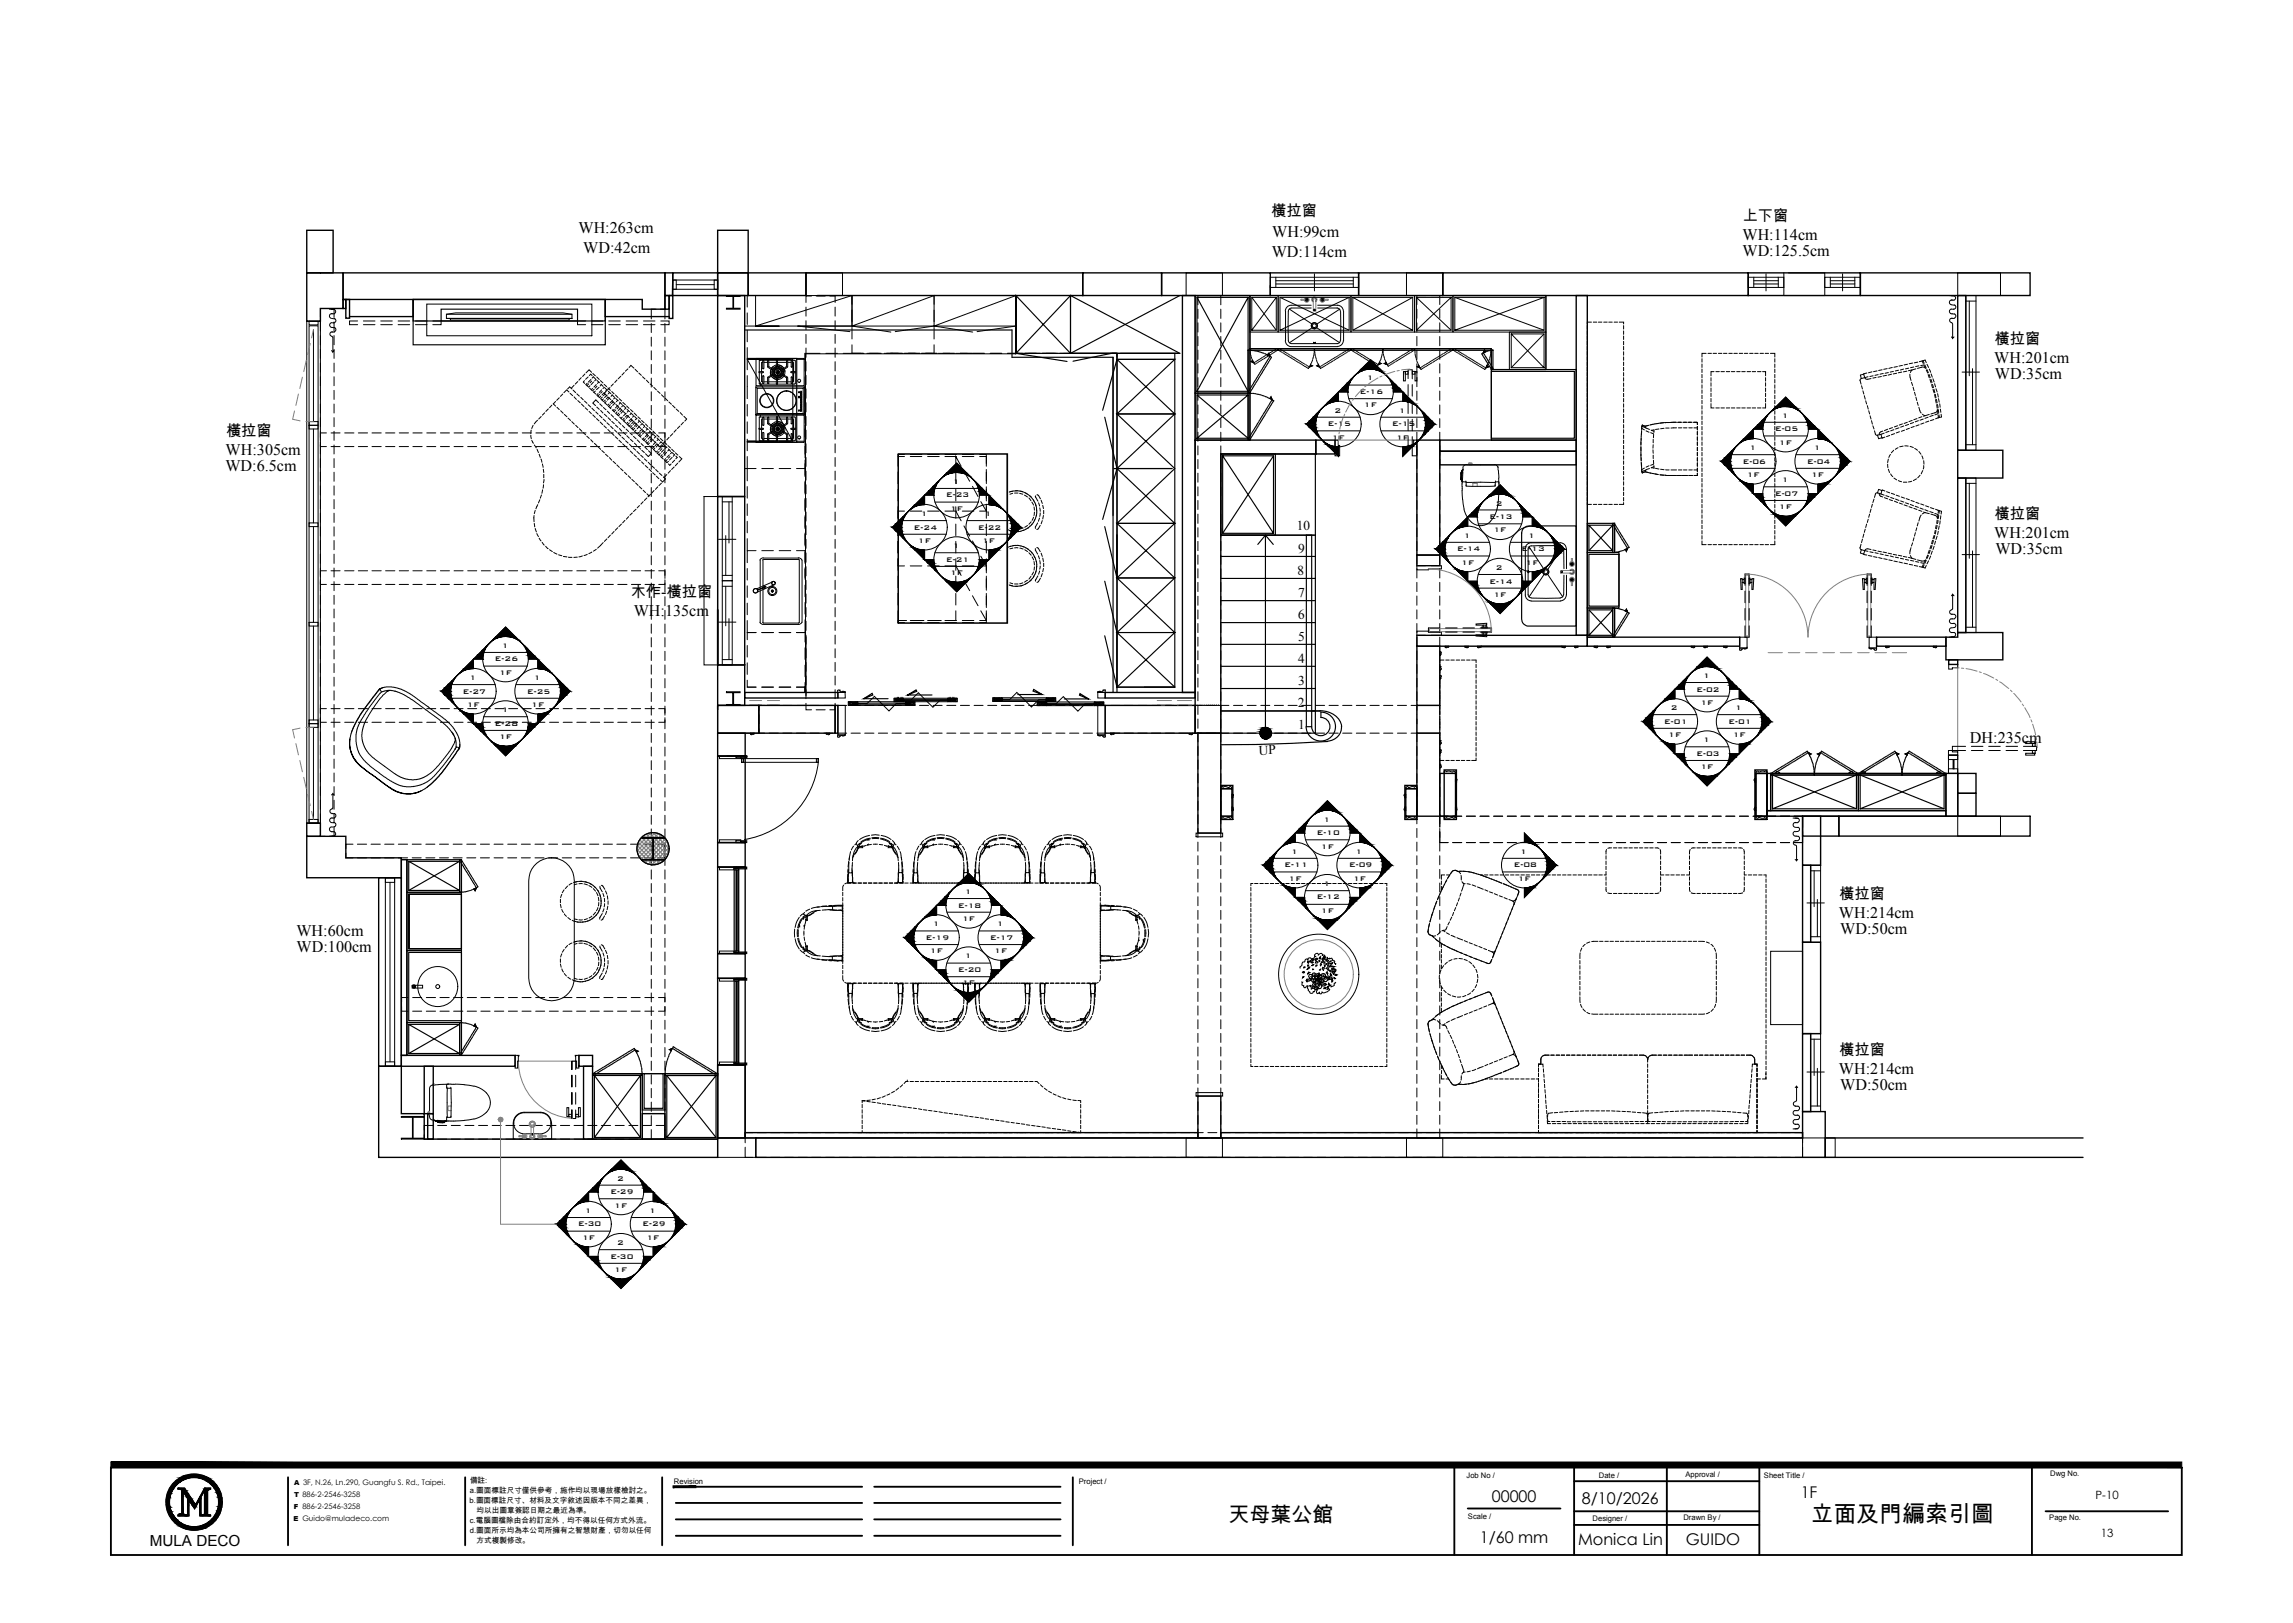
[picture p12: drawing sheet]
<svg xmlns="http://www.w3.org/2000/svg" width="420mm" height="297mm" viewBox="0 0 420 297" stroke-linecap="round" stroke-linejoin="round" font-family="sans-serif">
<defs><g id="words">
<text font-size="4.2" x="331.5" y="278.5">立面及門編索引圖</text>
<text font-size="3.8" x="224.9" y="278.6">天母葉公館</text>
<g font-size="3">
<text x="105.9" y="42.7">WH:263cm</text>
<text x="106.8" y="46.3">WD:42cm</text>
<text x="232.8" y="47">WD:114cm</text>
<text x="232.9" y="43.4">WH:99cm</text>
<text x="319" y="46.9">WD:125.5cm</text>
<text x="319" y="44">WH:114cm</text>
<text x="365.1" y="66.4">WH:201cm</text>
<text x="365.2" y="69.4">WD:35cm</text>
<text x="41.3" y="83.3">WH:305cm</text>
<text x="41.3" y="86.2">WD:6.5cm</text>
<text x="365.1" y="98.4">WH:201cm</text>
<text x="365.3" y="101.3">WD:35cm</text>
<text x="116" y="112.7">WH:135cm</text>
<text x="360.7" y="135.9">DH:235cm</text>
<text x="336.7" y="167.9">WH:214cm</text>
<text x="54.3" y="171.2">WH:60cm</text>
<text x="336.9" y="170.9">WD:50cm</text>
<text x="54.3" y="174.2">WD:100cm</text>
<text x="336.7" y="196.5">WH:214cm</text>
<text x="336.9" y="199.5">WD:50cm</text>
<text x="273.1" y="274.9">00000</text>
<text x="289.6" y="275.3">8/10/2026</text>
<text x="329.7" y="274.1">1F</text>
<text x="270.9" y="282.4">1/60 mm</text>
<text x="288.9" y="282.8">Monica Lin</text>
<text x="308.6" y="282.8">GUIDO</text>
</g>
<g font-size="2.8">
<text x="232.7" y="39.4">橫拉窗</text>
<text x="319.1" y="40.5">上下窗</text>
<text x="365.2" y="63">橫拉窗</text>
<text x="41.4" y="79.7">橫拉窗</text>
<text x="365.2" y="94.9">橫拉窗</text>
<text x="115.5" y="109.2">木作-橫拉窗</text>
<text x="336.7" y="164.5">橫拉窗</text>
<text x="336.7" y="193.1">橫拉窗</text>
<text x="27.4" y="282.9">MULA DECO</text>
</g>
<g font-size="2.5">
<text x="237.4" y="97" transform="rotate(-1 237.4 97)">10</text>
<text x="237.6" y="101.2">9</text>
<text x="237.6" y="105.2" transform="rotate(-1 237.6 105.2)">8</text>
<text x="237.6" y="113.3" transform="rotate(-2 237.6 113.3)">6</text>
<text x="237.6" y="109.2">7</text>
<text x="237.6" y="117.3">5</text>
<text x="237.6" y="121.3" transform="rotate(-2 237.6 121.3)">4</text>
<text x="237.6" y="125.3">3</text>
<text x="237.6" y="129.4" transform="rotate(-2 237.6 129.4)">2</text>
<text x="237.6" y="133.5">1</text>
<text x="230.5" y="138.1" transform="rotate(-2 230.5 138.1)">UP</text>
</g>
<g font-size="2.1">
<text x="383.7" y="274.4">P-10</text>
<text x="384.6" y="281.4">13</text>
</g>
<g font-size="1.6">
<text x="250.2" y="69.6">1</text>
<text x="244.3" y="75.6">2</text>
<text x="249" y="72.1">E-16</text>
<text x="249.7" y="74.6">1F</text>
<text x="256.1" y="75.6">1</text>
<text x="326.2" y="76.5">1</text>
<text x="243.1" y="78">E-15</text>
<text x="243.8" y="80.5">1F</text>
<text x="254.9" y="78">E-15</text>
<text x="255.6" y="80.5">1F</text>
<text x="320.3" y="82.4">1</text>
<text x="325" y="78.9">E-05</text>
<text x="325.7" y="81.4">1F</text>
<text x="332.1" y="82.4">1</text>
<text x="174.4" y="88.5">1</text>
<text x="319.1" y="84.9">E-06</text>
<text x="319.8" y="87.3">1F</text>
<text x="326.2" y="88.3">1</text>
<text x="330.9" y="84.9">E-04</text>
<text x="331.6" y="87.3">1F</text>
<text x="168.6" y="94.4">1</text>
<text x="173.2" y="91">E-23</text>
<text x="173.9" y="93.5">1F</text>
<text x="180.3" y="94.4">1</text>
<text x="272.7" y="95">E-13</text>
<text x="273.9" y="92.5">2</text>
<text x="325" y="90.7">E-07</text>
<text x="325.7" y="93.2">1F</text>
<text x="167.3" y="96.9">E-24</text>
<text x="168" y="99.3">1F</text>
<text x="174.4" y="100.3">1</text>
<text x="179.1" y="96.9">E-22</text>
<text x="179.8" y="99.3">1F</text>
<text x="266.8" y="100.9">E-14</text>
<text x="268" y="98.4">1</text>
<text x="273.4" y="97.4">1F</text>
<text x="278.6" y="100.9">E-13</text>
<text x="279.8" y="98.4">1</text>
<text x="173.2" y="102.8">E-21</text>
<text x="173.9" y="105.3">1F</text>
<text x="267.5" y="103.3">1F</text>
<text x="272.7" y="106.8">E-14</text>
<text x="273.9" y="104.3">2</text>
<text x="279.3" y="103.3">1F</text>
<text x="273.4" y="109.2">1F</text>
<text x="91.8" y="118.6">1</text>
<text x="86" y="124.4">1</text>
<text x="90.6" y="121.1">E-26</text>
<text x="91.4" y="123.5">1F</text>
<text x="97.7" y="124.4">1</text>
<text x="311.8" y="124.1">1</text>
<text x="84.7" y="126.9">E-27</text>
<text x="85.5" y="129.4">1F</text>
<text x="91.8" y="130.3">1</text>
<text x="96.5" y="126.9">E-25</text>
<text x="97.3" y="129.4">1F</text>
<text x="305.9" y="129.9">2</text>
<text x="310.6" y="126.6">E-02</text>
<text x="311.3" y="129">1F</text>
<text x="317.7" y="129.9">1</text>
<text x="90.6" y="132.8">E-28</text>
<text x="91.4" y="135.3">1F</text>
<text x="304.7" y="132.4">E-01</text>
<text x="305.4" y="134.9">1F</text>
<text x="311.8" y="135.9">1</text>
<text x="316.5" y="132.4">E-01</text>
<text x="317.2" y="134.9">1F</text>
<text x="310.6" y="138.3">E-03</text>
<text x="311.3" y="140.8">1F</text>
<text x="241.1" y="152.9">E-10</text>
<text x="241.8" y="155.3">1F</text>
<text x="242.3" y="150.4">1</text>
<text x="235.2" y="158.7">E-11</text>
<text x="235.9" y="161.2">1F</text>
<text x="236.4" y="156.3">1</text>
<text x="247" y="158.7">E-09</text>
<text x="247.7" y="161.2">1F</text>
<text x="248.2" y="156.3">1</text>
<text x="277.1" y="158.7">E-08</text>
<text x="277.9" y="161.2">1F</text>
<text x="278.3" y="156.3">1</text>
<text x="175.4" y="166.1">E-18</text>
<text x="176.6" y="163.6">1</text>
<text x="241.1" y="164.6">E-12</text>
<text x="241.8" y="167.1">1F</text>
<text x="242.3" y="162.2">1</text>
<text x="169.5" y="172">E-19</text>
<text x="170.8" y="169.5">1</text>
<text x="176.1" y="168.6">1F</text>
<text x="181.3" y="172">E-17</text>
<text x="182.5" y="169.5">1</text>
<text x="170.3" y="174.4">1F</text>
<text x="175.4" y="177.9">E-20</text>
<text x="176.6" y="175.4">1</text>
<text x="182" y="174.4">1F</text>
<text x="176.1" y="180.3">1F</text>
<text x="107" y="222">1</text>
<text x="111.7" y="218.6">E-29</text>
<text x="112.5" y="221">1F</text>
<text x="113" y="216.1">2</text>
<text x="118.9" y="222">1</text>
<text x="105.9" y="224.4">E-30</text>
<text x="106.6" y="226.9">1F</text>
<text x="113" y="227.9">2</text>
<text x="117.6" y="224.4">E-29</text>
<text x="118.3" y="226.9">1F</text>
<text x="111.7" y="230.4">E-30</text>
<text x="112.5" y="232.8">1F</text>
</g>
<g font-size="1.4">
<text x="86" y="275">b.圖面標註尺寸、材料及文字敘述因版本不同之差異，</text>
<text x="86" y="273.2">a.圖面標註尺寸僅供參考，施作均以現場放樣檢討之。</text>
<text x="86" y="271.3">備註:</text>
<text x="123.4" y="271.5">Revision</text>
<text x="197.5" y="271.5">Project /</text>
<text x="268.5" y="270.5">Job No /</text>
<text x="292.7" y="270.5">Date /</text>
<text x="308.6" y="270.3">Approval /</text>
<text x="322.9" y="270.5">Sheet Title /</text>
<text x="375.4" y="270.2">Dwg No.</text>
<text x="86" y="278.8">c.電腦圖檔除由合約訂定外，均不得以任何方式外流。</text>
<text x="86" y="280.6">d.圖面所示均為本公司所擁有之智慧財產，切勿以任何</text>
<text x="87.3" y="276.9">均以出圖章簽認日期之最近為準。</text>
<text x="268.8" y="277.9">Scale /</text>
<text x="291.6" y="278.3">Designer /</text>
<text x="308.2" y="278.2">Drawn By /</text>
<text x="375.2" y="278.2">Page No.</text>
<text x="87.3" y="282.4">方式複製修改。</text>
</g>
<g font-size="1.3">
<text x="53.8" y="274">T 886-2-2546-3258</text>
<text x="53.9" y="271.7">A 3F, N.26, Ln.290, Guangfu S. Rd., Taipei.</text>
<text x="53.7" y="278.5">E Guido@muladeco.com</text>
<text x="53.8" y="276.2">F 886-2-2546-3258</text>
</g>
</g></defs>
<!-- layer: I-FURN-LOOSE -->
<path d="M300.4 80.9v2.7M310.8 87l-.1-9.7v9.7M262.8 165.5l1.2-2.7-1.4 3.4M278 163.4l-5.1 12.8M262.6 191.7l1.4 3.4-1.2-2.7M272.9 181.8l5.1 12.7" fill="none" stroke="#fff" stroke-width=".18"/>
<g fill="#fff" stroke="#fff" stroke-width=".18">
<path d="M277.8 162.8l-7.3 12.8 1.8 .7zM277.8 162.8l-5.4 13.5h-.1zM277.8 162.8l-5.4 13.5 5.5-13.4zM277.9 162.9l-5.3 13.4h-.2zM277.9 162.9l-5.3 13.4 5.4-13.2zM278 163.1l-5.2 13.2h-.2zM278 163.1l-5.2 13.2zM278.1 163.2l-5.3 13.1zM278.1 163.2l-5.2 13z"/>
<path d="M274.2 161.3l1.7 .7-5.4 13.6zM275.9 162l-5.4 13.6 7.3-12.8z"/>
<path d="M274.2 161.3l-7.2 12.9 3.5 1.4zM272.4 160.6l1.8 .7-7.2 12.9zM272.4 160.6l-6.5 13.1 1.1 .5zM271.1 160.1l1.3 .5-6.5 13.1zM271.1 160.1l-5.9 13.3 .7 .3zM271.1 160.1l-5.9 13.3-.5-.3z"/>
<path d="M267.2 159.5h.7l-4.9 12.5zM267.9 159.5l-4.9 12.5 5.8-12.5zM268.8 159.5l-5.1 13-.7-.5zM268.8 159.5l-5.1 13 6.1-12.7zM269.8 159.8l-5.1 13.3-1-.6zM269.8 159.8l-5.1 13.3 6.4-13z"/>
<path d="M266.5 159.3l-4.9 11.7 .2 .1zM266.5 159.3l-4.3 12-.4-.2zM266.5 159.3l-4.3 12 4.7-11.8zM266.9 159.5l-3.9 12.5-.8-.7zM266.9 159.5l-3.9 12.5 4.2-12.5z"/>
<path d="M265.7 159.8l-4.2 10.1zM265.7 159.8l-4.3 10.7 .1-.6zM265.9 159.4l-.2 .4-4.3 10.7zM265.9 159.4l-4.4 11.4-.1-.3zM265.9 159.4l-4.4 11.4 4.6-11.5zM266.1 159.3l-4.5 11.7-.1-.2zM266.1 159.3l-4.5 11.7 4.9-11.7z"/>
<path d="M264 162.8l-1.8 4.7zM264.7 161.4l-.7 1.4-1.8 4.7zM264.7 161.4l-2.8 6.9 .3-.8zM265.2 160.5l-3.3 7.8zM265.2 160.5l-3.6 8.8 .3-1zM265.7 159.8l-.5 .7-3.6 8.8z"/>
<path d="M270.5 182.3l1.8-.7 5.5 13.5zM272.3 181.6l5.5 13.5-5.4-13.5zM272.4 181.6l5.5 13.4-.1 .1zM272.4 181.6l5.5 13.4-5.3-13.4zM272.6 181.6l5.4 13.2-.1 .2zM272.6 181.6l5.4 13.2-5.2-13.2zM272.8 181.6l5.2 13.2zM272.8 181.6l5.3 13.1zM272.9 181.8l5.2 12.9z"/>
<path d="M270.5 182.3l3.7 14.3 1.7-.7zM270.5 182.3l7.3 12.8-1.9 .8z"/>
<path d="M267 183.7l3.5-1.4 3.7 14.3zM267 183.7l5.4 13.6 1.8-.7zM265.9 184.2l1.1-.5 5.4 13.6zM265.9 184.2l5.2 13.6 1.3-.5zM265.2 184.6l.7-.4 5.2 13.6zM264.7 184.8l6.4 13-5.9-13.2z"/>
<path d="M263 185.9l4.2 12.5 .7 .1zM263 185.9l5.8 12.5-.9 .1zM263 185.9l5.8 12.5-5.1-13zM263.7 185.4l6.1 12.7-1 .3zM263.7 185.4l6.1 12.7-5.1-13.3zM264.7 184.8l6.4 13-1.3 .3z"/>
<path d="M261.6 187l.2-.2 4.7 11.8zM261.8 186.8l4.7 11.8-4.3-12zM262.2 186.6l4.7 11.8-.4 .2zM262.2 186.6l4.7 11.8-3.9-12.5zM263 185.9l4.2 12.5h-.3z"/>
<path d="M261.5 188l4.2 10.2zM261.4 187.4l.1 .6 4.2 10.2zM261.4 187.4l4.5 11.1-.2-.3zM261.5 187.1l-.1 .3 4.5 11.1zM261.5 187.1l4.6 11.5-.2-.1zM261.6 187l-.1 .1 4.6 11.5zM261.6 187l4.9 11.6h-.4z"/>
<path d="M262.2 190.4l1.8 4.7zM262.2 190.4l2.5 6.1zM261.9 189.6l.3 .8 2.5 6.1zM261.9 189.6l3.3 7.8-.5-.9zM261.6 188.6l.3 1 3.3 7.8zM261.6 188.6l4.1 9.6-.5-.8z"/>
<path d="M310.7 77.3l-2.2 9.7h2.2zM310.7 77.3v9.7zM310.7 77.3v9.7z"/>
<path d="M305 77.3h.7l.4 9.7zM305.7 77.3l.4 9.7v-9.7zM306.1 77.3l2.4 9.7h-2.4zM306.1 77.3l2.4 9.7 2.2-9.7z"/>
<path d="M301.2 78l.3-.1 .2 8.6zM301.5 77.9l.2 8.6 .8-8.8zM302.5 77.7l.6 9.1-1.4-.3zM302.5 77.7l.6 9.1 .7-9.3zM303.8 77.5l.5 9.4-1.2-.1zM303.8 77.5l.5 9.4 .1-9.5zM304.4 77.4l1.7 9.6-1.8-.1zM304.4 77.4l1.7 9.6-1.1-9.7z"/>
<path d="M301.2 78v8.3l.5 .2zM300.9 77.9l.3 .1v8.3zM300.9 77.9v8.5l.3-.1zM300.7 77.8l.2 .1v8.5zM300.7 77.8v8.8l.2-.2zM300.7 77.8v8.8zM300.6 78l.1 8.6zM300.6 78v8.3z"/>
<path d="M300.5 79.3l-.1 4.3zM300.5 79.3v5.9zM300.6 78l-.1 7.2z"/>
</g>
<g fill="none" stroke="#000" stroke-width=".18">
<path d="M78.1 55.7h30.3v5.8h-30.3zM81.7 57.5h23v.8h-23zM81.7 57.5l1.7-.2h19.7l1.6 .2M81.7 58.3h23M82.5 58.3v.3h21.7v-.3M290.6 59.6v.6M291.4 59h-.8v.3M291.7 59h.6M292.6 59h.7M293.6 59h.6M294.5 59h.7M295.5 59h.6"/>
<path d="M296.4 59h.9v.3M297.3 59.6v.6M97.2 79.7l.1 .6M97.3 78.7l-.1 .7M97.6 77.8l-.2 .6M98.4 76.9l-.6 .7M99.1 76.2l-.5 .5M99.7 75.6l-.4 .4M100.4 74.8l-.5 .5M101 74.2l-.4 .4M101.3 73.9l.4 .4M101.7 73.5l-.4 .4"/>
<path d="M102 74.5l.4 .5M102.4 72.8l-.5 .5M102.6 75.2l.5 .4M103 72.1l-.4 .4M103.3 75.8l.5 .5M103.7 71.4l-.5 .5M103.7 71.4l.5 .3M103.9 71.2l.4-.4 .4 .4M104 76.5l.5 .4M104.4 72l.4 .4M104.7 77.2l.4 .4M104.9 71.4l.5 .5"/>
<path d="M105.1 70.5l-.5 .6M105.1 72.6l.4 .5M105.4 77.8l.4 .5M105.6 72.1l.5 .4M105.8 69.8l-.5 .5M105.8 73.3l.4 .4M106.1 78.5l.4 .4M106.3 72.7l.5 .5M106.4 69.1l-.4 .5M106.5 73.9l.4 .5M106.8 79.1l.4 .5M107 73.4l.5 .4"/>
<path d="M107 69.7l-.2 .2 .2 .3M107.1 68.4l-.4 .5M107.1 74.6l.5 .4M107.4 79.8l.5 .4M107.5 70.1l-.2 .3 .4 .4M107.7 74.1l.4 .4M107.7 69l-.5 .4M107.8 70.3l-.3 .3M107.9 75.3l.4 .4M107.9 68.7l.2-.2 .3 .2M107.9 71l.5 .5M108 70.6l-.2 .3"/>
<path d="M108.2 69.5l-.5 .4M108.3 68.1l-.4-.4-.6 .5M108.3 69.8l-.3 .2M108.4 74.7l.4 .5M108.5 71.1l-.2 .2M108.5 68.4l.5 .4M108.5 75.9l.5 .5M108.6 69l-.2 .2M108.6 68.9l.5 .5M108.6 71.7l.5 .4M108.7 69.9l-.5 .5M108.8 71.2l-.3 .3"/>
<path d="M109 71.6l-.3 .2M109.1 75.4l.4 .4M109.1 69.5l-.2 .2M109.2 70.4l-.5 .5M109.2 76.6l.5 .4M109.2 69l.5 .5M109.2 74.5l.5 .4M109.3 69.6l.5 .4M109.3 70.7l-.3 .3M109.3 72.4l.5 .4M109.5 72l-.3 .3M109.6 73.7l-.5-.5-.6 .6 .5 .4"/>
<path d="M109.6 69.9l-.2 .3M109.7 70.9l-.5 .4M109.8 76l.4 .5M109.8 72.2l-.3 .3M109.8 73.9l.5 .5M109.9 77.2l.4 .5M109.9 69.7l.5 .4M110 75.1l.4 .5M110 72.5l-.2 .3M110 70.3l.4 .4M110 73l.5 .5M110.1 70.4l-.2 .2"/>
<path d="M110.1 71.4l-.4 .4M110.3 72.7l-.3 .3M110.3 71.7l-.3 .3M110.4 76.7l.5 .4M110.5 74.6l.4 .4M110.5 73l-.3 .2M110.6 77.9l.4 .4M110.6 70.3l.5 .5M110.6 70.9l-.2 .2M110.6 75.8l.5 .4M110.6 71.8l-.4 .5M110.7 70.9l.5 .5"/>
<path d="M110.7 73.7l.5 .4M110.8 72.1l-.3 .3M110.8 73.2l-.3 .3M111 71.6l-.4 .4 .6 .5M111 73.5l-.3 .2M111.1 77.4l.5 .4M111.1 71.4l-.2 .2M111.2 72.3l-.5 .5M111.2 75.3l.4 .4M111.3 71l.4 .4M111.3 78.6l.4 .4M111.3 76.4l.5 .5"/>
<path d="M111.3 72.7l-.3 .3M111.4 72.7l.4 .4M111.4 71.6l.4 .4M111.4 74.3l.4 .5M111.5 73.9l-.3 .3M111.6 72.8l-.4 .4M111.6 71.8l-.2 .3M111.7 70.9l-.5 .5M111.7 74.1l-.3 .3M111.8 78l.5 .5M111.9 75.9l.4 .5M112 79.2l.4 .5"/>
<path d="M112 74.4l-.3 .3M112 71.7l.4 .4M112 77.1l.5 .4M112 72.2l.5 .5M112.1 73.3l.4 .5M112.1 72.3l-.2 .2M112.1 75l.4 .4M112.1 73.3l-.4 .4M112.3 73.6l-.3 .3M112.3 70.3l-.4 .4M112.5 74.9l-.3 .2M112.5 78.7l.4 .4"/>
<path d="M112.6 76.6l.4 .4M112.6 72.8l-.3 .2M112.6 79.9l.5 .4M112.6 73.7l-.4 .5M112.7 72.3l.4 .5M112.7 77.8l.4 .4M112.7 72.9l.5 .4M112.7 75l-.3 .3M112.8 74l.4 .5M112.8 75.7l.4 .4 .2-.3M113 69.5l-.4 .5M113 75.4l-.3 .2"/>
<path d="M113.1 73.3l-.3 .2M113.1 74.2l-.4 .5M113.2 79.3l.5 .5M113.2 77.2l.5 .5M113.3 74.5l-.3 .3M113.3 75.6l-.3 .3M113.4 73l.4 .4M113.4 78.4l.4 .5M113.4 74.7l.5 .4M113.4 73.6l.5 .4M113.4 76.3l.5 .5M113.6 73.7l-.2 .3"/>
<path d="M113.6 74.7l-.4 .4M113.7 68.9l-.5 .4M113.8 75l-.3 .3M113.9 80l.4 .4M113.9 77.9l.5 .4M113.9 76.3l-.2 .3M114 73.6l.5 .5M114.1 79.1l.4 .4M114.1 74.2l-.3 .3M114.1 75.3l.5 .5M114.1 75.2l-.4 .4M114.1 74.2l.5 .5"/>
<path d="M114.1 77l.5 .4M114.3 68.2l-.4 .5M114.3 76.5l-.3 .4M114.5 76.8l-.3 .2M114.5 76.3l.3-.3 .5 .4M114.6 74.7l-.3 .2M114.6 78.5l.5 .5M114.6 75.6l-.4 .5M114.7 74.3l.5 .4M114.8 79.7l.4 .5M114.8 74.9l.5 .4M114.8 77.6l.5 .5"/>
<path d="M114.9 77.3l-.2 .2M115 67.5l-.5 .4M115 75.2l-.2 .2M115.1 76.1l-.4 .5M115.2 67.3l.3-.4 .6 .5M115.2 77.4l-.3 .4M115.3 79.2l.5 .4M115.4 75l.5 .4M115.4 77.8l-.2 .2M115.5 75.6l.4 .4M115.5 76.7l.4 .4M115.5 78.3l.5 .4"/>
<path d="M115.6 75.6l-.3 .3M115.6 76.6l-.4 .4M115.7 77.9l-.3 .3M115.7 76.9l-.3 .3M115.9 78.2l-.2 .3M116 79.9l.4 .4M116.1 76.1l-.3 .3M116.1 75.6l.5 .5M116.1 77.1l-.5 .4M116.2 77.3l.5 .5M116.2 76.2l.4 .5M116.2 79l.5 .4"/>
<path d="M116.2 78.4l-.3 .3M116.2 77.4l-.3 .3M116.3 67.6l.4 .5M116.4 78.7l-.2 .2M116.6 77.5l-.5 .5M116.6 76.6l-.3 .2M116.7 77.8l-.3 .3M116.8 76.3l.4 .4M116.9 78l.4 .4M116.9 76.9l.4 .4M116.9 79.6l.4 .4M116.9 79.2l-.2 .2"/>
<path d="M117 68.3l.4 .4M117 77.1l-.2 .2M117.1 78l-.4 .5M117.2 79.4l-.2 .3M117.3 77.8l.2-.3 .5 .5M117.4 79.7l-.2 .2M117.5 76.9l.4 .5M117.5 78.6l.5 .5M117.6 78.5l-.5 .4M117.6 68.9l.5 .5M117.8 78.9l-.3 .2M118.1 78l-.3 .3"/>
<path d="M118.1 79l-.5 .4M118.2 77.6l.4 .4M118.2 78.2l.5 .4M118.3 79.3l.4 .4-.3 .3M118.3 69.6l.5 .4M118.5 78.5l-.2 .2M118.6 79.4l-.5 .5M118.9 78.3l.4 .4M118.9 78.9l.5 .4M118.9 80l.5 .4M119 70.3l.5 .4M119 79l-.2 .2"/>
<path d="M119.1 79.9l-.5 .5M119.5 78.9l.5 .5M119.5 79.4l-.2 .3M119.6 79.5l.5 .5M119.7 70.9l.5 .5M120 79.9l-.2 .3M120.2 79.6l.5 .4M120.4 71.6l.4 .4M121.1 72.2l.4 .5M121.8 72.9l.4 .4M122.5 73.6l.4 .4M123.1 74.2l.5 .5"/>
<path d="M123.2 79.4l-.5 .4M123.8 74.9l.5 .4M123.8 78.6l-.4 .5M124.5 78l-.5 .4M124.5 75.5l.5 .5M125.1 77.3l-.4 .5M125.2 76.2l.5 .5-.3 .4M290.6 60.6v.6M290.6 61.5v.6M290.6 62.5v.6M290.6 63.4v.6M290.6 64.4v.6"/>
<path d="M290.6 65.3v.6M290.6 66.3v.6M290.6 67.2v.6M290.6 68.2v.6M290.6 69.1v.7M290.6 70.1v.6M290.6 71v.7M290.6 72v.6M290.6 72.9v.7M290.6 73.9v.6M290.6 74.8v.7M290.6 75.8v.6"/>
<path d="M290.6 76.7v.7M290.6 77.7v.6M290.6 78.6v.7M290.6 79.6v.6M297.3 60.6v.6M297.3 61.5v.6M297.3 62.5v.6M297.3 63.4v.6M297.3 64.4v.6M297.3 65.3v.6M297.3 66.3v.6M297.3 67.2v.6"/>
<path d="M297.3 68.2v.6M297.3 69.1v.7M297.3 70.1v.6M297.3 71v.7M297.3 72v.6M297.3 72.9v.7M297.3 73.9v.6M297.3 74.8v.7M297.3 75.8v.6M297.3 76.7v.7M297.3 77.7v.6M297.3 78.6v.7"/>
<path d="M297.3 79.6v.6M300.5 80v.6M300.6 78.8l-.1 1.1M300.6 78.4l.5 .3M300.6 79l-.1 .6M300.6 78v.7M301.1 78.2l-.5-.2 .1-.2 .5 .2 .2 .4M301.4 78.9l.5 .2M301.4 78.3l.6 .3M301.7 77.9l-.5 .1M301.9 77.8a1.01 1.01 0 0 1-1.2 0l-.1 .7M302.2 79.2l.6 .2"/>
<path d="M302.3 78.7l.5 .2M302.7 77.7l-.7 .1M302.8 78.7l-.4 .1M302.8 79.5l-.1 .6M302.8 78.6v.5M303 77.6l-.8 .2M303.6 77.5l-.6 .1M303.7 78.5l-.6 .1M304.6 77.4l-.7 .1M304.7 78.4l-.7 .1M305 78.3h.6M305.5 77.3l-.6 .1"/>
<path d="M306.8 77.3l-2.4 .1-1.1 .1M306.9 77.3h-1.1M306.9 78.3h-1M307.1 77.3h.8M307.3 78.3h.6M308.1 77.3h.7M308.2 78.3h.6M309 77.3h.8M309.2 78.3h.6M310 77.3h.7l.1 .4v-.4h-.7M310.1 78.3h.7M310.8 78v.7"/>
<path d="M310.8 79v.6M310.8 80v.6M311.6 65.6v.7M311.6 66.6v.7M311.6 67.5v.7M311.6 68.5v.7M311.6 69.5v.6M311.6 70.4v.7M311.6 71.4v.6M311.6 72.3v.7M311.6 73.3v.6M311.6 74.2v.7"/>
<path d="M311.6 75.2v.6M311.6 76.1v.7M311.6 77.1v.6M311.6 78v.7M311.6 79v.6M311.6 80v.6M312.4 64.7h-.8v.6M312.7 64.7h.6M313.3 73.9v.8h.5M313.3 69.1v.7M313.3 70v.7M313.3 71v.7"/>
<path d="M313.3 72v.6M313.3 72.9v.7M313.6 64.7h.7M313.8 68h-.5v.8M314.1 68h.7M314.1 74.7h.7M314.6 64.7h.6M315.1 68h.6M315.1 74.7h.6M315.5 64.7h.7M316 68h.7M316 74.7h.7"/>
<path d="M316.5 64.7h.6M317 68h.6M317 74.7h.6M317.4 64.7h.7M318 68h.6M318 74.7h.6M318.4 64.7h.7M318.9 68h.6M318.9 74.7h.6M319.3 64.7h.7M319.9 68h.6M319.9 74.7h.6"/>
<path d="M320.3 64.7h.7M320.8 68h.6M320.8 74.7h.6M321.3 64.7h.6M321.8 68h.6M321.8 74.7h.6M322.2 64.7h.7M322.7 68h.5v.8M323.2 64.7h.6M323.2 69.1v.7M323.2 70v.7M323.2 71v.7"/>
<path d="M323.2 72v.6M323.2 72.9v.7M323.2 73.9v.8h-.5M324.1 64.7h.8v.6M324.9 65.6v.7M324.9 66.6v.7M324.9 67.5v.7M324.9 68.5v.7M324.9 69.5v.6M324.9 70.4v.7M324.9 71.4v.6M324.9 72.3v.7"/>
<path d="M324.9 73.3v.6M324.9 74.2v.7M324.9 75.2v.6M324.9 76.1v.7M324.9 77.1v.6M324.9 78v.7M324.9 79v.6M324.9 80v.6M340.8 69.3l-.3 .3 .2 .7M340.8 70.6l.2 .6M341.1 71.5l.1 .6M341.3 72.4l.2 .7"/>
<path d="M341.4 69.1l.3 .3 .8-.1M341.4 69.1l-.2-.6-.6 .2 .2 .6M341.4 69.1l-.6 .2M341.6 73.3l.1 .6M341.8 68.3l-.6 .2M341.9 74.2l.1 .7M342 68.9l-.6 .2M342.1 75.2l.2 .6M342.4 76.1l.1 .6M342.6 77l.2 .6M342.7 68.1l-.6 .1M342.9 77.9l.2 .6"/>
<path d="M342.9 68.8l-.6 .1M343.2 78.9l.2 .6 .1 .2h.3M343.5 69.1l-.6 .1M343.6 67.9l-.6 .1M343.9 68.6l-.6 .1M344.4 79.5l-.7 .2 .2 .6 .6-.2M344.4 79.5l.1 .6M344.5 68.9l-.7 .1M344.6 67.7l-.7 .1M344.7 78.9l-.5 .2-.1 .5M344.8 68.4l-.6 .1M345 79.3l-.6 .2"/>
<path d="M345.1 80l-.6 .1M345.4 68.7l-.7 .1M345.5 67.5l-.6 .1M345.6 78.6l-.6 .2M345.7 68.2l-.6 .1M345.8 78.9l-.5 .2M346 79.7l-.6 .2M346.3 68.5l-.6 .2M346.4 67.3l-.6 .1M346.5 78.3l-.6 .2M346.7 68l-.6 .1M346.7 78.6l-.6 .3"/>
<path d="M346.9 79.4l-.6 .2M347.2 68.3l-.6 .1M347.4 67.1l-.7 .1M347.4 77.9l-.6 .2M347.6 67.8l-.6 .1M347.7 78.3l-.7 .2M347.8 79l-.6 .2M348.2 68.1l-.7 .1M348.3 77.6l-.6 .2M348.3 66.9l-.6 .1M348.5 67.5l-.6 .2M348.6 78l-.6 .2"/>
<path d="M348.7 78.7l-.6 .2M349.1 67.9l-.6 .2M349.2 77.3l-.6 .2M349.2 66.7l-.6 .1M349.4 77.7l-.5 .2M349.4 67.4l-.5 .1M349.6 78.4l-.6 .2M349.7 68.5l.2 1.1M350 70l.2 .6M350 67.7l-.3 .5M350 67.7l-.6 .1M350.1 76.9l-.6 .3"/>
<path d="M350.2 66.4l-.7 .2M350.3 70.9l.1 .6M350.3 77.3l-.6 .2M350.4 67.2l-.6 .1M350.5 78l-.6 .3M350.5 71.8l.2 .6M350.8 72.7l.1 .6M350.8 67.5l-.8 .2M351 76.6l-.6 .2M351 73.6l.2 .6M351.1 66.3l-.6 .1M351.2 77l-.6 .2"/>
<path d="M351.3 74.5l.4 1.1M351.3 67l-.6 .1M351.4 77.8l-.6 .2M351.9 76.3l-.6 .2M351.9 66.1l-.5 .1M351.9 66.1l.6-.2 .2 .5M351.9 66.1l.2 .4M351.9 75.8l.5 .3M352.1 66l.2 .5M352.1 76.7l-.6 .2M352.2 77.4l-.6 .2M352.2 66.8l-.6 .1"/>
<path d="M352.2 66.8l.3 .6M352.4 66.8l.3 .6M352.5 67.3l-.6-.1-.8 .2M352.7 67.7l.2 .6M352.8 67.6l.2 .6M352.8 66.7l.3 .6M353 76.4l-.6 .2M353 68.6l.2 .6M353.1 77.1l-.6 .2M353.2 68.5l.2 .6M353.2 67.5l.3 .6M353.2 75.8l-1 .4"/>
<path d="M353.3 69.5l.3 .6M353.5 69.4l.2 .6M353.6 68.4l.2 .6M353.6 70.4l.2 .6M353.8 70.3l.2 .6M353.9 69.3l.2 .6M353.9 71.3l.2 .6M353.9 76l-.6 .2M354.1 76.8l-.7 .2M354.1 71.2l.1 .7M354.2 70.2l.2 .6M354.2 72.2l.1 .6"/>
<path d="M354.3 72.2l.1 .6M354.4 73.1l.1 .7M354.4 71.1l.3 .6M354.5 73.1l.2 .6M354.6 74.1l.1 .6M354.7 74l.1 .7M354.7 75a.52 .52 0 0 1-.5 .6l-.7 .2M354.7 75l.1 .6M354.7 72l.2 .7M354.8 75.7l-.6 .2M354.8 76l.1 .5M354.9 75l.1 .6"/>
<path d="M354.9 73l.1 .6M355 75.9l.1 .5M355.1 73.9l.1 .6M355.2 74.9l.1 .6M355.4 75.8l.1 .5-1.1 .4M97.4 80.6l.1 .3M97.5 80.8l.1 .3M97.8 94.3v1.2M97.8 81.4l.4 .6M97.8 95.8l.1 .6M98 96.7l.2 .7M98 93.4l-.2 .6"/>
<path d="M98.3 97.6l.3 .6M98.3 82.2l.3 .6M98.5 92.4l-.4 .7M98.7 98.5l.3 .5M98.7 83.1l.2 .6M98.8 91.5l-.2 .6M99 84l.2 .6M99.1 90.6l-.2 .6M99.3 99.3l.3 .5M99.3 84.9l.1 .6M99.3 89.6l-.1 .7M99.5 85.9l.1 .6"/>
<path d="M99.5 88.7l-.1 .7M99.6 86.8v.6M99.6 87.7l-.1 .7M99.9 100l.5 .4M108.1 80.5l.5 .4M108.8 81.1l.5 .5M109.5 81.8l.5 .4M110.2 82.5l.4 .4M110.4 99.3l-1 1M110.9 83.1l.4 .5M111.1 98.6l-.5 .5M111.6 83.8l.4 .4"/>
<path d="M111.7 97.9l-.4 .5M112.3 84.4l.4 .5M112.4 97.3l-.4 .4M112.9 85.1l.5 .4M113.1 96.6l-.5 .5M113.3 80.5l.5 .5M113.6 85.8l.5 .4M113.8 95.9l-.5 .5M114 81.2l.5 .4M114.3 86.4l.5 .5M114.4 95.2l-.4 .5M114.5 80.7l.5 .4"/>
<path d="M114.7 81.9l.5 .4M115 87.1l.5 .4M115.1 94.6l-.4 .4M115.3 81.3l.4 .5M115.4 82.5l.5 .5M115.4 80.4l.5 .4M115.7 87.7l.4 .5M115.8 93.9l-.5 .4M115.9 82l.5 .4M116.1 83.2l.4 .4M116.1 81.1l.5 .4M116.4 88.4l.4 .4"/>
<path d="M116.4 93.2l-.4 .4M116.6 82.6l.5 .5M116.7 80.5l.4 .5M116.7 83.8l.5 .5M116.8 81.7l.5 .5M117 89.1l.5 .4M117.1 92.5l-.4 .4M117.3 83.3l.5 .4M117.4 81.2l.4 .4M117.5 84.5l.4 .4M117.5 82.4l.5 .4M117.5 80.3l.5 .4"/>
<path d="M117.8 91.8l-.5 .5M117.8 89.7l.4 .5M117.9 80.1l-.2 .3M118 84l.4 .4M118.1 81.8l.4 .5M118.1 85.2l.5 .4M118.2 80.3l-.3 .3M118.3 80.9l.4 .5M118.4 80.6l-.2 .2M118.4 91.1l-.4 .5M118.4 90.4l.5 .4M118.7 84.6l.4 .5"/>
<path d="M118.7 82.5l.5 .5-.5 .6-.5-.6M118.7 80.8l-.3 .3M118.8 85.8l.5 .5M118.9 81.1l-.3 .3M118.9 81.6l.5 .4M119.1 90.5l-.5 .4M119.3 80.3l-.3 .3M119.4 85.3l.4 .4M119.4 81.6l-.2 .2M119.5 86.5l.5 .4M119.6 80.4l-.5 .4M119.6 80.6l.5 .5"/>
<path d="M119.6 82.2l.5 .5M119.7 89.8l-.4 .4M119.7 81.8l-.2 .3M119.9 82l-.2 .3M120 85.9l.5 .5M120 80.9l-.4 .5M120.2 87.2l.4 .4M120.3 81.2l-.3 .4M120.3 81.3l.5 .5 .4-.4M120.3 80.2l.5 .4M120.3 82.9l.5 .4M120.4 82.5l-.3 .2"/>
<path d="M120.4 89.1l-.4 .5M120.5 80.4l-.2 .2M120.6 81.4l-.5 .4M120.7 82.7l-.4 .3M120.7 86.6l.5 .4M120.9 80.2l.5 .5M120.9 83l-.3 .3M121 80.8l.4 .5M121 83.6l.4 .4M121 80.9l-.2 .2M121.1 81.8l-.5 .5M121.1 88.4l-.5 .5"/>
<path d="M121.2 82.1l-.3 .4M121.2 83.2l-.3 .3M121.4 83.5l-.3 .2M121.4 87.3l.4 .4-.5 .5-.4-.4M121.5 82.3l-.4 .4M121.5 81.4l-.2 .2M121.6 80.9l.5 .5M121.7 81.5l.4 .4M121.7 84.2l.4 .5 .3-.3M121.7 82.7l-.3 .3M121.8 80.7l-.4 .5M121.9 83.9l-.2 .3"/>
<path d="M122 81.8l-.2 .3M122 82.8l-.4 .5M122.1 86.9l-.5 .5M122.2 84.1l-.3 .3M122.3 81.6l.5 .4M122.4 84.9l.2 .3 .3-.3M122.4 82.2l.4 .4M122.5 80l-.4 .5M122.5 82.3l-.3 .2M122.5 83.3l-.4 .4M122.7 83.6l-.3 .2M122.8 86.1l-.5 .5"/>
<path d="M123 82.2l.4 .5M123 82.8l-.2 .2M123 83.7l-.4 .5M123 82.8l.5 .5M123.4 85.5l-.4 .4M123.5 83.3l-.2 .2M123.5 84.2l-.4 .5M123.6 82.9l.5 .4M123.7 83.5l.3 .2-.3 .3M124.1 84.8l-.5 .4M124.4 83.6l.4 .4-.5 .6M182.4 93.1l-.1 .7"/>
<path d="M182.4 94.1l.1 .5M182.6 92.2l-.2 .6M182.6 94.9l.3 .6M183 91.4l-.3 .5M183 95.8l.5 .5M183.7 90.7l-.5 .4M183.7 96.5l.5 .3M184.5 90.2l-.6 .3M184.5 96.9l.6 .3M184.9 97.1l.7 .2M184.9 96.7l.5 .1M185.1 100l-.6 .2"/>
<path d="M185.4 89.9l-.6 .2M185.4 97.2l.6 .1M185.4 90.3l-.5 .2M185.6 89.9l-.7 .1M185.6 99.9l-.7 .1M185.7 96.8h.7M185.7 90.2h.7M185.9 99.9h.6M185.9 89.8l.6 .1M186 99.8l-.6 .1M186.3 89.8l-.6 .1M186.3 99.8l.6 .1"/>
<path d="M186.5 97.3h-.6M186.6 89.9l.6 .1M186.7 90.3l.6 .2M186.8 89.9l.6 .2M186.9 99.9l.6 .2M186.9 97.2l-.6 .1M187.3 96.6l-.6 .2M187.5 97l-.6 .2M187.5 90.1l.6 .3M187.6 90.6l.5 .4M187.7 90.2l.6 .3M187.8 96.8l-.5 .3"/>
<path d="M188.1 96.2l-.5 .3M188.3 96.5l-.5 .4M188.3 90.6l.5 .4M188.4 91.1l.4 .5M188.5 90.7l.5 .5M188.6 96.3l-.5 .4M188.8 95.5l-.4 .5M188.9 91.9l.3 .5M189 95.9l-.5 .4M189 91.3l.3 .5M189.2 91.5l.5 1.1M189.2 94.6l-.2 .6"/>
<path d="M189.2 95.6l-.4 .5M189.3 92.8l.1 .6M189.4 93.7l-.1 .6M189.5 95.1l-.3 .6M189.6 92.3l.2 .6M189.6 90.7v.2l.4 .8M189.8 94.2l-.5 1.1M189.8 93.2v.7M189.8 92.9v.6M189.8 93.8l-.1 .7M189.9 90.6l.2 .1 .4 .6M190 95.7l-.4 .7v.3"/>
<path d="M190.1 92l.2 .6M190.3 94.8l-.2 .6M190.4 92.9v.7M190.4 93.9v.6M190.4 96.2l-.3 .6-.3 .1M190.6 91.6l.2 .5M190.8 95.3l-.2 .6M190.9 92.5l.1 .6M191 94.3l-.1 .7M191.1 93.4v.7M290.6 92v.3h.8M290.6 80.5v.7"/>
<path d="M290.6 81.5v.7M290.6 82.5v.6M290.6 83.4v.7M290.6 84.4v.6M290.6 85.3v.7M290.6 86.3v.6M290.6 87.2v.7M290.6 88.2v.6M290.6 89.1v.7M290.6 90.1v.6M290.6 91v.7M291.7 92.3h.6"/>
<path d="M292.6 92.3h.7M293.6 92.3h.6M294.5 92.3h.7M295.5 92.3h.6M297.3 80.5v.7M297.3 81.5v.7M297.3 82.5v.6M297.3 83.4v.7M297.3 84.4v.6M297.3 85.3v.7M297.3 86.3v.6M297.3 87.2v.7"/>
<path d="M297.3 88.2v.6M297.3 89.1v.7M297.3 90.1v.6M297.3 91v.7M297.3 92v.3h-.9M300.4 81.7v1M300.4 83.1l.1 1.2M300.4 80.9v.6M300.4 81.9v.6M300.4 82.8v.6M300.5 80.2l-.1 1.2M300.5 84.6l.1 1"/>
<path d="M300.5 83.8v.6M300.5 84.7l.1 .6M300.6 85.9l.1 .7 .5-.3 1 .3M300.6 85.7v.6M301.1 85.7l-.5 .3M301.1 86.1l-.5 .2M301.2 86.3l.5 .2M301.9 85.2l-.5 .3M302 85.8l-.7 .2-.1 .3-.5 .3-.1-.3M302.1 86.6l.6 .1M302.4 85.6l.4 .1M302.5 86.6l1.1 .3"/>
<path d="M302.6 82.3l.1 .7M302.7 80.4v.7M302.7 83.3v.6M302.7 81.4l-.1 .6M302.7 84.2l.1 .7M302.8 84.9l-.6 .3M302.8 85.4l-.5 .2M302.8 85.2v.5M303 86.7l.6 .2M303.1 85.7l.6 .1M303.9 86.9l1.1 .1M303.9 86.9l.7 .1"/>
<path d="M304 85.9l.7 .1M304.9 87h.6M305 86h.6M305.4 87h1.3M305.8 87h1.1M305.9 86h1M307 87h.9M307.3 86h.6M308 87h1M308.2 87h.6M308.2 86h.6M309.1 87h.8"/>
<path d="M309.2 86h.6M310.1 87h.7v-.4l-.1 .4h-.5M310.1 86h.7M310.8 80.9v.6M310.8 81.9v.6M310.8 82.8v.6M310.8 83.8v.6M310.8 84.7v.6M310.8 85.7v.6M311.6 99v.7h.8M311.6 80.9v.6M311.6 81.9v.6"/>
<path d="M311.6 82.8v.6M311.6 83.8v.6M311.6 84.7v.6M311.6 85.7v.6M311.6 86.6v.6M311.6 87.6v.6M311.6 88.5v.6M311.6 89.5v.6M311.6 90.4v.6M311.6 91.4v.6M311.6 92.3v.6M311.6 93.3v.6"/>
<path d="M311.6 94.2v.7M311.6 95.2v.6M311.6 96.1v.7M311.6 97.1v.6M311.6 98v.7M312.7 99.7h.6M313.6 99.7h.7M314.6 99.7h.6M315.5 99.7h.7M316.5 99.7h.6M317.4 99.7h.7M318.4 99.7h.7"/>
<path d="M319.3 99.7h.7M320.3 99.7h.7M321.3 99.7h.6M322.2 99.7h.7M323.2 99.7h.6M324.9 80.9v.6M324.9 81.9v.6M324.9 82.8v.6M324.9 83.8v.6M324.9 84.7v.6M324.9 85.7v.6M324.9 86.6v.6"/>
<path d="M324.9 87.6v.6M324.9 88.5v.6M324.9 89.5v.6M324.9 90.4v.6M324.9 91.4v.6M324.9 92.3v.6M324.9 93.3v.6M324.9 94.2v.7M324.9 95.2v.6M324.9 96.1v.7M324.9 97.1v.6M324.9 98v.7"/>
<path d="M324.9 99v.7h-.8M340.7 99.6l-.2 .7 .3 .3M341 98.7l-.2 .6M341.2 97.7l-.1 .7M341.5 96.8l-.2 .6M341.7 95.9l-.1 .6M342 95l-.1 .6M342.3 94.1l-.2 .6M342.5 93.2l-.1 .6M342.8 92.3l-.2 .6M343.1 91.3l-.2 .7M343.8 90.2l-.4 .2-.2 .6"/>
<path d="M344.1 90.3l.1 .4 .5 .3M344.4 90.4l.6 .2M344.5 89.8l.2-.1 .4 .2M344.5 89.8l-.6-.2-.2 .6 .7 .2M344.5 89.8l-.1 .6M345 91.1l.6 .2M345.3 90.7l.5 .2M345.4 90l.6 .2M345.6 84.9v.7M345.7 84l-.1 .7M345.7 85.9l.2 .6M345.9 91.4l.6 .2"/>
<path d="M346.1 83.2l-.3 .5M346.1 86.7l.4 .5M346.1 91l.6 .3M346.3 90.3l.6 .2M346.7 82.4l-.4 .5M346.7 87.5l.5 .3M346.8 91.7l.6 .3M347 91.3l.7 .3M347.2 90.6l.6 .2M347.5 81.9l-.5 .3M347.5 88l.6 .2M347.7 92.1l.6 .2"/>
<path d="M348 91.7l.6 .2M348.1 91l.6 .2M348.4 81.6l-.6 .2M348.5 88.3h.6M348.6 92.4l.6 .2M348.7 81.6h.7M348.9 92l.5 .2M349 91.3l.6 .2M349.5 92.7l.6 .2M349.7 81.7l.6 .2M349.7 92.3l.6 .3M349.9 91.6l.6 .2"/>
<path d="M350 88.1l-.6 .1M350.2 99.3l-.2 .6M350.4 93l.6 .2M350.4 98.4l-.1 .6M350.5 82.1l.6 .3M350.6 92.7l.6 .2M350.7 97.5l-.2 .6M350.8 91.9l.6 .2M350.8 87.6l-.5 .4M350.9 96.6l-.1 .6M351.2 95.7l-.2 .6M351.3 93.4l.6 .2"/>
<path d="M351.3 82.6l.4 .5M351.5 87l-.4 .4M351.5 93l.6 .2M351.6 92.2l.6 .2M351.7 94.3l-.4 1.1M351.9 83.4l.2 .6M352 86.1l-.3 .6M352.2 93.7l1 .3M352.2 85.2l-.1 .6M352.2 84.3v.6M352.4 93.8l-.5 .3M352.4 93.3l.6 .2"/>
<path d="M352.5 92.6l.6 .2M353.3 93.6l.6 .2M353.4 92.9l.7 .2M353.5 94.1l1 .3 .2 .5M353.6 99.8l-.3 .6M353.7 99.9l-.2 .5M353.8 98.9l-.2 .6M354 98.9l-.2 .7M354.1 100l-.2 .6M354.1 98l-.2 .6M354.2 94l.6 .2M354.2 98l-.1 .6"/>
<path d="M354.3 97.1l-.1 .5M354.4 93.2l1.1 .4-.1 .5M354.4 99l-.2 .6M354.4 97.1l-.1 .6M354.5 96.1l-.1 .6M354.7 95.2l-.1 .6M354.7 98.1l-.3 .6M354.7 96.2l-.2 .6M354.8 94.2l-.1 .7M354.8 95.2l-.1 .6M354.9 97.2l-.2 .6M354.9 93.4l-.1 .5"/>
<path d="M355 94.3l-.1 .6M355 96.3l-.1 .6M355.1 93.5l-.1 .5M355.2 95.3l-.1 .7M355.3 94.4l-.1 .6M100.6 100.6l.5 .4M101.4 101.1l.6 .3M102.3 101.5l.6 .2M103.2 101.8l.6 .1M104.1 102h.6M105.7 102h-.6M106.6 101.8l-.6 .1"/>
<path d="M107.5 101.5l-.6 .2M108.4 101l-.6 .3M109.2 100.5l-.5 .4M182.3 103.4l.1 .6M182.4 104.3l.2 .6M182.5 102.5l-.1 .6M182.7 105.2l.3 .5M182.9 101.6l-.3 .6M183.2 106l.5 .5M183.5 100.9l-.5 .4M183.9 106.6l.6 .3M184.2 100.3l-.5 .4"/>
<path d="M184.8 107l.6 .2M184.9 107.1l.7 .2M184.9 106.7l.5 .1M185.4 100.3l-.5 .1M185.7 107.3h.6M185.7 100.3h.7M185.7 106.9h.7M186.5 107.3h-.6M186.7 100.3l.6 .2M187.2 107.1l-.6 .2M187.3 106.7l-.6 .1M187.3 100l.5 .3"/>
<path d="M187.4 107l-.6 .2M187.6 100.6l.5 .4M187.8 100.2l.5 .4M188.1 106.7l-.6 .3M188.1 106.2l-.5 .3M188.1 100.4l.5 .4M188.3 106.6l-.6 .3M188.4 101.2l.4 .4M188.5 100.8l.5 .4M188.8 105.5l-.4 .5M188.8 106.1l-.5 .4M188.8 101l.4 .5"/>
<path d="M189 105.9l-.5 .5M189 101.9l.2 .6M189.2 101.5l.3 .6M189.2 104.7l-.3 .5M189.3 102.8l.1 .6M189.3 101.8l.5 1.1M189.3 105.4l-.3 .5M189.4 103.7l-.1 .6M189.6 100.4v.3l.4 .7M189.7 102.7l.1 1.2M189.7 104.5l-.5 1.1M189.8 104.2l-.2 .6"/>
<path d="M189.8 100.2l.3 .2 .3 .6M189.8 103.6v.6M190 105.4l-.4 .7v.3M190.1 101.7l.2 .6M190.3 104.5l-.2 .6M190.4 102.6v.6M190.4 103.6v.6M190.5 105.8l-.4 .6-.2 .2M190.6 101.2l.2 .6M190.8 105l-.2 .6M190.9 102.1l.1 .7M191 104l-.1 .6"/>
<path d="M191.1 103.1v.6M340.8 100.6l-.2 .6 .6 .2 .2-.6M340.8 100.6l.6 .2M341.2 101.4l.1 .1 .5 .1M341.4 100.8l.6 .1M342.1 101.7l.6 .1M342.3 101l.6 .1M342.5 100.6l-.7-.2-.4 .4M342.9 100.7l.6 .1M343 101.9l.6 .1M343.3 101.2l.6 .1M343.8 100.9l.7 .1"/>
<path d="M343.9 102.1l.7 .1M344.2 101.4l.6 .1M344.7 101l.7 .2M344.9 102.3l.6 .1M345.1 101.6l.6 .1M345.7 101.2l.6 .2M345.8 102.5l.6 .1M346.1 101.8l.6 .1M346.6 101.5l.6 .1M346.7 102.7l.7 .1M347 102l.6 .1M347.5 101.6l.7 .2"/>
<path d="M347.7 102.9l.6 .1M347.9 102.2l.6 .1M348.5 101.8l.6 .2M348.6 103.1l.6 .1M348.9 102.4l.5 .1M349.4 102l.6 .2M349.5 103.3l.7 .1M349.7 101.7l.3 .5M349.8 102.6l.6 .1M349.9 100.2l-.2 1.2M350 102.2l.8 .2M350.5 103.5l.6 .1"/>
<path d="M350.7 102.8l.6 .1M351.1 102.5l.7 .2 .7-.2M351.4 103.7l.5 .1M351.6 103l.6 .1M352.1 103.3l-.2 .5M352.3 103.4l-.2 .4M352.5 102.5l-.3 .5M352.7 103.5l-.2 .5-.6-.2M352.7 102.5l-.3 .6M352.9 101.6l-.2 .6M353 101.6l-.2 .6M353.1 102.6l-.3 .6"/>
<path d="M353.2 100.7l-.2 .6M353.4 100.7l-.2 .6M353.5 101.8l-.3 .5M353.8 100.9l-.2 .6M64.1 135.2v1.9l.8 1.8 1.3 1.5 2.7 1.9-2.3-1.6-1.5-1.4-.9-1.6-.2-.9v-1.1l.4-1.8 .9-2 1-1.7 3.1-4 1.3-.5 1.3 .1 1.5 .3 2.1 1.2 5.3 3.9 1.7 1.5 1 1.4 .5 1.3 .1 1.3-1.2 2-1.9 2.5-2.2 2.4-1.1 .8-1.4 .7-1.2 .2h-1.3l-1.3-.4-.7-.3-3-2.3 2.2 1.7 1.9 1 .9 .2 1.4 .1 1.7-.5M69.6 126.2l.2 .4-2.1 2.8-2.1 3.4-.4 1.6v1.3l.5 2.2 1 1.3 1 1 2.6 2 1.9 1.1 1.6 .6 1.5 .1 1.8-.4 1.2-.5 .8-.7 2.3-2.6 1.9-2.7 .2-.4 .5 .1M69.8 126.6l1.2-.2 1.3 .1 1.7 .7 1.8 1.1 4.7 3.4 1.4 1.3 1.3 1.8 .3 1v.9M70.1 125.8l-.6 .3-.3 .4-3.1 4.2-1.1 1.9-.6 1.4M71.4 126.4h-.4l-1 .9-2.5 3.6-1 2.1-.3 1.9 .3 1.4 .9 1.5 .9 .9 3.9 2.9 1.9 .9 1.3 .2 1.5-.1 1.3-.6 1.7-1.5 2.5-3.1 .9-1.7v-.6M84.2 136.2l-.2 .9-2.5 3.6-1.9 2.2-1.5 1.2M263.6 138.7v.5h.8M263.6 121.6v.6"/>
<path d="M263.6 122.5v.7M263.6 123.5v.6M263.6 124.4v.7M263.6 125.4v.6M263.6 126.4v.6M263.6 127.3v.6M263.6 128.3v.6M263.6 129.2v.6M263.6 130.2v.6M263.6 131.1v.6M263.6 132.1v.6M263.6 133v.6"/>
<path d="M263.6 134v.6M263.6 134.9v.6M263.6 135.9v.6M263.6 136.8v.6M263.6 137.8v.6M264.4 120.8h-.8v.5M264.7 139.2h.6M264.7 120.8h.6M265.6 139.2h.7M265.6 120.8h.7M266.6 139.2h.6M266.6 120.8h.6"/>
<path d="M267.5 139.2h.7M267.5 120.8h.7M268.5 139.2h.6M268.5 120.8h.6M269.4 120.8h.8v.5M270.2 138.7v.5h-.8M270.2 121.6v.6M270.2 122.5v.7M270.2 123.5v.6M270.2 124.4v.7M270.2 125.4v.6M270.2 126.4v.6"/>
<path d="M270.2 127.3v.6M270.2 128.3v.6M270.2 129.2v.6M270.2 130.2v.6M270.2 131.1v.6M270.2 132.1v.6M270.2 133v.6M270.2 134v.6M270.2 134.9v.6M270.2 135.9v.6M270.2 136.8v.6M270.2 137.8v.6"/>
<path d="M155.2 160v1.6h.6h-.8l-.3 .2M155.3 159l-.1 .7M155.4 159.2l-.1 1.5M155.4 159.8l-.1 .7M155.4 157.6l-.1 1.1M155.4 157.8v2h.6l.1-2M155.5 156.9l-.1 .4M155.7 155.9l-.2 1.6M156 159.2l.1 2.3h-.8v-.9M156 159.8l.1 .7M156.3 154.9l-.4 .7M156.3 156.6l-.2 .3"/>
<path d="M156.8 154.4l-.3 .2M156.9 155.5l-.7 1.2M157 154.9l-.1 .7M157.1 154.9l-.4 .4-.3 .6-.3 1.7M157.1 153.8l-.3 .4 .2 .6M157.2 154.9l-.2 .7-.5 .8M157.3 155.1l-.2 .2M157.4 154.5h.2M157.4 154.3l-.4 .5 .1 .1h.4M157.5 154.4h.2M157.8 154.8l-.1 .1M157.8 154.9l.1 .2"/>
<path d="M157.9 154.8l-.1 .1M157.9 154.9v.2h-.8v-.2M158.7 153.7l.2 .1M158.8 153.7l.3 .1M158.9 154.5l-.1 .2M159 154.5l-.1 .2M159.2 152.9l-1.1 .3-.7 .5M159.3 153.5l-1.3 .5-.4 .2-.3 .6 .3 .1 1-.2M159.3 153.4l-.6 .1-1.1 .6M159.5 152.9h1.5M159.5 154.5l-.6 .1M159.6 153.3h1.3"/>
<path d="M159.7 153.5h1.2M159.9 154.5h.7M161 154.5l.6 .1M161.2 153.5a2.57 2.57 0 0 1 2.1 1.2l-.3 .2-1.1-.2M161.2 153.4l1 .3 .7 .4M161.3 152.9l1.2 .3 .6 .5M162.6 154.8l.2 .1M162.6 154.9v.2M162.7 154.9l-.1 .2h.8l-.1-.2M162.7 154.8l.1 .1M162.8 154.4h.3M163 154.5h.1"/>
<path d="M163.1 154.3l.4 .5-.5 .1M163.3 155.1l.1 .2M163.4 154.9l.1 .7 .5 .8M163.4 153.8l.4 .5-.3 .5M163.4 154.9l.4 .4 .4 .6 .3 1.7M163.5 154.9l.1 .7M163.6 155.5l.8 1.2M163.8 154.4l.3 .2M164.2 156.6l.2 .3M164.3 154.9l.4 .7M164.5 159.2v2.3h.8v-.9M164.5 159.8v.7"/>
<path d="M164.8 155.9l.3 1.6M165 156.9l.1 .4M165.1 157.8l.1 1.9h-.7v-1.9M165.1 157.6l.2 1.1M165.2 159.8v.7M165.2 159.2l.1 1.5M165.3 159v.7M165.3 160v1M167.2 160l-.1 1.6h.7M167.2 159v.7M167.3 159.2l-.1 1.5M167.3 159.8l-.1 .7"/>
<path d="M167.4 157.8l-.1 2h.6l.1-2M167.4 157.6l-.2 1.1M167.5 156.9l-.1 .4M167.7 155.9l-.3 1.6M167.9 159.2l.1 2.3h-.8v-.9M167.9 159.8l.1 .7M168.2 154.9l-.4 .7M168.3 156.6l-.2 .3M168.7 154.4l-.3 .2M168.9 155.5l-.8 1.2M169 154.9l-.1 .7M169 154.9l-.3 .4a3.4 3.4 0 0 0-.7 2.3"/>
<path d="M169.1 153.8l-.4 .4 .3 .6M169.1 154.9l-.1 .7-.5 .8M169.2 155.1l-.1 .2M169.3 154.5h.2M169.3 154.3l-.3 .6h.4M169.4 154.4h.3M169.7 154.8l-.1 .1M169.8 154.9l.1 .2M169.8 154.8l-.1 .1M169.9 154.9v.2h-.8v-.2M170.6 153.7l.2 .1M170.7 153.7l.4 .1"/>
<path d="M170.8 154.5l-.1 .2M170.9 154.5l-.1 .2M171.2 152.9l-1.2 .3-.7 .5M171.3 153.4l-.7 .1-1 .6M171.3 153.5l-1.3 .5-.8 .6 .2 .3 1.2-.2M171.5 152.9h1.5M171.5 154.5l-.6 .1M171.6 153.3h1.3M171.6 153.5h1.2M171.8 154.5h.8M172.9 154.5l.7 .1M173.1 153.5a2.57 2.57 0 0 1 2.1 1.2l-.3 .2-1.1-.2"/>
<path d="M173.2 153.4l.6 .1 1.1 .6M173.3 152.9l1.1 .3 .7 .5M174.6 154.9v.2M174.6 154.8l.1 .1M174.7 154.9l-.1 .2h.8l-.1-.2M174.7 154.8l.1 .1M174.7 154.4h.3M174.9 154.5h.2M175.1 154.3l.4 .6h-.5M175.2 155.1l.2 .2M175.3 153.8l.4 .4-.2 .6M175.4 154.9l.1 .7 .5 .8"/>
<path d="M175.5 155.6l-.1-.7 .5 .6a3.9 3.9 0 0 1 .5 2.1M175.5 155.5l.8 1.2M175.7 154.4l.3 .2M176.1 156.6l.2 .3M176.2 154.9l.4 .7M176.5 159.2l-.1 2.3h.8v-.9M176.5 159.8l-.1 .7M176.7 155.9l.3 1.6M177 156.9v.4M177 157.8l.1 1.9h-.6l-.1-1.9M177.1 157.6l.1 1.1M177.1 159.8l.1 .7"/>
<path d="M177.1 159.2l.1 1.5M177.2 159l.1 .7M177.3 160v.7M178.5 160l-.1 1.6h.7M178.5 159v.7M178.6 159.2l-.1 1.5M178.6 159.8l-.1 .7M178.7 157.8l-.1 2h.6l.1-2M178.7 157.6l-.2 1.1M178.8 156.9l-.1 .4M179 155.9l-.3 1.6M179.2 159.2l.2 2.3h-.9v-.9"/>
<path d="M179.2 159.8l.1 .7M179.5 154.9l-.4 .7M179.6 156.6l-.2 .3M180 154.4l-.3 .2M180.2 155.5l-.8 1.2M180.3 154.9l-.1 .7M180.3 154.9l-.3 .4a3.4 3.4 0 0 0-.7 2.3M180.4 153.8l-.4 .4 .3 .6M180.5 154.9l-.7 1.5M180.5 155.1l-.1 .2M180.6 154.5h.2M180.6 154.3l-.3 .6h.4"/>
<path d="M180.7 154.4h.3M181 154.8l-.1 .1M181.1 154.9l.1 .2M181.1 154.8l-.1 .1M181.2 154.9v.2h-.8v-.2M181.9 153.7l.2 .1M182 153.7l.4 .1M182.1 154.5l-.1 .2M182.2 154.5l-.1 .2M182.5 152.9l-1.2 .3-.7 .5M182.6 153.5l-1.3 .5-.8 .6 .2 .3 1.2-.2M182.6 153.4l-.7 .1-1 .6"/>
<path d="M182.8 152.9h1.5M182.8 154.5l-.6 .1M182.9 153.3h1.2M182.9 153.5h1.2M183.1 154.5h.8M184.2 154.5l.7 .1M184.4 153.5a2.57 2.57 0 0 1 2.1 1.2l-.2 .2-1.1-.2M184.5 153.4l.6 .1 1.1 .6M184.6 152.9l1.1 .3 .7 .5M185.9 154.8l.1 .1M185.9 154.9v.2M186 154.9l-.1 .2h.7v-.2"/>
<path d="M186 154.8l.1 .1M186 154.4h.3M186.2 154.5h.2M186.4 154.3l.4 .6h-.5M186.5 155.1l.2 .2M186.6 154.9l.2 .7 .5 .8M186.6 153.8l.4 .4-.2 .6M186.7 154.9l.5 .6a3.9 3.9 0 0 1 .5 2.1M186.8 154.9v.7M186.8 155.5l.8 1.2M187 154.4l.3 .2M187.4 156.6l.2 .3"/>
<path d="M187.5 154.9l.4 .7M187.8 159.2l-.1 2.3h.8v-.9M187.8 159.8l-.1 .7M188 155.9l.3 1.6M188.3 156.9v.4M188.3 157.8l.1 1.9h-.6l-.1-1.9M188.4 157.6l.1 1.1M188.4 159.8l.1 .7M188.4 159.2l.1 1.5M188.5 159l.1 .7M188.6 160v1M190.4 160v1.6h.6h-.6"/>
<path d="M190.4 159v.7M190.6 159.2l-.1 1.5M190.6 159.8l-.1 .7M190.6 157.6l-.1 1.1M190.7 157.8l-.1 2h.6v-2M190.7 156.9v.4M191 155.9l-.3 1.6M191.2 159.2l.1 2.3h-.8v-.9M191.2 159.8v.7M191.5 154.9l-.4 .7M191.5 156.6l-.2 .3M192 154.4l-.3 .2"/>
<path d="M192.1 155.5l-.7 1.2M192.3 154.9l-.2 .7M192.3 153.8l-.3 .5 .2 .5M192.4 154.9l-.2 .7-.5 .8M192.5 155.1l-.2 .2M192.6 154.3l-.4 .6h.5M192.6 154.5h.2M192.6 154.4h.3M193 154.8l-.1 .1M193 154.9l.1 .2M193.1 154.8l-.2 .1M193.1 154.9v.2h-.8v-.2l-.5 .6a3.9 3.9 0 0 0-.5 2.1"/>
<path d="M193.9 153.7l.2 .1M194 153.7l.3 .1M194.1 154.5l-.1 .2M194.2 154.5l-.2 .2M194.4 152.9l-1.1 .3-.7 .5M194.5 153.4l-.6 .1-1.1 .6M194.5 153.5a2.57 2.57 0 0 0-2 1.2l.2 .2 1.1-.2M194.7 152.9h1.5M194.8 154.5l-.7 .1M194.8 153.5h1.3M194.8 153.3h1.3M195.1 154.5h.8"/>
<path d="M196.2 154.5l.6 .1M196.4 153.4l.6 .1 1.1 .6M196.4 153.5l1.3 .5 .7 .6-.2 .3-1.1-.2M196.5 152.9l1.1 .3 .8 .5M197.8 154.9v.2M197.9 154.8l.1 .1M197.9 154.9l-.1 .2h.8l-.1-.2M197.9 154.8l.2 .1M198 154.4h.3M198.2 154.5h.2M198.4 154.3l.3 .6h-.5M198.4 155.1l.2 .2"/>
<path d="M198.6 154.9l.1 .7 .5 .8M198.6 153.8l.4 .4-.3 .6M198.7 154.9l.3 .4 .4 .6 .3 1.7M198.7 154.9l.1 .7M198.8 155.5l.8 1.2M199 154.4l.2 .2M199.4 156.6l.2 .3M199.5 154.9l.4 .7M199.8 159.2l-.2 2.3h.9v-.9M199.8 159.8l-.1 .7M200 155.9l.3 1.6M200.2 156.9l.1 .4"/>
<path d="M200.3 157.8v1.9h-.5l-.1-1.9M200.3 159.8l.1 .7M200.3 159.2l.2 1.5M200.3 157.6l.1 1.1M200.5 159v.7M200.5 160l.1 .7M266.9 159.5a.84 .84 0 0 0-1.3 .4M266.9 159.5l.5 .4M267.5 159.5h-.6M267.8 159.5h.7M268.8 159.5l1.1 .3M269.2 159.6l-1.3-.1h-1a.8 .8 0 0 0-1.2 .3l-.7 1"/>
<path d="M269.5 159.7l.8 .2M270.2 159.9l.6 .1M294 159.5v.6h-.3M294 156.6v.7M294 157.6v.6M294 158.5v.7M294.1 155.5l-.1 .8M295 155.2l-.6 .1M295.4 155.2h.6M296.3 155.2h.7M297.3 155.2h.6M298.2 155.2h.7"/>
<path d="M299.2 155.2h.6M300.1 155.2h.7M301.1 155.2h.6M302 155.2h.7M303 155.2l.7 .1M303.9 155.5l.1 .8M304 159.5v.6h.6M304 156.6v.7M304 157.6v.6M304 158.5v.7M309.3 159.5v.6h-.5M309.3 156.6v.7"/>
<path d="M309.3 157.6v.6M309.3 158.5v.7M309.4 155.5l-.1 .8M310.4 155.2l-.7 .1M310.7 155.2h.6M311.6 155.2h.7M312.6 155.2h.6M313.5 155.2h.7M314.5 155.2h.6M315.5 155.2h.6M316.4 155.2h.6M317.4 155.2h.6"/>
<path d="M318.3 155.2l.7 .1M319.2 155.5l.1 .8M319.3 159.5v.6h.4M319.3 156.6v.7M319.3 157.6v.6M319.3 158.5v.7M75 163.7h9.5v9.9h-9.5zM102.6 175.5v.6M102.6 176.4l.1 .6M102.6 164.6v.6M102.6 165.5l.1 .6M102.9 174.6l-.3 .6"/>
<path d="M102.9 177.3l.3 .6M102.9 163.7l-.3 .6M102.9 166.4l.3 .6M103.3 173.8l-.4 .5M103.3 162.8l-.4 .6M103.3 178.2l.4 .4M103.3 167.2l.4 .5M103.9 173l-.4 .5M103.9 162.2l-.4 .4M104 178.8l.5 .4M104 167.9l.5 .4M104.7 172.6l-.5 .3"/>
<path d="M104.7 161.7l-.5 .3M104.8 179.3l.6 .3M104.8 168.4l.6 .2M105.1 179.5l.8 .1M105.1 168.6l.8 .2M105.1 179.1l.6 .1M105.1 168.2l.6 .1M105.6 172.3l-.6 .2M105.6 161.4l-.6 .1M105.6 179.6l.7 .1M105.6 168.7l.7 .1M105.6 172.7l-.5 .1"/>
<path d="M105.6 161.8l-.5 .1M105.8 172.2l-.7 .2M105.8 161.3l-.7 .2M105.9 161.3h.6M106 179.2h.6M106 172.6h.6M106 168.3h.6M106 161.7h.6M106.2 172.2h.6M106.2 161.3h.6M106.5 172.2h-.6M106.8 179.6l-.6 .1"/>
<path d="M106.8 168.7l-.6 .1M106.8 172.2l.7 .2M106.8 161.4l.7 .1M106.9 172.7l.7 .1M106.9 161.8l.7 .2M107.1 172.3l.6 .2M107.1 161.4l.6 .2M107.2 179.6l-.6 .1M107.2 168.7l-.6 .1M107.6 179l-.6 .2M107.6 168.1l-.6 .2M107.7 179.4l-.6 .2"/>
<path d="M107.7 168.5l-.6 .2M107.8 172.5l.5 .3M107.8 161.6l.5 .3M107.8 173l.6 .3M107.8 162.1l.6 .3M108 161.7l.5 .3M108 172.6l.5 .3M108.1 179.2l-.6 .3M108.1 168.3l-.6 .3M108.4 178.5l-.5 .4M108.4 167.7l-.5 .3M108.6 178.9l-.6 .4"/>
<path d="M108.6 173l.4 .4M108.6 168l-.6 .4M108.6 162l.4 .5M108.6 173.5l.4 .5M108.6 162.6l.4 .5M108.8 173.1l.4 .5M108.8 162.2l.4 .5M108.8 178.7l-.4 .4M108.8 167.8l-.4 .4M109 177.9l-.4 .4M109 166.9l-.4 .6M109.2 174.3l.3 .5"/>
<path d="M109.2 163.4l.3 .5M109.2 178.3l-.4 .4M109.2 173.6l.4 .5M109.2 167.4l-.4 .4M109.2 162.7l.4 .5M109.4 173.8l.5 1.2M109.4 162.9l.3 .6M109.5 177l-.3 .6M109.5 166.1l-.3 .6M109.5 178l-.4 .5M109.5 167.1l-.4 .5M109.5 175.2l.1 .6"/>
<path d="M109.5 164.2l.1 .7M109.6 176.1l-.1 .6M109.6 165.2l-.1 .6M109.7 177.4l-.3 .6M109.7 166.6l-.3 .5M109.7 163.5l.2 .6M109.8 174.7l.2 .6M109.8 173.1v.3l.5 .7M109.8 177.2l-.2 .5M109.8 163.8l.3 1.2M109.8 162.2v.3l.5 .7M109.8 166.2l-.2 .6"/>
<path d="M110 176.6l-.2 .6M110 165.7l-.2 .6M110 175.3l.1 .6M110.1 175.6v.7M110.1 176.2l-.2 .7M110.1 164.7l-.2 1.2M110.1 172.9l.3 .2 .3 .6M110.1 162l.2 .1 .4 .7M110.3 178.1l-.5 .7v.3M110.3 167.2l-.5 .8v.2M110.4 174.4l.2 .6M110.4 163.5l.2 .6"/>
<path d="M110.6 177.2l-.3 .6M110.6 166.3l-.3 .6M110.6 175.3l.1 .7M110.6 164.4l.1 .6M110.7 176.3l-.1 .6M110.7 178.5l-.4 .7-.2 .1M110.7 165.4l-.1 .6M110.7 167.6l-.4 .7-.2 .1M110.9 173.9l.2 .6M110.9 163.1l.2 .5M111.1 177.7l-.2 .6M111.1 166.8l-.2 .6"/>
<path d="M111.2 174.9l.1 .6M111.2 163.9l.1 .7M111.3 176.7l-.1 .7M111.3 165.8l-.1 .7M111.3 164.9v.6M111.3 175.8v.6M145.5 170v1.5M145.6 171.8l.3 1.2 .4 .7M146 170.1v1.3M146 171.7l.2 .7 .6 1M146.1 170.8l.1 .6M146.2 170.2l-.1 .6"/>
<path d="M146.2 171.7a2.46 2.46 0 0 0 1.1 2.1l.3-.3-.2-1.1M146.3 169.3l.1 .4M146.3 167.9l-.4 .7-.3 1.1M146.4 169.2v.2M146.5 173.9l.4 .4 .6-.3M146.8 168.1l-.6 1.1-.2 .6M147 167.9l.6-.4v.5M147.1 174.3l.2 .3M147.1 173.3v.3M147.1 168v.3M147.2 173.5v.2M147.2 167.9v.2"/>
<path d="M147.2 170.4v.8M147.2 171.5l.1 .6M147.3 169.4l-.2 .1M147.3 169.4l-.1 .7M147.3 167l-.2 .3M147.3 169.3l-.1 .1M147.4 169.1l.2-1.1-.3-.2a2.46 2.46 0 0 0-1.1 2.1M147.5 173.2l.1 .1M147.5 173.3l.1 .1M147.5 167.5l-.6-.2-.4 .4M147.6 174.8l.6 .4M147.6 173.1h.2"/>
<path d="M147.6 173.2l.2-.1v.8l-.2-.1M147.6 174l.3 .3a3.1 3.1 0 0 0 2.3 .6M147.6 173.6l-.1 .4-.5-.3M147.6 174l.6 .1 1.1 .8M147.6 173.9l.6 .1 .8 .5M147.6 168.3l-.1 .1M147.6 168.2l-.1 .1M147.6 167.6h.2v.8h-.2M147.6 168.3l.2 .1M147.8 173.8l.1 .1M147.9 167.6l-.1 .2M148.2 166.4l-.6 .4"/>
<path d="M148.5 175.3l1.6 .3M149 167l-.8 .5-.6 .2M149.3 174.7l.3 .2M149.3 166.7l-1.1 .8h-.6M149.6 175.5l.4 .1M149.6 166.7l-.3 .1M150 166h-.4M150.1 166l-1.6 .3M150.2 166.6a2.99 2.99 0 0 0-2.6 1M150.3 175.6l1.1 .2M150.5 165.9h1.9v.6h-1.3M150.5 175h.6"/>
<path d="M151.1 166.5l-.6 .1M151.1 175l1.3 .1v.6l-1.9-.1M151.4 165.8l-1.1 .1M151.7 175.8h.6M151.9 175.1l2.3-.2v.9h-.9M151.9 175.7l1.5 .1M152.3 165.7l-.6 .1M152.4 175.7l.8 .1M152.4 166.5l.8 .1M152.6 165.7h1.7v.6M152.6 175.8l.8 .1M153.2 175l-.8 .1"/>
<path d="M153.2 165.8l-.8 .1M153.3 165.8h.9v.8l-2.3-.1M153.3 175.9h.4M153.4 165.8l-1.5 .1M153.5 175.8h.7M153.5 165.8h.7M153.5 166.6h.7M154 166.6l.3 .3M154.2 174.9l-.7 .1M154.2 174.9v.9M154.3 178.5v.7l.2 .4M154.3 174.6l-.3 .3"/>
<path d="M154.3 175.2v.7h-.3M154.3 163.3v.6M154.3 164.3v.6M154.3 165.2v.6M154.3 166.2v9.2M154.3 175.7v.6M154.3 176.6v.7M154.3 177.6v.7M154.5 162l-.2 .3v.7M154.7 179.8l.3 .1h.8h-.6v1.7M155.3 160.8v.7M156.1 160.8v.7"/>
<path d="M156.1 161.3l.1 .3h.2M156.1 161.6h.7M156.1 179.9h.7M156.4 179.9l-.2 .1-.1 .3M157.1 161.6h.6M157.1 179.9h.6M158 161.6h.7M158 179.9h.7M159 161.6h.6M159 179.9h.6M159.9 161.6h.7M159.9 179.9h.7"/>
<path d="M160.9 161.6h.6M160.9 179.9h.6M161.8 161.6h.7M161.8 179.9h.7M162.8 161.6h.6M162.8 179.9h.6M163.7 161.6h.7M163.7 179.9h.7M164.1 179.9l.2 .1 .2 .3M164.5 161.3l-.2 .3h-.2M164.5 160.8v.7M164.5 161.5h.8"/>
<path d="M165.3 160.8v.7M165.3 161.3v.3h-.6h.6M165.3 179.9h-.6h.6v.4M165.6 161.6h.7M165.6 179.9h.7M166.6 161.6h.6M166.6 179.9h.6M167.2 160.8v.7M167.5 161.6h9.3M167.5 179.9h9.3M167.8 179.9h-.7l.1 1.7M168 160.8v.7"/>
<path d="M168 161.3l.4 .3M168.4 179.9l-.3 .1-.1 .3M176.1 179.9l.3 .4M176.4 161.3l-.3 .3M176.4 161.5h.8M176.4 160.8v.7M176.6 179.9h.7v.4M177.1 161.6h.6M177.1 179.9h.6M177.2 160.8v.7M177.3 161.3v.3h-.7M177.3 160.6v.4"/>
<path d="M178 161.6h.7M178 179.9h.7M178.5 160.8v.7M179 161.6h9.2M179 179.9h9.2M179.1 179.9h-.7l.1 1.7M179.3 160.8l.1 .7M179.4 161.3l.3 .3M179.7 179.9l-.3 .1v.3M187.4 179.9l.3 .4M187.7 161.3l-.3 .3M187.7 161.5h.8"/>
<path d="M187.7 160.8v.7M187.9 179.9h.7v.4M188.5 160.8v.7M188.5 161.6h.6M188.5 179.9h.6M188.6 161.3v.3h-.7M189.5 161.6h.6M189.5 179.9h.6M190.4 179.9h.6h-.6v1.7M190.5 160.8v.7M191.2 160.8l.1 .7M191.3 161.3l.3 .3"/>
<path d="M191.3 161.6h.7M191.3 179.9h.7M191.6 179.9l-.3 .4M192.3 161.6h.6M192.3 179.9h.6M193.2 161.6h.7M193.2 179.9h.7M194.2 161.6h.6M194.2 179.9h.6M195.1 161.6h.7M195.1 179.9h.7M196.1 161.6h.7"/>
<path d="M196.1 179.9h.7M197 161.6h.7M197 179.9h.7M198 161.6h.7M198 179.9h.7M199 161.6h.6M199 179.9h.6M199.3 179.9l.3 .4M199.6 161.3l-.3 .3M199.6 161.5h.9M199.7 160.8l-.1 .7M200.4 160.8l.1 .7"/>
<path d="M200.6 161.3v.3h-.7h.8l.4 .2M200.6 160.6v.4M201.1 179.8l-.4 .1h-.8h.7v.4M201.3 162l.2 .3v.7M201.5 178.5v.7l-.2 .4M201.5 175.2v.7l1.6-.1M201.5 174.6v.3h.3M201.5 163.3v.6M201.5 164.3v.6M201.5 165.2v.6M201.5 166.2v9.2M201.5 175.7v.6"/>
<path d="M201.5 176.6v.7M201.5 177.6v.7M201.5 165.8v.8M201.6 165.8h.7M201.6 175.8h.7M201.6 174.9l.7 .1M201.8 166.6l-.3 .3M201.8 165.7h-.3v.6M202.1 165.7h.3M202.3 166.6h-.7M202.4 165.8l1.5 .1M202.4 165.7h.7"/>
<path d="M202.4 165.8h-.9v.8l2.4-.1M202.6 165.8l.7 .1M202.6 175l.7 .1M203.3 166.5l-.7 .1M203.3 175.7l-.7 .1M203.4 165.7l.6 .1M203.9 175.7l-1.5 .1M203.9 175.1l-2.4-.2v.9h.9M204 175.8h-.6M204.4 165.8l1.1 .1M205.2 175l-1.9 .1v.6l2-.1M205.3 165.9h-1.9v.6l1.8 .1"/>
<path d="M205.5 175.6l-1.1 .2M205.5 166.6a3 3 0 0 1 2.6 1M205.6 166l1.6 .3M205.8 166h.3M206.1 166.7l.3 .1M206.1 175.5l-.3 .1M206.4 166.7l1.1 .8h.6M206.4 174.7l-.3 .2M206.7 167l.8 .5 .6 .1M207.2 175.3l-1.6 .3M207.5 166.4l.7 .4M207.8 167.6l.1 .2"/>
<path d="M207.9 173.8l-.1 .1M207.9 168.4h.2M207.9 173.1l.2 .1M208.1 174l-.6 .1-1.1 .8M208.1 167.7l-.2-.1v.8l.2-.1M208.1 168.2l.1 .1M208.1 168.3l.2 .1M208.1 173.8l-.6 .2-.8 .5M208.1 174l-.3 .3a3.1 3.1 0 0 1-2.3 .6M208.1 173.1h-.2v.8h.2M208.1 173.6l.1 .4 .5-.3M208.2 174.8l-.7 .4"/>
<path d="M208.2 173.3l-.1 .1M208.2 167.5l.6-.2 .4 .4M208.3 173.2l-.2 .1M208.4 169.1l-.3-1.1 .3-.2 .7 .7 .4 1.4M208.4 167l.3 .3M208.4 169.4l.1 .7M208.5 172.2l-.1 .1M208.5 170.4v.8M208.5 171.5l-.1 .6M208.6 167.9v.2M208.6 173.5v.2M208.6 172.1l-.2 .1"/>
<path d="M208.6 168v.3M208.6 173.3v.3M208.7 174.3l-.3 .3M208.7 167.9l-.5-.4-.1 .5M208.9 168.1l.6 1.1 .2 .6M209.2 173.9l-.4 .4-.6-.3M209.3 171.9l.1 .4M209.3 172.2l.1 .1M209.4 167.9l.4 .7 .4 1.1M209.5 171.7l-.4 1.3-.7 .8-.2-.1a1.22 1.22 0 0 1 .2-1.3M209.6 170.2v.6M209.6 170.8v.6"/>
<path d="M209.7 171.7l-.2 .7-.6 1M209.7 170.1v1.3M210.2 171.8l-.4 1.2-.4 .7M210.2 170v1.5M229 162.4v.7M229 163.4v.6M229 164.3v.7M229 165.3v.6M229 166.2v.7M229 167.2v.6M229 168.1v.7M229 169.1v.6"/>
<path d="M229 170v.7M229 171v.6M229 171.9v.7M229 172.9v.7M229 173.8v.7M229 174.8v.7M229 175.8v.6M229 176.7v.7M229 177.7v.6M229 178.6v.7M229 179.6v.6M229.4 161.7h-.4v.4"/>
<path d="M229.7 161.7h.6M230.7 161.7h.6M231.6 161.7h.6M232.6 161.7h.6M233.5 161.7h.6M234.5 161.7h.6M235.4 161.7h.6M236.4 161.7h.6M237.3 161.7h.7M238.3 161.7h.6M239.3 161.7h.6M240.2 161.7h.6"/>
<path d="M241.2 161.7h.6M242.1 161.7h.6M243.1 161.7h.6M244 161.7h.6M245 161.7h.6M245.9 161.7h.6M246.9 161.7h.6M247.8 161.7h.6M248.8 161.7h.6M249.7 161.7h.6M250.7 161.7h.6M251.6 161.7h.7"/>
<path d="M252.6 161.7h.6M253.5 161.7h.4v.4M253.9 162.4v.7M253.9 163.4v.6M253.9 164.3v.7M253.9 165.3v.6M253.9 166.2v.7M253.9 167.2v.6M253.9 168.1v.7M253.9 169.1v.6M253.9 170v.7M253.9 171v.6"/>
<path d="M253.9 171.9v.7M253.9 172.9v.7M253.9 173.8v.7M253.9 174.8v.7M253.9 175.8v.6M253.9 176.7v.7M253.9 177.7v.6M253.9 178.6v.7M253.9 179.6v.6M261.5 170a.85 .85 0 0 0 .7 1.3M261.7 169.1l-.1 .6M261.7 169l-.3 1.5a.79 .79 0 0 0 .8 .8l.3 .2"/>
<path d="M261.9 168.2l-.1 .6M262.2 171.3h.6M262.2 171.3l.4 .4M262.3 167l-.5 1.7M262.4 166.7l-.4 1.2M262.7 171.7l1.3 1M262.7 165.8l-.2 .6M262.8 171.9l.5 .4M263 165l-.6 1.7M263 164.9l-.2 .6M263.6 178.5l-.1 .6M263.6 179.4l.1 .7"/>
<path d="M263.6 172.5l1 .6M263.6 163.6l-.4 1.1 .2-.6M263.7 170.5l-.6 .6M263.8 177.6l-.2 .6M263.8 163.2l-.2 .6M263.9 161.2v.7M263.9 162.2v.8M263.9 172.7v.7M263.9 173.7v.7M263.9 174.7v.6M263.9 175.6v.7M263.9 176.6v.7"/>
<path d="M264.2 170.3l.4 .2M264.3 162.2l-.5 1.1M264.3 162.2l-.4 .7M264.3 172.9l2 1M264.3 176.7l-.4 .6M264.5 160.1h-.6v.8M264.5 161.8l-.2 .4M264.8 170.7l.6 .3M264.8 160.1h.6M264.9 161.1l-.5 .9M264.9 173.2l.6 .3M264.9 161l-.3 .5"/>
<path d="M265 169.6l-.4 .6-.6 .2M265 176.1l-.5 .4M265.4 168.7l-.3 .6M265.4 160.2l-.3 .5M265.7 171.2l.7 .3M265.8 173.6l1.1 .6M265.8 167.8l-.3 .6M265.8 175.6l-.6 .3M266.1 167l-.2 .6M266.5 166.1l-.2 .6M266.6 174l1.1 .5M266.7 171.6l1.1 .4"/>
<path d="M266.8 175.5h-.6M266.9 165.2l-.3 .6M267.1 175.4l.6 .1M267.2 164.3l-.2 .6M267.2 174.3l.6 .2M267.5 160.2v.9M267.5 163.4l-.2 .6M267.7 161.4l.2 .3M267.9 161.7l.1 .3-.4 1.1M267.9 161.7h.4M268 174.6l.5 .2M268 175.6l.6 .2"/>
<path d="M268.1 172.2l.6 .2M268.1 174.7l.6 .2M268.6 161.7l.6 .2M268.8 174.9l.6 .3M268.9 176l.5 .4M269 172.5l.6 .2M269 175l.6 .2M269.5 162l.7 .2M269.6 176.6l.4 .5M269.7 175.3l1.7 .7M269.9 172.9l.6 .2M269.9 175.4l.6 .2"/>
<path d="M270.2 177.4l.2 .6M270.5 162.3l1.1 .5M270.5 178.3l.1 .7M270.5 179.2l-.1 .7M270.6 160l1 .3M270.7 173.2l.6 .3M271.1 175.8l1.3 .5h.3l.3-.2M271.5 160.1h-.4l1.2 .5M271.6 173.6l.6 .2M271.8 160.1h.6M271.9 162.8l.5 .3M271.9 160.4l.8 .3"/>
<path d="M272.5 173.9l.7 .3M272.6 160.7l1 .4M272.7 163.2l.6 .2M272.7 160.1h.7M273.1 175.6l-.2 .6-.3 .1-.6-.1M273.1 175.6l-.2 .5M273.2 174.2l.2 .2 .1 .4M273.5 174.8l-.3 .5M273.5 161.1l.6 .2M273.6 163.6l.6 .2M273.7 160.1h.6M273.7 174.1l-.5 1.2"/>
<path d="M273.8 174a.39 .39 0 0 1-.6 .2M273.8 173.8l-.2 .6M273.9 161.2l1 .4M274.2 173l-.4 .8M274.4 161.4l.6 .3M274.4 172.3l-.2 .6M274.5 163.9l.6 .3M274.5 172.1l-.2 .6M274.6 160.1h.7M274.8 171.4l-.2 .6M274.9 171.2l-.3 .6M275.2 170.5l-.3 .6"/>
<path d="M275.2 161.7l1.1 .5M275.2 170.3l-.2 .6M275.3 161.8l.6 .2M275.4 164.3l.6 .2M275.5 169.7l-.2 .6M275.6 160.1h.6M275.6 169.4l-.2 .6M276 168.6l-.4 .8M276.2 162.1l.6 .3M276.3 164.6l.7 .3M276.3 167.7l-.3 .8M276.5 162.3l.6 .2"/>
<path d="M276.5 160.1h.7M276.7 166.8l-.4 .8M276.9 166.1l-.2 .6M277 165.9l-.2 .6M277.1 162.5l.6 .3a.43 .43 0 0 1 .3 .6M277.3 165.3l-.2 .5M277.4 162.7l.6 .4-.1 .8M277.4 165l-.3 .6M277.5 160.1h.6M277.6 164.5l-.2 .3-.4 .1 .2 .3v.3M277.7 164.4l-.3 .6M277.7 164.2l-.2 .5"/>
<path d="M278 163.4l-.2 .7M278.5 160.1h.6M279.4 160.1h.6M280.4 160.1h.6M281.3 160.1h.6M282.3 160.1h.6M283.2 160.1h.6M284.2 160.1h.6M285.1 160.1h.6M286.1 160.1h.6M287 160.1h.6M288 160.1h.6"/>
<path d="M288.9 160.1h.6M289.2 175.8v.6M289.2 176.7v.7M289.2 177.7v.6M289.2 178.6v.7M289.2 179.6v.6M289.3 174.4l-.1 1.1M289.6 173.5l-.2 .6M289.9 160.1h.6M290.2 172.8l-.4 .5M290.8 160.1h.7M291.1 172.4l-.6 .2"/>
<path d="M291.8 160.1h.6M292.6 172.3h-1.2M292.7 160.1h.7M292.8 172.3h.7M293.8 172.3h.7M294 162.4l.1 .8M294 160.5v.6M294 161.4v.6M294.4 163.4l.6 .1M294.8 172.3h.6M295.4 163.5h.6M295.7 172.3h.7"/>
<path d="M296.3 163.5h.7M296.7 172.3h.6M297.3 163.5h.6M297.6 172.3h.7M298.2 163.5h.7M298.6 172.3h.6M299.2 163.5h.6M299.5 172.3h.7M300.1 163.5h.7M300.5 172.3h.6M301.1 163.5h.6M301.4 172.3h.7"/>
<path d="M302 163.5h.7M302.4 172.3h.6M303.3 172.3h.7M303.7 163.4l-.7 .1M304 162.4l-.1 .8M304 160.5v.6M304 161.4v.6M304.3 172.3h.6M305 160.1h.6M305.3 172.3h.6M305.9 160.1h.6M306.2 172.3h.6"/>
<path d="M306.9 160.1h.6M307.2 172.3h.6M307.8 160.1h.6M308.1 172.3h.6M309.1 172.3h.6M309.3 162.4l.1 .8M309.3 160.5v.6M309.3 161.4v.6M309.7 163.4l.7 .1M310 172.3h.6M310.7 163.5h.6M311 172.3h1.1"/>
<path d="M311.6 163.5h.7M312.4 172.4l.6 .2M312.6 163.5h.6M313.3 172.8l.4 .5M313.5 163.5h.7M313.8 173.5l.3 .6M314.2 174.4v1.1M314.2 175.8v.6M314.2 176.7v.7M314.2 177.7v.6M314.2 178.6v.7M314.2 179.6v.6"/>
<path d="M314.5 163.5h.6M315.5 163.5h.6M316.4 163.5h.6M317.4 163.5h.6M319 163.4l-.7 .1M319.3 162.4l-.1 .8M319.3 160.5v.6M319.3 161.4v.6M320.1 160.1h.6M321 160.1h.6M322 160.1h.6M322.9 160.1h.4v.5"/>
<path d="M323.3 160.9v.6M323.3 161.8v.7M323.3 162.8v.6M323.3 163.7v.7M323.3 164.7v.6M323.3 165.6v.7M323.3 166.6v.6M323.3 167.5v.7M323.3 168.5v.6M323.3 169.4v.7M323.3 170.4v.6M323.3 171.4v.6"/>
<path d="M323.3 172.3v.6M323.3 173.3v.6M323.3 174.2v.6M323.3 175.2v.6M323.3 176.1v.6M323.3 177.1v.6M323.3 178v.6M323.3 179v.6M323.3 179.9v.6M155.2 181.9l.1 .6M155.3 180.9l.1 1.5M155.3 180.1v.6"/>
<path d="M155.3 180.9v-.9h.8l-.1 2.4M155.3 182.9l.1 1.1M155.3 181l.1 .8M155.4 184.3l.1 .3M155.5 184.1l.2 1.6M155.9 186l.4 .7M156.1 181l-.1 .8M156.1 180.1v.6M156.1 184l.3 1.7 .3 .6 .4 .3M156.1 183.7l-.1-1.9h-.6v2M156.1 184.6l.2 .3M156.2 184.9l.6 .9 .2 .8"/>
<path d="M156.5 185.2l.5 .8 .2 .6M156.5 186.9l.3 .3M157 186.7l-.2 .6 .3 .4M157.1 186.3l.2 .1M157.1 186.6v-.2h.8v.3M157.4 187.1h.2M157.4 187.9l.7 .4 1.1 .4M157.5 187.1h.2M157.5 186.6l-.5 .1 .4 .5M157.6 187.4l1.1 .6 .6 .2M157.7 186.6l.1 .1M157.8 186.6l.1 .2"/>
<path d="M157.9 186.4l-.1 .2M158.6 186.8l-1.1-.2-.2 .2v.1l.7 .7 1.3 .4M158.8 186.9l.1 .1M158.9 186.9l.1 .2M158.9 187.8l-.2 .1M158.9 186.9l.6 .1M159.1 187.8l-.3 .1M159.5 188.7h1.5M159.6 188.2h1.3M159.7 188.1h1.2M159.9 187h.7M161.6 186.9l-.6 .1"/>
<path d="M161.9 186.8l1.1-.2 .3 .2a2.57 2.57 0 0 1-2.1 1.2M162.6 186.4v.3M162.7 186.6l-.1-.2h.8l-.1 .2M162.8 187.1h.3M162.8 186.6l-.2 .2M162.8 186.6l-.1 .1M162.9 187.4l-.7 .5-1 .3M163 187.1h.1M163 186.6l.5 .1-.4 .5M163.1 187.9l-.6 .4-1.2 .4M163.4 186.3l-.1 .1M163.5 186.7l.3 .6-.4 .4"/>
<path d="M163.8 199.7l-.6 .3M164 185.2l-.5 .8-.1 .6M164.1 186.9l-.3 .3M164.4 184.9l-.8 1.1-.1 .6M164.4 184.6l-.2 .3M164.5 184l-.3 1.7-.4 .6-.4 .3M164.5 180.1v.6M164.5 180h.8M164.5 183.7v-1.9h.7l-.1 2M164.5 181v.8M164.5 199.1l-.5 .4M164.7 186l-.4 .7"/>
<path d="M165.1 184.1l-.3 1.6M165.1 184.3l-.1 .3M165.2 181v.8M165.3 198.5l-.5 .5M165.3 180.9v-.9h-.8v2.4M165.3 180.1v.6M165.3 180.9l-.1 1.5M165.3 182.9l-.2 1.1M165.3 181.9v.6M165.3 180.6v1M166.1 197.9h.1M166.3 197.9h-.5l-.3 .4"/>
<path d="M166.6 197.9h.6M167.2 181.9v.6M167.2 180.9l.1 1.5M167.2 180.9v-.9h.8l-.1 2.4M167.2 181l.1 .8M167.2 180.1v.6M167.2 182.9l.2 1.1M167.4 184.1l.3 1.6M167.4 184.3l.1 .3M167.5 197.9h.7M167.8 186l.4 .7M168 181l-.1 .8"/>
<path d="M168 184l.1 .6a2.73 2.73 0 0 0 .9 2M168 183.7l-.1-1.9h-.6l.1 2M168 180.1v.6M168.1 184.6l.2 .3M168.1 184.9l.8 1.1 .1 .6M168.4 186.9l.3 .3M168.5 185.2l.5 .8 .1 .6M168.5 197.9h.6M169 186.7l-.3 .6 .4 .4M169.1 186.3l.1 .1M169.1 186.6v-.2h.8v.3M169.3 187.1h.2"/>
<path d="M169.3 187.9l.7 .4 1.2 .4M169.4 187.1h.3M169.4 186.6l-.4 .1 .3 .5M169.4 197.9h.7M169.6 187.4l1 .6 .7 .2M169.6 186.6l.1 .1M169.7 186.6l.1 .2M169.9 186.4l-.1 .2M170.4 197.9h.7M170.6 186.8l-1.2-.2-.2 .3 .8 .7 1.3 .4M170.7 186.9l.1 .1M170.8 186.9l.1 .2"/>
<path d="M170.8 187.8l-.2 .1M170.9 186.9l.6 .1M171.1 187.8l-.4 .1M171.4 197.9h.6M171.5 188.7h1.5M171.6 188.2h1.3M171.6 188.1h1.2M171.8 187h.8M172.3 197.9h.7M173.3 197.9h.6M173.6 186.9l-.7 .1M173.8 186.8l1.1-.2 .3 .3a2.8 2.8 0 0 1-2.1 1.1"/>
<path d="M174.2 197.9h.7M174.6 186.4v.3M174.7 186.6l-.1-.2h.8l-.1 .2M174.7 187.1h.3M174.7 186.6l-.1 .2M174.8 186.6l-.1 .1M174.9 187.4l-1.1 .6-.6 .2M174.9 187.1h.2M175 186.6l.5 .1-.4 .5M175.1 187.9l-.7 .4-1.1 .4M175.2 197.9h.6M175.4 186.3l-.2 .1"/>
<path d="M175.5 186.7l.2 .6-.4 .4M176 185.2l-.5 .8-.1 .6M176 186.9l-.3 .3M176.1 197.9h.7M176.3 184.9l-.8 1.1v.6M176.3 184.6l-.2 .3M176.4 184a3.4 3.4 0 0 1-1 2.6M176.4 180.1v.6M176.4 180h.8M176.4 183.7l.1-1.9h.6l-.1 2M176.4 181l.1 .8M176.6 186l-.4 .7"/>
<path d="M177 184.1l-.3 1.6M177 184.3v.3M177.1 197.9h.6M177.2 180.9v-.9h-.8l.1 2.4M177.2 181l-.1 .8M177.2 180.1v.6M177.2 180.9l-.1 1.5M177.2 182.9l-.1 1.1M177.3 181.9l-.1 .6M177.3 180.6v.3M177.3 180.9v.7M178 197.9h.7"/>
<path d="M178.5 181.9v.6M178.5 180.9l.1 1.5M178.5 180.9v-.9h.9l-.2 2.4M178.5 181l.1 .8M178.5 180.1v.6M178.5 182.9l.2 1.1M178.7 184.1l.3 1.6M178.7 184.3l.1 .3M179 197.9h.6M179.1 186l.4 .7M179.3 181l-.1 .8M179.3 184l.1 .6a2.73 2.73 0 0 0 .9 2"/>
<path d="M179.3 183.7l-.1-1.9h-.6l.1 2M179.4 180.1l-.1 .6M179.4 184.6l.2 .3M179.4 184.9l.8 1.1 .1 .6M179.7 186.9l.3 .3M179.8 185.2l.7 1.4M179.9 197.9h.7M180.3 186.7l-.3 .6 .4 .4M180.4 186.3l.1 .1M180.4 186.6v-.2h.8v.3M180.6 187.1h.2M180.6 187.9l.7 .4 1.2 .4"/>
<path d="M180.7 187.1h.3M180.7 186.6l-.4 .1 .3 .5M180.9 187.4l1 .6 .7 .2M180.9 197.9h.6M180.9 186.6l.1 .1M181 186.6l.1 .2M181.2 186.4l-.1 .2M181.8 197.9h.7M181.9 186.8l-1.2-.2-.2 .3 .8 .7 1.3 .4M182 186.9l.1 .1M182.1 186.9l.1 .2M182.1 187.8l-.2 .1"/>
<path d="M182.2 186.9l.6 .1M182.4 187.8l-.4 .1M182.8 188.7h1.5M182.8 197.9h.6M182.9 188.2h1.2M182.9 188.1h1.2M183.1 187h.8M183.8 197.9h.6M184.7 197.9h.6M184.9 186.9l-.7 .1M185.2 186.8l1.1-.2 .2 .3a2.8 2.8 0 0 1-2.1 1.1M185.7 197.9h.6"/>
<path d="M185.9 186.4v.3M186 186.6l-.1-.2h.7v.2M186 187.1h.3M186 186.6l-.1 .2M186.1 186.6l-.1 .1M186.2 187.4l-1.1 .6-.6 .2M186.2 187.1h.2M186.3 186.6l.5 .1-.4 .5M186.4 187.9l-.7 .4-1.1 .4M186.6 197.9h.6M186.7 186.3l-.2 .1M186.8 186.7l.2 .6-.4 .4"/>
<path d="M187.3 185.2l-.5 .8-.2 .6M187.3 186.9l-.3 .3M187.6 197.9h.6M187.6 184.9l-.8 1.1v.6M187.6 184.6l-.2 .3M187.7 184a3.2 3.2 0 0 1-1 2.6M187.7 180.1v.6M187.7 180h.8M187.7 183.7l.1-1.9h.6l-.1 2M187.7 181l.1 .8M187.9 186l-.4 .7M188.3 184.1l-.3 1.6"/>
<path d="M188.3 184.3v.3M188.5 180.9v-.9h-.8l.1 2.4M188.5 181l-.1 .8M188.5 180.1v.6M188.5 180.9l-.1 1.5M188.5 197.9h.6M188.5 182.9l-.1 1.1M188.6 181.9l-.1 .6M188.6 180.6v1M189.5 197.9h.4l.3 .4M190.4 181.9v.6M190.5 198.5l.5 .5"/>
<path d="M190.5 180.9l.1 1.5M190.5 181l.1 .8M190.5 180.1v.6M190.5 180.9v-.9h.8l-.1 2.4M190.5 182.9l.1 1.1M190.7 184.1l.3 1.6M190.7 184.3v.3M191.1 186l.4 .7M191.2 199.2l.5 .3M191.2 181v.8M191.2 183.7v-1.9h-.6l.1 2M191.3 180.1l-.1 .6"/>
<path d="M191.3 184a3.2 3.2 0 0 0 1 2.6v-.2h.8v.3M191.3 184.6l.2 .3M191.4 184.9l.7 1.1 .2 .6M191.7 186.9l.3 .3M191.7 185.2l.5 .8 .2 .6M192 199.7l.5 .3M192.2 186.7l-.2 .6 .3 .4M192.3 186.3l.2 .1M192.6 187.1h.2M192.6 187.9l.7 .4 1.1 .4M192.6 187.1h.3M192.7 186.6l-.5 .1 .4 .5"/>
<path d="M192.8 187.4l1.1 .6 .6 .2M192.9 186.6l.1 .1M192.9 186.6l.2 .2M193.1 186.4l-.1 .2M193.8 186.8l-1.1-.2-.2 .3a2.8 2.8 0 0 0 2 1.1M194 186.9l.1 .1M194 186.9l.2 .2M194.1 187.8l-.2 .1M194.1 186.9l.7 .1M194.3 187.8l-.3 .1M194.7 188.7h1.5M194.8 188.1h1.3"/>
<path d="M194.8 188.2h1.3M195.1 187h.8M196.8 186.9l-.6 .1M197.1 186.8l1.1-.2 .2 .3-.7 .7-1.3 .4M197.8 186.4v.3M197.9 186.6l-.1-.2h.8l-.1 .2M198 186.6l-.1 .2M198 187.1h.3M198.1 186.6l-.2 .1M198.1 187.4l-1.1 .6-.6 .2M198.2 187.1h.2M198.2 186.6l.5 .1-.3 .5"/>
<path d="M198.4 187.9l-.8 .4-1.1 .4M198.6 186.3l-.2 .1M198.7 186.7l.3 .6-.4 .4M198.8 186l-.1 .6M199.2 185.2l-.5 .8-.1 .6M199.2 186.9l-.2 .3M199.6 184.9l-.8 1.1M199.6 184.6l-.2 .3M199.6 180.1l.1 .6M199.6 180h.9M199.7 183.7l.1-1.9h.5v2M199.7 184l-.3 1.7-.4 .6-.3 .3"/>
<path d="M199.7 181l.1 .8M199.9 186l-.4 .7M200.3 184.1l-.3 1.6M200.3 184.3l-.1 .3M200.4 181l-.1 .8M200.4 182.9l-.1 1.1M200.5 180.9v-.9h-.9l.2 2.4M200.5 180.1l-.1 .6M200.5 180.9l-.2 1.5M200.5 181.9v.6M200.6 180.6v.3M200.6 180.9l-.1 .7"/>
<path d="M229 194.8v.4h.4M229 180.5v.7M229 181.5v.6M229 182.4v.7M229 183.4v.6M229 184.3v.7M229 185.3v.6M229 186.3v.6M229 187.2v.6M229 188.2v.6M229 189.1v.6M229 190.1v.6"/>
<path d="M229 191v.6M229 192v.6M229 192.9v.6M229 193.9v.6M229.7 195.2h.6M230.7 195.2h.6M231.6 195.2h.6M232.6 195.2h.6M233.5 195.2h.6M234.5 195.2h.6M235.4 195.2h.6M236.4 195.2h.6"/>
<path d="M237.3 195.2h.7M238.3 195.2h.6M239.3 195.2h.6M240.2 195.2h.6M241.2 195.2h.6M242.1 195.2h.6M243.1 195.2h.6M244 195.2h.6M245 195.2h.6M245.9 195.2h.6M246.9 195.2h.6M247.8 195.2h.6"/>
<path d="M248.8 195.2h.6M249.7 195.2h.6M250.7 195.2h.6M251.6 195.2h.7M252.6 195.2h.6M253.9 194.8v.4h-.4M253.9 180.5v.7M253.9 181.5v.6M253.9 182.4v.7M253.9 183.4v.6M253.9 184.3v.7M253.9 185.3v.6"/>
<path d="M253.9 186.3v.6M253.9 187.2v.6M253.9 188.2v.6M253.9 189.1v.6M253.9 190.1v.6M253.9 191v.6M253.9 192v.6M253.9 192.9v.6M253.9 193.9v.6M261.6 188.2l.1 .6M261.8 189.1l.1 .6M261.8 189.3l.5 1.7"/>
<path d="M262 190l.4 1.2M262.2 186.6a.87 .87 0 0 0-.7 1.3M262.2 186.6l.6 .1M262.4 191.2l.6 1.8-.2-.6M262.5 186.4l-.3 .2a.89 .89 0 0 0-.8 .8l.3 1.5M262.5 191.5l.2 .6M262.6 186.3l-.4 .3M263.1 186.8l.6 .6M263.3 185.6l-.5 .4M263.4 193.9l-.2-.6 .4 1M263.6 194.2l.2 .5M263.8 194.6l.5 1.1"/>
<path d="M263.8 180.4l.3 .5M263.9 196.8v.7h.5M263.9 180.6v.7M263.9 181.6v.7M263.9 182.6v.6M263.9 183.5v.7M263.9 184.5v.7M263.9 195l.4 .7M263.9 195.9v.6M263.9 195v.6M264 187.6l.6 .1 .4 .6M264 185.2l-1.3 1"/>
<path d="M264.3 195.7l.2 .4M264.3 181.2l.5 .4M264.4 196l.5 .8M264.6 187.4l-.4 .2M264.6 196.4l.3 .6M264.6 184.9l-1 .5M264.7 197.5h.5M265 197.1a2.86 2.86 0 0 0 1.1 1.5l3.1-.3M265 181.8l.6 .3M265.1 197.2l.3 .6M265.1 188.6l.3 .6M265.4 186.9l-.6 .3"/>
<path d="M265.5 184.4l-.6 .3M265.5 189.5l.3 .6M265.6 198a.88 .88 0 0 0 1.3 .4M265.9 182.3l.6 .1M265.9 190.4l.2 .6M266.3 191.2l.2 .6M266.3 184l-2 1M266.4 186.4l-.7 .4M266.6 192.1l.3 .6M266.9 183.8l-1.1 .5M266.9 198.4h.6M267 193l.2 .6"/>
<path d="M267.3 193.9l.2 .6M267.4 198l-.5 .4M267.4 182.4l-.6 .1M267.5 196.9v.8M267.6 194.8l.4 1.1-.1 .3M267.7 183.4l-1.1 .5M267.8 185.9l-1.1 .4M267.8 183.4l-.6 .2M267.9 196.3l-.2 .3M267.9 196.2v.1M268.3 196.2h-.4M268.4 182.2l-.6 .2"/>
<path d="M268.5 198.4l-.7 .1M268.7 185.5l-.6 .2M268.7 183l-.7 .3M269.2 196l-.6 .2M269.2 181.7l-.5 .4M269.4 182.7l-.6 .3M269.6 185.2l-.6 .2M269.6 182.7l-.6 .2M269.9 181l-.4 .5M269.9 198.1l-1.1 .3M270.2 195.7l-.7 .2M270.3 198l-.8 .2"/>
<path d="M270.3 180.2l-.2 .5M270.5 184.8l-.6 .2M270.5 182.3l-.6 .2M270.8 197.9l-.6 .2M271.3 184.4l-.6 .3M271.6 195.2l-1.1 .4M271.6 197.6l-1 .3M271.6 197.6l-.5 .2M271.9 197.5h.5M272 181.7l.6-.1 .3 .2 .2 .5M272.2 184.1l-.6 .2M272.3 197.3l-.7 .3"/>
<path d="M272.4 194.8l-.5 .3M272.7 197.5h.6M272.7 197.2l-.8 .3M272.9 181.8l.2 .5M273 181.9a.43 .43 0 0 0-.7-.3l-2.6 1M273.2 183.7h.3l.3 .2M273.2 183.7l-.7 .3M273.2 197l-.6 .2M273.2 182.6l.3 .8-.3 .3M273.2 182.6l.3 .6M273.3 194.5l-.6 .2M273.5 183.1l.2 .7"/>
<path d="M273.6 183.5l.2 .6M273.6 196.8l-.6 .3M273.6 197.5h.7M273.8 184.1l.4 .8M274.1 196.6l-.6 .2M274.2 194.1l-.6 .2M274.2 185l.3 .8M274.6 185.9l.3 .8M274.6 197.5h.6M274.9 196.3l-1 .4M274.9 186.8l.3 .6M275 196.3l-.6 .2"/>
<path d="M275 187l.2 .6M275.1 193.7l-.6 .3M275.3 187.6l.2 .6M275.4 187.9l.2 .6M275.5 197.5h.7M275.6 188.5l.4 .8M275.9 195.9l-.6 .3M276 193.4l-.6 .2M276 189.4l.2 .6M276.1 189.6l.2 .6M276.3 195.8l-1.1 .4M276.3 190.3l.3 .6"/>
<path d="M276.4 190.5l.5 1.3M276.5 197.5h.6M276.8 195.5l-.6 .3M276.8 191.4l.2 .6M277 193l-.7 .3M277.1 192.1l.2 .5M277.1 195.4l-.6 .3M277.1 192.3l.6 1.5M277.2 192.4v.3l-.2 .3 .6 .4M277.4 197.5h.7M277.8 193.8l.2 .7M277.9 194.1l.2 .6a.76 .76 0 0 1-.7 .6"/>
<path d="M278 194.5a.38 .38 0 0 1-.3 .6l-.6 .3M278.4 197.5h.6M279.3 197.5h.7M280.3 197.5h.7M281.2 197.5h.5M281.7 195.1v-.3h.8v.5M281.7 195.5v.6M281.7 196.4v.6M281.7 197.4v.6M281.7 198.3v.7M281.7 199.3v.6M282.2 193.5l-.1 .3v1h-.4v.3"/>
<path d="M282.4 193.3l.4-.2h.8h-.7a.8 .8 0 0 0-.8 .9v.8h-.4v.3M282.6 195.6v.6M282.6 196.6l.1 .6M282.7 197.5l.1 .6M282.8 198.4v.7M282.9 199.4v.7M283.9 193.1h.7M284.9 193.1h.6M285.8 193.1h.7M286.8 193.1h.6M287.7 193.1h.7M288.7 193.1h.6"/>
<path d="M289.2 182.4l.1 1.1M289.2 180.5v.7M289.2 181.5v.6M289.4 183.8l.2 .6M289.6 193.1h.7M289.8 184.6l.5 .5M290.5 185.3l.6 .2M290.6 193.1h.6M291.4 185.6h1.2M291.5 193.1h.7M292.5 193.1h.6M292.8 185.6h.7"/>
<path d="M293.4 193.1h.7M293.8 185.6h.7M294.4 193.1h.6M294.8 185.6h.6M295.3 193.1h.7M295.7 185.6h.7M296.3 193.1h.7M296.7 185.6h.6M297.3 193.1h.6M297.6 185.6h.7M298.2 193.1h.7M298.6 185.6h.6"/>
<path d="M299.2 193.1h.6M299.5 185.6h.7M300.5 185.6h.6M301.4 185.6h.7M301.5 193.5l.2 .5M301.7 194v.4M301.7 194.7v.7M301.7 195.7v.6M301.7 196.6v.7M301.7 197.6v.6M301.7 198.5v.7M301.7 199.5v.6"/>
<path d="M301.8 193.5l-.1 .5M302.4 185.6h.6M302.5 193.1a.85 .85 0 0 0-.8 .9l-.3-.6a1.5 1.5 0 0 0-1.3-.3l1.2 .1M302.5 193.1l-.5 .2M302.5 193.1h.8M303.3 185.6h.7M303.5 193.1h.7M304.3 185.6h.6M304.5 193.1h.7M305.3 185.6h.6M305.4 193.1h.7M306.2 185.6h.6"/>
<path d="M306.4 193.1h.7M307.2 185.6h.6M307.3 193.1h.7M308.1 185.6h.6M308.3 193.1h1.6M309.1 185.6h.6M310 185.6h.6M310.2 193.1h.6M311.1 193.1h.7M312.1 185.6h-1.1M312.1 193.1h.6M313 185.3l-.6 .2"/>
<path d="M313 193.1h.7M313.7 184.6l-.4 .5M314 193.1h.6M314.1 183.8l-.2 .6M314.2 182.4v1.1M314.2 180.5v.7M314.2 181.5v.6M314.9 193.1h.7M315.9 193.1h.7M316.9 193.1h.6M317.8 193.1h.7M318.8 193.1h.6"/>
<path d="M320.5 199.4l-.1 .7M320.5 198.4v.7M320.6 197.5v.6M320.7 196.6v.6M320.8 195.6l-.1 .6M320.9 193.3l-.3-.2h-.9h.7a.87 .87 0 0 1 .9 .9v.8h.4v.3M321.1 193.5l.2 .3v1h.4v.3M321.7 195.1v-.3h-.9v.5M321.7 197.5h.6M321.7 195.5v.6M321.7 196.4v.6M321.7 197.4v.6"/>
<path d="M321.7 198.3v.7M321.7 199.3v.6M323.3 197.1v.4h-.6M323.3 196.4v.4M323.3 180.9v.6M323.3 181.8v.6M323.3 182.8v.6M323.3 183.7v.6M323.3 184.7v.6M323.3 185.6v.7M323.3 186.6v.6M323.3 187.5v.7"/>
<path d="M323.3 188.5v.6M323.3 189.4v.7M323.3 190.4v.6M323.3 191.3v.7M323.3 192.3v.6M323.3 193.2v.7M323.3 194.2v.6M323.3 195.1v.7M323.3 196.1v.7M323.3 197v.5M157 207.3h.8M157.8 201.5h.6"/>
<path d="M157.8 201.5v.3M157.8 202.1v.7M157.8 203.1v.6M157.8 204v.7M157.8 205v.6M157.8 205.9v.7M157.8 206.9v.4M158.1 207.3h.6M158.4 201.4l-.6 .1M158.7 201.6l.6 .1M159 207.3h.7M159.3 201.3l-.6 .1"/>
<path d="M159.6 201.7l.7 .1M160 207.3h.6M160.3 201.2l-.6 .1M160.6 201.8l.6 .2M160.9 207.3h.7M161.2 200.9l-.6 .2M161.5 202l.7 .1M161.9 207.3h.6M162.1 200.6l-.6 .2M162.5 202.1l.6 .1M162.8 207.3h.7M162.9 200.2l-.5 .2"/>
<path d="M163.4 202.3h.6M163.8 207.3h.7M164.4 202.4l.6 .1M164.7 207.3h.7M165.3 202.6h.6M165.7 207.3h.7M166.2 202.7l.7 .1M166.7 207.3h.6M167.2 202.8l.6 .1M167.6 207.3h.7M168.1 202.9l.7 .2M168.6 207.3h.6"/>
<path d="M169.1 203.1l.6 .1M169.5 207.3h.7M170 203.2l.6 .1M170.5 207.3h.6M171 203.4h.6M171.4 207.3h.7M171.9 203.5l.6 .1M172.4 207.3h.6M172.8 203.7h.7M173.3 207.3h.7M173.8 203.8l.6 .1M174.3 207.3h.6"/>
<path d="M174.7 203.9l.7 .1M175.2 207.3h.7M175.7 204l.6 .1M176.2 207.3h.6M176.6 204.2l.6 .1M177.2 207.3h.6M177.5 204.3l.7 .1M178.1 207.3h.6M178.5 204.5h.6M179.1 207.3h.6M179.4 204.6l.7 .1M180 207.3h.6"/>
<path d="M180.4 204.8h.6M181 207.3h.6M181.3 204.9l.6 .1M181.9 207.3h.6M182.3 205l.6 .1M182.9 207.3h.6M183.2 205.1l.6 .1M183.8 207.3h.6M184.1 205.3l.7 .1M184.8 207.3h.6M185.1 205.4l.6 .1M185.7 207.3h.6"/>
<path d="M186 205.6h.7M186.7 207.3h.6M187 205.7l.6 .1M187.6 207.3h.6M187.9 205.9h.6M188.6 207.3h.6M188.9 206l.6 .1M189.5 207.3h.6M189.8 206.1l.6 .1M190.5 207.3h.6M190.7 206.2l.7 .1M191.4 207.3h.7"/>
<path d="M191.7 206.4l.6 .1M192.4 207.3h.6M192.6 206.5l.7 .1M192.8 200.2l.6 .2M193.3 207.3h.7M193.6 206.7h.6M193.7 200.6l.6 .2M194.3 207.3h.6M194.5 206.8l.6 .1M194.5 200.9l.6 .2M195.2 207.3h.7M195.5 207h.6"/>
<path d="M195.5 201.2l.6 .1M196.2 207.3h.6M196.4 201.3l.6 .1M196.4 207.1l.6 .1M197.3 207.2l.6 .1M197.3 201.4l.6 .1v.3M197.9 206.9v.4h-.8M197.9 202.1v.7M197.9 203.1v.6M197.9 204v.7M197.9 205v.6M197.9 205.9v.7"/>
<path d="M281.7 206.9v.4h.6M281.7 206.9v.4h.7M281.7 200.2v.7M281.7 201.2v.6M281.7 202.1v.7M281.7 203.1v.6M281.7 204v.7M281.7 205v.6M281.7 205.9v.7M281.7 206.9v.4M282.6 207.3h.8M282.9 200.3l.1 .7"/>
<path d="M283 201.3v.7M283.1 202.3v.6M283.2 203.2v.7M283.2 204.2l.1 .6M283.3 205.1v.5h.6M283.3 204.8l.1 .5h.3M283.5 207.3h.8M284.1 205.3h.6M284.2 205.6h.6M284.3 203.7h-.8l-.1 .2-.1 .6M284.5 207.3h.8M285 205.3h.7"/>
<path d="M285.1 205.6h.7M285.2 203.6l-.6 .1M285.4 207.3h.8M286 205.3h.6M286.1 205.6h.7M286.2 203.5l-.7 .1M286.4 207.3h.8M286.9 205.3h.7M287 205.6h.7M287.1 203.4l-.6 .1M287.3 207.3h.8M287.9 205.3h.6"/>
<path d="M288 205.6h.7M288.1 203.4h-.7M288.3 207.3h.8M288.8 205.3h.7M289 205.6h.6M289 203.4h-.6M289.2 207.3h.9M289.8 205.3h.6M289.9 205.6h.7M290 203.3l-.7 .1M290.2 207.3h.8M290.3 203.3h.6"/>
<path d="M290.7 205.3h.7M290.9 205.6h.6M291.2 207.3h.8M291.2 203.3h.7M291.7 205.3h.6M291.8 205.6h.7M292.1 207.3h.8M292.2 203.3h.6M292.6 205.3h.7M292.8 205.6h.6M293.1 207.3h.8M293.1 203.3h.7"/>
<path d="M293.6 205.3h.6M293.7 205.6h.7M294 207.3h.8M294.1 203.3h.6M294.5 205.3h.7M294.7 205.6h.6M295 207.3h.8M295 203.3l.7 .1M295.5 205.3h.6M295.6 205.6h.7M295.9 207.3h.8M296 203.4h.6"/>
<path d="M296.4 205.3h.7M296.6 205.6h.6M296.9 207.3h.8M297 203.4h.6M297.4 205.3h.7M297.5 205.6h.7M297.8 207.3h.8M297.9 203.4l.6 .1M298.4 205.3h.6M298.5 205.6h.6M298.8 207.3h.8M298.8 203.5l.7 .1"/>
<path d="M299.3 205.3h.7M299.5 205.6h.6M299.7 207.3h.9M299.8 203.6l.6 .1M300.3 205.3h.6M300.4 205.6h.6M300.7 207.3h.8M300.7 203.7h.7l.2 .2 .1 .6 .2-.8h.7M301.4 205.6h.6M301.7 204.8l-.1 .5h-.4M301.7 207.3h.8M301.7 200.4v.7"/>
<path d="M301.7 201.4v.6M301.7 202.3v.7M301.7 203.3v.6M301.7 204.2v.7M301.7 205.2v.4M301.7 204.8l.1 .5h.3M302.3 205.6h.6M302.4 205.3h.7M302.6 207.3h.8M303.3 205.6h.6M303.4 205.3h.6M303.6 207.3h.8"/>
<path d="M303.6 203.6l-.7 .1M304.2 205.6h.6M304.3 205.3h.7M304.5 203.5l-.6 .1M304.7 207.3h.6M305.2 205.6h.6M305.3 205.3h.6M305.4 203.4l-.6 .1M305.6 207.3h.7M306.1 205.6h.6M306.2 205.3h.7M306.4 203.4h-.6"/>
<path d="M306.6 207.3h.6M307.1 205.6h.6M307.2 205.3h.6M307.3 203.4h-.6M307.5 207.3h.7M308 205.6h.6M308.1 205.3h.7M308.3 203.3l-.6 .1M308.5 207.3h.6M308.6 203.3h.6M309 205.6h.6M309.1 205.3h.6"/>
<path d="M309.4 207.3h.7M309.6 203.3h.6M309.9 205.6h.6M310 205.3h.7M310.4 207.3h.7M310.5 203.3h.6M310.9 205.6h.6M311 205.3h.6M311.3 207.3h.7M311.5 203.3h.6M311.8 205.6h.6M311.9 205.3h.7"/>
<path d="M312.3 207.3h.7M312.4 203.3h.6M312.8 205.6h.6M312.9 205.3h.6M313.3 207.3h.6M313.4 203.3l.6 .1M313.7 205.6h.7M313.8 205.3h.7M314.2 207.3h.7M314.3 203.4h.6M314.7 205.6h.6M314.8 205.3h.7"/>
<path d="M315.2 207.3h.6M315.3 203.4h.6M315.6 205.6h.7M315.8 205.3h.6M316.1 207.3h.7M316.2 203.4l.7 .1M316.6 205.6h.6M317.1 207.3h.6M317.2 203.5l.6 .1M317.4 205.3h-.7M317.5 205.6h.7M317.7 205.3h.6"/>
<path d="M318 207.3h.7M318.1 203.6l.7 .1M318.5 205.6h.6M318.6 205.3h.7M319 207.3h.6M319.1 203.7h.7l.1 .2 .1 .6M319.9 207.3h.7M320 204.8l-.1 .5h-.3M320 205.1v.5h-.6M320.1 204.2v.6M320.2 203.2v.7M320.2 202.3v.6"/>
<path d="M320.3 201.3v.7M320.4 200.3v.7M321.7 206.9v.4h-.8M321.7 200.2v.7M321.7 201.2v.6M321.7 202.1v.7M321.7 203.1v.6M321.7 204v.7M321.7 205v.6M321.7 205.9v.7"/>
<circle cx="241.4" cy="178.3" r="7.3"/>
</g>
<!-- layer: I-FURN-MLWK-L -->
<path d="M164.5 114h20" fill="none" stroke="#fff" stroke-width=".18"/>
<path d="M164.5 83.1h20l-20 30.9zM184.5 83.1l-20 30.9h20z" fill="#fff" stroke="#fff" stroke-width=".18"/>
<g fill="none" stroke="#000" stroke-width=".18">
<path d="M228.8 54.1h5.2v6.7h-5.2zM229.2 54.4l4.5 6M233.7 54.4v6h-4.5v-6h4.5l-4.5 6M234 54.1h13.3v6.7h-13.3zM234.3 54.4l12.7 6M247 54.4v6h-12.7v-6h12.7l-12.7 6M247.3 54.1h11.7v6.7h-11.7zM247.7 54.4v6h10.9v-6h-10.9l10.9 6M258.6 54.4l-10.9 6M259 54.1h7v6.7h-7zM259.3 54.4l6.4 6M265.7 54.4v6h-6.4v-6h6.4l-6.4 6"/>
<path d="M266 54.1h17v6.7h-17zM266.3 54.4l16.4 6M282.7 54.4v6h-16.4v-6h16.4l-16.4 6M228.8 63.8h5.2v.3h-5.2zM228.8 63.8v.2M228.8 64.1l.1 .2M228.9 64.4v.2M228.9 64.7l.1 .2M229 66.2l.6 .2M229 65l.1 .2M229.1 65.3v.3M229.2 65.6l.1 .2"/>
<path d="M229.3 65.9l.1 .2M229.3 66l-.3 .2M229.5 66.2l.1 .2M229.6 66.4v.1M229.6 66.6h.3M229.7 66.3l-.1 .1M230 66.1l-.1 .1M230.2 66.4l-.2 .1M230.3 65.9l-.2 .2M230.4 66.2l-.1 .1M230.6 65.8l-.2 .1M230.7 66.1l-.2 .1"/>
<path d="M230.8 65.6l-.1 .1M231 65.9l-.2 .1M231.1 65.4l-.2 .2M231.3 65.7l-.2 .1M231.4 65.3l-.2 .1M231.5 65.6l-.1 .1M231.6 65.1l-.1 .1M231.8 65.4l-.2 .1M231.9 64.9l-.2 .2M232.1 65.2l-.2 .1M232.2 64.8l-.2 .1M232.4 65.1l-.2 .1"/>
<path d="M232.4 64.6l-.1 .1M232.6 64.9l-.2 .1M232.7 64.5h-.2M232.9 64.7l-.2 .1M233 64.3l-.2 .1M233.2 64.5l-.2 .2M233.2 64.1l-.1 .1M233.5 64.4l-.3 .1M233.5 64h-.1M233.6 63.9h.3M233.7 64.2l-.2 .1M233.9 64h.1"/>
<path d="M234 63.8h6.7v.3h-6.7zM234 64l-.2 .2M234 64l.2 .2M234 64h.1M234.1 63.9h.2M234.3 64.2l.1 .1M234.4 63.9l.2 .1M234.5 64.4l.2 .1M234.7 64.1l.2 .1M234.8 64.5l.2 .1M235 64.2l.1 .2M235.1 64.7l.1 .1"/>
<path d="M235.2 64.4l.2 .1M235.3 64.9l.2 .1M235.5 64.6l.2 .1M235.6 65.1h.2M235.8 64.8h.2M235.9 65.2l.1 .1M236 64.9l.2 .1M236.1 65.3l.2 .2M236.3 65.1l.2 .1M236.4 65.5l.2 .1M236.6 65.3h.2M236.7 65.7l.2 .1"/>
<path d="M236.8 65.4l.3 .1M237 65.9l.1 .1M237.1 65.6l.2 .1M237.2 66l.2 .2M237.4 65.7l.2 .2M237.5 66.2l.2 .1M237.7 65.9l.2 .1M237.8 66.4h.1M237.9 66.1l.2 .1M238 66.5l.2 .1M238.2 66.2l.2 .2M238.3 66.7l.2 .1"/>
<path d="M238.5 66.4l.2 .1M238.6 66.9l.1 .1M238.7 66.6l.2 .1M238.8 67l.2 .1M239 66.7l.2 .1M239.1 67.2l.2 .1M239.3 66.9l.2 .1M239.4 67.3l.2 .2v-.2M239.8 67l-.1 .2-.1-.1M239.9 66.8l.4 .2-.6 .3M239.9 66.7l-.1 .3M240.1 66.5l-.1 .2"/>
<path d="M240.2 66.2l-.1 .2M240.3 65.9l-.1 .2M240.4 65.6l-.1 .2M240.5 65.3l-.1 .2M240.6 64.7v.2M240.6 65l-.1 .2M240.6 64.3v.2M240.7 63.8h6.6v.3h-6.6zM240.7 63.8v.1M240.7 64l-.1 .2M240.7 64v.2M240.7 64.3v.2"/>
<path d="M240.7 64.7l.1 .2M240.8 65v.2M240.9 65.3v.2M240.9 65.6l.1 .2M241 65.9l.1 .2M241.1 66.2l.1 .2M241.2 66.5l.2 .2M241.4 66.8l-.3 .2 .6 .3M241.4 66.7l.1 .3M241.5 67l.1 .2 .2-.1M241.7 67.3l.1 .2 .1-.2M242 66.9l-.2 .1"/>
<path d="M242.2 67.2l-.2 .1M242.3 66.7l-.2 .1M242.5 67l-.2 .1M242.6 66.6l-.2 .1M242.7 66.9l-.1 .1M242.9 66.4l-.3 .1M243 66.7l-.1 .1M243.1 66.2l-.2 .2M243.3 66.5l-.2 .1M243.4 66.1l-.2 .1M243.6 66.4h-.2M243.7 65.9l-.2 .1"/>
<path d="M243.8 66.2l-.1 .1M243.9 65.7l-.2 .2M244.1 66l-.2 .2M244.2 65.6l-.2 .1M244.4 65.9l-.2 .1M244.5 65.4l-.2 .1M244.6 65.7l-.1 .1M244.8 65.3h-.3M244.9 65.5l-.2 .1M245 65.1l-.2 .1M245.2 65.3l-.2 .2M245.3 64.9l-.2 .1"/>
<path d="M245.4 65.2l-.1 .1M245.6 64.8h-.3M245.7 65.1h-.1M245.8 64.6l-.2 .1M246 64.9l-.2 .1M246.1 64.4l-.2 .1M246.3 64.7l-.2 .1M246.4 64.2l-.2 .2M246.5 64.5l-.1 .1M246.6 64.1l-.1 .1M246.8 64.4l-.2 .1M246.9 63.9l-.2 .1"/>
<path d="M247 63.9h.2M247.1 64.2l-.2 .1M247.3 64h.1M247.3 63.8h5.9v.3h-5.9zM247.3 64l-.1 .2M247.3 64l.3 .2M247.4 64h-.1M247.4 63.9l.1-.1 .2 .1M247.6 64.2l.2 .1M247.8 64l.2 .1M247.9 64.4l.2 .1M248.1 64.1l.2 .1"/>
<path d="M248.2 64.6l.2 .1M248.4 64.3l.1 .1M248.4 64.7l.2 .1M248.6 64.5h.2M248.7 64.9l.2 .1M248.9 64.6l.2 .1M249 65.1l.2 .1M249.2 64.8l.1 .1M249.2 65.2l.2 .1M249.4 64.9l.2 .2M249.5 65.4l.2 .1M249.7 65.1l.2 .1"/>
<path d="M249.8 65.6l.2 .1M250 65.3l.1 .1M250 65.7l.3 .2M250.2 65.4l.2 .2M250.3 65.9l.2 .1M250.5 65.6l.2 .1M250.6 66.1l.2 .1M250.8 65.8l.2 .1M250.9 66.2l.2 .1M251.1 65.9l.1 .2M251.1 66.4l.2 .1M251.3 66.1l.2 .1"/>
<path d="M251.4 66.6l.2 .1M251.6 66.3l.2 .1M251.7 66.7l.2 .1M251.9 66.4l.1 .1M252 66.9l.2 .1 .1-.1M252.5 66.5l-.2 .2-.2-.1M252.5 66.4l.4 .1-.6 .3M252.6 66.2l-.1 .2M252.7 65.9l-.1 .3M252.8 65.6v.3M252.9 65.3l-.1 .3M253 65.1l-.1 .2"/>
<path d="M253.1 64.8l-.1 .2M253.1 64.4v.2M253.1 64.1v.2M253.2 63.8h5.8v.3h-5.8zM253.2 63.8l-.1 .2M253.2 63.8v.2M253.2 64.1v.2M253.2 64.4v.2M253.3 64.8v.2M253.3 65.1l.1 .2M253.4 65.3l.1 .3M253.5 65.6l.1 .3"/>
<path d="M253.6 65.9l.1 .3M253.7 66.2l.1 .2M253.8 66.4l-.4 .1 .6 .3M253.9 66.5l.1 .2 .2-.1M254.4 66.9l-.2 .1-.1-.1M254.5 66.4l-.2 .1M254.6 66.7l-.1 .1M254.7 66.3l-.2 .1M254.9 66.6l-.2 .1M255 66.1l-.2 .1M255.2 66.4l-.2 .1M255.3 65.9l-.2 .2"/>
<path d="M255.4 66.2l-.1 .1M255.6 65.8l-.2 .1M255.7 66.1l-.1 .1M255.8 65.6l-.2 .1M256 65.9l-.2 .1M256.1 65.4l-.2 .2M256.3 65.7l-.2 .2M256.4 65.3l-.2 .1M256.5 65.6l-.1 .1M256.6 65.1l-.2 .1M256.8 65.4l-.2 .1M256.9 64.9l-.2 .2"/>
<path d="M257.1 65.2l-.2 .1M257.2 64.8l-.2 .1M257.3 65.1l-.1 .1M257.5 64.6l-.3 .1M257.6 64.9l-.2 .1M257.7 64.5h-.2M257.9 64.7l-.2 .1M258 64.3l-.2 .1M258.1 64.6l-.1 .1M258.3 64.1l-.3 .1M258.4 64.4l-.1 .1M258.5 64l-.2 .1"/>
<path d="M258.7 64.2l-.2 .1M258.9 63.9l-.1-.1-.2 .1M258.9 64l-.1 .2M259 63.8h7v.3h-7zM259 63.8v.2M259 64.1l.1 .2M259.1 64.4v.2M259.1 64.8v.2M259.1 65.1l.1 .2M259.2 65.3l.1 .3M259.3 65.7l.1 .2M259.4 66v.2"/>
<path d="M259.4 66.3l.2 .1M259.6 66.6l.1 .1M259.7 67l-.3 .1 .6 .3M259.7 66.8l.1 .2M259.9 67.1l.1 .2h.2M260.1 67.5l.1 .1 .1-.1M260.4 67.1l-.1 .1M260.6 67.3l-.2 .2M260.7 66.9l-.2 .1M260.8 67.2l-.1 .1M261 66.7l-.2 .1M261.1 67l-.1 .1"/>
<path d="M261.2 66.6l-.1 .1M261.4 66.9l-.2 .1M261.5 66.4l-.2 .1M261.7 66.7l-.2 .1M261.8 66.2l-.2 .2M261.9 66.5l-.1 .1M262 66.1l-.1 .1M262.2 66.4l-.2 .1M262.3 65.9l-.2 .1M262.5 66.2l-.2 .1M262.6 65.7l-.2 .2M262.7 66l-.1 .2"/>
<path d="M262.8 65.6l-.1 .1M263 65.9l-.2 .1M263.1 65.4l-.1 .1M263.3 65.7l-.2 .1M263.4 65.3h-.2M263.6 65.5l-.2 .1M263.7 65.1l-.2 .1M263.8 65.3l-.1 .2M263.9 64.9l-.1 .1M264.1 65.2l-.2 .1M264.2 64.8h-.2M264.4 65.1h-.2"/>
<path d="M264.5 64.6l-.2 .1M264.7 64.9l-.2 .1M264.7 64.4l-.1 .1M264.9 64.7l-.2 .1M265 64.2l-.2 .2M265.2 64.5l-.2 .1M265.3 64.1l-.2 .1M265.5 64.4l-.2 .1M265.5 63.9l-.1 .1M265.7 63.9h.2M265.8 64.2l-.3 .1M265.9 64h.1"/>
<path d="M266 63.8h7v.3h-7zM266 64l-.2 .2M266 64l.2 .2M266.1 64h-.1M266.1 63.9h.2M266.3 64.2l.1 .1M266.4 63.9l.2 .1M266.5 64.4l.2 .1M266.7 64.1l.2 .1M266.8 64.5l.2 .1M267 64.2l.2 .2M267.1 64.7l.1 .1"/>
<path d="M267.2 64.4l.2 .1M267.3 64.9l.2 .1M267.5 64.6l.2 .1M267.6 65.1h.2M267.8 64.8h.2M267.9 65.2l.1 .1M268 64.9l.3 .1M268.2 65.3l.1 .2M268.3 65.1l.2 .1M268.4 65.5l.2 .1M268.6 65.3h.2M268.7 65.7l.2 .1"/>
<path d="M268.8 65.4l.3 .1M269 65.9l.1 .1M269.1 65.6l.2 .1M269.2 66l.2 .2M269.4 65.7l.2 .2M269.5 66.2l.2 .1M269.7 65.9l.2 .1M269.8 66.4l.1 .1M269.9 66.1l.2 .1M270 66.5l.2 .1M270.2 66.2l.2 .2M270.3 66.7l.2 .1"/>
<path d="M270.5 66.4l.2 .1M270.6 66.9l.1 .1M270.7 66.6l.3 .1M270.9 67l.1 .1M271 66.7l.2 .1M271.1 67.2l.2 .1M271.3 66.9l.2 .1M271.4 67.3l.2 .2M271.6 67.1l.2 .1M271.7 67.5l.2 .1v-.1M271.9 67.3h.1M272 67.3l-.1 .1"/>
<path d="M272.1 67.1l-.1 .2M272.2 67l.3 .1M272.2 66.8l-.1 .2M272.4 66.6l-.1 .1M272.5 66.3l-.1 .1M272.6 67.1l-.6 .2M272.6 66v.2M272.7 65.7v.2M272.8 65.3l-.1 .3M272.9 65.1l-.1 .2M272.9 64.8v.2M273 64.1v.2"/>
<path d="M273 64.4l-.1 .2M273 63.8v.2M276.3 60.8h6.7v6.8h-6.7zM276.7 61.1l6 6.2v-6.2h-6v6.2h6M282.7 61.1l-6 6.2M128.9 90.9h2.5v30.8h-2.5zM164.5 83.1h20v30.9h-20zM97.8 158.5a4.2 4.2 0 0 1 4.6-1.2 4.2 4.2 0 0 1 2.7 3.8v17.9a4.2 4.2 0 0 1-4.1 4.2 4.2 4.2 0 0 1-4.2-4.2v-17.9a4.1 4.1 0 0 1 1-2.6z"/>
</g>
<!-- layer: K-EQUIP -->
<g fill="none" stroke="#000" stroke-width=".18">
<path d="M138.4 70.8h8.9v5.1h-8.9zM138.4 70.8l.2 .3M138.4 65.6h8.8v5h-8.8zM138.4 76h8.8v5h-8.8zM138.6 71.1h8.5v4.6h-8.5zM138.6 75.7l-.2 .2M139 68.1v.1M139 68.2l.1 2.1M139 66v2.1M139 78.6v2M139.1 68.2h.6M139.1 78.6h.6"/>
<path d="M139.1 65.9l-.1 .1M139.1 76.3l-.1 2.1M139.1 65.9h6.4M139.1 70.3h3.1M139.1 76.3h3.1M139.2 65.6v.3M139.2 70.3v.3M139.2 76v.3M139.4 69.8h.1M139.4 78.6l.1 1.6M139.4 66.4v1.6M139.4 68.2v1.6"/>
<path d="M139.5 69.9h.1M139.6 66.3l-.2 .1M139.6 68.9l.1 1.3M139.6 76.7l-.2 .1v1.6M139.6 77.8h.1M139.7 68v.1M139.7 78.4v.1M139.7 68l-.7 .1M139.7 78.4h-.7v.2M139.7 68.8h-.1M139.7 66v1.5M139.7 79.1l-.1 1.4"/>
<path d="M139.7 76.4l-.1 1.4M139.7 68.1v.1M139.7 78.5v.1M139.7 70.2h.1M139.7 67.5h.1M139.7 77.9h.1M139.8 68.8h.1M139.8 66h.1M139.8 79.1v.1M139.8 76.4h.1M139.8 68.1h.1M139.8 78.5h.1"/>
<path d="M139.8 70.1l-.1 .1M139.8 67.4l-.1 .1M139.8 77.8h-.1M139.9 69.9h.6M139.9 66.3h.6M139.9 66.1v1.3M139.9 68.9v1.2M139.9 76.4v1.4M139.9 79.2v1.3M139.9 76.7h.6M140.5 67.1l.1 .1M140.5 79.5v1"/>
<path d="M140.6 77.5l-.1-1.1h.2v1.1l.7 .4M140.6 67.2l.7 .5M140.6 77.6l.7 .4M140.6 70.2h.1M140.7 67.1v-1.1h-.1l-.1 1.1M140.7 67.1h.1M140.7 69.9h1.4M140.7 66.3h1.4M140.7 79.5v1M140.7 76.7h1.4M140.8 69.1l-.1 1.1M140.8 79.5h-.1"/>
<path d="M140.8 67.1l.6 .4M141.2 67.6l-.2 .5 .2 .6-.2-.5M141.2 78l-.2 .5 .2 .5-.2-.5M141.3 68.6v.1M141.3 78.9v.2M141.3 68.6l-.8 .5 .1 1.1M141.3 79l-.8 .5M141.3 67.9l.5 .1M141.3 68.1h.5M141.3 78.3l.5 .1M141.3 78.4l.5 .1M141.4 67.5l-.1 .1"/>
<path d="M141.4 77.9l-.1 .1M141.4 67.8l.4 .1M141.4 68.7l-.6 .4M141.4 78.1l.4 .2M141.4 79.1l-.6 .4M141.5 69.1l-.3-.3 .4 .4 .5 .2-.6-.3M141.5 79.5l-.3-.3 .4 .4 .5 .2-.6-.3M141.5 67.6l.3 .2M141.5 78l.3 .2M141.5 67.5l.4 .3M141.5 77.9l.4 .2M141.6 67.4l.3 .3"/>
<path d="M141.6 77.8l.3 .3M141.7 67.3l.3 .3M141.7 77.7l.3 .3M141.8 68.2h-.5M141.8 78.6h-.5M141.8 68.3l-.5 .1M141.8 68.4l-.4 .1M141.8 78.6l-.5 .1M141.8 78.7l-.4 .2M141.8 67.2l.3 .4M141.8 68.4l-.3 .3M141.8 77.6l.3 .4"/>
<path d="M141.8 78.8l-.3 .2M141.9 68.5l-.4 .3M141.9 78.9l-.4 .2M142 67.1l.1 .4M142 68.6l-.4 .3M142 77.5l.1 .4M142 78.9l-.4 .4M142 68.6l-.2 .4M142 79l-.2 .4M142.1 68.7l-.2 .4M142.1 79.1l-.2 .3M142.1 66.8l-.5 .2-.4 .4 .3-.2"/>
<path d="M142.1 77.2l-.5 .2-.4 .4 .3-.3M142.1 69.2l.1 1.1M142.1 67l.1 .1 .2-.1M142.1 67.1l.1 .4M142.1 66v1M142.2 76.3h.2v1.1l-.2 .1-.1-.1zM142.2 67.1a1.08 1.08 0 0 0-.9 1 1.08 1.08 0 0 0 .9 1.1l.1-.5M142.2 68.7l-.2 .4M142.2 79.1l-.2 .4M142.2 78.5l.2 .1M142.2 78.5l.2 .2zM142.2 78.5l.2 .1z"/>
<path d="M142.2 78.6h.2M142.2 77.9v-.5a1.08 1.08 0 0 0-.9 1.1 1.08 1.08 0 0 0 .9 1l.1-.4M142.2 70.3h.1M142.3 68.2v.1M142.3 78.6h.1M142.3 67.1v.4M142.3 77.5v.4M142.3 68l.2 .2zM142.3 68l.2 .2M142.3 78.3l.2 .3zM142.3 78.4l.2 .2M142.3 68.7v.5"/>
<path d="M142.3 79.1v.4M142.3 67a1.06 1.06 0 0 1 1.2 1.2 1.06 1.06 0 0 1-1.3 .9l-.1 .1M142.3 77.4a1.08 1.08 0 0 1 1.2 1.1 1.08 1.08 0 0 1-1.2 1.1M142.3 66.8a1.33 1.33 0 0 1 1.2 .6M142.3 77.2a1.33 1.33 0 0 1 1.2 .6M142.4 68l.2 .1M142.4 68.3l-.1-.2 .1 .2M142.4 69.2l-.1 1.1M142.4 78.3l.2 .3-.2-.3M142.4 79.6l-.2-.1-.1 .1v1M142.4 70.3h3.1M142.4 69.9h1.6"/>
<path d="M142.4 66.3h1.6M142.4 66v1M142.4 79.6v1M142.4 76.3h3.1M142.4 76.7h1.6M142.4 67.8h.1M142.4 68.4h.1M142.4 78.2h.1M142.4 78.8h.1M142.4 68.7v.5M142.4 79.1v.5M142.4 67v.5"/>
<path d="M142.4 77.4v.5M142.5 68.3l-.2-.3 .2 .3M142.5 78.6l-.2-.2 .2 .2M142.5 68.7l.1 .5M142.5 79.1l.1 .5M142.5 68v.1M142.5 78.4h.1M142.6 67.1l-.1 .4M142.6 77.5l-.1 .4M142.6 68.7l.1 .5M142.6 79.1l.1 .4M142.7 68.7l.2 .4"/>
<path d="M142.7 79.1l.2 .3M142.7 67.1l-.1 .4M142.7 77.5l-.1 .4M142.8 68.7l.2 .3M142.8 79l.2 .4M142.8 68.6l.3 .3M142.8 78.9l.3 .4M142.9 67.2l-.3 .3M142.9 68.5l.3 .3M142.9 77.5l-.3 .4M142.9 78.9l.3 .3M142.9 68.4l.4 .3"/>
<path d="M142.9 78.8l.4 .3M143 67.3l-.3 .3M143 68.4l.4 .2M143 68.3l.4 .1M143 77.6l-.3 .4M143 78.7l.4 .2M143 78.7l.4 .1M143 68.2l.5 .1M143 68.1h.5M143 78.6h.5M143 78.5h.5M143.1 67.3l-.3 .4"/>
<path d="M143.1 77.7l-.3 .3M143.2 67.4l-.3 .3M143.2 77.8l-.3 .3M143.3 67.5l-.4 .3M143.3 77.9l-.4 .3M143.4 79.1l.5 .4M143.4 67.7l-.5 .1M143.4 68.7l.6 .4M143.4 78l-.5 .3M143.4 67.8l-.4 .1M143.4 78.2l-.4 .1M143.4 68.6v.1"/>
<path d="M143.4 78.9v.2M143.5 68h-.5M143.5 68.6l.7 .4M143.5 78.3l-.5 .1M143.5 79l.7 .4M143.5 68.8a1.33 1.33 0 0 1-1.2 .7M143.5 79.2a1.33 1.33 0 0 1-1.2 .6M143.7 68.1l-.1-.5 .1 .5-.1 .6M143.7 78.5l-.1-.6 .1 .6-.1 .5M143.9 69.1h.1M144 67.1l-.6 .4v.1M144 67.1h-.1"/>
<path d="M144 77.4l-.6 .5v.1M144 69.2l.1 1M144 79.5v1M144.1 70.2h.1M144.1 69l.1 .1M144.1 79.4l.1 .1M144.2 70.1l-.1 .1M144.2 66h-.2v1.1M144.2 67.1l-.1 .1M144.2 76.4h-.2v1.1M144.2 77.5h-.1M144.2 67.2l-.7 .5"/>
<path d="M144.2 77.6l-.7 .4M144.2 69.9h.7M144.2 66.3h.7M144.2 66.1v1M144.2 69.1v1M144.2 76.4v1.1M144.2 79.5v1M144.2 76.7h.7M144.8 68.1l.1 .1M144.9 67.1v.1M144.9 79.4v1.1M144.9 68l-.1 .1"/>
<path d="M144.9 78.4v.2M144.9 68l.7 .1M144.9 78.4l.7 .1M144.9 68.2h.7M144.9 78.6h.7M144.9 69v1.2M144.9 66v1.1M144.9 76.4v1.1M144.9 79.4h.1M144.9 70.2h.1M144.9 77.6h.1M145 79.4h-.1"/>
<path d="M145 69v.1M145 66h.1M145 76.4h.1M145 67.1v.1M145 70.1v.1M145 77.5h.1M145.1 66.3l.1 .1M145.1 76.7l.1 .1M145.1 69.9h.1M145.1 66.1v1M145.1 69.1v1M145.1 76.4v1.1"/>
<path d="M145.1 79.4v1.1M145.2 69.8h.1M145.3 66.4v1.6M145.3 68.2v1.6M145.3 76.8v1.6M145.3 78.6v1.6M145.5 65.9l.1 .1M145.5 76.3l.1 .1M145.6 70.2l-.1 .1M145.6 68.1l-.1 .1M145.6 78.5l-.1 .1M145.6 66v2"/>
<path d="M145.6 68.2v2M145.6 76.4v2M145.6 78.6v2M145.7 68.1h.1M145.7 78.5h.1M146.2 72.5h.2v.3h-.2zM146.2 71.7h.2v.2h-.2zM146.2 75h.2v.2h-.2zM146.6 75h.2v.3h-.2zM146.6 74.7h.2v.3h-.2zM146.6 74.4h.2v.2h-.2zM146.6 74.1h.2v.2h-.2z"/>
<path d="M146.6 73.8h.2v.2h-.2zM146.6 73.5h.2v.2h-.2zM146.6 73.2h.2v.2h-.2zM146.6 72.8h.2v.3h-.2zM146.6 72.5h.2v.3h-.2zM146.6 72.2h.2v.3h-.2zM146.6 71.9h.2v.3h-.2zM146.6 71.6h.2v.3h-.2zM147.1 75.7l.2 .2M147.3 70.8l-.2 .3M139 80.6h.1M139.1 80.7h6.4"/>
<path d="M139.2 80.7v.3M139.5 80.2h.1M139.6 80.5h.1M139.7 80.6h.1M139.8 80.5h-.1M139.9 80.2h.6M140.5 80.5h.1M140.6 80.6h.1M140.7 80.5h.1M140.7 80.2h1.4M142.1 80.6l.1 .1M142.4 80.6l-.1 .1"/>
<path d="M142.4 80.2h1.6M144 80.5h.1M144.1 80.6h.1M144.2 80.5h-.1M144.2 80.2h.7M144.9 80.5h.1M144.9 80.6h.1M145 80.5h.1M145.1 80.2h.1M145.2 80.1v.1M145.6 80.6h-.1M138.4 107.7a.4 .4 0 0 0-.5 .3 .4 .4 0 0 0 .3 .5 .4 .4 0 0 0 .5-.2"/>
<path d="M138.5 107.7h-.1M138.7 108.3h.1M139.1 113.9l.4 .3 .3 .1M139.2 102.5v5M139.2 108.1v5.8M139.6 113.9l.2 .1M139.6 107.6l-.9 .3 .1 .1 .9-.4M139.6 107.5l.6-.2v.1l-.5 .2zM139.7 102.5v4.8M139.7 107.9v6M139.8 102.1h-.3l-.4 .4M139.8 102.3l-.2 .2"/>
<path d="M139.8 102.1h6.4M139.8 114.3h6.4M139.8 102.4h6.4M139.9 107.2v.2l-.1-.2M139.9 107.6l.1 .2M140 107.6l.1 .1M140.2 107.3v.1M141.3 106.6l-2.8 1.2M141.4 106.4l-.2 .2M141.5 107.1l-2.7 1.2M141.7 107.1h-.2M146.2 102.1h.2l.4 .4v11.4"/>
<path d="M146.2 102.3l.1 .2M146.3 113.9l-.1 .1h-6.4M146.3 102.5v11.4M146.8 113.9l-.4 .3-.2 .1M75.5 180.3h1.9v.5h-1.9z"/>
<circle cx="140.4" cy="73.3" r="1.29"/>
<circle cx="140.4" cy="73.3" r="1.21"/>
<circle cx="142.4" cy="78.5" r=".15"/>
<circle cx="142.4" cy="68.1" r=".15"/>
<circle cx="142.4" cy="68.1" r=".36"/>
<circle cx="142.4" cy="78.5" r=".36"/>
<circle cx="142.4" cy="78.5" r=".61"/>
<circle cx="142.4" cy="68.1" r=".61"/>
<circle cx="144" cy="73.3" r="1.8"/>
<circle cx="144" cy="73.3" r="1.76"/>
<circle cx="146.3" cy="69.7" r=".28"/>
<circle cx="146.3" cy="80.1" r=".28"/>
<circle cx="138.3" cy="108.1" r=".4"/>
<circle cx="141.4" cy="108.2" r=".15"/>
<circle cx="141.4" cy="108.2" r=".19"/>
<circle cx="141.4" cy="108.2" r=".66"/>
<circle cx="141.4" cy="108.2" r=".83"/>
<circle cx="141.6" cy="106.7" r=".32"/>
<circle cx="80.1" cy="180.6" r="3.7"/>
<circle cx="80.1" cy="180.6" r=".36"/>
</g>
<path d="M138.3 54.1v5.6h3.6h-5.6M156 54.1v5.6h-14.1h.7M156 59.7l15-5.6v5.6l15-5.6v5.6zM156 54.1v5.6l7.1 1.1M156 59.7h-10l9.6 1M156 54.1l-17.7 5.6M186 59.7l-7.1 1M136.8 65.8l8.3 15M142.4 65.8h-5.6h8.3v15h-8.3h5.6M163.9 60.7l7.1-1 7.1 1.1M136.3 85.8h.5M209.5 125.8h5.6" fill="none" stroke="#000" stroke-width=".18"/>
<!-- layer: j -->
<g fill="none" stroke="#000" stroke-width=".21">
<path d="M186 54.1v10.6l10-10.6v10.6h-10v-10.6l10 10.6 20-10.6M136.3 60.4h49v5h18.5M136.8 65.6h9.1v15.3h-9.1M186 64.7l9.4 1.5M202.3 76.4l2.2 9.4M203.8 65.4v61.3M203.8 65.4v28.9M204.5 65.8l10.6 10h-10.6v-10h10.6l-10.6 10v10M204.5 65.8v-1.1h-1h1v1.4M204.5 65.8l-2.6 9.3M205.1 64.7h10.6h-19.7v-10.6l20 10.6h-20h7.5l-7 1.4M215.1 64.7v1.1"/>
<path d="M202.3 96.4l2.2 9.4M204 85.8h10.6M204.5 85.8l10.6 10h-10.6v-10l10.6-10h-10.6l10.6 10-10.6 10v10l10.6-10h-10.6l10.6 10h-10.6v-7.9v7.9M204.5 85.8l-2.6 9.3M147.6 116.5v10.8M202.3 116.4l2.2 9.4v-60h10.6v60M202.3 106.4l2.2 9.4M204.5 105.8v20h10.6M215.1 115.8l-10.6-10h10.6l-10.6 10v10l10.6-10h-10.6l10.6 10M215.1 125.8h-10.6v.9"/>
</g>
<g fill="none" stroke="#000" stroke-width=".18">
<path d="M136.8 54.1v2.1M136.8 57.3v2.1M156 54.1v1.6M156 56.8v2.1M156 59.9v2.1M171 54.1v1.6M171 56.8v2.1M171 59.9v2.1M186 54.1v1.6M186 56.8v2.1M186 59.9v2.1M136.8 63.6v2.2h1.6"/>
<path d="M136.8 60.4v2.2M136.8 65.7v2M136.8 68.7v4.3M136.8 74v2.1M136.8 77.2v2.1M139.5 65.8h2.1M142.6 65.8h2.2M147.4 64.7v1.1h-1.6M147.4 69v2.1M147.4 72.2v2.1M147.4 75.2v2.3M147.4 77.8v2.8"/>
<path d="M150.1 64.7h-2.7v3.2M151.2 64.7h2.1M156 63.1v1.6h-1.6M156 64.7h1.6M158 64.7h-2h2.2M158.7 64.7h2.7M161.9 64.7h2.6M165.2 64.7h-2.2h2.2M165.4 64.7h3M168.6 64.7h3M171 63.1v1.6h-2.2M171.8 64.7h2.9"/>
<path d="M174.9 64.7h3.1M175.8 64.7h4.4M178.1 64.7h2.1M181.3 64.7h2.1M184.4 64.7h2.2M186 63.1v1.6h1.3M187.6 64.7h2.8M190.8 64.7h2.8M194 64.7h2M136.8 80.4v2.1M136.8 83.6v2.2M136.8 89.1v2.1"/>
<path d="M136.8 92.2v2.1M136.8 95.4v2.1M136.8 98.6v2.2M136.8 80.8h1.6M138.4 85.8h-1.6v2.2M139.5 85.8h2.1M139.5 80.8h2.1M142.6 85.8h2.2M142.6 80.8h2.2M145.8 80.8h1.6M147.4 84.2v1.6h-1.6M147.4 81v2.8"/>
<path d="M147.4 84.9v2.3M147.4 88v2.4M147.4 91.2v2.4M147.4 94.4v2.4M147.4 97.6v2.3M164.4 92.7v2.2v-1.4h1.2M164.4 83.6h1.2M164.4 86.4v2.1M164.4 89.6v2.1M164.4 95.9v2.1M164.4 99.1v2.1M165.6 83.2h-1.2v2.1"/>
<path d="M166.7 83.6h2.1M166.7 93.5h2.1M166.7 83.2h2.1M169.8 83.6h2.1M169.8 93.5h2.1M169.8 83.2h2.1M173 83.6h2.1M173 93.5h2.1M173 83.2h2.1M175 85.3v-1.7l1 1.7M175 86.4v2.1M175 89.6v2.1"/>
<path d="M175 92.7v2.2M175 95.9v2.1M175 99.1v2.1M175 93.5l1 1.8M176.2 83.6h2.1M176.2 93.5h2.1M176.2 83.2h2.1M176.5 86.3l1 1.8M176.5 96.3l1 1.8M178 89l1.1 1.9M178 99l1.1 1.9M179.4 83.6h1.2v1.3"/>
<path d="M179.4 83.2h1.1M179.6 91.8l1 1.7M180.6 92.3v1.2h-1.2M180.6 83.2v2.1M180.6 85.9v2.6M180.6 89.1v2.6M180.6 92.7v2.2M180.6 95.9v2.1M180.6 99.1v2.1M136.8 113.6v2.2h1.6h-1.6v1.3M136.8 104v2.2M136.8 107.2v2.1"/>
<path d="M136.8 110.4v2.1M136.8 118.1v2.2M138.4 100.8h-1.6v2.2M139.5 115.8h2.1M139.5 100.8h2.1M142.6 115.8h2.2M142.6 100.8h2.2M145.8 115.8h1.6M145.8 100.8h1.6M147.4 100.7v2.4M147.4 103.9v2.1M147.4 107.1v2.1"/>
<path d="M147.4 110.3v2.1M147.4 113.4v4.1M147.4 118.6v2.1M164.4 111.8v2.1M164.4 113.6v.3h1.2M164.4 102.3v2.1M164.4 105.4v2.2M164.4 108.6v2.1M164.4 103.6h1.2M165.6 113.6h-1.2h1.6M166.7 103.6h2.1M166.7 113.6h2.4"/>
<path d="M166.7 113.9h2.1M169.8 103.6h2.1M169.8 113.6h2.5M169.8 113.9h2.1M173 103.6h2.1M173 113.6h2.1M173 113.9h2.1M175 111.8v1.8h-1.6M175 102.3v2.1M175 105.4v2.2M175 108.6v2.1M175 103.6l1 1.7"/>
<path d="M176.2 103.6h2.1M176.2 113.6h2.1M176.2 113.9h2.1M176.5 106.2l1 1.9M178 109l1.1 1.9M179.6 101.8l1 1.8h-1.2M179.6 111.8l1 1.8M180.6 112.3v1.3h-1.2M180.6 102.3v2.5M180.6 105.4v2.6M180.6 108.6v2.6M180.6 111.8v2.1h-1.2"/>
<path d="M136.8 124.5v1.3h1.6h-1.6M136.8 121.3v2.1M139.5 125.8h2.1M142.6 125.8h2.2M147.4 124.9v1.8v-.9h-1.6h1.6M147.4 121.7v2.2"/>
</g>
<!-- layer: jb -->
<path d="M186 64.7l-38.5 .1v61.9M184.4 83.1v30.9M164.4 113.9l20 .1v-30.9h-20v30.9M204.4 125.8h.1" fill="none" stroke="#000" stroke-width=".18"/>
<!-- layer: DOOR -->
<path d="M158.1 127.9l1.6-1 .1 .3-1.7 .7h4.5M166.2 127.2l1.5-.9 .1 .2-1.6 .7h4.4M186.3 127.1h4.5l-1.7-.6 .2-.3 1.5 .9M194.8 127.9h4.5l-1.7-.7 .1-.3 1.6 1" fill="none" stroke="#000" stroke-width=".21"/>
<!-- layer: I-GLAZE -->
<path d="M156.7 128.7h9.5M156.7 128.9h9.5M165 128h8.9M165 128.2h8.9M183.1 128h8.8M183.1 128.2h8.8M191.2 128.7h9.6M191.2 128.9h9.6" fill="none" stroke="#000" stroke-width=".18"/>
<!-- layer: DOOR -->
<g fill="none" stroke="#000" stroke-width=".18">
<path d="M155.3 128.9l.3 .2M155.3 128.7l.3 .2M155.3 128.5l.3 .2M155.3 129.1h.1M155.4 128.4l.2 .2M155.6 128.6h.1M155.6 128.6l1.1 .3M155.6 128.4l.3 .2M155.7 128.9l.1 .2M155.9 128.9l.1 .2M155.9 128.4l.3 .2M156.1 128.8h2.6l1.4-1.3 2.7 2.6 1.3-1.3h2.6"/>
<path d="M156.1 128.4l.3 .2M156.2 128.9h.1M156.2 128.9v.2M156.3 128.4l.3 .2M156.4 128.9v.2M156.5 128.9l.2 .2M156.6 128.4l.2 .2M156.7 128.6l-1.1 .3M156.8 128.9h.1M156.8 128.9l.1 .2M156.8 128.4l.2 .2M157 128.6v.1"/>
<path d="M157 128.6h.1M157 128.9h.1M157 129.1h8.8M157 128.4h16.6M157 128.7h.1M163.7 128.2l.2 .2M163.7 128l.3 .2M163.7 127.9l.3 .1M163.8 127.8l.3 .2M164 127.8l.3 .2M164 128l1 .3M164.1 128.3l.1 .1"/>
<path d="M164.1 128.1h2.7l1.3-1.3 2.7 2.6 1.3-1.3h2.7M164.2 128.3l.2 .1M164.3 127.8h.1M164.3 127.8l.2 .2M164.5 127.8h.1M164.5 127.8l.2 .2M164.5 128.3h.1M164.5 128.3l.1 .1M164.7 127.8h.1M164.7 128.3l.1 .1M164.7 127.8l.3 .2M164.9 128.3l.1 .1"/>
<path d="M165 127.8h.1M165 127.8l.2 .2M165 128l-1 .3M165.2 128.3h.1M165.2 127.8h.1M165.2 128.3l.1 .1M165.2 127.8l.2 .1M165.3 127.9l.1 .1M165.4 128h.1M165.4 128.2h.1M165.4 128.3h.1M165.4 127.8h8.2"/>
<path d="M165.4 128.2h-.1M165.8 128.9h.1M165.8 128.7h.1M165.8 128.6h.1M165.8 128.6v.1M166 128.9h.1M166 128.9l-.1 .2M166.1 128.4l-.3 .2M166.2 128.6l1 .3M166.3 128.4l-.3 .2M166.3 128.9l-.1 .2M166.5 128.4l-.3 .2"/>
<path d="M166.5 128.9l-.1 .2M166.7 128.9h.1M166.7 128.9l-.1 .2M166.7 128.4l-.2 .2M166.9 128.4l-.2 .2M167 128.9l-.2 .2M167.1 128.6h.1M167.1 128.9l-.1 .2M167.2 128.6l-1 .3M167.2 128.4l-.3 .2M167.4 128.4l-.2 .2M167.5 129.1h.1"/>
<path d="M167.5 128.9l-.3 .2M167.5 128.7l-.3 .2M167.5 128.5l-.3 .2M173.5 128.2h.1M173.5 128h.1M173.6 128h.1M173.6 128h-.1M173.6 128.3h.1M173.6 128.2h.1M173.8 127.8l-.3 .2M173.8 127.8h.1M173.8 128.3l-.2 .1"/>
<path d="M173.9 128l1 .3M174 127.8h.1M174 127.8l-.2 .2M174 128.3l-.1 .1M174.2 128.3l-.1 .1M174.2 127.8l-.2 .2M174.4 128.3l-.1 .1M174.4 127.8h.1M174.4 127.8l-.2 .2M174.7 127.8h.1M174.7 127.8l-.3 .2M174.7 128.3l-.1 .1"/>
<path d="M174.9 128.3l-.1 .1M174.9 128l-1 .3M174.9 127.8l-.3 .2M175.1 127.8l-.2 .2M175.2 128.4h.1M175.2 128.2l-.2 .2M175.2 128l-.3 .2M175.2 127.9l-.3 .1M181.8 128.4h.1M181.8 128.1l.2 .3M181.8 128l.3 .2M181.8 127.8l.3 .2"/>
<path d="M181.9 127.7l.2 .2M182.1 127.9l1 .3M182.1 127.7l.3 .2M182.1 127.9h.1M182.1 128.2l.1 .2M182.2 128h2.7l1.3-1.3 2.6 2.7 1.4-1.4h2.7M182.3 128.2l.1 .2M182.4 127.7l.2 .2M182.5 127.7l.3 .2M182.6 128.2h.1M182.6 128.2l.1 .2M182.8 127.7l.2 .2"/>
<path d="M182.8 128.2l.1 .2M183 128.2l.1 .2M183 127.7l.2 .2M183.1 127.9l-1 .3M183.2 127.7l.2 .2M183.2 128.2h.1M183.2 128.2l.1 .2M183.4 127.9l.1 .1M183.4 127.9h.1M183.4 128h.1M183.4 128.2h.1M183.4 128.4h8.2"/>
<path d="M183.4 127.7h8.2M183.5 128h.1M183.5 128.2h.1M183.5 128.1l-.1 .1M183.5 128.2h-.1M189.9 129.1h.1M189.9 128.9l.2 .2M189.9 128.7l.3 .2M189.9 128.6l.3 .2M190 128.5l.2 .1M190.2 128.6l1 .4M190.2 128.5l.3 .1"/>
<path d="M190.2 128.6h.1M190.3 129l.1 .1M190.4 129l.2 .1M190.5 128.5l.2 .1M190.7 128.8h2.6l1.4-1.3 2.6 2.7 1.4-1.4h2.6M190.7 129h.1M190.7 129l.1 .1M190.7 128.5l.3 .1M190.9 128.5l.3 .1M191 129v.1M191.1 129l.1 .1M191.2 128.5l.2 .1"/>
<path d="M191.2 128.6l-1 .4M191.4 129h.1M191.4 129l.1 .1M191.4 128.5l.2 .1M191.5 128.1l.1 .1M191.5 128h.1M191.5 128.2h.1M191.5 128.6l.1 .1M191.6 127.9l-.1 .1M191.6 128.7h.1M191.6 128.6h.1M191.6 129h.1"/>
<path d="M191.6 128.9v.1M191.6 127.9v.1M191.6 128.2h.1M191.6 129.1h8.8M191.6 128.5h8.8M191.6 128.9h.1M191.6 127.9h.1M191.6 128.9l-.1 .1M191.8 128.2h.1M191.8 128.2l-.1 .2M191.8 127.7l-.2 .2M191.9 127.9l1 .3"/>
<path d="M192 127.7l-.2 .2M192.1 128.2l-.2 .2M192.2 128.2l-.1 .2M192.3 127.7l-.3 .2M192.5 128.2h.1M192.5 128.2l-.2 .2M192.5 127.7l-.3 .2M192.7 127.7l-.2 .2M192.7 128.2l-.1 .2M192.9 127.9h.1M192.9 128.2l-.1 .2M192.9 127.9l-1 .3"/>
<path d="M192.9 127.7l-.2 .2M193.2 127.7l-.3 .2M193.3 128.4h.1M193.3 128.1l-.3 .3M193.3 128l-.4 .2M193.3 127.8l-.4 .2M200.3 128.9l.1 .1M200.3 128.7h.1M200.3 128.9h.1M200.4 128.7h.1M200.4 129h.1M200.4 128.6l-.1 .1"/>
<path d="M200.4 128.6h.1M200.4 128.9v.1M200.6 129h.1M200.6 129l-.1 .1M200.6 128.5l-.2 .1M200.9 128.5l-.3 .1M200.9 129l-.2 .1M201.1 128.5l-.3 .1 .9 .4M201.1 129l-.1 .1M201.3 129h.1M201.3 129l-.1 .1M201.3 128.5l-.2 .1"/>
<path d="M201.5 128.5l-.2 .1M201.5 129l-.1 .1M201.7 128.6h.1M201.7 129l-.1 .1M201.7 128.6l-.9 .4M201.7 128.5l-.2 .1M202 128.5l-.3 .1M202.1 129.1h.1M202.1 128.9l-.3 .2M202.1 128.7l-.4 .2M202.1 128.6l-.4 .2"/>
</g>
<!-- layer: I-DOOR -->
<g fill="none" stroke="#000" stroke-width=".18">
<path d="M65.5 58.7h-1.5v.7h1.5M66.5 59.4h2.2M66.5 58.7h2.2M69.7 59.4h2.1M69.7 58.7h2.1M72.9 59.4h2.1M72.9 58.7h2.1M76.1 59.4h2.1M76.1 58.7h2.1M79.2 58.7h1.6v.7h-1.6M107.2 58.7h-1.5v.7h1.5M108.3 59.4h2.1"/>
<path d="M108.3 58.7h2.1M111.4 59.4h2.2M111.4 58.7h2.2M114.6 59.4h2.1M114.6 58.7h2.1M117.8 59.4h2.1M117.8 58.7h2.1M121 58.7h1.5v.7h-1.5M256.9 68h.4v1.7h-.4zM257.3 68h.5v.5h-.5zM257.8 79.9v1.6h.8v-1.6M257.8 69.3v-1.6h.8v1.6"/>
<path d="M257.8 70.4v2.1M257.8 73.6v2.1M257.8 76.7v2.2M258.6 68h.5v.5h-.5zM258.6 70.4v2.1M258.6 73.6v2.1M258.6 76.7v2.2M259.1 68h.3v1.7h-.3zM244.4 80.5h.6v1h.3v1.9h-.9zM258.8 80.5h.6v2.9h-.8v-1.9h.2zM261 116.3h-1.6v-.8l4.5 .2v.6h-1.9M261 103.5h-1.6v.8l4.5-.2v-.6h-1.9"/>
<path d="M263.6 114.9h-2.1v.8h2.1M264.7 114.9h2.1M264.7 115.7h2.1M267.8 114.9h2.1M267.8 115.7h2.1M271 114.9h2.1v.8h-2.1M271.3 115.7v.2h.3v.3h-1.4v.2l2 .1-.1-.6h.2v-.2M271.3 114.9v-.1h.3v-.4h-1.4v-.2l2-.1-.1 .7h.2v.1M271.6 114.8h.5M271.6 114.4h.5M271.6 115.9h.5M271.6 116.2h.5"/>
<path d="M319 106.1v.5M319.3 106.1v.5M319.5 105.8h-.2v.3l-.6-.2 .1 2h.2v-1.3h.3v.2h.2M319.5 107.1v-2h.7v2M319.5 114.5v2.1h.7v-2.1M319.5 108.2v2.1M319.5 111.4v2.1M320.2 105.8h.2v.3l.7-.2-.1 2h-.3v-1.3h-.3v.2h-.2M320.2 108.2v2.1M320.2 111.4v2.1M320.4 106.1v.5M320.7 106.1v.5"/>
<path d="M341.3 106.1v.5M341.7 106.1v.5M341.8 105.8h-.1v.3l-.7-.2 .1 2h.2v-1.3h.4v.2h.1M341.8 107.1v-2h.8v2M341.8 114.5v2.1h.8v-2.1M341.8 108.2v2.1M341.8 111.4v2.1M342.6 105.8h.2v.3l.6-.2-.1 2h-.2v-1.3h-.3v.2h-.2M342.6 108.2v2.1M342.6 111.4v2.1M342.8 106.1v.5M343.1 106.1v.5"/>
<path d="M155.6 128.6h1.4v-.2h-1.7v.7h1.7v-.2h-1.4M155.6 128.4v.7M156.7 128.6v.3M164 128h1.4v-.2h-1.7v.6h1.7v-.1h-1.4M164 127.8v.6M165 128v.3M166.2 128.6v.3M167.2 128.6h-1.4v-.2h1.7v.7h-1.7v-.2h1.4M167.2 128.4v.7M173.9 128v.3M174.9 128h-1.3v-.2h1.6v.6h-1.6v-.1h1.3M174.9 127.8v.6"/>
<path d="M182.1 127.9h1.3v-.2h-1.6v.7h1.6v-.2h-1.3M182.1 127.7v.7M183.1 127.9v.3M190.2 128.6h1.4v-.1h-1.7v.6h1.7v-.1h-1.4M190.2 128.5v.6M191.2 128.6v.4M191.9 127.9v.3M192.9 127.9h-1.3v-.2h1.7v.7h-1.7v-.2h1.3M192.9 127.7v.7M200.8 128.6v.4M201.7 128.6h-1.3v-.1h1.7v.6h-1.7v-.1h1.3M201.7 128.5v.6"/>
<path d="M356.7 137.4h.7v.2h1v.6h-1.7zM356.8 121.6h1.6v.6h-1v.3h-.6zM359.9 136.6h-2.5v.8h2.5M360.9 136.6h2.1M360.9 137.4h2.1M364.1 136.6h2.1M364.1 137.4h2.1M367.3 136.6h2.1M367.3 137.4h2.1M370.4 136.6h2.5v.8h-2.5M370.9 135.7h1.6v.4h-1.6zM370.9 137.9h1.6v.3h-1.6z"/>
<path d="M372.1 136.1h.5v.5h-.5zM372.1 137.4h.5v.5h-.5zM94.3 193.2h.7h-.1v1h-.1v1.3h-.5zM104.6 195.7l.1-1.5h.7v1.5M104.6 196.8v2.1M104.6 200v2.1M104.7 196.8v2.1M104.7 200v2.1M105.3 193.2h.7v2.3h-.4v-1.3h-.2zM105.4 196.8v2.1M105.4 200v2.1M103.8 202.7h.3v1.7h-.3z"/>
<path d="M104.1 203.9h.5v.5h-.5zM104.6 203.1l.1 1.6h.7v-1.6M105.4 203.9h.5v.5h-.5zM105.9 202.7h.3v1.7h-.3z"/>
</g>
<!-- layer: DOOR -->
<g fill="none" stroke="#000" stroke-width=".25">
<path d="M157 128.6v.1M157 128.9h.1M165.4 128h.1M165.4 128.2v.1M165.8 128.6v.1M165.8 128.9h.1M173.6 128h.1M173.6 128.2v.1M183.4 127.9v.1M183.4 128.2h.1M191.6 128.6v.1M191.6 128.9v.1"/>
<path d="M191.6 127.9v.1M191.6 128.2h.1M200.4 128.6v.1M200.4 128.9v.1"/>
</g>
<!-- layer: 0 -->
<g fill="none" stroke="#808080" stroke-width=".18">
<path d="M116.6 155.4l1.9 1.9M116.7 154.8l2.5 2.5M116.8 156.4l.9 .9M116.9 154.2l2.6 2.6M117.1 153.7l2.4 2.3M117.5 153.3h.1M117.5 153.4l-.4 .4M117.6 153.4l1.9 1.9M117.7 157.6l.2-.2 .7 .7M117.9 152.9l.3 .4M118 152.9l-.4 .4M118.1 157.9l.5-.5 .9 .9"/>
<path d="M118.2 153.4l-1.5 1.6M118.3 152.7l.6 .6M118.4 153.4l1.1 1.1M118.7 158.2l.7-.8 .8 .8M118.9 153.4l-2.2 2.3M118.9 152.5l.8 .8M119.1 153.4l.4 .4M119.2 152.4l-.9 .9M119.5 153.6l-2.7 2.7M119.5 154.4l-2.5 2.4M119.5 155.1l-2.2 2.2M119.5 155.9l-1.4 1.4"/>
<path d="M119.5 156.6l-.7 .7M119.6 152.4l.9 .9M119.7 153.4h.1M119.7 157l.3 .3M119.7 156.2l1 1.1M119.7 155.5l1.8 1.8M119.7 154.7l2.3 2.3M119.7 154l2.5 2.6M119.9 153.4l2.6 2.6M119.9 152.4l-.8 .9M120.1 157.4l.7 .7M120.2 157.4l-.9 .9"/>
<path d="M120.4 153.4l-.7 .8M120.5 152.6l.7 .7M120.6 152.6l-.8 .7M120.6 153.4l1.9 1.9M121.1 152.8l-.5 .5M121.1 153.4l-1.4 1.6M121.2 157.8l-.3-.4-.8 .9M121.4 153.4l1 1.1-2.7 2.7M121.5 153.1l-.2 .2M121.7 157.4v.1M121.7 157.4l-.1 .1M121.9 153.5l-2.2 2.2"/>
<path d="M122.2 154l-2.5 2.4M122.5 155.9l-1.4 1.4M122.5 155.1l-2.2 2.2M91.6 204.9v19.2h10.3"/>
</g>
<g fill="none" stroke="#000" stroke-width=".18">
<path d="M117.5 153.3h4.2v.1h-4.2zM117.5 157.3h4.2v.1h-4.2zM119.5 153.4h.2v3.9h-.2z"/>
<circle cx="97.5" cy="207.6" r=".15"/>
</g>
<circle cx="119.6" cy="155.3" r="2.94" fill="none" stroke="#000" stroke-width=".21"/>
<!-- layer: I-WALL -->
<g fill="none" stroke="#000" stroke-width=".25">
<path d="M56.2 49.9h6.6v6.6h-4.1v2.3h-2.5zM56.2 42.1h4.8v7.8h-4.8zM62.8 54.8h.5v1.7h-.5zM62.8 49.9h58.9v6.7h-4.1v-1.8h-54.8zM63.3 54.8h.7v3.4h-.7zM75.6 54.8v3.1h-11.6M110.8 54.8v3.1h11.7M121.7 49.9h1.5l-.1 4.2h-1.4zM121.7 54.1h.8v2.5h-.8zM122.5 54.1h.7v4.2h-.7zM123.2 49.9h8.2v4.2h-8.3zM131.4 49.9h5.6v4.2h-5.6z"/>
<path d="M131.4 42.1h5.6v7.8h-5.6zM131.4 54.1h4.9v36.8h-4.9zM137 49.9h10.6v4.2h-10.6zM147.6 54.1v-4.2h50.6v4.2h-48.6M198.2 49.9h14.5v4.2h-14.5zM212.7 49.9h19.9v4.2h-19.9zM216.5 54.1h2.3v72.6h-2.3zM232.6 49.9h16.1v4.2h-16.1v-1.8M248.7 49.9h15.4v4.2h-15.4zM264.1 49.9h56v4.2h-56zM288.6 54.1h2v62.2h-2zM320.1 49.9h20.5v4.2h-20.5z"/>
<path d="M340.6 54v-4.1h31.1v4.2h-31.1M358.4 54.1h1.5v28.3h-1.5zM131.4 90.9h4.9v30.8h-4.9zM218.8 80.5h22.1v2.6h-17.4v51.1h-4.7zM240.9 80.5h3.5v2.6h-3.5zM259.4 80.5h4.2v21.1h-4.2zM263.6 80.5h25v2.1h-25zM263.6 82.6h25v2.5h-25zM358.4 82.4h8.3v5.1h-8.3zM358.4 87.5h1.5v28.3h-1.5zM259.4 101.6h4.2v1.9h-4.2zM259.4 116.3h31.2v2h-31.2z"/>
<path d="M259.4 118.3h4.2v10.8h-4.2zM290.6 116.6h27.9v1.7h-27.9zM343.6 116.6h12.7v1.7h-12.7zM356.3 116.6h2.1v-.8h8.3v5h-10.4zM131.4 129.1h4.9v-7.4h-4.9v-10.2v18.4M131.4 134.2h5v4.2h-5zM131.4 138.4h5v15.8h-5zM131.4 129.1h7.5v5.1h-7.5zM136.3 126.7h17.1v1h-17.1zM138.9 129.1h14v5.1h-14zM152.9 129.1h.5v5.1h-.5zM202.3 129.1h16.5v5.1h-16.5z"/>
<path d="M202.3 126.7h16.5v1h-16.5zM219.3 134.2h4.2v18.3h-4.2zM259.4 134.2h4.2v15.2h-4.2zM356.8 120.8h1.6v.8h-1.6zM56.2 153.1h7.1v3.9h10.2v3.6h-17.3zM56.2 150.7h2.5v2.4h-2.5zM73.5 157.3h1v35.9h-1zM131.4 158.7h5v15.8h-5zM131.4 154.2h5v4.5h-5zM223.5 144.3h2v5.1h-2zM223.5 143.7h2.2v6.3h-2.2zM257.2 143.7h2.2v6.3h-2.2z"/>
<path d="M257.4 144.3h2v5.1h-2zM263.6 141.5h2.9v7.9h-2.9zM264.4 140.9h2.2v9.1h-2.2zM321.3 140.9h2.2v9.1h-2.2zM321.5 141.5h2v7.9h-2zM323.5 148.4h32.8v1h-32.8zM323.5 141.5h.7v6.9h-.7zM330 149.4h3.3v9h-3.3h1.5v14.1h-1.5zM330 149.4h6.7v3.6h-6.7zM336.7 149.4h35v3.6h-35zM356.3 141.5h2.1v7.9h-2.1zM358.4 141.5h3.4v3.7h-3.4z"/>
<path d="M358.4 145.2h3.4v4.2h-3.4zM69.3 160.6h4.2v34.5h-4.2zM131.4 174.5h5v4.6h-5zM131.4 179.1h5v15.8h-5zM330 172.5h3.3v16.7h-3.3zM69.3 195.1h4.2v8.7h4.2v4.7h53.7v3.3h-62.1zM73.5 193.2h20.8v1.9h-20.8zM77.7 195.1h1.6v8.7h-1.6zM106 193.2h2.5v1.9h-2.5zM106.8 195.1h1.7v13.4h-1.7zM131.4 194.9h5v13.4h-5zM330 189.2h1.5v14.2h-1.5z"/>
<path d="M78.3 203.8h1v4.7h-1zM117.6 203.8h4.1v4.7h-4.1zM136.4 207.3h82.9v1h-82.9zM138.4 208.3h191.6v-4.9h4.2v8.4h-195.8zM219.3 200.6h4.2v7.7h-4.2zM223.5 207.3h106.5v1h-106.5zM381.4 208.3h-47.2v3.5h47.2"/>
</g>
<!-- layer: I-WALL-FNS -->
<g fill="none" stroke="#000" stroke-width=".18">
<path d="M263.8 119.6v.1M263.8 119.6v-.3h-.2v.7l.2-.2M264.6 118.4v.1M264.6 118.4v-.1h.6l-.1 .2M264.6 118.5h.1M264.7 118.5h.2M265 118.4l-.1 .1M265 118.4l.1 .1M268.4 118.4l-.1 .1M268.4 118.4l.1 .1M268.7 118.5h-.2M268.8 118.5h.1"/>
<path d="M268.8 118.4v.1M268.8 118.4v-.1h-.6l.1 .2M270.5 118.4v.1M270.5 118.4v-.1h.7l-.2 .2M270.5 118.5h.1M270.6 118.5h.2M270.9 118.4l.1 .1M270.9 118.4l-.1 .1M286.1 118.5h.2M286.5 118.5h-.2M286.5 118.5h.1M286.6 118.4v-.1h-.7l.1 .2h.1"/>
<path d="M286.6 118.4l-.1 .1M288.3 118.4v.1M288.3 118.4v-.1h.6l-.1 .2M288.3 118.5h.1M288.4 118.5h.2M288.6 118.4l-.1 .1M288.7 118.4v.1M292 118.5h.2M292.4 118.5h-.2M292.4 118.5h.1M292.5 118.4l-.1 .1M292.5 118.4v-.1h-.7l.2 .2"/>
<path d="M294.1 118.4l.1 .1M294.2 118.4v-.1h.6v.2h-.1M294.2 118.5h.1M294.2 118.5h.2M294.7 118.5h-.2M309.8 118.4l.1 .1M309.9 118.4l-.1 .1M310.2 118.5h-.2M310.2 118.5h.1M310.3 118.4l-.1 .1M310.3 118.4v-.1h-.7l.2 .2M311.9 118.4l.1 .1"/>
<path d="M311.9 118.4v-.1h.7l-.2 .2M312 118.5h.1M312 118.5h.2M312.4 118.5h-.2M315.7 118.4v.1M315.8 118.4l.1 .1M316.1 118.5h-.2M316.1 118.5h.1M316.2 118.4l-.1 .1M316.2 118.4v-.1h-.7l.1 .2h.1M318.5 116.6h1.4v2h-1.4zM318.9 118.9h.1"/>
<path d="M319.3 118.7l-.3 .1-.3 .2-.2-.1M319.7 118.7h-.4M319.7 118.7h-.1M319.8 118.6h-.1M319.9 118.6h.1M319.9 118.6h-1.4v.3M342.2 116.6h1.4v2h-1.4zM342.2 118.6h.1M342.2 118.6h1.4l-.1 .3M342.3 118.7h.1M342.4 118.7h.3M342.7 118.7l.3 .1 .3 .2 .2-.1"/>
<path d="M343.1 118.9h.1M345.2 118.4l.1 .1M345.2 118.4v-.1h.7l-.1 .2h-.1M345.3 118.5h.1M345.3 118.5h.2M345.6 118.4l-.1 .1M345.6 118.4l.1 .1M354.1 118.4v.1M354.2 118.4l.1 .1M354.5 118.5h-.2M354.5 118.5h.1M354.6 118.4v-.1h-.7l.1 .2h.1"/>
<path d="M354.6 118.4l-.1 .1M134.7 138.4h2v.3h-2zM137.4 134.3v.1M137.4 134.4v-.2h.7l-.2 .2M137.4 134.4h.1M137.5 134.4h.2M137.8 134.4h.1M137.8 134.3l-.1 .1M151.4 134.4h.4M151.8 134.4h.1M151.9 134.3l-.1 .1M151.9 134.4v-.2h-.7l.2 .2"/>
<path d="M153.4 134.9h.1M153.4 126.4v.3h1.4M153.4 126.4h.1M153.4 126.4l.2-.1a.6 .6 0 0 0 .7 .3M153.4 129.1h1.4v5.4h-1.4zM153.4 126.7h1.3l.1 1h-1.4zM153.8 134.8h.1M153.8 126.4h.1M154.3 126.6h.3M154.3 134.6v.1a.5 .5 0 0 0-.7 .2l-.2-.1M154.6 126.7h.1M154.7 134.5l-.1 .1h-.3"/>
<path d="M154.8 134.5h.1M154.8 126.7h.1M154.8 134.5h-1.4v.4M201 129.1h1.3v5.4h-1.3zM201 126.7h1.3v1h-1.3zM201 134.5h.1M201 126.7h.1M201 134.5h1.3v.4M201 134.5l.1 .1h.3M201.1 126.7h-.1M201.4 134.6h.3l.3 .2M201.4 126.6h-.3"/>
<path d="M202 126.4l-.3 .2h-.3M202 134.8h.1M202 126.4h.1M202 134.8l.1 .1 .2-.1M202.3 126.4l-.2-.1-.1 .1M202.3 134.9h.1M202.3 126.4h.1M202.3 126.4v.3h-1.3M203.3 134.3l.1 .1M203.3 134.4v-.2h.7l-.1 .2-.2-.1-.1 .1M203.4 134.4h.1M203.4 134.4h.2"/>
<path d="M218.3 134.4h.1M218.3 134.3v.1M218.3 134.4v-.2h-.6v.2h.5M263.7 124l.1 .1M263.7 124l.2-.2-.3-.2v.7l.2-.2M263.8 137.6l.1-.2-.3-.2v.7l.2-.2M263.8 122.1l.1 .3-.1 .1M263.8 135.7l.1 .3-.1 .1M263.8 122.1l-.2-.2v.7h.1M263.8 135.7l-.2-.2v.7h.1M263.8 136.1l-.1 .1M263.8 122.6h-.1"/>
<path d="M263.8 136.1h.1M134.7 153.9h2v.3h-2zM134.7 158.7h2v.3h-2zM219 152.5h4.8v.6h-4.8zM223.6 149.7l.1 .1 .1-.1M223.6 144l-.1 .4h2v-.3l-.2-.1-.3 .1-.6-.1h-.6M223.6 149.7l-.1-.3h2v.2l-.2 .2-.3-.2-.6 .2-.6-.1M223.8 144l-.1-.1-.1 .1M225.7 145.3v.1M225.7 147.9l.1 .2-.1 .1M225.7 145.4h-.2v.6l.2-.1M225.7 145.7v.1"/>
<path d="M225.7 147.9h.1M225.7 145.4l.1 .2-.1 .2M225.7 148.3h.1M225.7 147.9l-.2-.2v.7h.2M225.8 145.4h.1M225.8 148.3h.1M257.1 147.9h.1M257.2 145.7l-.1 .1M257.2 147.9l.2-.2v.7l-.3-.1M257.2 147.9l-.2 .2 .1 .1M257.2 145.8l-.2-.3 .4-.1v.6l-.2-.1M259.3 144h-.8l-.6 .1-.3-.1-.2 .1v.3h2l-.1-.4"/>
<path d="M259.3 149.7l-.8 .1-.6-.2-.3 .2-.2-.2v-.2h2l-.1 .3M263.7 140.1l.1-.1-.2-.1v.6h.2M263.7 140.1l.2 .2-.1 .1M263.8 140.4v.1M264.4 141.2l.2-.1 .2 .1 .6-.1 .6 .2 .2-.2 .3 .2v.2h-2.1zM264.4 149.4h2.1v.2l-.3 .2-.2-.2-.6 .2h-.8l-.2-.1zM266.6 142.9v.1M266.6 147.9l.2 .2-.1 .1M266.6 147.9l-.1-.2v.7l.2-.1M266.7 142.6l.1 .2-.2 .1M266.7 142.6l-.2-.1v.7l.1-.2M321.1 142.8l.1 .1"/>
<path d="M321.2 142.8v-.2l.3-.1v.7l-.2-.2M321.2 148v.2M321.2 147.9l-.1 .1M321.3 142.9l-.1 .1M321.3 147.9l.2-.2v.7l-.3-.1M321.5 141.3l.2-.2 .4 .2 .4-.2 .6 .1 .2-.1 .2 .1v.3h-2zM321.5 149.4h2v.3l-1 .1-.5-.2-.3 .2-.2-.2zM325.2 141.3h-.1M325.2 141.3h.1M325.4 141.2l-.2 .1M325.4 141.2l.2 .1M325.7 141.3l.1 .2h-.7v-.1"/>
<path d="M338.7 141.3l-.2 .2h.7v-.1M338.7 141.3h.1M338.9 141.2l-.2 .1M338.9 141.2l.2 .1M339.1 141.3h.1M340.9 141.3v.2h.6v-.2h-.1M340.9 141.3h.1M341.1 141.3h-.2M341.2 141.2l.2 .1M354.7 141.3l-.1 .2h.6v-.1M355.1 141.3h-.4M355.2 141.3v.1"/>
<path d="M134.7 174.2h2v.3h-2zM134.7 179.1h2v.3h-2zM324.2 174.1h5.8v13.4h-5.8zM134.7 194.5h2v.4h-2zM219 200h4.8v.6h-4.8z"/>
</g>
<!-- layer: PQw -->
<g fill="none" stroke="#808080" stroke-width=".18">
<path d="M323.7 119.5h2.6M327.4 119.5h2.1M330.6 119.5h2.1M333.7 119.5h2.2M336.9 119.5h2.1M340.1 119.5h2.1M343.3 119.5h2.1M346.4 119.5h2.7M137.2 129h2.2M137.2 128.2h2.2M140.5 129h2.2M140.5 128.2h2.2"/>
<path d="M211.9 129h2.6M211.9 128.2h2.6M215.5 129h2.7M215.5 128.2h2.7"/>
</g>
<!-- layer: I-P-FIXT -->
<g fill="none" stroke="#000" stroke-width=".18">
<path d="M235.4 57v5.3M235.9 57v5.3a.61 .61 0 0 0 .6 .6M236.1 56.6l4.1 2.7M236.5 56.4a.61 .61 0 0 0-.6 .6M236.5 56.4h3.6M239 54.8l.3-.2 .2 .3-.2 .2-.3-.1M240.1 55.9h-3.7a1.08 1.08 0 0 0-1.1 1M240.4 55.2a.4 .4 0 0 1-.1-.6 .4 .4 0 0 1 .6 0 .4 .4 0 0 1 0 .6M241.2 55.9h3.7a1.08 1.08 0 0 1 1 1M241.2 56.4h3.6M242.4 54.8l-.3-.2-.3 .3 .3 .2 .3-.1M244.8 56.4a.61 .61 0 0 1 .6 .6"/>
<path d="M245.3 56.6l-4.2 2.7M245.4 57v5.3M246 57v5.3M235.3 62.3a1.12 1.12 0 0 0 1 1.1M236.3 63.4h8.6M236.5 62.9h8.3M240.2 60l-4.1 2.7M240.5 62.8h.1M240.5 62.9h.1M240.5 62.8h.3M240.6 62.8h.1M240.6 62.7l-.1 .1"/>
<path d="M240.7 62.7l.1 .1M240.8 62.8h.1M240.8 62.9h.1M241.1 60l4.2 2.7M245.4 62.3a.61 .61 0 0 1-.6 .6M245.9 62.3a1.08 1.08 0 0 1-1 1.1M267.4 87.8h.1M267.4 87.7h.1M267.4 86.8v1M267.5 86.6l-.1 .2M267.5 86.6h.1v1.1M267.5 86.6h.1"/>
<path d="M267.5 87.8h.1M267.5 86.6l-.1 1.2M267.6 87.7v.1M267.6 87.8h.1M267.6 87.9h.1M267.6 87.9l.1 .2M267.6 87.8v.1M267.6 86.5v.1M267.6 86.6h.1M267.6 87.8l.1 .3M267.6 87v.7M267.7 88.1v.3"/>
<path d="M267.7 86.3h.1M267.7 86.6h.1M267.7 86.2h.1M267.7 86.2v.1M267.7 86.2l-.1 .4M267.7 89.7l.1 1.7M267.7 88.4v.6M267.7 87.9v.1M267.7 86.3v.7M267.7 88v.1M267.7 88.2h.1M267.7 89v.7"/>
<path d="M267.7 86.1v.1M267.7 88.2h.7M267.7 88.1h.1M267.8 86h-.1M267.8 91.4l.3 1.8M267.8 86l-.1 .2M267.8 86h.1M267.8 85.9v.5M267.8 85.9h.1M267.8 85.9v.1M267.8 86.4v1.5M268 93.2l.6 1.4 .7 .9"/>
<path d="M268.4 88.2h.1M268.4 89h5.3M268.4 88.9h.1M268.4 88.3h.1M268.4 88.3h5.3M268.4 88.2v.7M268.5 85a.66 .66 0 0 0-.7 .6M268.5 85.1h5.1M269.3 95.5a2.52 2.52 0 0 0 3.5 0M273.6 85a.66 .66 0 0 1 .7 .6M273.7 88.3h.1M273.7 88.9h.1"/>
<path d="M273.8 88.2v.7M273.8 88.2h.1M274.1 93.2l-.6 1.4-.7 .9M274.3 85.9l.1 .8M274.3 91.4l-.2 1.8M274.4 87.5v.8M274.4 86.7v.8M274.4 88.1l-.6 .1M274.4 88.4v1.3M274.4 89.7l-.1 1.7M274.4 88.3v.1M280.4 99.9h5.2"/>
<path d="M280.4 99.9a.61 .61 0 0 0-.6 .6M285.6 99.9a.61 .61 0 0 1 .6 .6M271.2 118.3h14.7v.1h-14.7zM279.8 100.5v8.3M279.8 104.7v.1M279.8 108.8a.61 .61 0 0 0 .6 .6M279.8 104.8h.1M279.8 104.5v.2M279.8 104.5h.1M279.9 104.8h.1M279.9 104.5h.1M279.9 104.5v.3"/>
<path d="M279.9 100.1l2.8 4.1M280.3 110h5.4M280.4 109.5h5.3M282.7 105.1l-2.8 4.1M283.4 105.1l2.7 4.1M286.1 100.1l-2.7 4.1M286.2 108.8a.61 .61 0 0 1-.6 .6M286.3 100.5v3.6M286.3 105.3v3.5M286.8 100.4a1.08 1.08 0 0 0-1.1-1.1h-5.4a1.06 1.06 0 0 0-1 1v8.6a1.08 1.08 0 0 0 1 1.1M286.8 108.9a1.08 1.08 0 0 1-1.1 1.1M286.8 100.4v3.7"/>
<path d="M286.8 105.3v3.6M287.5 104.4a.4 .4 0 0 1 .6 0 .4 .4 0 0 1 0 .6 .4 .4 0 0 1-.6-.1M287.7 106.3l-.2-.3 .3-.2 .3 .2-.2 .3M287.7 103l-.2 .3 .3 .2 .3-.2-.2-.3M79.2 198.6a.66 .66 0 0 0-.6 .6v5.1a.66 .66 0 0 0 .6 .7M81.7 198.4v.1M81.8 198.5v.6M81.8 199.1h.1M81.8 199.2h.7M81.9 199.2v5.3M82 198.4l-2.5 .2M82.2 198.4h-.2"/>
<path d="M82.5 199.2h.1M82.6 198.4h-.4M82.6 199.2v5.3M83.3 198.4h-.7M83.3 198.4l1.7 .1M85 198.5a6 6 0 0 1 4.1 1.5M79.5 205v.1M79.5 205h.1M79.5 205.1h.1M79.6 205.1l.1 .1M79.6 205h.1M79.6 205.1h.1"/>
<path d="M79.6 205l.2 .2M79.7 205.1h.3M79.8 205.2h.3M79.8 205.2h.1M79.8 205.3h.1M79.9 205.2h.1M80 205.2h1.3M80 205.1h1.3M80.2 205.3h.1M80.2 205.2h.2M80.2 205.4h.1M80.2 205.3v.1"/>
<path d="M80.2 205.2h.1M80.2 205.4h1.2M80.2 205.4h.2M80.4 205.5h.7M80.4 205.2l.7 .1M81.2 205.3h.1M81.3 205.1h.2M81.3 205.4l-.2 .1M81.3 205.3h.1M81.4 205.3v.2M81.4 205.4h.1M81.4 205.5h.1"/>
<path d="M81.4 205.3h-.3M81.4 205.3h.1M81.5 205.3h.1M81.7 205.1h-.2M81.7 205.1h.1M81.7 205.1l-.2 .2M81.8 205.2h.1M81.8 204.5v.6M81.8 205.1l-.1 .1M81.8 204.5h.1M81.8 204.5h.7M82 205.2h-.2"/>
<path d="M82 205.2h.2M82.2 205.2h1.1M82.5 204.5h.1M86.8 204.8l-3.5 .4M89 200a2.52 2.52 0 0 1 0 3.6M89.1 203.6l-.9 .6-1.4 .6M94.1 205.6h.1M94.6 204.2l.9-.5h3.4a1.93 1.93 0 0 1 2 1.9 1.93 1.93 0 0 1-2 1.9h-2.9a1.93 1.93 0 0 1-1.8-1.2 1.93 1.93 0 0 1 .4-2.1zM100.9 205.6h.1M101 205.6a2.01 2.01 0 0 0-2.1-2h-2.9a2.01 2.01 0 0 0-2 2v2.9h7v-2.9"/>
<circle cx="239.2" cy="54.9" r=".11"/>
<circle cx="240.6" cy="56.7" r=".15"/>
<circle cx="240.6" cy="59.6" r=".36"/>
<circle cx="240.6" cy="59.6" r=".57"/>
<circle cx="240.6" cy="59.6" r=".53"/>
<circle cx="242.1" cy="54.9" r=".11"/>
<circle cx="283" cy="104.7" r=".36"/>
<circle cx="283" cy="104.7" r=".53"/>
<circle cx="283" cy="104.7" r=".57"/>
<circle cx="285.9" cy="104.7" r=".15"/>
<circle cx="287.8" cy="103.2" r=".11"/>
<circle cx="287.8" cy="106.1" r=".11"/>
</g>
<g fill="none" stroke="#808080" stroke-width=".18">
<path d="M267.8 85.6v.3M267.8 85.9h.1M267.8 85.6h.1M267.8 85.7h.1M267.8 85.8h.1M267.9 85.7l-.1 .1M267.9 85.6h.1M267.9 85.6v.2M268.8 84.9h.1M269 85h.1M269 84.8v.2M269 85h.4h-.4"/>
<path d="M269 85h.4M269 85v.1M269 84.8h.4M269 85v-.3h.3v.3M269 84.7v.1M269.3 84.7l.1 .3M269.4 85h.1M269.4 85v.1M269.5 84.9h.1M269.5 84.9h-.7h.7M269.6 88.5v.5M269.7 88.4l-.1 .1"/>
<path d="M269.7 88.5h.7M270.4 88.4l.1 .1M270.5 88.5v.5M274.3 85.7h.1M274.3 85.6h.1M274.3 85.9v.1M274.3 85.9h.1M274.3 85.7v.1M274.3 85.8h.1M274.3 85.6v.1M274.3 85.6v.3M274.4 88.4h.1"/>
<path d="M79.2 198.6h.1M79.2 198.5h.3M79.3 198.6h-.1M79.4 198.6h.1M79.4 198.6h-.1M79.5 198.6h.1M79.5 198.6h-.3M79.6 198.6h-.1M82 198.4h.1M78.3 203.6h.2h-.2v.3h.2M78.3 203.9h.3M78.4 203.6v.3"/>
<path d="M78.5 203.4v.7zM78.5 203.9h.1M78.5 203.6h.1M78.6 203.6h.1M78.6 203.9h.1M78.6 203.9v-.3v.3M78.6 203.6v.3M79.2 205h.1M79.2 205h.2M79.2 205h.3M79.2 205l.3 .1M79.4 205h.1"/>
<path d="M79.4 205v.1M79.5 205.1h.1M79.5 205h.1M79.5 205v.1M82.1 203.3h.5M82.6 202.4h-.6l.1 .8M95 207.8h1.2v.3h-1.2zM95.6 207.8a.44 .44 0 0 1 .7-.2 .44 .44 0 0 1 0 .7 .44 .44 0 0 1-.7-.2M95.8 207.8l.3-.1 .2 .2-.2 .3-.3-.1M97.2 205.9h.5v2.3h-.5zM97.7 207.6a.49 .49 0 0 1 .1 .7 .49 .49 0 0 1-.7 0 .49 .49 0 0 1 .1-.7M97.7 207.7a.4 .4 0 0 1 .1 .6 .4 .4 0 0 1-.6 0 .4 .4 0 0 1 0-.6"/>
<path d="M98.8 207.8h1.2v.3h-1.2zM99.2 207.8l-.4-.1-.2 .2 .2 .3 .4-.1M99.3 207.8a.44 .44 0 0 0-.7-.2 .44 .44 0 0 0 0 .7 .44 .44 0 0 0 .7-.2"/>
<circle cx="96" cy="207.9" r=".11"/>
<circle cx="97.5" cy="205.7" r=".57"/>
<circle cx="97.5" cy="205.7" r=".53"/>
<circle cx="97.5" cy="205.7" r=".36"/>
<circle cx="98.9" cy="207.9" r=".11"/>
</g>
<!-- layer: I-FURN-MLWK-H -->
<g fill="none" stroke="#000" stroke-width=".21">
<path d="M75.6 54.8h35.2v8.3h-35.2zM75.6 54.8h35.2v3.9h-35.2zM80.8 56.6h24.9v2.1h-24.9zM218.8 54.1h10v17.9h-10zM219.1 54.4l9.4 17.2M228.5 54.4l-9.4 17.2h9.4v-17.2h-9.4v17.2M228.8 54.1v10h44.2v3.5h10v-13.5h-17M218.8 72h10v8.5h-10zM219.1 72.3l9.4 7.9M228.5 72.3l-9.4 7.9h9.4v-7.9h-9.4v7.9M228.5 72h.3v8.5h-.3zM228.5 64.1h.3v7.9h-.3z"/>
<path d="M228.5 72h.2M228.5 64.1h.1M228.6 71.7v.1M228.7 71.9l.1 .1M228.8 80l-.1 .1M228.8 71.4l-.2 .2M228.8 64.1h.2M228.8 72h.2M228.8 71.8v.2M228.9 71.1l-.1 .2M228.9 79.7l-.1 .1M229 71.6l-.1 .1"/>
<path d="M229.1 70.9l-.1 .1M229.1 64.1l.2 .1M229.1 79.4l-.1 .2M229.1 72h.2M229.2 71.3l-.1 .1M229.2 79.8l-.1 .2M229.2 70.6l-.1 .2M229.3 79.1l-.2 .2M229.3 71v.2M229.4 64.2h.2M229.4 79.6l-.1 .1M229.4 70.3l-.1 .2"/>
<path d="M229.4 78.9l-.1 .1M229.4 72h.2M229.5 70.7l-.1 .2M229.6 79.3l-.2 .2M229.6 70l-.1 .2M229.6 78.6l-.1 .2M229.7 70.5l-.1 .1M229.7 64.2h.2M229.7 79l-.1 .2M229.7 72l.2 .1M229.7 69.8l-.1 .1M229.8 78.3l-.2 .2"/>
<path d="M229.9 70.2l-.2 .2M229.9 78.8l-.1 .1M229.9 69.5l-.1 .2M229.9 78l-.1 .2M230 78.5l-.1 .2M230 69.9l-.1 .2M230 64.2l.2 .1M230.1 72.1l.2 .1M230.1 69.2l-.2 .2M230.1 77.8l-.1 .2M230.2 78.2l-.1 .2M230.2 69.7l-.1 .1"/>
<path d="M230.2 77.5v.2M230.2 68.9l-.1 .2M230.3 64.3l.2 .1M230.4 77.9l-.1 .2M230.4 72.2h.2M230.4 69.4l-.2 .2M230.4 77.2l-.1 .2M230.4 68.7l-.1 .2M230.5 69.1l-.1 .2M230.5 77.7l-.1 .1M230.6 76.9l-.1 .2M230.6 68.4l-.2 .2"/>
<path d="M230.6 64.4l.2 .1M230.7 72.2l.2 .1M230.7 68.9l-.1 .1M230.7 77.4l-.1 .2M230.7 68.1l-.1 .2M230.7 76.7v.2M230.8 68.6l-.1 .1M230.9 77.1l-.2 .2M230.9 67.8l-.1 .3M230.9 76.4l-.1 .2M230.9 64.5l.2 .1M231 72.3l.2 .1"/>
<path d="M231 68.3l-.1 .2M231 76.9l-.1 .1M231 67.6v.2M231.1 76.1l-.1 .2M231.2 68l-.1 .2M231.2 76.6l-.1 .2M231.2 67.3l-.1 .2M231.2 64.6l.2 .1M231.3 75.9l-.2 .2M231.3 72.4l.2 .1M231.3 67.8l-.1 .1M231.4 76.3l-.1 .2"/>
<path d="M231.4 67l-.1 .2M231.4 75.6l-.1 .2M231.5 67.5l-.1 .2M231.5 64.7l.2 .1M231.5 76.1l-.1 .1M231.5 66.8l-.1 .2M231.6 75.3l-.1 .2M231.6 72.5l.2 .1M231.7 75.8l-.1 .2M231.7 67.2l-.2 .2M231.7 66.5l-.1 .2M231.8 75l-.2 .3"/>
<path d="M231.8 64.8l.2 .1M231.8 75.5v.2M231.8 67l-.1 .1M231.9 74.8l-.1 .2M231.9 72.6l.2 .2M231.9 66.2l-.1 .2M232 75.2l-.1 .2M232 66.7l-.1 .2M232.1 74.5l-.1 .2M232.1 65.9l-.2 .3M232.1 65l.2 .1M232.1 72.8l.3 .1"/>
<path d="M232.2 75l-.1 .1M232.2 66.4l-.1 .2M232.2 74.2l-.1 .2M232.2 65.7l-.1 .2M232.3 64.7l.2 .5M232.3 64.7l-.2 .3M232.3 66.2l-.1 .1M232.4 74.7l-.2 .2M232.4 74l-.1 .2M232.4 65.4l-.1 .2M232.4 65.1l.1 .1M232.4 72.9l.2 .1"/>
<path d="M232.5 65.9l-.1 .1M232.5 72.9l.2-.3 .3 .6M232.5 74.4l-.1 .2M232.5 65.2l.1 .1M232.5 65.2l-.1 .1M232.6 73.7l-.2 .2M232.6 65.6v.2M232.7 74.2l-.1 .1M232.7 65.3v.2M232.7 73.1l.2 .1-.1 .1M232.7 73.4l-.1 .2M232.9 73.9l-.2 .2"/>
<path d="M233 73.6l-.1 .2M233.1 73.3h.1l-.1 .2M271.4 64.7v.2M271.4 65l.2 .2M271.6 64.6h-.1M271.6 64.6l.1 .2M271.6 65.3l.1 .2M271.7 64.8l.2 .2M271.8 64l.1 .4M271.8 65.6l.1 .1M271.8 64.5l-.2 .1M271.8 64l-.2 .6"/>
<path d="M271.9 65.1l.1 .2M271.9 65.8l.2 .2M272.1 65.4l.1 .2M272.1 64.4l-.2 .1M272.1 66.1l.1 .2M272.2 65.6l.2 .3M272.3 66.4l.1 .1M272.4 64.2l-.2 .1M272.4 65.9l.1 .2M272.4 66.6l.2 .2M272.4 64.2h.3M272.6 66.2l.1 .2"/>
<path d="M272.6 66.9l.1 .2M272.7 66.4l.2 .3M272.8 67.2l.1 .1M272.8 64.2h.2M272.9 66.7l.1 .2M273 67.5l.1 .1 .1-.1M273 67.6h15.6v12.9h-15.6zM273 68h15.2v12.2h-15.2zM273 64.1h.3v3.5h-.3zM273.1 67l.1 .2M273.2 67.3v.2M273.3 64.1h-.2"/>
<path d="M223.5 83.1h10v14.8h-10zM223.8 83.4v14.2h9.4v-14.2h-9.4l9.4 14.2M228.6 80.2v.3M228.9 80.4l-.1 .1h-.1M229.1 80.1l-.2 .2M233.2 83.4l-9.4 14.2M279 96.6l.9-.3h8.7v18.3h-8.7a1.29 1.29 0 0 1-1.3-1.3v-15.7l.2-.7zM290.6 95.8h5v5.3h-5zM290.9 96.1v4.7h4.4v-4.7h-4.4l4.4 4.7M295.3 95.8h.3v5.3h-.3zM295.3 96.1l-4.4 4.7M295.3 95.9v.2"/>
<path d="M295.4 96.2l.1 .1M295.4 95.8h.2v.1M295.6 96.5l.1 .1M295.7 96l.1 .2M295.7 96.7l.2 .2M295.9 96.3v.2M295.9 97l.1 .2M296 96.5l.1 .2M296.1 97.3v.1M296.2 96.8l.1 .2M296.2 97.5l.1 .2M296.4 97.1v.2"/>
<path d="M296.4 97.8l.1 .2M296.5 97.4l.1 .1M296.6 98.1l.1 .1M296.7 97.6l.1 .2M296.7 98.3l.1 .2M296.8 97.9l.2 .2M296.9 98.6l.1 .2M297 98.2l.1 .1M297 98.9l.2 .1M297.2 98.5l.1 .1M297.2 99.1l.1 .2M297.3 98.7l.2 .2"/>
<path d="M297.4 99.4l.1 .2M297.5 99l.1 .2M297.5 99.7l.2 .2M297.7 99.3l.1 .1M297.7 100l.1 .1M297.8 99.5l.2 .2M298 99.8l.1 .2M290.6 111.3h5v5.3h-5zM290.6 101.1h5.8v10.2h-5.8zM290.9 101.5h5.5v9.4h-5.5zM290.9 111.6l4.4 4.7M295.3 111.6l-4.4 4.7h4.4v-4.7h-4.4v4.7"/>
<path d="M295.3 111.3h.3v5.3h-.3zM295.3 111.3h.1M295.3 116.3v.2M295.3 101.1h.1M295.5 111.3h.2M295.5 101.1h.2M295.5 116l-.1 .2M295.6 116.5v.1h-.2M295.7 115.8l-.1 .1M295.8 116.2l-.1 .2M295.8 111.3h.2M295.9 115.5l-.2 .2"/>
<path d="M295.9 115.9v.2M296 115.2l-.1 .2M296 101l-.2 .1M296.1 111.4h.2M296.1 115.7l-.1 .2M296.1 115v.1M296.3 115.4l-.1 .2M296.3 101h-.2M296.3 114.7l-.1 .2M296.4 111.4l.2 .1M296.4 115.1v.2M296.5 114.4l-.1 .2"/>
<path d="M296.6 114.8l-.1 .2M296.6 100.9l-.2 .1M296.7 114.2l-.1 .1M296.7 111.5l.2 .1M296.8 114.6l-.1 .2M296.8 113.9l-.1 .1M296.9 100.8l-.2 .1M297 114.3l-.2 .2M297 113.6l-.1 .2M297 111.6l.2 .1M297.1 114l-.1 .2M297.2 113.3l-.2 .2"/>
<path d="M297.2 100.7l-.2 .1M297.3 113.8l-.1 .1M297.3 113.1l-.1 .1M297.3 111.7l.2 .1M297.5 113.5l-.2 .2M297.5 112.8l-.1 .2M297.5 100.6l-.2 .1M297.6 111.8l.2-.3 .3 .6M297.6 111.8l.2 .2M297.6 113.2l-.1 .2M297.7 112.5l-.2 .2M297.8 113l-.1 .1"/>
<path d="M297.8 100.4l-.2 .1M297.8 112.3l-.1 .1M297.9 112h.1M297.9 100.2v.2M298 112l-.1 .2M298 112.7l-.2 .2M298.1 100.3l-.3 .6-.2-.3M298.1 112.4l-.1 .2M298.1 112.1l.2 .1-.1 .1M298.2 100.1l.1 .1h-.2M326.8 140l-.2 .1M327.1 139.8l-.2 .1"/>
<path d="M327.3 139.6l-.1 .1M327.5 139.9l-.2 .1M327.6 139.5l-.2 .1M327.8 139.8l-.2 .1M327.9 139.3l-.2 .1M328.1 139.6l-.2 .1M328.2 139.1l-.2 .2M328.3 139.4l-.1 .1M328.4 139l-.2 .1M328.6 139.3l-.2 .1M328.7 138.8l-.2 .1M328.9 139.1l-.2 .1"/>
<path d="M329 138.6l-.2 .2M329.1 138.9l-.1 .2M329.3 138.5l-.3 .1M329.4 138.8l-.2 .1M329.5 138.3l-.2 .1M329.7 138.6l-.2 .1M329.8 138.2h-.2M330 138.4l-.2 .1M330.1 138l-.2 .1M330.2 138.2l-.1 .2M330.3 137.8l-.2 .1M330.5 138.1l-.2 .1"/>
<path d="M330.6 137.7l-.2 .1M330.8 138h-.2M330.9 137.6v-.1l-.2 .1M331 137.7l.6 .3-.3 .2M331 137.7l.2 .2M331.1 137.7l-.2 .2M331.2 138l.1 .2M331.3 138.3l.1 .2M331.5 138.6l.1 .2M331.6 138.9l.1 .2M331.7 139.2l.1 .2M331.8 139.5l.1 .2"/>
<path d="M331.9 139.8l.1 .2M332.5 139.8l-.1 .2M332.6 139.5l-.1 .2M332.7 139.2l-.1 .2M332.8 138.9l-.1 .2M332.9 138.6l-.1 .2M333 138.3l-.1 .2M333.2 138l-.1 .2M333.3 137.7l-.1 .2M333.3 137.8l.2 .1M333.4 137.7l-.6 .3 .3 .2M333.4 137.6h.3"/>
<path d="M333.6 138h.2M333.8 137.7l.2 .1M333.9 138.1l.1 .1M334 137.8l.2 .1M334.1 138.2l.2 .2M334.3 138l.2 .1M334.4 138.4l.2 .1M334.6 138.2h.2M334.7 138.6l.2 .1M334.8 138.3l.3 .1M335 138.8l.1 .1M335.1 138.5l.2 .1"/>
<path d="M335.2 138.9l.2 .2M335.4 138.6l.2 .2M335.5 139.1l.2 .1M335.7 138.8l.2 .1M335.8 139.3l.1 .1M335.9 139l.2 .1M336 139.4l.2 .1M336.2 139.1l.2 .2M336.3 139.6l.2 .1M336.5 139.3l.2 .1M336.6 139.8l.1 .1M336.7 139.5l.2 .1"/>
<path d="M336.8 139.9l.2 .1M337 139.6l.2 .1M337.3 139.8l.2 .1M337.6 140l.2 .1M342.8 140l-.1 .1M343.1 139.8l-.2 .1M343.4 139.6l-.2 .1M343.6 139.9l-.2 .1M343.6 139.5l-.1 .1M343.8 139.8l-.2 .1M343.9 139.3l-.2 .1M344.1 139.6l-.2 .1"/>
<path d="M344.2 139.1l-.2 .2M344.4 139.4l-.2 .1M344.5 139l-.2 .1M344.6 139.3l-.1 .1M344.7 138.8l-.1 .1M344.9 139.1l-.2 .1M345 138.6l-.2 .2M345.2 138.9l-.2 .2M345.3 138.5l-.2 .1M345.5 138.8l-.2 .1M345.6 138.3l-.2 .1M345.7 138.6l-.1 .1"/>
<path d="M345.8 138.2h-.2M346 138.4l-.2 .1M346.1 138l-.2 .1M346.3 138.2l-.2 .2M346.4 137.8l-.2 .1M346.5 138.1l-.1 .1M346.7 137.7l-.3 .1M346.8 138h-.2M347 137.6l-.1-.1-.2 .1M347 137.7l.6 .3-.3 .2M347.1 137.7l.1 .2M347.1 137.8l-.2 .1"/>
<path d="M347.2 138l.1 .2M347.4 138.3l.1 .2M347.5 138.6l.1 .2M347.6 138.9l.1 .2M347.8 139.2v.2M347.8 139.5l.1 .2M348 139.8v.2M348.5 139.8v.2M348.6 139.5l-.1 .2M348.7 139.2l-.1 .2M348.8 138.9l-.1 .2M348.9 138.6v.2"/>
<path d="M349.1 138.3l-.1 .2M349.2 138l-.1 .2M349.4 137.8l.2 .1M349.4 137.7l-.1 .2M349.4 137.7l-.6 .3 .4 .2M349.5 137.6h.2M349.7 138h.1M349.8 137.7l.2 .1M349.9 138.1l.2 .1M350.1 137.8l.2 .1M350.2 138.2l.2 .2M350.4 138l.1 .1"/>
<path d="M350.5 138.4l.1 .1M350.6 138.2h.2M350.7 138.6l.2 .1M350.9 138.3l.2 .1M351 138.8l.2 .1M351.2 138.5l.2 .1M351.3 138.9l.1 .2M351.4 138.6l.2 .2M351.5 139.1l.2 .1M351.7 138.8l.2 .1M351.8 139.3l.2 .1M352 139l.2 .1"/>
<path d="M352.1 139.4l.2 .1M352.2 139.1l.3 .2M352.4 139.6l.1 .1M352.5 139.3l.2 .1M352.6 139.8l.2 .1M352.8 139.5l.2 .1M352.9 139.9l.2 .1M353.1 139.6l.2 .1M353.3 139.8l.2 .1M353.6 140l.2 .1M74.5 157.3h10v6h-10zM74.8 157.6v5.4h9.3v-5.4h-9.3l9.3 5.4"/>
<path d="M84.1 157.3h.4v6h-.4zM84.1 157.6l-9.3 5.4M84.3 157.4l-.2 .1 .1 .1M84.3 157.7l.1 .2M84.4 157.4l.1 .1M84.5 158l.1 .2M84.6 157.6l.1 .1M84.7 158.3v.1M84.7 157.8l.2 .2M84.8 158.5l.1 .2M84.9 158.1l.1 .2M84.9 158.8l.2 .2"/>
<path d="M85.1 158.4l.1 .2M85.1 159.1l.1 .2M85.2 158.7l.2 .1M85.3 159.4l.1 .1M85.4 158.9l.1 .2M85.5 159.6l.1 .2M85.6 159.2l.1 .2M85.6 159.9l.2 .2M85.8 159.5l.1 .1M85.9 159.7l.1 .2M324.2 141.5h16v6.9h-16zM324.2 141.5h8v.3h-8z"/>
<path d="M324.3 141.8h.2M324.3 141.5l-.1 .2M324.5 141.8l15.4 6.2M324.6 141.3l-.1 .1M324.8 141.6l-.2 .1M324.9 141.1l-.2 .2M325.1 141.4l-.2 .1M325.2 141l-.2 .1M325.4 141.3h-.3M325.4 140.8l-.1 .1M325.6 141.1l-.2 .1M325.7 140.6l-.2 .1"/>
<path d="M325.9 140.9l-.2 .1M326 140.4l-.2 .2M326.2 140.7l-.2 .2M326.2 140.3l-.1 .1M326.4 140.6l-.2 .1M326.5 140.2h-.2M326.7 140.4l-.2 .1M327 140.2l-.2 .2M327.3 140.1l-.2 .1M332 140.1v.2M332 140.4l.1 .2M332.1 140.7v.2"/>
<path d="M332.1 141v.3M332.1 141.3l.1 .2M332.2 141.5h8v.3h-8zM332.2 141.7v.1M332.2 141.3v.2M332.3 140.7v.2M332.3 141l-.1 .3M332.3 140.4v.2M332.4 140.1l-.1 .2M337.1 140.1l.2 .1M337.4 140.2l.2 .2M337.7 140.4l.1 .1"/>
<path d="M337.8 140.2h.2M337.9 140.6l.2 .1M338.1 140.3l.2 .1M338.2 140.7l.2 .2M338.4 140.4l.2 .2M338.5 140.9l.2 .1M338.7 140.6l.1 .1M338.7 141.1l.2 .1M338.9 140.8l.2 .1M339 141.3h.2M339.2 141l.2 .1M339.3 141.4l.2 .1"/>
<path d="M339.5 141.1l.1 .2M339.6 141.6l.2 .1M339.8 141.3l.1 .1M339.8 141.8h.3M339.9 141.8l-15.4 6.2v-6.2h15.4v6.2h-15.4M340 141.5l.2 .1M340.2 141.5h16.1v6.9h-16.1zM340.2 141.5h8v.3h-8zM340.2 141.6l.1 .1M340.2 141.6l-.1 .1M340.3 141.8h.3M340.4 141.5l-.2 .1"/>
<path d="M340.6 141.8l15.3 6.2M340.7 141.3l-.2 .1M340.9 141.6l-.2 .1M340.9 141.1l-.1 .2M341.1 141.4l-.2 .1M341.2 141l-.2 .1M341.4 141.3h-.2M341.5 140.8l-.2 .1M341.7 141.1l-.2 .1M341.7 140.6l-.1 .1M341.9 140.9l-.2 .1M342 140.4l-.1 .2"/>
<path d="M342.2 140.7l-.2 .2M342.3 140.3l-.2 .1M342.5 140.6l-.2 .1M342.6 140.2h-.2M342.8 140.4l-.3 .1M343 140.2l-.2 .2M343.3 140.1l-.2 .1M348 140.1l.1 .2M348.1 140.4v.2M348.1 140.7l.1 .2M348.2 141.3v.2M348.2 141v.3"/>
<path d="M348.2 141.5h8.1v.3h-8.1zM348.2 141.7v.1M348.3 141v.3M348.3 141.3v.2M348.3 140.7v.2M348.4 140.4l-.1 .2M348.4 140.1v.2M353.2 140.1l.1 .1M353.4 140.2l.2 .2M353.7 140.4l.2 .1M353.9 140.2h.2M354 140.6l.1 .1"/>
<path d="M354.1 140.3l.2 .1M354.2 140.7l.2 .2M354.4 140.4l.2 .2M354.5 140.9l.2 .1M354.7 140.6l.2 .1M354.8 141.1l.2 .1M355 140.8l.2 .1M355.1 141.3h.1M355.2 141l.2 .1M355.3 141.4l.2 .1M355.5 141.1l.2 .2M355.6 141.6l.2 .1"/>
<path d="M355.8 141.3l.2 .1M355.9 141.8h.2M355.9 141.8l-15.3 6.2v-6.2h15.3v6.2h-15.3M356.1 141.5l.2 .1-.1 .1M74.5 174h10v13.1h-10zM74.5 163.3h10v10.7h-10zM74.8 174.3h9.7v12.5h-9.7zM74.8 163.6h9.7v10h-9.7zM84.1 163.3h.2M84.6 163.3h-.2M84.7 163.3h.2M85 163.2h.2"/>
<path d="M85.5 163.1l-.2 .1M85.8 160.2l.1 .1M85.8 163.1h-.2M86 160.4l.1 .2M86.1 160l.1 .2M86.1 160.7l.2 .2M86.1 163h-.1M86.3 160.3v.1M86.3 161l.1 .1M86.4 160.6l.1 .1M86.4 162.8l-.1 .1M86.5 161.2l.1 .2"/>
<path d="M86.6 160.8l.1 .2M86.6 161.5l.1 .2M86.7 161.1l.2 .2M86.7 162.7l-.1 .1M86.8 161.8l.1 .2M86.9 161.4l.1 .1M87 162.1l.1 .1M87 162.6l-.2 .1M87.1 161.6l.1 .2M87.1 162.3l.1 .2h-.1M87.2 161.9l.2 .2M87.3 162.4l-.3 .6-.2-.3"/>
<path d="M87.4 162.2v.2M74.5 187.1h10v6.1h-10zM74.8 187.5v5.3h9.3v-5.3h-9.3l9.3 5.3M84.1 187.1h.4v6.1h-.4zM84.1 187.5l-9.3 5.3M84.1 187.1h.2M84.2 192.8l-.1 .2h.2M84.4 192.6l-.1 .1M84.4 187.2h.2M84.5 193l-.1 .2v-.1M84.6 192.3l-.1 .2M84.7 192.7l-.1 .2"/>
<path d="M84.7 187.2h.2M84.7 192v.2M84.9 192.5l-.2 .1M84.9 191.8l-.1 .1M85 192.2l-.1 .1M85 187.2h.2M85.1 191.5l-.2 .2M85.2 191.9l-.1 .2M85.2 191.2l-.1 .2M85.3 187.3h.2M85.4 191.6l-.2 .2M85.4 190.9l-.1 .2"/>
<path d="M85.5 191.4l-.1 .1M85.6 190.7l-.1 .1M85.6 187.4h.2M85.7 191.1l-.1 .2M85.8 190.4l-.2 .2M85.9 190.8l-.1 .2M85.9 190.1l-.1 .2M86 187.4l.1 .1M86 190.6l-.1 .1M86.1 189.9l-.1 .1M86.2 190.3l-.1 .2M86.3 189.6l-.2 .2"/>
<path d="M86.3 187.5l.1 .1M86.3 190v.2M86.4 189.3l-.1 .2M86.5 189.8l-.1 .1M86.6 189l-.1 .2M86.6 187.6l.1 .1M86.7 189.5l-.1 .1M86.7 188.8l-.1 .2M86.8 187.8l.2-.4 .3 .6M86.8 187.8l.2 .1M86.9 189.2l-.2 .2M86.9 188.5l-.1 .2"/>
<path d="M87 188.9l-.1 .2M87.1 188.2l-.1 .2M87.1 187.9l.1 .1-.1 .1M87.2 188.7l-.1 .1M87.4 188.4l-.2 .2M87.4 188.1v.2M108.5 196.5h9.1v12h-9.1zM108.5 196.5h9.1v.3h-9.1zM108.6 196.5l-.1 .1M108.6 196.7l.2 .1M108.8 196.8l8.4 11.4M108.9 196.3l-.2 .1"/>
<path d="M109 196.6l-.1 .1M109.1 196.1l-.1 .1M109.3 196.4l-.2 .1M109.4 195.9l-.2 .2M109.6 196.2l-.2 .2M109.7 195.8l-.2 .1M109.8 196.1l-.1 .1M110 195.7h-.2M110.1 195.9l-.2 .1M110.2 195.5l-.1 .1M110.4 195.7l-.2 .2M110.5 195.3l-.2 .1"/>
<path d="M110.7 195.6l-.2 .1M110.8 195.1l-.2 .2M110.9 195.4l-.1 .1M111 195l-.1 .1M111.2 195.3l-.2 .1M111.3 194.8l-.2 .1M111.5 195.1l-.2 .1M111.6 194.6l-.2 .2M111.7 194.9l-.1 .2M111.8 194.5l-.1 .1M112 194.8l-.2 .1M112.1 194.3l-.1 .1"/>
<path d="M112.3 194.6l-.2 .1M112.4 194.1l-.2 .2M112.6 194.4l-.2 .1M112.7 194l-.2 .1M112.8 194.3l-.1 .1M112.9 193.8l-.1 .1M113.1 194.1l-.2 .1M113.2 193.7h-.2M113.4 194h-.2M113.5 193.5l-.2 .1M113.7 193.8l-.2 .1M113.7 193.3l-.1 .1"/>
<path d="M113.9 193.6l-.2 .1M114 193.2l-.2 .1M114.2 193.4l-.2 .1M114.3 193l-.2 .1M114.5 193.3l-.2 .1M114.6 192.8l-.2 .1M114.8 193.1l-.3 .1M114.8 192.6l-.1 .2M115 192.9l-.2 .2M115.1 192.5l-.2 .1M115.3 192.8l-.2 .1M115.4 192.3l-.2 .1"/>
<path d="M115.6 192.6l-.2 .1M115.6 192.2l-.1 .1M115.8 192.4l-.2 .2M115.9 192l-.2 .1M116 191.9l.2 .1M116.1 192.3l-.2 .1M116.2 192.2l.2 .1M116.2 192.1l.6 .3-.3 .2M116.4 192.4l.1 .2M116.6 192.7l.1 .2M116.7 193l.1 .2M116.8 193.2l.1 .2"/>
<path d="M117 193.5v.2M117 193.8l.1 .2M117.2 194.1v.2M117.2 196.8h-8.4v11.4h8.4v-11.4l-8.4 11.4M117.2 194.5l.1 .2M117.3 194.8l.1 .2M117.4 195.1v.2M117.5 195.4v.2M117.5 196v.2M117.5 195.7v.2M117.5 196.7l.1 .1M117.5 196.3v.2"/>
<path d="M117.6 196.5h4.1v6.6h-4.1zM117.9 196.5h3.5v6.3h-3.5zM121.7 196.5h9.7v12h-9.7zM121.7 196.5h9.7v.3h-9.7zM121.7 196.7v.1M121.8 196v.2M121.8 196.3v.2M121.8 195.7v.2M121.9 195.4l-.1 .2M121.9 195.1v.2M122 194.8l-.1 .2M122 194.5v.2"/>
<path d="M122.1 196.8l9 11.4M122.1 194.2v.2M122.2 193.9v.1M122.3 193.6l-.1 .1M122.5 193.3l-.1 .1M122.5 193v.2M122.7 192.7l-.1 .2M122.8 192.4v.2M123 192.1l-.1 .2M123 192l.1-.1 .2 .1M123.2 191.8l-.6 .3 .3 .2M123.2 191.7h.3"/>
<path d="M123.4 192.1l.2 .1M123.6 191.8l.2 .1M123.7 192.2l.2 .1M123.9 192l.1 .1M123.9 192.4l.2 .1M124.1 192.1l.2 .1M124.2 192.6l.2 .1M124.4 192.3l.2 .1M124.5 192.7l.2 .2M124.7 192.4l.2 .2M124.8 192.9l.2 .1M125 192.6l.1 .1"/>
<path d="M125 193.1l.2 .1M125.2 192.8l.2 .1M125.3 193.2l.2 .1M125.5 192.9l.2 .2M125.6 193.4l.2 .1M125.8 193.1l.1 .1M125.8 193.6l.3 .1M126 193.3l.2 .1M126.1 193.7l.2 .1M126.3 193.4l.2 .1M126.4 193.9l.2 .1M126.6 193.6l.2 .1"/>
<path d="M126.7 194l.2 .2M126.9 193.7l.1 .2M126.9 194.2l.2 .1M127.1 193.9l.2 .1M127.2 194.4l.2 .1M127.4 194.1l.2 .1M127.5 194.5l.2 .2M127.7 194.3l.1 .1M127.7 194.7l.2 .1M127.9 194.4l.2 .1M128 194.9l.2 .1M128.2 194.6l.2 .1"/>
<path d="M128.3 195.1h.2M128.5 194.8h.1M128.6 195.2l.2 .1M128.7 194.9l.2 .1M128.8 195.4l.2 .1M129 195.1l.2 .1M129.1 195.5l.2 .2M129.3 195.3l.2 .1M129.4 195.7l.2 .1M129.6 195.4l.1 .1M129.7 195.9l.1 .1M129.8 195.6l.2 .1"/>
<path d="M129.9 196l.2 .2M130.1 195.7l.2 .2M130.2 196.2l.2 .1M130.4 195.9l.1 .1M130.5 196.4l.2 .1M130.6 196.1l.2 .1M130.8 196.5l.1 .1M130.9 196.2l.2 .2M131 196.7l.2 .1h.1M131.1 196.8h-9v11.4h9v-11.4l-9 11.4M131.2 196.4l.1 .2"/>
</g>
<!-- layer: ref -->
<path d="M238.2 54.8h1.1v.2h-1.1zM238.8 54.8a.44 .44 0 0 1 .7-.3 .44 .44 0 0 1 0 .7 .44 .44 0 0 1-.7-.2M240.4 55.3a.49 .49 0 0 1-.1-.8 .49 .49 0 0 1 .7 0 .49 .49 0 0 1-.1 .8M240.4 54.7h.5v2.2h-.5zM242 54.8h1.1v.2h-1.1zM242.5 54.8a.44 .44 0 0 0-.6-.3 .44 .44 0 0 0 0 .7 .44 .44 0 0 0 .6-.2M285.7 104.4h2.3v.5h-2.3zM287.4 104.4a.49 .49 0 0 1 .7-.1 .49 .49 0 0 1 0 .7 .49 .49 0 0 1-.7-.1M287.7 102.8a.44 .44 0 0 0-.3 .7 .44 .44 0 0 0 .8 0 .44 .44 0 0 0-.3-.7M287.7 106.5a.44 .44 0 0 1-.3-.7 .44 .44 0 0 1 .8 0 .44 .44 0 0 1-.3 .7M287.7 102.2h.2v1.2h-.2zM287.7 106h.2v1.2h-.2z" fill="none" stroke="#808080" stroke-width=".18"/>
<!-- layer: DS-DRAPERY -->
<g fill="none" stroke="#000" stroke-width=".18">
<path d="M60.3 56.6h.9h-.6M60.7 57.4h.5M60.7 59.1a.44 .44 0 0 0-.3 .4 .44 .44 0 0 0 .3 .4l.6 .1M60.7 59.1h.5M60.7 58.3l.6 .1M60.9 57.4a.44 .44 0 0 0-.6 .3 .44 .44 0 0 0 .4 .6M60.9 56.6h.1M60.9 59.9h.1M61.2 56.7l.3 .3-.3 .4M61.2 58.3a.4 .4 0 0 1 .3 .5 .4 .4 0 0 1-.4 .3M61.2 60l.3 .3-.3 .4M356.9 54.1h.9"/>
<path d="M357.2 57.4l.6 .1M357.2 54.1h.6M357.3 56.6a.44 .44 0 0 0-.4 .4 .44 .44 0 0 0 .3 .4M357.3 56.6h.4M357.3 58.3h.5M357.3 55.8l.5 .1M357.3 59.1l.1 .1M357.4 54.1h.1M357.4 58.2a.4 .4 0 0 0-.5 .4 .4 .4 0 0 0 .4 .4M357.4 54.9a.44 .44 0 0 0-.5 .3 .44 .44 0 0 0 .4 .6M357.5 57.4h.1M357.5 59.3v2.6l.2-.2"/>
<path d="M357.8 54.2l.2 .2v.3l-.3 .2h-.5M357.8 55.8a.4 .4 0 0 1 .3 .5 .4 .4 0 0 1-.5 .3M357.8 57.5l.3 .4-.3 .3M60.7 64.2l.2 .2M60.7 60.8h.5M60.8 61.6l.1 .1M60.9 60.7a.4 .4 0 0 0-.5 .4 .4 .4 0 0 0 .4 .4M60.9 61.8v2.6l.3-.2M357.3 61.7l.2 .2M357.2 113.2a.44 .44 0 0 0-.3 .5 .44 .44 0 0 0 .4 .4M357.2 115.8l.5-.1 .3 .2v.4l-.2 .2M357.2 113.3h.6"/>
<path d="M357.2 116.6h.6h-.9M357.3 114.9a.44 .44 0 0 0-.4 .5 .44 .44 0 0 0 .5 .4M357.3 114.1h.4M357.3 112.4h.5M357.3 111.6a.4 .4 0 0 0-.4 .5 .4 .4 0 0 0 .5 .3M357.4 116.5h.1M357.4 111.4l-.1 .2M357.5 113.2h.1M357.5 108.8l-.2 .2M357.6 114.1a.4 .4 0 0 1 .5 .3 .4 .4 0 0 1-.3 .5M357.7 109l-.2-.2v2.6M357.8 112.4l.3 .4-.3 .4"/>
<path d="M357.8 114.8l-.5 .1M60.3 153.1l.9-.1-.6 .1M60.7 151.3a.44 .44 0 0 0-.4 .6 .44 .44 0 0 0 .6 .3M60.7 152.2h.5M60.7 150.6h.5M60.7 148.9h.5M60.8 148.1a.4 .4 0 0 0-.4 .4 .4 .4 0 0 0 .5 .4M60.9 153h.1M60.9 147.9l-.1 .1M60.9 149.7h.1M60.9 145.3l-.2 .2M61.1 150.5a.4 .4 0 0 1 .4 .3 .4 .4 0 0 1-.3 .5"/>
<path d="M61.2 152.2l.3 .4-.3 .4M61.2 145.5l-.3-.2v2.6M61.2 148.9l.3 .4-.3 .4M61.3 149.7h-.6a.44 .44 0 0 0-.3 .4 .44 .44 0 0 0 .3 .5M61.3 151.3l-.6 .1M328.3 149.7l.9 .1-.6-.1M328.6 152.1a.44 .44 0 0 0-.3 .5 .44 .44 0 0 0 .3 .4M328.7 153l.5 .1M328.7 153.9h.5M328.7 157.3l.2 .2M328.7 150.6h.5M328.7 151.4l.5 .1"/>
<path d="M328.8 153.9a.43 .43 0 0 0-.5 .4 .43 .43 0 0 0 .5 .4l.1 .1M328.8 150.5a.44 .44 0 0 0-.5 .4 .44 .44 0 0 0 .3 .5M328.8 153h.1M328.8 149.7h.1M328.9 154.8v2.7l.2-.2M329.1 152.2h-.4M329.2 149.7l.2 .4-.3 .4M329.2 151.4a.4 .4 0 0 1 .3 .5 .4 .4 0 0 1-.5 .3M329.2 153l.3 .4-.3 .4M328.9 198.8l-.2 .2M329.1 199l-.2-.2v2.7M328.3 206.6h.9h-.6"/>
<path d="M328.6 203.2a.44 .44 0 0 0-.3 .5 .44 .44 0 0 0 .3 .4M328.6 204.9a.44 .44 0 0 0-.3 .5 .44 .44 0 0 0 .5 .4M328.7 203.3h.5M328.7 204.1h.4M328.7 202.5h.5M328.7 205.8h.5M328.7 201.6a.4 .4 0 0 0-.4 .5 .4 .4 0 0 0 .5 .3M328.8 203.2h.1M328.8 206.5h.1M328.9 201.4l-.2 .2M329 204.1a.4 .4 0 0 1 .5 .3 .4 .4 0 0 1-.3 .5M329.1 205.7l.3 .4-.2 .4"/>
<path d="M329.2 202.4l.3 .4-.3 .4M329.2 204.9h-.5"/>
</g>
<!-- layer: S-BEAM -->
<g fill="none" stroke="#000" stroke-width=".18">
<path d="M58.7 58.9v1.7M59.5 56.5h-.8v1.6M60.3 56.5h.9v1.6M61.2 58.9v1.7M119.2 59.2v1.7M120.1 56.6h-.9v1.8M120.9 56.6h.8v1.8M121.7 59.2v1.7M147.6 49.9h6.6v4.2h-6.6zM147.6 56.2v1.7M147.6 58.7v1.7M148.6 54.2h-1v1.2"/>
<path d="M149.4 54.2h1.7M151.9 54.2h1v1.2M152.9 56.2v1.7M152.9 58.7v1.7M217.2 49.9h6.6v4.2h-6.6zM219.3 56.6v1.7M219.3 59.1v1.7M221 54.1h-1.7v1.7M221.8 54.1h1.7v1.7M223.5 56.6v1.7M223.5 59.1v1.7M257.5 49.9h6.6v4.2h-6.6z"/>
<path d="M259.4 56.6v1.6M259.4 59.1v1.7M261.1 54.1h-1.7v1.6M261.9 54.1h1.7v1.6M263.6 56.6v1.6M263.6 59.1v1.7M326.6 49.9v4.2h7.5v-4.2h-6.7M358.4 49.9h7.9v4.2h-7.9zM58.7 61.4v1.7M58.7 64v1.6M58.7 66.4v1.7M58.7 68.9v1.7"/>
<path d="M58.7 71.4v1.7M58.7 73.9v1.7M58.7 76.4v1.7M58.7 78.9v1.7M59.8 79.2h-1.1v.8M60.6 79.2h1.7M61.2 61.4v1.7M61.2 64v1.6M61.2 66.4v1.7M61.2 68.9v1.7M61.2 71.4v1.7M61.2 73.9v1.7"/>
<path d="M61.2 76.4v1.7M61.2 78.9v1.7M63.1 79.2h1.7M65.6 79.2h1.7M68.1 79.2h1.7M70.6 79.2h1.7M73.1 79.2h1.7M75.6 79.2h1.7M78.1 79.2h1.7M80.6 79.2h1.7M83.1 79.2h1.7M85.6 79.2h1.7"/>
<path d="M88.1 79.2h1.7M90.6 79.2h1.7M93.1 79.2h1.7M95.6 79.2h1.7M98.1 79.2h1.7M100.6 79.2h1.7M103.1 79.2h1.7M105.6 79.2h1.7M108.1 79.2h1.7M110.6 79.2h1.7M113.1 79.2h1.7M115.6 79.2h1.7"/>
<path d="M118.1 79.2h1.7M119.2 61.7v1.7M119.2 64.2v1.7M119.2 66.7v1.7M119.2 69.2v1.7M119.2 71.7v1.6M119.2 74.2v1.7M119.2 76.7v1.7M119.2 79.2v1.7M120.6 79.2h1.1v.8M121.7 79.2v2.5h-1.1M121.7 61.7v1.7"/>
<path d="M121.7 64.2v1.7M121.7 66.7v1.7M121.7 69.2v1.7M121.7 71.7v1.6M121.7 74.2v1.7M121.7 76.7v1.7M147.6 61.2v1.7M147.6 63.7v1.7M147.6 66.2v1.7M147.6 68.7v1.7M147.6 71.2v1.7M147.6 73.7v1.7"/>
<path d="M147.6 76.2v1.7M147.6 78.7v1.7M152.9 61.2v1.7M152.9 63.7v1.7M152.9 66.2v1.7M152.9 68.7v1.7M152.9 71.2v1.7M152.9 73.7v1.7M152.9 76.2v1.7M152.9 78.7v1.7M219.3 61.6v1.7M219.3 64.1v1.7"/>
<path d="M219.3 66.6v1.7M219.3 69.1v1.7M219.3 71.6v1.7M219.3 74.1v1.7M219.3 76.6v1.7M219.3 79.1v1.7M223.5 61.6v1.7M223.5 64.1v1.7M223.5 66.6v1.7M223.5 69.1v1.7M223.5 71.6v1.7M223.5 74.1v1.7"/>
<path d="M223.5 76.6v1.7M223.5 79.1v1.7M259.4 61.6v1.7M259.4 64.1v1.7M259.4 66.6v1.7M259.4 69.1v1.7M259.4 71.6v1.7M259.4 74.1v1.7M259.4 76.6v1.7M259.4 79.1v1.7M263.6 61.6v1.7M263.6 64.1v1.7"/>
<path d="M263.6 66.6v1.7M263.6 69.1v1.7M263.6 71.6v1.7M263.6 74.1v1.7M263.6 76.6v1.7M263.6 79.1v1.7M58.7 80.9v2.2M58.7 83.9v1.7M58.7 86.4v1.7M58.7 88.9v1.7M58.7 91.4v1.7M58.7 93.9v1.7"/>
<path d="M58.7 96.4v1.7M58.7 98.9v1.7M58.7 81.7h1.1M60.6 81.7h1.7M61.2 81.4v1.7M61.2 83.9v1.7M61.2 86.4v1.7M61.2 88.9v1.7M61.2 91.4v1.7M61.2 93.9v1.7M61.2 96.4v1.7M61.2 98.9v1.7"/>
<path d="M63.1 81.7h1.7M65.6 81.7h1.7M68.1 81.7h1.7M70.6 81.7h1.7M73.1 81.7h1.7M75.6 81.7h1.7M78.1 81.7h1.7M80.6 81.7h1.7M83.1 81.7h1.7M85.6 81.7h1.7M88.1 81.7h1.7M90.6 81.7h1.7"/>
<path d="M93.1 81.7h1.7M95.6 81.7h1.7M98.1 81.7h1.7M100.6 81.7h1.7M103.1 81.7h1.7M105.6 81.7h1.7M108.1 81.7h1.7M110.6 81.7h1.7M113.1 81.7h1.7M115.6 81.7h1.7M118.1 81.7h1.7M119.2 81.7v1.7"/>
<path d="M119.2 84.2v1.7M119.2 86.7v1.7M119.2 89.2v1.7M119.2 91.7v1.7M119.2 94.2v1.7M119.2 96.7v1.7M119.2 99.2v1.7M121.7 81.7v1.7M121.7 84.2v1.7M121.7 86.7v1.7M121.7 89.2v1.7M121.7 91.7v1.7"/>
<path d="M121.7 94.2v1.7M121.7 96.7v1.7M121.7 99.2v1.7M147.6 81.2v1.7M147.6 83.7v1.7M147.6 86.2v1.7M147.6 88.7v1.7M147.6 91.2v1.7M147.6 93.7v1.7M147.6 96.2v1.7M147.6 98.7v1.7M152.9 81.2v1.7"/>
<path d="M152.9 83.7v1.7M152.9 86.2v1.7M152.9 88.7v1.7M152.9 91.2v1.7M152.9 93.7v1.7M152.9 96.2v1.7M152.9 98.7v1.7M219.3 81.6v1.7M219.3 84.1v1.7M219.3 86.6v1.7M219.3 89.1v1.6M219.3 91.6v1.6"/>
<path d="M219.3 94.1v1.7M219.3 96.6v1.7M219.3 99.1v1.7M223.5 81.6v1.7M223.5 84.1v1.7M223.5 86.6v1.7M223.5 89.1v1.6M223.5 91.6v1.6M223.5 94.1v1.7M223.5 96.6v1.7M223.5 99.1v1.7M259.4 81.6v1.7"/>
<path d="M259.4 84.1v1.7M259.4 86.6v1.7M259.4 89.1v1.6M259.4 91.6v1.6M259.4 94.1v1.6M259.4 96.6v1.6M259.4 99.1v1.7M263.6 81.6v1.7M263.6 84.1v1.7M263.6 86.6v1.7M263.6 89.1v1.6M263.6 91.6v1.6"/>
<path d="M263.6 94.1v1.6M263.6 96.6v1.6M263.6 99.1v1.7M58.7 101.4v1.7M58.7 104v1.6M58.7 106.1v2M58.7 109v1.6M58.7 111.4v1.7M58.7 113.9v1.7M58.7 116.4v1.7M58.7 118.9v1.7M58.7 107h1.1"/>
<path d="M59.8 104.5h-1.1v.8M60.6 104.5h1.7M60.6 107h1.7M61.2 101.4v1.7M61.2 104v1.6M61.2 106.5v1.6M61.2 109v1.6M61.2 111.4v1.7M61.2 113.9v1.7M61.2 116.4v1.7M61.2 118.9v1.7M63.1 104.5h1.7"/>
<path d="M63.1 107h1.7M65.6 104.5h1.7M65.6 107h1.7M68.1 104.5h1.7M68.1 107h1.7M70.6 104.5h1.7M70.6 107h1.7M73.1 104.5h1.7M73.1 107h1.7M75.6 104.5h1.7M75.6 107h1.7M78.1 104.5h1.7"/>
<path d="M78.1 107h1.7M80.6 104.5h1.7M80.6 107h1.7M83.1 104.5h1.7M83.1 107h1.7M85.6 104.5h1.7M85.6 107h1.7M88.1 104.5h1.7M88.1 107h1.7M90.6 104.5h1.7M90.6 107h1.7M93.1 104.5h1.7"/>
<path d="M93.1 107h1.7M95.6 104.5h1.7M95.6 107h1.7M98.1 104.5h1.7M98.1 107h1.7M100.6 104.5h1.7M100.6 107h1.7M103.1 104.5h1.7M103.1 107h1.7M105.6 104.5h1.7M105.6 107h1.7M108.1 104.5h1.7"/>
<path d="M108.1 107h1.7M110.6 104.5h1.7M110.6 107h1.7M113.1 104.5h1.7M113.1 107h1.7M115.6 104.5h1.7M115.6 107h1.7M118.1 104.5h1.7M118.1 107h1.7M119.2 101.7v1.7M119.2 104.2v1.7M119.2 106.7v1.7"/>
<path d="M119.2 109.2v1.7M119.2 111.7v1.7M119.2 114.2v1.7M119.2 116.7v1.7M119.2 119.2v1.7M120.6 104.5h1.1v.8M121.7 106.1v.9h-1.1M121.7 101.7v1.7M121.7 104.2v1.7M121.7 106.7v1.7M121.7 109.2v1.7M121.7 111.7v1.7"/>
<path d="M121.7 114.2v1.7M121.7 116.7v1.7M121.7 119.2v1.7M147.6 101.2v1.7M147.6 103.7v1.7M147.6 106.2v1.7M147.6 108.7v1.7M147.6 111.2v1.7M147.6 113.7v1.7M147.6 116.2v1.7M147.6 118.7v1.7M152.9 101.2v1.7"/>
<path d="M152.9 103.7v1.7M152.9 106.2v1.7M152.9 108.7v1.7M152.9 111.2v1.7M152.9 113.7v1.7M152.9 116.2v1.7M152.9 118.7v1.7M219.3 101.6v1.7M219.3 104.1v1.7M219.3 106.6v1.7M219.3 109.1v1.7M219.3 111.6v1.7"/>
<path d="M219.3 114.1v1.7M219.3 116.6v1.7M219.3 119.1v1.7M223.5 101.6v1.7M223.5 104.1v1.7M223.5 106.6v1.7M223.5 109.1v1.7M223.5 111.6v1.7M223.5 114.1v1.7M223.5 116.6v1.7M223.5 119.1v1.7M259.4 101.6v1.7"/>
<path d="M259.4 104.1v1.7M259.4 106.6v1.7M259.4 109.1v1.7M259.4 111.6v1.7M259.4 114.1v1.7M259.4 116.6v1.7M259.4 119.1v1.7M263.6 101.6v1.7M263.6 104.1v1.7M263.6 106.6v1.7M263.6 109.1v1.7M263.6 111.6v1.7"/>
<path d="M263.6 114.1v1.7M263.6 116.6v1.7M263.6 119.1v1.7M58.7 121.4v1.7M58.7 123.9v1.7M58.7 126.4v1.7M58.7 128.9v1.7M58.7 131.3v1.8M58.7 133.9v1.7M58.7 136.4v1.7M58.7 138.9v1.7M58.7 132.2h1.1"/>
<path d="M59.8 129.7h-1.1v.8M60.6 129.7h1.7M60.6 132.2h1.7M61.2 121.4v1.7M61.2 123.9v1.7M61.2 126.4v1.7M61.2 128.9v1.7M61.2 131.4v1.7M61.2 133.9v1.7M61.2 136.4v1.7M61.2 138.9v1.7M63.1 129.7h1.7"/>
<path d="M63.1 132.2h1.7M65.6 129.7h1.7M65.6 132.2h1.7M68.1 129.7h1.7M68.1 132.2h1.7M70.6 129.7h1.7M70.6 132.2h1.7M73.1 129.7h1.7M73.1 132.2h1.7M75.6 129.7h1.7M75.6 132.2h1.7M78.1 129.7h1.7"/>
<path d="M78.1 132.2h1.7M80.6 129.7h1.7M80.6 132.2h1.7M83.1 129.7h1.7M83.1 132.2h1.7M85.6 129.7h1.7M85.6 132.2h1.7M88.1 129.7h1.7M88.1 132.2h1.7M90.6 129.7h1.7M90.6 132.2h1.7M93.1 129.7h1.7"/>
<path d="M93.1 132.2h1.7M95.6 129.7h1.7M95.6 132.2h1.7M98.1 129.7h1.7M98.1 132.2h1.7M100.6 129.7h1.7M100.6 132.2h1.7M103.1 129.7h1.7M103.1 132.2h1.7M105.6 129.7h1.7M105.6 132.2h1.7M108.1 129.7h1.7"/>
<path d="M108.1 132.2h1.7M110.6 129.7h1.7M110.6 132.2h1.7M113.1 129.7h1.7M113.1 132.2h1.7M115.6 129.7h1.7M115.6 132.2h1.7M118.1 129.7h1.7M118.1 132.2h1.7M119.2 121.7v1.7M119.2 124.2v1.7M119.2 126.7v1.7"/>
<path d="M119.2 129.2v1.7M119.2 131.7v1.7M119.2 134.2v1.7M119.2 136.7v1.7M119.2 139.2v1.7M120.6 129.7h1.1v.8M121.7 131.3v.9h-1.1M121.7 121.7v1.7M121.7 124.2v1.7M121.7 126.7v1.7M121.7 129.2v1.7M121.7 131.7v1.7"/>
<path d="M121.7 134.2v1.7M121.7 136.7v1.7M121.7 139.2v1.7M131.4 129.1h7.5v5.1h-7.5zM138.9 130.8v1.7M138.9 133.3v.9h1.1M140 129.1h-1.1v.9M140.8 129.1h1.7M140.8 134.2h1.7M143.3 129.1h1.7M143.3 134.2h1.7M145.8 129.1h1.7"/>
<path d="M145.8 134.2h1.7M147.6 128.7v1.2h1M147.6 121.2v1.7M147.6 123.7v1.7M147.6 126.2v1.7M148.3 129.1h1.7M148.3 134.2h1.7M149.4 129.9h1.7M150.8 129.1h1.7M150.8 134.2h1.7M152.9 128.7v1.2h-1M152.9 121.2v1.7"/>
<path d="M152.9 123.7v1.7M152.9 126.2v1.7M153.3 129.1h1.7M153.3 134.2h1.7M155.8 129.1h1.7M155.8 134.2h1.7M158.3 129.1h1.7M158.3 134.2h1.7M160.8 129.1h1.7M160.8 134.2h1.7M163.3 129.1h1.7M163.3 134.2h1.7"/>
<path d="M165.8 129.1h1.7M165.8 134.2h1.7M168.3 129.1h1.7M168.3 134.2h1.7M170.8 129.1h1.7M170.8 134.2h1.7M173.3 129.1h1.7M173.3 134.2h1.7M175.8 129.1h1.7M175.8 134.2h1.7M178.3 129.1h1.7M178.3 134.2h1.7"/>
<path d="M180.8 129.1h1.7M180.8 134.2h1.7M183.3 129.1h1.7M183.3 134.2h1.7M185.8 129.1h1.7M185.8 134.2h1.7M188.3 129.1h1.7M188.3 134.2h1.7M190.8 129.1h1.7M190.8 134.2h1.7M193.3 129.1h1.7M193.3 134.2h1.7"/>
<path d="M195.8 129.1h1.7M195.8 134.2h1.7M198.3 129.1h1.7M198.3 134.2h1.7M200.8 129.1h1.7M200.8 134.2h1.7M203.3 129.1h1.7M203.3 134.2h1.7M205.8 129.1h1.7M205.8 134.2h1.7M208.3 129.1h1.7M208.3 134.2h1.7"/>
<path d="M210.8 129.1h1.7M210.8 134.2h1.7M213.3 129.1h1.7M213.3 134.2h1.7M215.8 129.1h1.7M215.8 134.2h1.7M218.3 129.1h1.7M218.3 134.2h1.7M218.8 129.1h4.7v5.1h-4.7v-4.4M219.3 121.6v1.7M219.3 124.1v1.7M219.3 126.6v1.7"/>
<path d="M219.3 129.1v1.7M219.3 131.6v1.7M219.3 134.1v1.7M219.3 136.6v1.7M219.3 139.1v1.7M220.8 129.1h1.7M220.8 134.2h1.7M223.3 129.1h1.7M223.3 134.2h1.7M223.5 121.6v1.7M223.5 124.1v1.7M223.5 126.6v1.7"/>
<path d="M223.5 129.1v1.7M223.5 131.6v1.7M223.5 134.1v1.7M223.5 136.6v1.7M223.5 139.1v1.7M225.8 129.1h1.7M225.8 134.2h1.7M228.3 129.1h1.7M228.3 134.2h1.7M230.8 129.1h1.7M230.8 134.2h1.7M233.3 129.1h1.7"/>
<path d="M233.3 134.2h1.7M235.8 129.1h1.7M235.8 134.2h1.7M238.3 129.1h1.7M238.3 134.2h1.7M240.8 129.1h1.7M240.8 134.2h1.7M243.3 129.1h1.7M243.3 134.2h1.7M245.8 129.1h1.7M245.8 134.2h1.7M248.3 129.1h1.7"/>
<path d="M248.3 134.2h1.7M250.8 129.1h1.7M250.8 134.2h1.7M253.3 129.1h1.7M253.3 134.2h1.7M255.8 129.1h1.7M255.8 134.2h1.7M258.3 129.1h1.1v.9M259.4 133.3v.9h-1.1M259.4 129.1h4.2v5.1h-4.2zM259.4 121.6v1.7M259.4 124.1v1.7"/>
<path d="M259.4 126.6v1.7M259.4 129.1v4.2M259.4 134.1v1.6M259.4 136.6v1.7M259.4 139.1v1.7M263.6 121.6v1.7M263.6 124.1v1.7M263.6 126.6v1.7M263.6 129.1v1.7M263.6 131.6v1.7M263.6 134.1v1.6M263.6 136.6v1.7"/>
<path d="M263.6 139.1v1.7M58.7 151.5v1.6h.8M58.7 141.5v1.6M58.7 144v1.6M58.7 146.5v1.6M58.7 149v1.6M61.2 151.5v1.6h-.9M61.2 141.5v1.6M61.2 144v1.6M61.2 146.5v1.6M61.2 149v1.6M63.3 156.2v.8h1.3"/>
<path d="M64.6 154.5h-1.3v.8M65.4 154.5h1.7M65.4 157h1.7M67.9 154.5h1.7M67.9 157h1.7M70.4 154.5h1.7M70.4 157h1.7M72.9 154.5h1.7M72.9 157h1.7M75.5 154.5h1.6M75.5 157h1.6M78 154.5h1.6"/>
<path d="M78 157h1.6M80.5 154.5h1.6M80.5 157h1.6M83 154.5h1.6M83 157h1.6M85.5 154.5h1.6M85.5 157h1.6M88 154.5h1.6M88 157h1.6M90.5 154.5h1.6M90.5 157h1.6M92.9 154.5h1.7"/>
<path d="M92.9 157h1.7M95.4 154.5h1.7M95.4 157h1.7M97.9 154.5h1.7M97.9 157h1.7M100.4 154.5h1.7M100.4 157h1.7M102.9 154.5h1.7M102.9 157h1.7M105.4 154.5h1.7M105.4 157h1.7M107.9 154.5h1.7"/>
<path d="M107.9 157h1.7M110.4 154.5h1.7M110.4 157h1.7M112.9 154.5h1.7M112.9 157h1.7M115.4 154.5h1.7M115.4 157h1.7M117.9 154.5h1.7M117.9 157h1.7M119.2 141.7v1.7M119.2 144.2v1.7M119.2 146.7v1.7"/>
<path d="M119.2 149.2v1.7M119.2 151.7v1.7M119.2 154.2v1.7M119.2 156.7v1.7M119.2 159.2v1.7M120.5 154.5h1.2v.8M121.7 156.2v.8h-1.2M121.7 141.7v1.7M121.7 144.2v1.7M121.7 146.7v1.7M121.7 149.2v1.7M121.7 151.7v1.7"/>
<path d="M121.7 154.2v1.7M121.7 156.7v1.7M121.7 159.2v1.7M219.3 141.6v1.7M219.3 144.1v1.7M219.3 146.6v1.7M219.3 149.1v1.7M219.3 151.6v1.7M219.3 154.1v1.7M219.3 156.6v1.7M219.3 159.1v1.7M223.5 141.6v1.7"/>
<path d="M223.5 144.1v1.7M223.5 146.6v1.7M223.5 149.1v1.7M223.5 151.6v1.7M223.5 154.1v1.7M223.5 156.6v1.7M223.5 159.1v1.7M259.4 141.6v1.7M259.4 144.1v1.7M259.4 146.6v1.7M259.4 149.1v1.7M259.4 151.6v1.7"/>
<path d="M259.4 154.1v1.7M259.4 156.6v1.7M259.4 159.1v1.7M263.6 152.2v2h1.5M263.6 141.6v1.7M263.6 144.1v1.7M263.6 146.6v1.7M263.6 149.1v2.3M263.6 151.6v1.7M263.6 154.1v1.7M263.6 156.6v1.7M263.6 159.1v1.7"/>
<path d="M263.6 149.4h1.5M266 154.2h1.6M266 149.4h1.6M268.5 154.2h1.6M268.5 149.4h1.6M271 154.2h1.6M271 149.4h1.6M273.5 154.2h1.6M273.5 149.4h1.6M276 154.2h1.6M276 149.4h1.6M278.5 154.2h1.6"/>
<path d="M278.5 149.4h1.6M281 154.2h1.6M281 149.4h1.6M283.4 154.2h1.7M283.4 149.4h1.7M285.9 154.2h1.7M285.9 149.4h1.7M288.4 154.2h1.7M288.4 149.4h1.7M290.9 154.2h1.7M290.9 149.4h1.7M293.4 154.2h1.7"/>
<path d="M293.4 149.4h1.7M295.9 154.2h1.7M295.9 149.4h1.7M298.5 154.2h1.6M298.5 149.4h1.6M301 154.2h1.6M301 149.4h1.6M303.5 154.2h1.6M303.5 149.4h1.6M306 154.2h1.6M306 149.4h1.6M308.5 154.2h1.6"/>
<path d="M308.5 149.4h1.6M311 154.2h1.6M311 149.4h1.6M313.5 154.2h1.6M313.5 149.4h1.6M316 154.2h1.6M316 149.4h1.6M318.5 154.2h1.6M318.5 149.4h1.6M321 154.2h1.6M321 149.4h1.6M323.5 154.2h1.6"/>
<path d="M323.5 149.4h1.6M326 154.2h1.6M326 149.4h1.6M328.5 149.4h1.5v2M330 152.2v2h-1.5M358.4 149.4h7.9v3.6h-7.9zM119.2 161.7v1.7M119.2 164.2v1.7M119.2 166.7v1.7M119.2 169.2v1.7M119.2 171.7v1.7M119.2 174.2v1.7"/>
<path d="M119.2 176.7v1.7M119.2 179.2v1.7M121.7 161.7v1.7M121.7 164.2v1.7M121.7 166.7v1.7M121.7 169.2v1.7M121.7 171.7v1.7M121.7 174.2v1.7M121.7 176.7v1.7M121.7 179.2v1.7M219.3 161.6v1.7M219.3 164.1v1.7"/>
<path d="M219.3 166.6v1.7M219.3 169.1v1.7M219.3 171.6v1.7M219.3 174.1v1.7M219.3 176.6v1.7M219.3 179.1v1.7M223.5 161.6v1.7M223.5 164.1v1.7M223.5 166.6v1.7M223.5 169.1v1.7M223.5 171.6v1.7M223.5 174.1v1.7"/>
<path d="M223.5 176.6v1.7M223.5 179.1v1.7M259.4 161.6v1.7M259.4 164.1v1.7M259.4 166.6v1.7M259.4 169.1v1.7M259.4 171.6v1.7M259.4 174.1v1.7M259.4 176.6v1.7M259.4 179.1v1.7M263.6 161.6v1.7M263.6 164.1v1.7"/>
<path d="M263.6 166.6v1.7M263.6 169.1v1.7M263.6 171.6v1.7M263.6 174.1v1.7M263.6 176.6v1.7M263.6 179.1v1.7M73.5 184.2v.9h1.2M74.7 182.6h-1.2v.8M75.6 182.6h1.6M75.6 185.1h1.6M78 182.6h1.7M78 185.1h1.7"/>
<path d="M80.5 182.6h1.7M80.5 185.1h1.7M83 182.6h1.7M83 185.1h1.7M85.5 182.6h1.7M85.5 185.1h1.7M88 182.6h1.7M88 185.1h1.7M90.5 182.6h1.7M90.5 185.1h1.7M93.1 182.6h1.6M93.1 185.1h1.6"/>
<path d="M95.6 182.6h1.6M95.6 185.1h1.6M98.1 182.6h1.6M98.1 185.1h1.6M100.6 182.6h1.6M100.6 185.1h1.6M103.1 182.6h1.6M103.1 185.1h1.6M105.6 182.6h1.6M105.6 185.1h1.6M108.1 182.6h1.6M108.1 185.1h1.6"/>
<path d="M110.6 182.6h1.6M110.6 185.1h1.6M113.1 182.6h1.6M113.1 185.1h1.6M115.6 182.6h1.6M115.6 185.1h1.6M118.1 182.6h1.6M118.1 185.1h1.6M119.2 181.7v1.7M119.2 184.2v1.7M119.2 186.7v1.7M119.2 189.2v1.7"/>
<path d="M119.2 191.7v1.7M119.2 194.2v1.7M119.2 196.7v1.7M119.2 199.2v1.7M120.6 185.1h1.1v-.9v1.7M121.7 181.7v1.7v-.8h-1.1M121.7 186.7v1.7M121.7 189.2v1.7M121.7 191.7v1.7M121.7 194.2v1.7M121.7 196.7v1.7M121.7 199.2v1.7"/>
<path d="M219.3 181.6v1.7M219.3 184.1v1.7M219.3 186.6v1.7M219.3 189.1v1.7M219.3 191.6v1.7M219.3 194.1v1.7M219.3 196.6v1.7M219.3 199.1v1.7M223.5 181.6v1.7M223.5 184.1v1.7M223.5 186.6v1.7M223.5 189.1v1.7"/>
<path d="M223.5 191.6v1.7M223.5 194.1v1.7M223.5 196.6v1.7M223.5 199.1v1.7M259.4 181.6v1.7M259.4 184.1v1.7M259.4 186.6v1.7M259.4 189.1v1.7M259.4 191.6v1.7M259.4 194.1v1.7M259.4 196.6v1.7M259.4 199.1v1.7"/>
<path d="M263.6 181.6v1.7M263.6 184.1v1.7M263.6 186.6v1.7M263.6 189.1v1.7M263.6 191.6v1.7M263.6 194.1v1.7M263.6 196.6v1.7M263.6 199.1v1.7M77.7 207.7v.8h1.6M79.3 206h-1.6v.8M80.1 206h1.7M80.1 208.5h1.7"/>
<path d="M82.6 206h1.7M82.6 208.5h1.7M85.1 206h1.7M85.1 208.5h1.7M87.6 206h1.7M87.6 208.5h1.7M90.1 206h1.7M90.1 208.5h1.7M92.6 206h1.7M92.6 208.5h1.7M95.1 206h1.7M95.1 208.5h1.7"/>
<path d="M97.6 206h1.7M97.6 208.5h1.7M100.1 206h1.7M100.1 208.5h1.7M102.6 206h1.7M102.6 208.5h1.7M105.1 206h1.7M105.1 208.5h1.7M107.6 206h1.7M107.6 208.5h1.7M110.1 206h1.7M110.1 208.5h1.7"/>
<path d="M112.6 206h1.7M112.6 208.5h1.7M115.1 206h1.7M115.1 208.5h1.7M117.6 206h1.7M117.6 208.5h1.7M119.2 206.7v1.8h.9M119.2 201.7v1.7M119.2 204.2v1.7M120.1 206h1.6v.8M121.7 207.7v.8h-1.6M121.7 206.7v1.8h-.8"/>
<path d="M121.7 201.7v1.7M121.7 204.2v1.7M131.4 208.3h7v3.5h-7zM136.4 210v1.8h1.4M137.8 207.3h-1.4v1.9M138.6 211.8h1.7M138.6 207.3h1.7M141.1 211.8h1.7M141.1 207.3h1.7M143.6 211.8h1.7M143.6 207.3h1.7M146.1 211.8h1.7"/>
<path d="M146.1 207.3h1.7M148.6 211.8h1.7M148.6 207.3h1.7M151.1 211.8h1.7M151.1 207.3h1.7M153.6 211.8h1.7M153.6 207.3h1.7M156.1 211.8h1.7M156.1 207.3h1.7M158.6 211.8h1.7M158.6 207.3h1.7M161.1 211.8h1.7"/>
<path d="M161.1 207.3h1.7M163.6 211.8h1.7M163.6 207.3h1.7M166.1 211.8h1.7M166.1 207.3h1.7M168.6 211.8h1.7M168.6 207.3h1.7M171.1 211.8h1.7M171.1 207.3h1.7M173.6 211.8h1.7M173.6 207.3h1.7M176.1 211.8h1.7"/>
<path d="M176.1 207.3h1.7M178.6 211.8h1.7M178.6 207.3h1.7M181.1 211.8h1.7M181.1 207.3h1.7M183.6 211.8h1.7M183.6 207.3h1.7M186.1 211.8h1.7M186.1 207.3h1.7M188.6 211.8h1.7M188.6 207.3h1.7M191.1 211.8h1.7"/>
<path d="M191.1 207.3h1.7M193.6 211.8h1.7M193.6 207.3h1.7M196.1 211.8h1.7M196.1 207.3h1.7M198.6 211.8h1.7M198.6 207.3h1.7M201.1 211.8h1.7M201.1 207.3h1.7M203.6 211.8h1.7M203.6 207.3h1.7M206.1 211.8h1.7"/>
<path d="M206.1 207.3h1.7M208.6 211.8h1.7M208.6 207.3h1.7M211.1 211.8h1.7M211.1 207.3h1.7M213.6 211.8h1.7M213.6 207.3h1.7M216.1 211.8h1.7M216.1 207.3h1.7M217.2 208.3h6.6v3.5h-6.6zM218.6 211.8h1.7M218.6 207.3h1.7"/>
<path d="M219.3 206.6v1.7h1.7M219.3 201.6v1.7M219.3 204.1v1.7M221.1 211.8h1.7M221.1 207.3h1.7M223.5 206.6v1.7h-1.7M223.5 201.6v1.7M223.5 204.1v1.7M223.6 211.8h1.7M223.6 207.3h1.7M226.1 211.8h1.7M226.1 207.3h1.7"/>
<path d="M228.6 211.8h1.7M228.6 207.3h1.7M231.1 211.8h1.7M231.1 207.3h1.7M233.6 211.8h1.7M233.6 207.3h1.7M236.1 211.8h1.7M236.1 207.3h1.7M238.6 211.8h1.7M238.6 207.3h1.7M241.1 211.8h1.7M241.1 207.3h1.7"/>
<path d="M243.6 211.8h1.7M243.6 207.3h1.7M246.1 211.8h1.7M246.1 207.3h1.7M248.6 211.8h1.7M248.6 207.3h1.7M251.1 211.8h1.7M251.1 207.3h1.7M253.6 211.8h1.7M253.6 207.3h1.7M256.1 211.8h1.7M256.1 207.3h1.7"/>
<path d="M257.5 208.3h6.6v3.5h-6.6zM258.6 211.8h1.7M258.6 207.3h1.7M259.4 206.6v1.7h1.7M259.4 201.6v1.7M259.4 204.1v1.7M261.1 211.8h1.7M261.1 207.3h1.7M263.6 206.6v1.7h-1.7M263.6 201.6v1.7M263.6 204.1v1.7M263.6 211.8h1.7"/>
<path d="M263.6 207.3h1.7M266.1 211.8h1.7M266.1 207.3h1.7M268.6 211.8h1.7M268.6 207.3h1.7M271.1 211.8h1.7M271.1 207.3h1.7M273.6 211.8h1.7M273.6 207.3h1.7M276.1 211.8h1.7M276.1 207.3h1.7M278.6 211.8h1.7"/>
<path d="M278.6 207.3h1.7M281.1 211.8h1.7M281.1 207.3h1.7M283.6 211.8h1.7M283.6 207.3h1.7M286.1 211.8h1.7M286.1 207.3h1.7M288.6 211.8h1.7M288.6 207.3h1.7M291.1 211.8h1.7M291.1 207.3h1.7M293.6 211.8h1.7"/>
<path d="M293.6 207.3h1.7M296.1 211.8h1.7M296.1 207.3h1.7M298.6 211.8h1.7M298.6 207.3h1.7M301.1 211.8h1.7M301.1 207.3h1.7M303.6 211.8h1.7M303.6 207.3h1.7M306.1 211.8h1.7M306.1 207.3h1.7M308.6 211.8h1.7"/>
<path d="M308.6 207.3h1.7M311.1 211.8h1.7M311.1 207.3h1.7M313.6 211.8h1.7M313.6 207.3h1.7M316.1 211.8h1.7M316.1 207.3h1.7M318.6 211.8h1.7M318.6 207.3h1.7M321.1 211.8h1.7M321.1 207.3h1.7M323.6 211.8h1.7"/>
<path d="M323.6 207.3h1.7M326.1 211.8h1.7M326.1 207.3h1.7M328.6 207.3h1.4v1.9M330 210v1.8h-1.4M330 208.3h6v3.5h-6z"/>
</g>
<!-- layer: I-WINDOW -->
<g fill="none" stroke="#000" stroke-width=".18">
<path d="M56.2 58.8h2.5v91.9h-2.5zM123.1 51.3h8.3v1.6h-8.3zM123.2 51.3h.6v1.6h-.7zM123.8 52.1h7M130.8 51.3h.6v1.6h-.6zM133 54.1h2.5v.2h-2.5zM133 56.4h2.5v.2h-2.5zM134.2 54.3h.1v2.1h-.1zM232.6 50.7h16.1v1.9h-16.1zM233.6 51.4h14.2M233.6 52h14.2M233.6 50.7v1.9"/>
<path d="M240.7 50.1v3.1M247.8 50.7v1.9M320.1 50.7h6.5v1.9h-6.5zM321.1 51.4h4.5M321.1 52h4.5M321.1 50.7v1.9M323.3 50.1v3.1M325.6 50.7v1.9M334.1 50.7h6.5v1.9h-6.5zM335.1 50.7v1.9M335.1 51.4h4.5M335.1 52h4.5"/>
<path d="M337.3 50.1v3.1M339.6 50.7v1.9M359.9 54.1h1.9v28.3h-1.9zM359.9 55.1h1.9M360.5 55.1v13.7M359.2 68.1h3.2M361.1 67.5v13.9M131.6 98.7h3.1M132.2 90.9h1.9v15.4h-1.9zM132.2 91.8h1.9M132.9 98v7.3M133.5 91.8v7.6"/>
<path d="M359.9 87.5h1.9v28.3h-1.9zM359.9 88.5h1.9M359.9 81.4h1.9M360.5 88.5v13.7M131.6 113.9h3.1M132.2 106.3h1.9v15.4h-1.9zM132.2 107.3h1.9M132.2 105.3h1.9M132.9 107.3v7.2M133.5 113.2v7.5M359.2 101.5h3.2M359.9 114.8h1.9"/>
<path d="M361.1 100.8v14M132.2 120.7h1.9M133 126.6h2.5v.2h-2.5zM133 128.9h2.5v.2h-2.5zM133.1 138.4h3.6v.1M134.1 126.8h.2v2.1h-.2zM135.6 138.4v.4h-3.9v-.4h5M135.6 138.4h1.1v.1h-1.1zM135.8 138.8h.3v.7h-.3zM135.8 138.8h14v.7h-14zM149.5 138.8h.3v.7h-.3zM149.8 139.5a16.3 16.3 0 0 1-13.5 14.2"/>
<path d="M356.7 138.2h1.7v3.3h-1.7zM356.7 138.2h1.7v.8h-1.7zM357.6 139h.1v1.7h-.1zM117.5 153.3h4.2v.1h-4.2zM117.5 157.3h4.2v.1h-4.2zM119.5 153.4h.2v3.9h-.2zM134.4 158.7h2.2v.2h-2.2zM134.6 158.9h.6v.3h-.6zM134.6 158.9h.6v15.5h-.6v-15.2M135.6 154.2v-.5h-3.9v.5h4.9h-1v-.2h1v.2M136.1 158.7h-4.4v.5h2.7v-.5v15.7h.8v-15.5h-.8M331.5 158.4h1.8v14.1h-1.8z"/>
<path d="M331.5 159.4h1.8M332.1 159.4v6.5M356.7 140.7h1.7v.8h-1.7zM70.6 160.6h1.6v.9h-1.6zM70.6 160.6h1.6v34.5h-1.6zM71.4 161.5v32.8M134.4 174.5v-.4h-2.7v.4h4.4M134.4 174.4h2.2v.1h-2.2zM134.4 179.1h2.2v.2h-2.2zM134.6 174h.6v.4h-.6zM134.6 179.3h.6v.3h-.6zM134.6 179.3h.6v15.4h-.6v-15.1"/>
<path d="M136.1 179.1h-4.4v.5h2.7v-.5v15.6h.8v-15.4h-.8M330.8 165.3h3.2M331.5 171.4h1.8M332.7 164.6v6.8M70.6 194.3h1.6v.8h-1.6zM134.4 194.9v-.5h-2.7v.5h4.4M134.4 194.7h2.2v.2h-2.2zM134.6 194.4h.6v.3h-.6zM330.8 196.2h3.2M331.5 189.2h1.8v14.2h-1.8zM331.5 190.2h1.8M332.1 190.2v6.6"/>
<path d="M332.7 195.5v6.9M73.5 204.3h4.2v.2h-4.2zM73.5 208.3h4.2v.2h-4.2zM75.5 204.5h.1v3.8h-.1zM331.5 202.4h1.8"/>
</g>
<!-- layer: WALL -->
<path d="M244.4 80.5h14.4M358.4 121.6v16M94.9 194.2h10.5" fill="none" stroke="#808080" stroke-width=".18"/>
<!-- layer: I-DOOR -->
<g fill="none" stroke="#808080" stroke-width=".18">
<path d="M245.1 79.8l-.1 1.6M245.2 79l-.1 .4M245.9 76.6l-.6 2M246.2 75.8l-.2 .4M247.4 73.6l-1 1.8M247.8 72.9l-.2 .4M249.6 71.1l-1.5 1.5M250.2 70.6l-.3 .2M252.3 69.2l-1.8 1.1M253 68.8l-.4 .2M255.4 68l-2 .7M256.2 67.8l-.4 .1"/>
<path d="M258.1 67.5l-1.5 .2M357.6 122.2h1.1M359.1 122.3h.4M359.9 122.4l2.1 .4M362.4 123l.3 .1M363.2 123.3l1.8 .8M365.4 124.3l.3 .2M366.1 124.8l1.7 1.2M368.1 126.3l.3 .3M368.7 126.9l1.3 1.6M370.2 128.8l.3 .4M370.7 129.5l1 1.8"/>
<path d="M371.8 131.7l.2 .5M372.1 132.5l.6 2M372.8 134.9l.1 .5M372.9 135.7l.1 1.1"/>
</g>
<!-- layer: DOOR -->
<g fill="none" stroke="#808080" stroke-width=".18">
<path d="M261.5 104.1a11.5 11.5 0 0 1 11.5 11.6M261.5 115h11.6M261.5 115.6h11.6M261.7 115v.6M272.9 115v.6M319.5 105.1a11.5 11.5 0 0 1 11.5 11.5 11.6 11.6 0 0 1 11.6-11.5M319.6 105.1v11.5M319.6 105.3h.6M319.6 116.4h.6M320.2 105.1v11.5M342 105.3h.5M342 116.4h.5"/>
<path d="M342 105.1v11.5M342.5 105.1v11.5M94.9 194.2a10.5 10.5 0 0 0 9.9 10.5"/>
</g>
<!-- layer: I-FURN-MLWK-H -->
<g fill="#000" stroke="#000" stroke-width=".18">
<path d="M232.1 65l.4 .2-.1-.2zM232.3 64.7l.1 .3h-.3z"/>
<path d="M232.5 72.9l.4 .3-.1-.3zM232.7 72.6l.1 .3h-.3z"/>
<path d="M271.6 64.4h.3l-.3 .2zM271.8 64l-.2 .4h.3z"/>
<path d="M297.6 111.8l.4 .2-.1-.2zM297.8 111.5l.1 .3h-.3z"/>
<path d="M297.6 100.6l.4-.2-.1 .2zM297.6 100.6l.2 .3 .1-.3z"/>
<path d="M331.1 137.7l.2 .2v.3zM331.3 137.9v.3l.3-.2z"/>
<path d="M333.1 137.9v.3l.2-.4zM332.8 138l.3-.1v.3z"/>
<path d="M347.1 137.8l.2 .1v.3zM347.3 137.9v.3l.3-.2z"/>
<path d="M349.2 137.9v.3l.2-.4zM348.8 138l.4-.1v.3z"/>
<path d="M86.8 162.7l.4-.2-.1 .2zM86.8 162.7l.2 .3 .1-.3z"/>
<path d="M86.8 187.8l.4 .2-.1-.2zM87 187.4l.1 .4h-.3z"/>
<path d="M116.3 192.2l.2 .1v.3zM116.5 192.3v.3l.3-.2z"/>
<path d="M122.9 192v.3l.2-.4zM122.6 192.1l.3-.1v.3z"/>
</g>
<!-- layer: I-FURN-LOOSE -->
<circle cx="241.4" cy="178.3" r="6.3" fill="none" stroke="#808080" stroke-width=".18"/>
<!-- layer: I-FURN-ACC -->
<g fill="none" stroke="#000" stroke-width=".18">
<path d="M238.3 179.7l.2 .1a.36 .36 0 0 0-.1 .4 .36 .36 0 0 0 .3 .2v.3l.2 .1 .3-.3h.3l-.2 .3 .5 .9a.36 .36 0 0 0 .4 .1 .36 .36 0 0 0 .2-.3h.2l.1-.2v-.3h.4v.8h.1l.3-.2 .2 .3h.2l.1-.3a1 1 0 0 0 1.3-.3l.1-.2-.1-.1h-.3l.2-.1v-.2h-.3l.2-.2 .6-.2v.3l.4-.1 .2-.2v-.4l.2-.1M238.5 177.8h.2l.1 .2h-.4zM238.6 178.7l.1 .1-.2 .2zM238.7 176.9l.3 .1-.3 .2zM239.3 179.2v.4l-.2-.1zM239.4 176.6h.2v.1l-.2 .1zM239.4 175.9l.2 .2v.2l-.2-.1zM239.5 179.6h-.1M239.6 177.9l.2 .1-.4 .3zM239.6 177h.2l-.1 .2-.4 .2zM239.7 178.8l.1 .3-.4 .3v.2M239.8 178.3l-.2 .5"/>
<path d="M239.8 175.8l.3 .1-.3 .2zM239.8 179.1h.3l.1 .5 .3 .1M240 179.4l-.5 .2M240 178.7l.2 .1M240 178.3l-.2 .1M240 179.4h.1M240 178.3l.1 .1M240 176.2l.2-.1h.2l-.1 .2zM240 178.8h.2M240.1 179.2l-.3 .2M240.1 179.4h-.1M240.1 175.5h.4l-.1 .4z"/>
<path d="M240.1 178.4l.1 .1M240.3 178.8l.1 .4M240.3 178.5h-.1M240.3 176.6h.2l-.4 .1zM240.3 179.2h.2M240.3 178.4v.1M240.4 177.3l.1 .1-.1 .1zM240.4 178.1l-.1 .4M240.4 179.2v.1M240.5 179.2v.3M240.5 179.7l.1 .2M240.5 178.4v.3l-.3 .1"/>
<path d="M240.6 178.7l.1 .2M240.7 179.8h.1M240.7 178.1l.2 .1M240.7 178.4v.2M240.7 179l-.2 .2M240.7 178.9l.3 .1M240.7 175.6l.2-.2 .4 .1-.4 .1v.2zM240.7 179.9h.1M240.7 178.7h-.2M240.7 178.1h-.3M240.7 178.9v.1M240.7 179.6l-.3 .1 .1 .2"/>
<path d="M240.7 178.9l.1 .1M240.7 179.2v.1M240.8 179.7h.1M240.8 179.9h.1M240.8 179.3h.1M240.8 179.3v.2M240.8 179.4v.2M240.8 179.6h.1M240.9 179.3h.1M240.9 179.8v.2l-.3-.1-.2 .1M240.8 179.5h.1M240.9 178.6v.1"/>
<path d="M240.9 179.6l-.1 .2M240.9 178.4l-.1 .2M240.9 178.2v.1M240.9 176.6h.2v.1l-.2 .2zM240.9 176l.1-.1 .2 .2v.1l-.4 .1zM240.9 179.4h.1M241 179.5h.1M241 178.7h.1M241 179.4h.1M241.1 178.7l.1 .1M241.1 179.4h.1M241.1 179.3h.1"/>
<path d="M241.1 179.8v.2M241.2 179.5h.1M241.2 179.5l-.3 .1M241.2 178.2l-.3 .2M241.2 179.2l-.2 .1-.3-.1M241.2 178.8v.2M241.2 179.9v.1M241.2 179.4h.1M241.2 178.8h.1M241.3 178.4l-.4 .2M241.3 179.5h-.1M241.3 179.1h.1"/>
<path d="M241.3 179h.1M241.3 178.8h.1M241.3 179.3h.1M241.3 179.5h.1M241.3 178.7h.1M241.3 179.4h.1M241.3 179.2h.1M241.3 178.9h.1zM241.3 179l-.1 .2M241.3 179.3v.2l.2 .1M241.4 178.6h.1M241.4 179.3h.1"/>
<path d="M241.4 179h.1M241.4 178.8h-.1M241.4 178.8h.1M241.4 179.6h.1M241.4 179.2h.1M241.4 178.5h.1M241.4 179.4h.1M241.4 178.9l.2 .2M241.4 178.4l.5 .2M241.4 179.5l.2 .7M241.4 178.8v.1M241.5 175.8l.2 .1-.2 .1z"/>
<path d="M241.5 179.6h.1M241.5 179.2l-.1 .1zM241.5 179.5l-.1 .1M241.5 178.3l.5 .3M241.5 178.1l-.3 .1M241.5 178.1a.53 .53 0 0 1-.5 .6M241.5 178.1v.1M241.5 179.9h.1M241.5 178.7h.1M241.5 179.4h.1M241.5 179.2h.1M241.5 177.5l.3-.1-.1 .2z"/>
<path d="M241.5 178.1h.1M241.5 179.3h.1M241.5 179.8h.1M241.5 179.1v.1M241.5 178.7v.1M241.6 178.6h.1M241.6 178.5h.1M241.6 179.4h.1M241.6 179.8h.1M241.6 179.9h.1M241.6 179.7h.1M241.6 179.5h.1"/>
<path d="M241.7 179.6l.4 .2M241.7 179.3h.1M241.7 178.5h.1M241.7 180h.1M241.7 179.1h.1M241.7 179.6v.1M241.7 179.1h.1l-.2 .4M241.7 175.1l.2 .4h-.3l-.1-.2zM241.7 179.2h.1M241.7 179.8h.1M241.7 179.7h.1M241.7 178.8l.1 .1"/>
<path d="M241.8 179.9h.1M241.8 178.5l.2 .1M241.8 179.9h.4l.3 .1M241.8 178.5l-.3 .1M241.8 179.1l-.6 .1 .1 .1 .5-.1h-.6M241.8 179.9l-.1 .2M241.8 178.8l.2 .2M241.8 176.3l.2 .3-.2 .2zM241.9 178.8v.1M242 179.9h.1M242 179v.1M242 178.8l-.1 .2"/>
<path d="M242 179.2l-.1 .3M242 178.6v.1M242 179.8v.1M242 179.1l.1 .1M242 179.1v.2M242.1 178.2l-.1 .4M242.1 179.2v.2M242.1 175.8l.5 .3-.2 .2-.3-.2-.2 .1zM242.1 175.5l.2 .2h-.2zM242.2 179.8l-.1 .1M242.2 177l.3 .2-.2 .4-.2-.3zM242.2 178.7l.3 .3"/>
<path d="M242.2 178.8l-.2 .1M242.3 179.4v.1M242.3 179.4l-.1 .2M242.3 179.5l-.1 .3M242.3 178.5v.2M242.3 178.2h-.3M242.3 178.6v.1M242.4 179.4h-.1M242.4 179.1l.2 .2M242.4 179.2h-.3M242.4 179.4l.1 .2h.2M242.4 175l.2 .4-.4-.1z"/>
<path d="M242.4 178.2h-.1M242.4 179.1l.2 .1M242.4 176.6h.2v.3zM242.4 178.2l.2 .1M242.5 178.9l-.1 .2M242.5 180l.4 .2h-.1M242.5 178.3l.1 .1M242.6 179.9l.1 .1-.1 .2zM242.6 178.9h.1M242.6 178.4v.5M242.7 178.5v.2h-.2zM242.7 175.8l.4-.1 .1 .1-.2 .2z"/>
<path d="M242.7 178.8l-.1 .1M242.8 176.3l.2 .1-.1 .2-.2-.1zM242.8 177.2h.3l.2 .2-.2 .2zM242.8 178.9l.7 .1M242.8 178.9l.1 .1M242.9 178.7l-.1 .1M242.9 179l.1 .3M243 177.8l.1 .5-.3-.3zM243 179.1l.4 .2 .4-.2M243 179.3l-.3 .4M243 175.2v.2zM243.1 176.7l.1-.1 .2 .4h-.3z"/>
<path d="M243.1 176.1h.3v.3l-.3-.1zM243.2 178.6l.2 .1M243.2 178.6l-.3 .1M243.3 179.9l.3 .5-.4-.2zM243.3 178.8l.2 .3-.4 .3zM243.4 177.6l.4 .1-.2 .2zM243.4 178.7l.2 .1M243.4 176l.3-.2v.2zM243.5 178.3l.1-.1 .2 .2v.2l-.2-.1zM243.5 176.7l.8 .2h-.6zM243.6 176.3l.4-.1-.3 .3-.2-.1zM243.6 178.8l.1 .1"/>
<path d="M243.7 178.9l.3 .1M243.7 179.2l.3 .1v.2l-.2 .2 .1-.1zM243.8 179.3l.1 .3M243.8 177.2l.2 .2v.1l-.2-.1zM243.9 177.3l.2-.2 .2 .1-.3 .2M244 177.7l.2 .1 .3-.1-.2 .3-.3 .1-.2-.2zM244 179l-.1 .1M244.2 177.5l.2-.1h.2l-.1 .2zM244.2 178.9l.3 .2h-.1zM244.3 178l-.1 .4-.2-.3M244.5 176.5v-.2h-.1l-.1-.1v-.4h-.4l-.1-.4-.8 .1a.42 .42 0 0 1-.6 0l.1-.2-.2 .1 .3-.3h-.2l.2-.2-.2-.1-.3 .1v-.2l-.2-.2-.5 .3v-.1a.38 .38 0 0 0-.5-.2 .38 .38 0 0 0-.2 .4l.2 .1-.5 .6h-.3l-.3-.3-.3 .1v.3l-.3-.2-.3 .3-.1 .3h-.1a.56 .56 0 0 0-.4 .6l-.3 .3v.2M244.5 178.3l.3 .1-.2 .1h-.2z"/>
<path d="M239.8 180.4l.2-.1 .1 .2-.2 .1zM240.4 180.3v.1M240.4 180.4l.1 .1M240.4 180l-.1 .3M240.6 180.5l-.3 .1-.2 .4 .5-.2M240.6 180.5h.1M240.6 180.8a.31 .31 0 0 0 .2 .3 .31 .31 0 0 0 .3 0M240.7 180.2h.1M240.7 180.2l.2 .1M240.7 180.6v.2M240.7 180.5l-.4 .3M240.8 180.2h.1"/>
<path d="M240.9 180.3v.2M240.9 180.2v.1M241 180.5v.2M241.2 180.7v.1M241.2 180.8l-.1 .3M241.3 180.1l.1 .2M241.3 180.1l-.4 .1M241.3 180.7l.1 .2M241.3 180.7h.1M241.4 180.2l-.1 .3M241.4 180.8l.1 .2h-.2zM241.4 180.4h.2"/>
<path d="M241.4 180.9h.3M241.5 180.1h.1M241.6 180.2h-.1M241.6 180.1h.1M241.6 180.5a.46 .46 0 0 0-.7 .3M241.6 180h.1zM241.7 180l-.2 .2h.2M241.7 180.2h.1M241.8 180.2l.1 .1M241.8 180.2h.6M241.9 180.3v.4l-.2 .2M241.9 180.3l.3 .2"/>
<path d="M242.5 180.4h-.4M242.6 180.7l-.2 .3 .2-.1M242.6 180.7l.2 .1-.1 .2-.1-.1zM242.8 180.3l-.3 .1"/>
</g>
<!-- layer: I-WINDOW -->
<g fill="none" stroke="#808080" stroke-width=".18">
<path d="M53.9 75.2l-.3 1.5 1.3 .3M54.6 72.1l-.4 2.1M55.4 69l-.5 2.1M56 77.2h1.4M56.1 65.9l-.5 2.1M56.8 62.9l-.5 2M57.4 60.3l-.3 1.5M54.2 136.1l.4 2.1M54.9 139.2l.5 2.1M54.9 133.3l-1.3 .2 .3 1.6M57.4 133.1l-1.4 .1M219 129.1h.1"/>
<path d="M219.3 129.1h.1M219.7 129.1h.1M220.1 129.1h.1M220.5 129.1h.1M220.8 129.1h.1M221.2 129.1h.1M221.6 129.1h.1M221.9 129.1h.1M222.3 129.1h.1M222.7 129.1h.1M223.1 129.1h.1M223.5 129.1h.1"/>
<path d="M55.6 142.3l.5 2M56.3 145.4l.5 2M57.1 148.5l.3 1.5M116.6 155.4l1.9 1.9M116.7 154.8l2.5 2.5M116.8 156.4l.9 .9M116.9 154.2l2.6 2.6M117.1 153.7l2.4 2.3M117.5 153.3h.1M117.5 153.4l-.4 .4M117.6 153.4l1.9 1.9M117.7 157.6l.2-.2 .7 .7"/>
<path d="M117.9 152.9l.3 .4M118 152.9l-.4 .4M118.1 157.9l.5-.5 .9 .9M118.2 153.4l-1.5 1.6M118.3 152.7l.6 .6M118.4 153.4l1.1 1.1M118.9 153.4l-2.2 2.3M118.9 152.5l.8 .8M119.1 153.4l.4 .4M119.2 152.4l-.9 .9M119.4 157.4l.8 .8M119.4 157.4l-.7 .8"/>
<path d="M119.5 153.6l-2.7 2.7M119.5 154.4l-2.5 2.4M119.5 155.1l-2.2 2.2M119.5 155.9l-1.4 1.4M119.5 156.6l-.7 .7M119.6 152.4l.9 .9M119.7 153.4h.1M119.7 157l.3 .3M119.7 156.2l1 1.1M119.7 155.5l1.8 1.8M119.7 154.7l2.3 2.3M119.7 154l2.5 2.6"/>
<path d="M119.9 153.4l2.6 2.6M119.9 152.4l-.8 .9M120.1 157.4l.7 .7M120.2 157.4l-.9 .9M120.4 153.4l-.7 .8M120.5 152.6l.7 .7M120.6 152.6l-.8 .7M120.6 153.4l1.9 1.9M121.1 152.8l-.5 .5M121.1 153.4l-1.4 1.6M121.2 157.8l-.3-.4-.8 .9M121.4 153.4l1 1.1-2.7 2.7"/>
<path d="M121.5 153.1l-.2 .2M121.6 157.4l.1 .1M121.7 157.4l-.1 .1M121.9 153.5l-2.2 2.2M122.2 154l-2.5 2.4M122.5 155.9l-1.4 1.4M122.5 155.1l-2.2 2.2"/>
</g>
<!-- layer: WALL1 -->
<g fill="none" stroke="#000" stroke-width=".18">
<path d="M56.6 58.8h1.6v.7h-1.6zM56.6 59.6h1.6v91.1h-1.6zM56.6 77.2h1.6v.6h-1.6zM56.6 77.8h1.6v.7h-1.6zM57.4 60.3v16.9M57.4 78.5v17.2M56.6 95.7h1.6v.7h-1.6zM57.4 96.4v17.5M56.6 113.9h1.6v.7h-1.6zM57.4 114.6v17.2M56.6 131.8h1.6v.6h-1.6zM56.6 132.4h1.6v.7h-1.6z"/>
<path d="M57.4 133.1v16.9M56.6 150h1.6v.7h-1.6z"/>
</g>
<!-- layer: I-FL-STAIR -->
<g fill="none" stroke="#000" stroke-width=".21">
<path d="M223.5 83.1h17.3v14.8h-17.3zM223.5 97.9h17.1M230.3 99.6l1.4-1.7 1.4 1.7M231.7 97.9v36.3M239.2 97.9h.9v35.1h-.9zM240.8 97.9v36.3h-17.3M223.5 101.8h17.3M223.5 105.9h17.3M223.5 109.9h17.3M223.5 113.9h17.3M223.5 117.9h17.3M223.5 121.9h17.3"/>
<path d="M223.5 126h17.3M223.5 130.1h18.3M241.6 130.1a3.7 3.7 0 0 1 4 2.9M241.8 131.3a1.67 1.67 0 0 1 1.7 1.7 1.67 1.67 0 0 1-1.7 1.6 1.67 1.67 0 0 1-1.7-1.6M241.8 130.3a2.67 2.67 0 0 1 2.7 2.7 2.67 2.67 0 0 1-2.7 2.7 2.67 2.67 0 0 1-2.7-2.7M241.8 130.3v1M243.1 135.7l-13.1 .6h-6.5M245.6 132.9a2.62 2.62 0 0 1-2.6 2.8"/>
<circle cx="231.7" cy="134.2" r="1.04"/>
</g>
<g fill="#000" stroke="#000" stroke-width=".18">
<path d="M230.7 134.1l1 .1zM231.5 135.2h.5zM231.5 133.2h.2zM231.7 134.2l1.1 .1z"/>
<path d="M230.7 134.2h1zM230.7 134.2h1z"/>
<path d="M231.5 135.2h.4zM231.6 135.2h.3z"/>
<path d="M231.7 133.2h.2zM231.7 133.2h.2zM231.7 133.2h.2z"/>
<path d="M231.5 133.2h.2zM231.4 133.2h.3z"/>
<path d="M231.4 133.2l.3 .1zM231.2 133.3h.5z"/>
<path d="M231.2 133.3l.5 .1v-.1zM231.2 133.3l.5 .1h-.7z"/>
<path d="M231 133.4l.7 .1v-.1zM231 133.4l.7 .1h-.8z"/>
<path d="M230.9 133.5l.8 .2v-.2zM230.9 133.5l.8 .2h-.9z"/>
<path d="M230.8 133.7l.9 .2v-.2zM230.8 133.7l.9 .2h-1z"/>
<path d="M230.7 133.9l1 .2v-.2zM230.7 133.9l1 .2h-1z"/>
<path d="M230.7 134.1l1 .1zM230.7 134.1l1 .1z"/>
<path d="M231.7 134.2h1.1zM231.7 134.2h1.1z"/>
<path d="M231.7 134.2l1.1 .1zM232.4 134.3h.4zM232.5 134.3h.3z"/>
<path d="M230.7 134.2l1.7 .1zM230.7 134.2l1.7 .1z"/>
<path d="M231.7 133.2h.4zM231.7 133.2h.4z"/>
<path d="M231.4 135.2h.7zM231.4 135.2h.6z"/>
<path d="M231.7 133.2l.6 .1zM231.7 133.2l.6 .1h-.6z"/>
<path d="M231.3 135.2h.8zM231.3 135.2h.8z"/>
<path d="M231.2 135.1h1.1zM231.2 135.1l.9 .1z"/>
<path d="M231.7 133.3l.8 .2-.2-.2zM231.7 133.3l.8 .2h-.8z"/>
<path d="M231.1 135.1h1.2zM231.1 135.1h1.2z"/>
<path d="M231 135h1.4zM231 135l1.3 .1z"/>
<path d="M231.7 133.5l.9 .1-.1-.1zM231.7 133.5l.9 .1h-.9z"/>
<path d="M230.7 134.3h1.8zM230.7 134.3h1.8z"/>
<path d="M231 134.9h1.5zM231 134.9l1.4 .1z"/>
<path d="M230.9 134.8h1.7zM230.9 134.8l1.6 .1z"/>
<path d="M231.7 133.6l1 .2-.1-.2zM231.7 133.6l1 .2h-1z"/>
<path d="M230.9 134.8h1.7zM230.9 134.8h1.7z"/>
<path d="M231.7 133.8l1.1 .2-.1-.2zM231.7 133.8l1.1 .2h-1.1z"/>
<path d="M230.8 134.6h1.9zM230.8 134.6h1.9z"/>
<path d="M230.8 134.6l1.8 .2 .1-.2zM230.8 134.6l1.8 .2h-1.7z"/>
<path d="M230.7 134.5l2 .1v-.1zM230.7 134.5l2 .1h-1.9z"/>
<path d="M231.7 134l1.1 .2v-.2zM231.7 134l1.1 .2h-1.1z"/>
<path d="M230.7 134.3l2.1 .1v-.1zM230.7 134.3l2.1 .1h-2.1z"/>
<path d="M230.7 134.4h2.1zM230.7 134.4l2 .1z"/>
</g>
<!-- layer: I-WINDOW -->
<circle cx="119.6" cy="155.3" r="2.94" fill="none" stroke="#000" stroke-width=".21"/>
<path d="M134.9 159.2v14.8M134.9 179.6v14.8" fill="none" stroke="#000" stroke-width=".34"/>
<!-- layer: I-FURN-MLWK-L -->
<g fill="#000" stroke="#000" stroke-width=".18">
<path d="M229.3 66l.3 .4-.3-.1zM229 66.2l.3 .1v-.3z"/>
<path d="M239.9 66.8l-.2 .4 .2-.1zM239.9 66.8l.4 .2-.4 .1z"/>
<path d="M241.4 66.8l.2 .4-.2-.1zM241.1 67l.3 .1v-.3z"/>
<path d="M252.5 66.4l-.2 .3h.2zM252.5 66.4l.4 .1-.4 .2z"/>
<path d="M253.8 66.4l.2 .3h-.2zM253.4 66.5l.4 .2v-.3z"/>
<path d="M259.7 67l.3 .3h-.3zM259.4 67.1l.3 .2v-.3z"/>
<path d="M272.2 67l-.2 .3h.2zM272.2 67l.4 .1-.4 .2z"/>
</g>
<!-- layer: I-ELTAG -->
<g fill="#000" stroke="#000" stroke-width=".18">
<path d="M241 79.5h.3l.4 .6zM242.1 74.7l-.5 .5zM243 73.8h.4l-.7 .4zM243.3 73.4l1.8-1.7v1.7zM248 68.8l-.5 .5zM248 68.8l.6-.5zM249.2 67.5l1.7-1.6 1.8 1.6zM252.5 67.9h.5l.4 .4zM253.9 68.8l.5 .5zM256.8 71.7l1.8 1.7h-1.8zM258.4 73.8h.5l.4 .4zM259.8 74.7l.5 .5z"/>
<path d="M260.5 79.5h.3l-.5 .6zM321 78.6v1.7h-1.7zM323.5 76.1l.5-.5zM324.5 75.1h.1l-.6 .5zM326.9 72.7l1.7 1.7h-3.4zM328.5 74.7h.5l.3 .4zM329.8 75.6l.6 .5zM332.8 78.6l1.7 1.7h-1.7zM165.3 98.4h.3l.3 .6zM166.3 93.6l-.5 .5zM166.3 99.5l.5 .4zM167.2 92.7h.5l-.8 .4z"/>
<path d="M169.3 90.6v1.8h-1.8zM172.2 87.7l-.5 .5zM172.2 87.7l.6-.5zM175.2 84.7l1.7 1.8h-3.5zM176.8 86.8h.4l.4 .4zM178.1 87.7l.5 .5zM181 90.6l1.8 1.8h-1.8zM182.7 92.7h.4l.4 .4zM184 93.6l.5 .5zM183.5 99.9l.5-.4zM184.8 98.4h.3l-.6 .6zM242.1 80.6l.5 .4z"/>
<path d="M243.3 81.7l1.8 .1zM257.5 81.7h1.1zM259.3 81l.5-.4zM265.3 98l.5-.4zM266.7 96.6h.5l-.8 .4zM268.7 94.6v1.7h-1.7zM271.7 91.6l-.5 .5zM272.2 91.1h.1l-.6 .5zM274.6 88.7l1.7 1.8h-3.4zM276.2 90.7h.5l.4 .4zM277.6 91.6l.5 .5zM280.5 94.6l1.7 1.7h-1.7z"/>
<path d="M282.1 96.6h.5l.3 .4zM283.4 97.6l.6 .4zM317 86.3h.3l.4 .6zM317.6 82l.5-.5zM318.1 87.4l.5 .4zM319 80.6h.4l-.7 .4zM319.3 88.5l1.7 .1zM323.5 92.8l.5 .5zM324 93.3l.6 .5zM325.2 94.5h3.4l-1.7 1.8zM329.2 93.8l.6-.5zM330.6 92.2h.3l-.5 .6z"/>
<path d="M333.4 88.5h1.2zM334.4 80.6h.4l.4 .4zM335.7 81.5l.5 .5zM335.3 87.8l.4-.4zM336.5 86.3h.3l-.6 .6zM89.1 118.2l.5-.5zM90.2 117.2h.1l-.7 .5zM90.8 116.5l1.8-1.7 1.7 1.7zM94.2 116.8h.4l.4 .4zM95.5 117.7l.5 .5zM167.5 100.7h1.8zM171.7 104.8l.5 .6z"/>
<path d="M172.2 105.4l.6 .5zM173.4 106.6h3.5l-1.7 1.7zM177.5 105.9l.6-.5zM178.9 104.3h.2l-.5 .5zM181.7 100.7h1.1zM264.7 102.4h.3l.4 .5zM265.8 103.4l.5 .5zM266.9 104.6l1.8 .1zM271.2 108.8l.5 .5zM271.7 109.3l.6 .5zM272.9 110.6h3.4l-1.7 1.7zM276.9 109.8l.7-.5z"/>
<path d="M278.3 108.3h.3l-.5 .5zM281.2 104.6h1.1zM283 103.9l.4-.5zM284.2 102.4h.3l-.5 .5zM82.7 128.4h.3l.3 .6zM83.7 123.6l-.4 .5zM83.7 129.5l.5 .4zM84.7 122.7h.4l-.7 .4zM84.9 130.7h1.8zM86.7 120.6v1.8h-1.8zM89.1 134.9l.5 .5zM89.6 135.4l.7 .5z"/>
<path d="M90.8 136.6h3.5l-1.7 1.7zM94.9 135.9l.6-.5zM96.3 134.3h.3l-.6 .6zM98.5 120.6l1.7 1.8h-1.7zM99.1 130.7h1.1zM100.1 122.7h.4l.4 .4zM101.4 123.6l.5 .5zM100.9 129.9l.5-.4zM102.2 128.4h.3l-.6 .6zM302.6 133.9h.3l.4 .6zM303.2 129.6l.5-.5zM303.7 135l.5 .4z"/>
<path d="M304.6 128.2h.4l-.7 .4zM304.9 136.2h1.7zM306.6 126.1v1.8h-1.7zM309.6 123.2l-.5 .5zM309.6 123.2l.6-.5zM310.8 122l1.7-1.7 1.8 1.7zM314.1 122.3h.5l.3 .4zM315.5 123.2l.5 .5zM316.3 139.9h.3l-.6 .5zM318.4 126.1l1.8 1.8h-1.8zM319.1 136.2h1.1zM320 128.2h.4l.5 .4z"/>
<path d="M321.4 129.1l.5 .5zM320.9 135.4l.5-.4zM322.1 133.9h.3l-.5 .6zM177.4 159.8l1.7 1.8h-3.5zM234.2 155.4l-.5 .5zM235.1 154.5h.5l-.8 .4zM235.4 154.2l1.7-1.7v1.7zM240.1 149.5l-.5 .5zM240.6 149h.1l-.6 .5zM243 146.5l1.8 1.8h-3.5zM244.6 148.6h.5l.4 .4zM246 149.5l.5 .5z"/>
<path d="M248.9 152.5l1.7 1.7h-1.7zM250.5 154.5h.5l.4 .4zM251.9 155.4l.5 .5zM279.1 152.5l1.7 1.7h-1.7zM280.7 154.5h.4l.4 .4zM282 155.4l.5 .5zM309.1 140.4l.5 .5zM309.6 140.9l.6 .5zM310.8 142.1h3.5l-1.8 1.7zM314.9 141.4l.6-.5zM167.5 173.5h.3l.3 .6zM168 169.1l.5-.4z"/>
<path d="M168.5 174.6l.5 .4zM169.4 167.8h.5l-.8 .3zM169.7 175.7l1.8 .1zM171.5 165.7v1.8h-1.8zM173.9 179.9l.5 .6zM174.4 162.8l-.5 .5zM174.4 162.8l.6-.6zM179 161.9h.4l.4 .3zM180.3 162.8l.5 .5zM181.1 179.4h.2l-.5 .5zM183.2 165.7l1.8 1.8h-1.8zM183.9 175.7h1.1z"/>
<path d="M184.9 167.8h.4l.4 .3zM186.2 168.7l.5 .4zM185.7 175l.5-.4zM187 173.5h.3l-.6 .6zM233.2 160.3h.2l.4 .5zM234.2 161.3l.5 .4zM235.4 162.5h1.7zM239.6 166.7l.5 .5zM240.1 167.2l.6 .5zM241.3 168.4h3.5l-1.8 1.7zM245.3 167.7l.7-.5zM246.7 166.1h.3l-.5 .6z"/>
<path d="M249.6 162.5h1.1zM251.4 161.7l.5-.4zM252.6 160.3h.3l-.5 .5zM279.7 162.5h1.2zM281.5 161.7l.5-.4zM282.8 160.3h.3l-.6 .5zM174.4 180.5l.6 .5zM175.6 181.7h3.5l-1.7 1.7zM179.7 181l.6-.5zM107.8 218.2v1.7h-1.7zM110.7 215.2l-.5 .5zM111.2 214.7h.2l-.7 .5z"/>
<path d="M112 214l1.7-1.7 1.7 1.7zM115.3 214.3h.4l.4 .4zM116.6 215.2l.5 .5zM119.6 218.2l1.7 1.7h-1.7zM103.8 226h.3l.3 .5zM104.8 221.1l-.5 .5zM104.8 227l.6 .4zM105.7 220.2h.5l-.7 .4zM106 228.2h1.8zM110.2 232.4l.5 .5zM110.7 232.9l.7 .5zM112 234.1h3.4l-1.7 1.7z"/>
<path d="M116 233.4l.6-.5zM117.4 231.8h.3l-.6 .6zM120.2 228.2h1.2zM121.2 220.2h.4l.4 .4zM122.5 221.1l.5 .5zM122 227.4l.5-.4zM123.3 226h.3l-.6 .5z"/>
<path d="M239.2 77.6l1.7 .7v-.7zM239.2 77.6l1.7 .7h-1.1z"/>
<path d="M239.8 77l1.1 .6v-.6zM239.8 77l1.1 .6h-1.7z"/>
<path d="M239.8 78.3l1.3 .6-.2-.6zM239.8 78.3l1.3 .6h-.7z"/>
<path d="M241 79.5l.7 .6zM241.6 80.1l.5 .5z"/>
<path d="M240.4 76.4l.5 .6 .2-.6zM240.4 76.4l.5 .6h-1.1z"/>
<path d="M240.4 78.9l.9 .6-.2-.6zM240.4 78.9l.9 .6h-.3z"/>
<path d="M241 75.7l.1 .7 .2-.7zM241 75.7l.1 .7h-.7z"/>
<path d="M241.6 75.2l-.3 .5zM241.6 75.2l-.3 .5h-.3z"/>
<path d="M243 73.8l-.4 .4zM242.6 74.2h.1l-.6 .5z"/>
<path d="M243.2 73.5l.2 .3 .8-.3zM243.2 73.5l.2 .3h-.4z"/>
<path d="M243.3 73.4h1.8zM243.3 73.4l.9 .1h-1z"/>
<path d="M245.9 70.9l.9 .8v-.8zM245.9 70.9l.9 .8h-1.7z"/>
<path d="M246.6 70.1l.2 .8 .3-.8zM246.6 70.1l.2 .8h-.9z"/>
<path d="M247.3 69.4l-.2 .7 .4-.7zM247.3 69.4l-.2 .7h-.5z"/>
<path d="M247.5 69.3v.1zM247.3 69.4l.2-.1z"/>
<path d="M248.9 67.9l-.3 .4 .7-.4zM248.9 67.9l-.4 .4z"/>
<path d="M249.1 67.6l.2 .3 .8-.3zM249.1 67.6l.2 .3h-.4z"/>
<path d="M249.2 67.5h1.7zM249.2 67.5l.9 .1h-1z"/>
<path d="M252.5 67.9l.9 .4zM253.3 68.3l.6 .5z"/>
<path d="M250.9 67.5l1.9 .1zM250.9 67.5l1.9 .1z"/>
<path d="M251.7 67.6l1.3 .3-.2-.3zM251.7 67.6l1.3 .3z"/>
<path d="M254.3 69.3l.6 .5zM254.3 69.3l.6 .5h-.2z"/>
<path d="M254.7 69.8l.9 .6-.7-.6zM254.7 69.8l.9 .6h-.7z"/>
<path d="M254.9 70.4l1.3 .7-.6-.7zM254.9 70.4l1.3 .7h-1.2z"/>
<path d="M255 71.1l1.8 .6-.6-.6zM255 71.1l1.8 .6h-1.7z"/>
<path d="M258.4 73.8l.9 .4zM259.2 74.2l.6 .5z"/>
<path d="M256.8 73.4l1.8 .1zM256.8 73.4l1.8 .1z"/>
<path d="M257.6 73.5l1.3 .3-.3-.3zM257.6 73.5l1.3 .3z"/>
<path d="M260.2 75.2l.6 .5zM260.2 75.2l.6 .5h-.3z"/>
<path d="M260.5 79.5l-.3 .6zM260.2 80.1l-.4 .5z"/>
<path d="M260.5 75.7l.9 .7-.6-.7zM260.5 75.7l.9 .7h-.6z"/>
<path d="M260.8 76.4l1.3 .6-.7-.6zM260.8 76.4l1.3 .6h-1.2z"/>
<path d="M260.8 78.9v.6l.6-.6zM260.8 78.9v.6h-.3z"/>
<path d="M260.9 77l1.8 .6-.6-.6zM260.9 77l1.8 .6h-1.7z"/>
<path d="M260.9 78.3l.5 .6 .7-.6zM260.9 78.3l.5 .6h-.6z"/>
<path d="M261 77.6l1.1 .7 .6-.7zM261 77.6l1.1 .7h-1.2z"/>
<path d="M321.8 77.8l.9 .8 .1-.8zM321 78.6l.8-.8 .9 .8z"/>
<path d="M322.6 76.9l.2 .9 .3-.9zM322.6 76.9l.2 .9h-1z"/>
<path d="M323.3 76.2l-.2 .7 .4-.7zM322.6 76.9l.7-.7-.2 .7z"/>
<path d="M323.5 76.1v.1zM323.5 76.1l-.2 .1z"/>
<path d="M324.9 74.7l-.3 .4 .7-.4zM324.9 74.7l-.4 .4z"/>
<path d="M325.1 74.5l.2 .2 .8-.2zM325.1 74.5l.2 .2h-.4z"/>
<path d="M325.2 74.4h1.7zM325.1 74.5h1z"/>
<path d="M328.5 74.7l.8 .4zM329.2 75.1l.6 .5z"/>
<path d="M326.9 74.4l1.8 .1zM326.9 74.4l1.8 .1z"/>
<path d="M327.7 74.5l1.3 .2-.3-.2zM327.7 74.5l1.3 .2h-.5z"/>
<path d="M330.3 76.1l.6 .6zM330.3 76.1l.6 .6h-.3z"/>
<path d="M330.6 76.7l.9 .6-.6-.6zM330.6 76.7l.9 .6h-.6z"/>
<path d="M330.9 77.3l1.2 .6-.6-.6zM330.9 77.3l1.2 .6h-1.1z"/>
<path d="M331 77.9l1.8 .7-.7-.7zM331 77.9l1.8 .7h-1.7z"/>
<path d="M163.4 96.5l1.7 .7v-.7zM163.4 96.5l1.7 .7h-1.1z"/>
<path d="M164 95.9l1.1 .6v-.6zM163.4 96.5l.6-.6 1.1 .6z"/>
<path d="M164 97.2l1.3 .6-.2-.6zM164 97.2l1.3 .6h-.6z"/>
<path d="M165.3 98.4l.6 .6zM165.8 99l.5 .5z"/>
<path d="M164.7 95.2l.4 .7 .2-.7zM164.7 95.2l.4 .7h-1.1z"/>
<path d="M164.7 97.8l.9 .6-.3-.6zM164.7 97.8l.9 .6h-.3z"/>
<path d="M165.3 94.6v.6l.3-.6zM165.3 94.6v.6h-.6z"/>
<path d="M165.8 94.1l-.2 .5zM165.8 94.1l-.2 .5h-.3z"/>
<path d="M166.7 99.9l.7 .3zM166.7 99.9l.7 .3h-.3z"/>
<path d="M167.2 92.7l-.4 .4h.1zM166.8 93.1h.1l-.6 .5z"/>
<path d="M167.5 92.4l.2 .3 .7-.3zM167.2 92.7l.3-.3 .2 .3z"/>
<path d="M167.5 92.4h1.8zM167.5 92.4h.9z"/>
<path d="M170.1 89.8l.9 .8 .1-.8zM170.1 89.8l.9 .8h-1.7z"/>
<path d="M170.8 89l.3 .8 .2-.8zM170.8 89l.3 .8h-1z"/>
<path d="M171.6 88.3l-.3 .7 .4-.7zM171.6 88.3l-.3 .7h-.5z"/>
<path d="M171.7 88.2v.1zM171.6 88.3l.1-.1z"/>
<path d="M173.1 86.8l-.3 .4 .8-.4zM173.1 86.8l-.4 .4z"/>
<path d="M173.3 86.6l.3 .2 .8-.2zM173.1 86.8l.2-.2 .3 .2z"/>
<path d="M173.4 86.5h1.8zM173.4 86.5l1 .1h-1.1z"/>
<path d="M176.8 86.8l.8 .4zM177.5 87.2l.6 .5z"/>
<path d="M175.2 86.5l1.8 .1zM175.2 86.5l1.8 .1z"/>
<path d="M176 86.6l1.2 .2-.2-.2zM176 86.6l1.2 .2z"/>
<path d="M178.5 88.2l.6 .5zM178.5 88.2l.6 .5h-.2z"/>
<path d="M178.9 88.7l.9 .7-.7-.7zM178.9 88.7l.9 .7h-.7z"/>
<path d="M179.1 89.4l1.3 .6-.6-.6zM179.1 89.4l1.3 .6h-1.1z"/>
<path d="M179.3 90l1.7 .6-.6-.6zM179.3 90l1.7 .6h-1.7z"/>
<path d="M182.7 92.7l.8 .4zM183.4 93.1l.6 .5z"/>
<path d="M181 92.4h1.9zM181 92.4h1.9z"/>
<path d="M181.8 92.4l1.3 .3-.2-.3zM181.8 92.4l1.3 .3z"/>
<path d="M183.5 99.9l-.3 .3zM183 100.2l.5-.3-.3 .3z"/>
<path d="M184.4 94.1l.7 .5zM184.4 94.1l.7 .5h-.3z"/>
<path d="M184.8 98.4l-.4 .6zM184.4 99l-.4 .5z"/>
<path d="M184.8 94.6l.9 .6-.6-.6zM184.8 94.6l.9 .6h-.7z"/>
<path d="M185 95.2l1.3 .7-.6-.7zM185 95.2l1.3 .7h-1.1z"/>
<path d="M185 97.8l.1 .6 .6-.6zM185 97.8l.1 .6h-.3z"/>
<path d="M185.2 95.9l1.7 .6-.6-.6zM185.2 95.9l1.7 .6h-1.7z"/>
<path d="M185.2 97.2l.5 .6 .6-.6zM185.2 97.2l.5 .6h-.7z"/>
<path d="M185.2 96.5l1.1 .7 .6-.7zM185.2 96.5l1.1 .7h-1.1z"/>
<path d="M242.5 81l.6 .4zM242.5 81l.6 .4h-.2z"/>
<path d="M242.9 81.4l.8 .2zM242.9 81.4l.8 .2h-.6z"/>
<path d="M243.3 81.7l1.8 .1zM243.3 81.8h1.8v1.7z"/>
<path d="M243.1 81.6l1.3 .1zM243.1 81.6l1.3 .1h-1.1z"/>
<path d="M256.8 81.8h1.8zM256.8 81.8h1.8l-1.8 1.7z"/>
<path d="M258.1 81.6l.5 .1 .2-.1zM257.5 81.7l.6-.1 .5 .1z"/>
<path d="M258.7 81.4l.1 .2 .2-.2zM258.1 81.6l.6-.2 .1 .2z"/>
<path d="M259.3 81l-.3 .4zM258.7 81.4l.6-.4-.3 .4z"/>
<path d="M263.5 99.9l1.1 .6v-.6zM262.8 100.5l.7-.6 1.1 .6z"/>
<path d="M264.1 99.2l.5 .7 .2-.7zM264.1 99.2l.5 .7h-1.1z"/>
<path d="M264.7 98.6l.1 .6 .2-.6zM264.7 98.6l.1 .6h-.7z"/>
<path d="M265.3 98l-.3 .6zM265.3 98l-.3 .6h-.3z"/>
<path d="M266.7 96.6l-.4 .4zM266.3 97h.1l-.6 .6z"/>
<path d="M266.9 96.4l.3 .2 .7-.2zM266.7 96.6l.2-.2 .3 .2z"/>
<path d="M267 96.3h1.7zM267 96.3l.9 .1h-1z"/>
<path d="M269.6 93.8l.9 .8v-.8zM268.7 94.6l.9-.8 .9 .8z"/>
<path d="M270.3 93l.2 .8 .3-.8zM270.3 93l.2 .8h-.9z"/>
<path d="M271 92.3l-.2 .7 .4-.7zM271 92.3l-.2 .7h-.5z"/>
<path d="M271.2 92.1v.2zM271 92.3l.2-.2z"/>
<path d="M272.6 90.7l-.3 .4 .7-.4zM272.2 91.1l.4-.4z"/>
<path d="M272.8 90.5l.2 .2 .8-.2zM272.8 90.5l.2 .2h-.4z"/>
<path d="M272.9 90.5h1.7zM272.8 90.5h1z"/>
<path d="M276.2 90.7l.9 .4zM276.9 91.1l.7 .5z"/>
<path d="M274.6 90.5h1.8zM274.6 90.5h1.8z"/>
<path d="M275.4 90.5l1.3 .2-.3-.2zM275.4 90.5l1.3 .2h-.5z"/>
<path d="M278 92.1l.6 .6zM278 92.1l.6 .6h-.3z"/>
<path d="M278.3 92.7l.9 .6-.6-.6zM278.3 92.7l.9 .6h-.6z"/>
<path d="M278.6 93.3l1.3 .7-.7-.7zM278.6 93.3l1.3 .7h-1.1z"/>
<path d="M278.8 94l1.7 .6-.6-.6zM278.8 94l1.7 .6h-1.7z"/>
<path d="M282.1 96.6l.8 .4zM282.8 97l.6 .6z"/>
<path d="M280.5 96.3l1.8 .1zM280.5 96.3l1.8 .1z"/>
<path d="M281.3 96.4l1.3 .2-.3-.2zM281.3 96.4l1.3 .2z"/>
<path d="M283.9 98l.6 .6zM283.9 98l.6 .6h-.3z"/>
<path d="M284.2 98.6l.9 .6-.6-.6zM284.2 98.6l.9 .6h-.6z"/>
<path d="M284.5 99.2l1.3 .7-.7-.7zM284.5 99.2l1.3 .7h-1.2z"/>
<path d="M284.6 99.9l1.8 .6-.6-.6zM284.6 99.9l1.8 .6h-1.7z"/>
<path d="M315.1 84.4l1.8 .7v-.7zM315.1 84.4l1.8 .7h-1.1z"/>
<path d="M315.8 83.8l1.1 .6v-.6zM315.1 84.4l.7-.6 1.1 .6z"/>
<path d="M315.8 85.1l1.3 .7-.2-.7zM315.8 85.1l1.3 .7h-.7z"/>
<path d="M317 86.3l.7 .6zM317.6 86.9l.5 .5z"/>
<path d="M316.4 83.2l.5 .6 .2-.6zM316.4 83.2l.5 .6h-1.1z"/>
<path d="M316.4 85.8l.9 .5-.2-.5zM316.4 85.8l.9 .5h-.3z"/>
<path d="M317 82.5l.1 .7 .2-.7zM317 82.5l.1 .7h-.7z"/>
<path d="M317.6 82l-.3 .5zM317.6 82l-.3 .5h-.3z"/>
<path d="M318.5 87.8l.6 .4zM318.5 87.8l.6 .4h-.3z"/>
<path d="M318.6 81l.4-.4zM318.6 81h.1l-.6 .5z"/>
<path d="M318.8 88.2l.9 .2zM318.8 88.2l.9 .2h-.6z"/>
<path d="M319.3 88.5l1.7 .1zM319.3 88.6h1.7v1.7z"/>
<path d="M319.1 88.4l1.3 .1zM319.1 88.4l1.3 .1h-1.1z"/>
<path d="M319.2 80.4l.2 .2 .8-.2zM319 80.6l.2-.2 .2 .2z"/>
<path d="M319.3 80.3h1.7zM319.2 80.4h1z"/>
<path d="M321 90.3l1.8 .7-.1-.7zM321 90.3l1.8 .7h-1.1z"/>
<path d="M321.7 91l1.2 .6-.1-.6zM321.7 91l1.2 .6h-.6z"/>
<path d="M322.3 91.6l.9 .6-.3-.6zM322.3 91.6l.9 .6h-.3z"/>
<path d="M322.9 92.2l.6 .6-.3-.6zM322.9 92.2l.6 .6z"/>
<path d="M324.5 93.8l.8 .4zM324.5 93.8l.8 .4h-.4z"/>
<path d="M324.9 94.2l1.2 .2-.8-.2zM324.9 94.2l1.2 .2h-1z"/>
<path d="M325.1 94.4l1.8 .1zM325.1 94.4l1.8 .1z"/>
<path d="M327.7 94.4h1zM326.9 94.5h1.7z"/>
<path d="M328.5 94.2l.2 .2 .3-.2zM327.7 94.4l.8-.2 .2 .2z"/>
<path d="M329.2 93.8l-.2 .4 .3-.4zM328.5 94.2l.7-.4-.2 .4z"/>
<path d="M330.6 92.2l-.3 .6zM330.3 92.8l-.5 .5z"/>
<path d="M330.9 91.6v.6l.6-.6zM330.9 91.6v.6h-.3z"/>
<path d="M331 91l.5 .6 .6-.6zM331 91l.5 .6h-.6z"/>
<path d="M331.1 90.3l1 .7 .7-.7zM331.1 90.3l1 .7h-1.1z"/>
<path d="M332.8 88.6h1.7zM332.8 88.6h1.7l-1.7 1.7z"/>
<path d="M334.4 80.6l.8 .4zM335.1 81l.6 .5z"/>
<path d="M332.8 80.3l1.8 .1zM332.8 80.3l1.8 .1z"/>
<path d="M333.6 80.4l1.2 .2-.2-.2zM333.6 80.4l1.2 .2z"/>
<path d="M334.1 88.4l.5 .1 .1-.1zM333.4 88.5l.7-.1 .5 .1z"/>
<path d="M334.7 88.2v.2l.3-.2zM334.1 88.4l.6-.2v.2z"/>
<path d="M335.3 87.8l-.3 .4zM334.7 88.2l.6-.4-.3 .4z"/>
<path d="M336.2 82l.6 .5zM336.2 82l.6 .5h-.3z"/>
<path d="M336.5 86.3l-.3 .6zM336.2 86.9l-.5 .5z"/>
<path d="M336.5 82.5l.9 .7-.6-.7zM336.5 82.5l.9 .7h-.6z"/>
<path d="M336.8 83.2l1.3 .6-.7-.6zM336.8 83.2l1.3 .6h-1.2z"/>
<path d="M336.8 85.8v.5l.6-.5zM336.8 85.8v.5h-.3z"/>
<path d="M336.9 83.8l1.8 .6-.6-.6zM336.9 83.8l1.8 .6h-1.7z"/>
<path d="M336.9 85.1l.5 .7 .7-.7zM336.9 85.1l.5 .7h-.6z"/>
<path d="M337 84.4l1.1 .7 .6-.7zM337 84.4l1.1 .7h-1.2z"/>
<path d="M87.5 119.8l.9 .8 .1-.8zM86.7 120.6l.8-.8 .9 .8z"/>
<path d="M88.3 119l.2 .8 .2-.8zM88.3 119l.2 .8h-1z"/>
<path d="M89 118.3l-.3 .7zM88.3 119l.7-.7-.3 .7z"/>
<path d="M89.1 118.2v.1zM89.1 118.2l-.1 .1z"/>
<path d="M90.5 116.8l-.2 .4 .7-.4zM90.2 117.2l.3-.4z"/>
<path d="M90.8 116.6l.2 .2 .8-.2zM90.5 116.8l.3-.2 .2 .2z"/>
<path d="M90.8 116.5h1.8zM90.8 116.5l1 .1h-1z"/>
<path d="M94.2 116.8l.8 .4zM94.9 117.2l.6 .5z"/>
<path d="M92.6 116.5l1.8 .1zM92.6 116.5l1.8 .1z"/>
<path d="M93.4 116.6l1.2 .2-.2-.2zM93.4 116.6l1.2 .2z"/>
<path d="M96 118.2l.6 .5zM96 118.2l.6 .5h-.3z"/>
<path d="M96.3 118.7l.9 .7-.6-.7zM96.3 118.7l.9 .7h-.7z"/>
<path d="M96.5 119.4l1.3 .6-.6-.6zM96.5 119.4l1.3 .6h-1.1z"/>
<path d="M167.1 100.2l.9 .3zM167.1 100.2l.9 .3h-.7z"/>
<path d="M167.5 100.7h1.8zM167.5 100.7h1.8v1.7z"/>
<path d="M167.3 100.5l1.3 .2zM167.3 100.5l1.3 .2h-1.1z"/>
<path d="M169.3 102.4l1.8 .7-.1-.7zM169.3 102.4l1.8 .7h-1.2z"/>
<path d="M169.9 103.1l1.3 .6-.1-.6zM169.9 103.1l1.3 .6h-.7z"/>
<path d="M170.5 103.7l.9 .6-.2-.6zM170.5 103.7l.9 .6h-.3z"/>
<path d="M171.1 104.3l.7 .5-.4-.5zM171.1 104.3l.7 .5z"/>
<path d="M172.7 105.9l.9 .4zM172.7 105.9l.9 .4h-.5z"/>
<path d="M173.1 106.3l1.3 .2zM173.1 106.3l1.3 .2h-1.1z"/>
<path d="M173.3 106.5l1.9 .1zM173.3 106.5l1.9 .1z"/>
<path d="M176 106.5h1zM175.2 106.6h1.7z"/>
<path d="M176.8 106.3l.2 .2 .2-.2zM176 106.5l.8-.2 .2 .2z"/>
<path d="M177.5 105.9l-.3 .4zM176.8 106.3l.7-.4-.3 .4z"/>
<path d="M178.9 104.3l-.4 .5zM178.5 104.8l-.4 .6z"/>
<path d="M179.1 103.7v.6l.7-.6zM179.1 103.7v.6h-.2z"/>
<path d="M179.3 103.1l.5 .6 .6-.6zM179.3 103.1l.5 .6h-.7z"/>
<path d="M179.3 102.4l1.1 .7 .6-.7zM179.3 102.4l1.1 .7h-1.1z"/>
<path d="M181 100.7h1.8zM181 100.7h1.8l-1.8 1.7z"/>
<path d="M182.3 100.5l.5 .2 .2-.2zM181.7 100.7l.6-.2 .5 .2z"/>
<path d="M183 100.2v.3l.2-.3zM182.3 100.5l.7-.3v.3z"/>
<path d="M262.8 100.5l1.8 .7v-.7zM262.8 100.5l1.8 .7h-1.1z"/>
<path d="M263.5 101.2l1.3 .6-.2-.6zM263.5 101.2l1.3 .6h-.7z"/>
<path d="M264.7 102.4l.7 .5zM265.3 102.9l.5 .5z"/>
<path d="M264.1 101.8l.9 .6-.2-.6zM264.1 101.8l.9 .6h-.3z"/>
<path d="M266.2 103.9l.7 .3zM266.2 103.9l.7 .3h-.3z"/>
<path d="M266.6 104.2l.8 .3zM266.6 104.2l.8 .3h-.6z"/>
<path d="M266.9 104.6l1.8 .1zM267 104.7h1.7v1.7z"/>
<path d="M266.8 104.5l1.3 .1zM266.8 104.5l1.3 .1h-1.2z"/>
<path d="M268.7 106.4l1.8 .6v-.6zM268.7 106.4l1.8 .6h-1.1z"/>
<path d="M269.4 107l1.3 .7-.2-.7zM269.4 107l1.3 .7h-.7z"/>
<path d="M270 107.7l.9 .6-.2-.6zM270 107.7l.9 .6h-.3z"/>
<path d="M270.6 108.3l.7 .5-.4-.5zM270.6 108.3l.7 .5z"/>
<path d="M272.2 109.8l.8 .4zM272.2 109.8l.8 .4h-.4z"/>
<path d="M272.6 110.2l1.2 .3-.8-.3zM272.6 110.2l1.2 .3h-1z"/>
<path d="M272.8 110.5l1.8 .1zM272.8 110.5l1.8 .1z"/>
<path d="M275.4 110.5h1zM274.6 110.6h1.7z"/>
<path d="M276.2 110.2l.2 .3 .3-.3zM275.4 110.5l.8-.3 .2 .3z"/>
<path d="M276.9 109.8l-.2 .4 .4-.4zM276.2 110.2l.7-.4-.2 .4z"/>
<path d="M278.3 108.3l-.3 .5zM278 108.8l-.4 .5z"/>
<path d="M278.6 107.7v.6l.6-.6zM278.6 107.7v.6h-.3z"/>
<path d="M278.8 107l.4 .7 .7-.7zM278.8 107l.4 .7h-.6z"/>
<path d="M278.8 106.4l1.1 .6 .6-.6zM278.8 106.4l1.1 .6h-1.1z"/>
<path d="M280.5 104.7h1.7zM280.5 104.7h1.7l-1.7 1.7z"/>
<path d="M281.8 104.5l.5 .1 .1-.1zM281.2 104.6l.6-.1 .5 .1z"/>
<path d="M282.4 104.2v.3l.3-.3zM281.8 104.5l.6-.3v.3z"/>
<path d="M283 103.9l-.3 .3zM282.4 104.2l.6-.3-.3 .3z"/>
<path d="M284.2 102.4l-.3 .5zM283.9 102.9l-.5 .5z"/>
<path d="M284.5 101.8v.6l.6-.6zM284.5 101.8v.6h-.3z"/>
<path d="M284.6 101.2l.5 .6 .7-.6zM284.6 101.2l.5 .6h-.6z"/>
<path d="M284.7 100.5l1.1 .7 .6-.7zM284.7 100.5l1.1 .7h-1.2z"/>
<path d="M80.8 126.5l1.8 .7-.1-.7zM80.8 126.5l1.8 .7h-1.2z"/>
<path d="M81.4 125.9l1.1 .6 .1-.6zM81.4 125.9l1.1 .6h-1.7z"/>
<path d="M81.4 127.2l1.3 .6-.1-.6zM81.4 127.2l1.3 .6h-.6z"/>
<path d="M82.1 125.3l.5 .6 .1-.6zM82.1 125.3l.5 .6h-1.2z"/>
<path d="M82.1 127.8l.9 .6-.3-.6zM82.1 127.8l.9 .6h-.3z"/>
<path d="M82.7 128.4l.6 .6zM83.3 129l.4 .5z"/>
<path d="M82.7 124.7v.6l.3-.6zM82.1 125.3l.6-.6v.6z"/>
<path d="M83.3 124.1l-.3 .6zM82.7 124.7l.6-.6-.3 .6z"/>
<path d="M84.1 129.9l.7 .3zM84.1 129.9l.7 .3h-.3z"/>
<path d="M84.7 122.7l-.4 .4zM83.7 123.6l.7-.5z"/>
<path d="M84.5 130.2l.9 .3zM84.5 130.2l.9 .3h-.7z"/>
<path d="M84.9 130.7h1.8zM84.9 130.7h1.8v1.7z"/>
<path d="M84.7 130.5l1.3 .2zM84.7 130.5l1.3 .2h-1.1z"/>
<path d="M84.9 122.5l.2 .2 .8-.2zM84.9 122.5l.2 .2h-.4z"/>
<path d="M84.9 122.4h1.8zM84.9 122.4l1 .1h-1z"/>
<path d="M86.7 132.4l1.8 .7-.1-.7zM86.7 132.4l1.8 .7h-1.2z"/>
<path d="M87.3 133.1l1.3 .6-.1-.6zM87.3 133.1l1.3 .6h-.6z"/>
<path d="M88 133.7l.9 .6-.3-.6zM88 133.7l.9 .6h-.3z"/>
<path d="M88.6 134.3l.6 .6-.3-.6zM88.6 134.3l.6 .6z"/>
<path d="M90.2 135.9l.8 .4zM90.2 135.9l.8 .4h-.5z"/>
<path d="M90.5 136.3l1.3 .2zM90.5 136.3l1.3 .2h-1z"/>
<path d="M90.8 136.5l1.8 .1zM90.8 136.5l1.8 .1z"/>
<path d="M93.4 136.5h1zM92.6 136.6h1.7z"/>
<path d="M94.2 136.3l.2 .2 .2-.2zM93.4 136.5l.8-.2 .2 .2z"/>
<path d="M94.9 135.9l-.3 .4 .4-.4zM94.2 136.3l.7-.4-.3 .4z"/>
<path d="M96.3 134.3l-.3 .6zM96 134.9l-.5 .5z"/>
<path d="M96.5 133.7l.1 .6 .6-.6zM96.5 133.7l.1 .6h-.3z"/>
<path d="M96.7 120l1.8 .6-.7-.6zM96.7 120l1.8 .6h-1.7z"/>
<path d="M96.7 133.1l.5 .6 .6-.6zM96.7 133.1l.5 .6h-.7z"/>
<path d="M96.8 132.4l1 .7 .7-.7zM96.8 132.4l1 .7h-1.1z"/>
<path d="M98.5 130.7h1.7zM98.5 130.7h1.7l-1.7 1.7z"/>
<path d="M100.1 122.7l.8 .4zM100.8 123.1l.6 .5z"/>
<path d="M98.5 122.4l1.8 .1zM98.5 122.4l1.8 .1z"/>
<path d="M99.3 122.5l1.2 .2-.2-.2zM99.3 122.5l1.2 .2z"/>
<path d="M99.8 130.5l.4 .2 .2-.2zM99.1 130.7l.7-.2 .4 .2z"/>
<path d="M100.4 130.2v.3l.3-.3zM99.8 130.5l.6-.3v.3z"/>
<path d="M100.9 129.9l-.2 .3zM100.4 130.2l.5-.3-.2 .3z"/>
<path d="M101.8 124.1l.7 .6zM101.8 124.1l.7 .6h-.3z"/>
<path d="M102.2 128.4l-.4 .6zM101.8 129l-.4 .5z"/>
<path d="M102.2 124.7l.9 .6-.6-.6zM102.2 124.7l.9 .6h-.7z"/>
<path d="M102.4 125.3l1.3 .6-.6-.6zM102.4 125.3l1.3 .6h-1.1z"/>
<path d="M102.4 127.8l.1 .6 .6-.6zM102.4 127.8l.1 .6h-.3z"/>
<path d="M102.6 125.9l1.8 .6-.7-.6zM102.6 125.9l1.8 .6h-1.8z"/>
<path d="M102.6 127.2l.5 .6 .6-.6zM102.6 127.2l.5 .6h-.7z"/>
<path d="M102.6 126.5l1.1 .7 .7-.7zM102.6 126.5l1.1 .7h-1.1z"/>
<path d="M300.8 132.1l1.7 .6v-.6zM300.8 132.1l1.7 .6h-1.1z"/>
<path d="M301.4 131.4l1.1 .7v-.7zM301.4 131.4l1.1 .7h-1.7z"/>
<path d="M301.4 132.7l1.3 .6-.2-.6zM301.4 132.7l1.3 .6h-.7z"/>
<path d="M302.6 133.9l.7 .6zM303.2 134.5l.5 .5z"/>
<path d="M302 130.8l.5 .6 .2-.6zM302 130.8l.5 .6h-1.1z"/>
<path d="M302 133.3l.9 .6-.2-.6zM302 133.3l.9 .6h-.3z"/>
<path d="M302.6 130.2l.1 .6 .2-.6zM302 130.8l.6-.6 .1 .6z"/>
<path d="M303.2 129.6l-.3 .6zM303.2 129.6l-.3 .6h-.3z"/>
<path d="M304.1 135.4l.6 .3zM304.1 135.4l.6 .3h-.3z"/>
<path d="M304.2 128.6l.4-.4zM304.2 128.6h.1l-.6 .5z"/>
<path d="M304.4 135.7l.9 .3zM304.4 135.7l.9 .3h-.6z"/>
<path d="M304.9 136.2h1.7zM304.9 136.2h1.7v1.8z"/>
<path d="M304.7 136l1.3 .2zM304.7 136l1.3 .2h-1.1z"/>
<path d="M304.8 128l.2 .2 .8-.2zM304.8 128l.2 .2h-.4z"/>
<path d="M304.9 127.9h1.7zM304.8 128h1z"/>
<path d="M306.6 138l1.8 .6v-.6zM306.6 138l1.8 .6h-1.1z"/>
<path d="M307.5 125.3l.9 .8v-.8zM306.6 126.1l.9-.8 .9 .8z"/>
<path d="M307.3 138.6l1.3 .6-.2-.6zM307.3 138.6l1.3 .6h-.7z"/>
<path d="M307.9 139.2l.9 .7-.2-.7zM307.9 139.2l.9 .7h-.3z"/>
<path d="M308.2 124.6l.2 .7 .3-.7zM308.2 124.6l.2 .7h-.9z"/>
<path d="M308.5 139.9l.6 .5-.3-.5zM308.5 139.9l.6 .5z"/>
<path d="M308.9 123.9l-.2 .7 .4-.7zM308.9 123.9l-.2 .7h-.5z"/>
<path d="M309.1 123.7v.2zM308.9 123.9l.2-.2z"/>
<path d="M310.5 122.3l-.3 .4 .7-.4zM310.5 122.3l-.4 .4z"/>
<path d="M310.7 122.1l.2 .2 .8-.2zM310.7 122.1l.2 .2h-.4z"/>
<path d="M310.8 122h1.7zM310.8 122l.9 .1h-1z"/>
<path d="M314.1 122.3l.8 .4zM314.9 122.7l.6 .5z"/>
<path d="M312.5 122l1.9 .1zM312.5 122l1.9 .1z"/>
<path d="M313.3 122.1l1.3 .2-.2-.2zM313.3 122.1l1.3 .2z"/>
<path d="M315.9 123.7l.7 .6zM315.9 123.7l.7 .6h-.3z"/>
<path d="M316.3 139.9l-.4 .5zM315.9 140.4l-.4 .5z"/>
<path d="M316.3 124.3l.8 .6-.5-.6zM316.3 124.3l.8 .6h-.6z"/>
<path d="M316.5 124.9l1.3 .6-.7-.6zM316.5 124.9l1.3 .6h-1.2z"/>
<path d="M316.5 139.2l.1 .7 .5-.7zM316.5 139.2l.1 .7h-.3z"/>
<path d="M316.6 125.5l1.8 .6-.6-.6zM316.6 125.5l1.8 .6h-1.7z"/>
<path d="M316.6 138.6l.5 .6 .7-.6zM316.6 138.6l.5 .6h-.6z"/>
<path d="M316.7 138l1.1 .6 .6-.6zM316.7 138l1.1 .6h-1.2z"/>
<path d="M318.4 136.2h1.8zM318.4 136.2h1.8l-1.8 1.8z"/>
<path d="M320 128.2l.9 .4zM320.7 128.6l.7 .5z"/>
<path d="M318.4 127.9l1.8 .1zM318.4 127.9l1.8 .1z"/>
<path d="M319.2 128l1.2 .2-.2-.2zM319.2 128l1.2 .2z"/>
<path d="M319.7 136l.5 .2 .2-.2zM319.1 136.2l.6-.2 .5 .2z"/>
<path d="M320.3 135.7l.1 .3 .2-.3zM319.7 136l.6-.3 .1 .3z"/>
<path d="M320.9 135.4l-.3 .3zM320.3 135.7l.6-.3-.3 .3z"/>
<path d="M321.8 129.6l.6 .6zM321.8 129.6l.6 .6h-.3z"/>
<path d="M322.1 133.9l-.3 .6zM321.8 134.5l-.4 .5z"/>
<path d="M322.1 130.2l.9 .6-.6-.6zM322.1 130.2l.9 .6h-.6z"/>
<path d="M322.4 130.8l1.3 .6-.7-.6zM322.4 130.8l1.3 .6h-1.2z"/>
<path d="M322.4 133.3v.6l.6-.6zM322.4 133.3v.6h-.3z"/>
<path d="M322.5 131.4l1.8 .7-.6-.7zM322.5 131.4l1.8 .7h-1.7z"/>
<path d="M322.5 132.7l.5 .6 .7-.6zM322.5 132.7l.5 .6h-.6z"/>
<path d="M322.6 132.1l1.1 .6 .6-.6zM322.6 132.1l1.1 .6h-1.2z"/>
<path d="M231.3 158.4l1.7 .6v-.6zM231.3 158.4l1.7 .6h-1.1z"/>
<path d="M231.9 157.7l1.1 .7v-.7zM231.9 157.7l1.1 .7h-1.7z"/>
<path d="M231.9 159l1.3 .6-.2-.6zM231.9 159l1.3 .6h-.7z"/>
<path d="M232.5 157l.5 .7 .2-.7zM232.5 157l.5 .7h-1.1z"/>
<path d="M232.5 159.6l.9 .7-.2-.7zM232.5 159.6l.9 .7h-.2z"/>
<path d="M233.2 156.4v.6l.2-.6zM232.5 157l.7-.6v.6z"/>
<path d="M233.7 155.9l-.3 .5zM233.2 156.4l.5-.5-.3 .5z"/>
<path d="M235.1 154.5l-.4 .4zM234.7 154.9l-.5 .5z"/>
<path d="M235.4 154.2l.2 .3 .7-.3zM235.4 154.2l.2 .3h-.5z"/>
<path d="M235.4 154.2h1.7zM235.4 154.2h.9h-.9z"/>
<path d="M237.9 151.6l1 .9 .1-.9zM237.9 151.6l1 .9h-1.8z"/>
<path d="M238.7 150.9l.3 .7 .2-.7zM237.9 151.6l.8-.7 .3 .7z"/>
<path d="M239.5 150.1l-.3 .8 .4-.8zM238.7 150.9l.8-.8-.3 .8z"/>
<path d="M239.6 150v.1zM239.6 150l-.1 .1z"/>
<path d="M241 148.6l-.3 .4 .8-.4zM240.6 149l.4-.4z"/>
<path d="M241.2 148.4l.3 .2 .7-.2zM241.2 148.4l.3 .2h-.5z"/>
<path d="M241.3 148.3h1.7zM241.2 148.4h1z"/>
<path d="M244.6 148.6l.9 .4zM245.3 149l.7 .5z"/>
<path d="M243 148.3l1.8 .1zM243 148.3l1.8 .1z"/>
<path d="M243.9 148.4l1.2 .2-.3-.2zM243.9 148.4l1.2 .2h-.5z"/>
<path d="M246.4 150l.6 .6zM246.4 150l.6 .6h-.3z"/>
<path d="M246.7 150.6l.9 .6-.6-.6zM246.7 150.6l.9 .6h-.6z"/>
<path d="M247 151.2l1.3 .6-.7-.6zM247 151.2l1.3 .6h-1.1z"/>
<path d="M247.2 151.8l1.7 .7-.6-.7zM247.2 151.8l1.7 .7h-1.7z"/>
<path d="M250.5 154.5l.9 .4zM251.2 154.9l.7 .5z"/>
<path d="M248.9 154.2h1.8zM248.9 154.2h1.8z"/>
<path d="M249.8 154.2l1.2 .3-.3-.3zM249.8 154.2l1.2 .3h-.5z"/>
<path d="M252.3 155.9l.6 .5zM252.3 155.9l.6 .5h-.3z"/>
<path d="M252.6 156.4l.9 .6-.6-.6zM252.6 156.4l.9 .6h-.6z"/>
<path d="M252.9 157l1.3 .7-.7-.7zM252.9 157l1.3 .7h-1.1z"/>
<path d="M252.9 159.6v.7l.6-.7zM252.9 159.6v.7h-.3z"/>
<path d="M253.1 157.7l1.7 .7-.6-.7zM253.1 157.7l1.7 .7h-1.7z"/>
<path d="M253.1 159l.4 .6 .7-.6zM253.1 159l.4 .6h-.6z"/>
<path d="M253.1 158.4l1.1 .6 .6-.6zM253.1 158.4l1.1 .6h-1.1z"/>
<path d="M280.7 154.5l.8 .4zM281.4 154.9l.6 .5z"/>
<path d="M279.1 154.2h1.8zM279.1 154.2h1.8z"/>
<path d="M279.9 154.2l1.2 .3-.2-.3zM279.9 154.2l1.2 .3h-.4z"/>
<path d="M282.4 155.9l.7 .5zM282.4 155.9l.7 .5h-.3z"/>
<path d="M282.8 156.4l.9 .6-.6-.6zM282.8 156.4l.9 .6h-.7z"/>
<path d="M283 157l1.3 .7-.6-.7zM283 157l1.3 .7h-1.1z"/>
<path d="M283 159.6l.1 .7 .6-.7zM283 159.6l.1 .7h-.3z"/>
<path d="M283.2 157.7l1.8 .7-.7-.7zM283.2 157.7l1.8 .7h-1.8z"/>
<path d="M283.2 159l.5 .6 .6-.6zM283.2 159l.5 .6h-.7z"/>
<path d="M283.2 158.4l1.1 .6 .7-.6zM283.2 158.4l1.1 .6h-1.1z"/>
<path d="M310.1 141.4l.8 .4zM310.1 141.4l.8 .4h-.4z"/>
<path d="M310.5 141.8l1.2 .2zM310.5 141.8l1.2 .2h-1z"/>
<path d="M310.7 142l1.8 .1zM310.7 142l1.8 .1z"/>
<path d="M313.3 142h1.1zM312.5 142.1h1.8z"/>
<path d="M314.1 141.8l.3 .2 .2-.2zM313.3 142l.8-.2 .3 .2z"/>
<path d="M314.9 141.4l-.3 .4zM314.1 141.8l.8-.4-.3 .4z"/>
<path d="M165.6 171.6l1.8 .7-.1-.7zM165.6 171.6l1.8 .7h-1.2z"/>
<path d="M166.2 171l1.1 .6 .1-.6zM166.2 171l1.1 .6h-1.7z"/>
<path d="M166.2 172.3l1.3 .6-.1-.6zM166.2 172.3l1.3 .6h-.6z"/>
<path d="M167.5 173.5l.6 .6zM168 174.1l.5 .5z"/>
<path d="M166.9 170.3l.5 .7 .1-.7zM166.9 170.3l.5 .7h-1.2z"/>
<path d="M166.9 172.9l.9 .6-.3-.6zM166.9 172.9l.9 .6h-.3z"/>
<path d="M167.5 169.7v.6l.3-.6zM167.5 169.7v.6h-.6z"/>
<path d="M168 169.1l-.2 .6zM168 169.1l-.2 .6h-.3z"/>
<path d="M168.9 175l.7 .3zM168.9 175l.7 .3h-.3z"/>
<path d="M169.4 167.8l-.4 .3zM169 168.1h.1l-.6 .6z"/>
<path d="M169.3 175.3l.9 .3zM169.3 175.3l.9 .3h-.7z"/>
<path d="M169.7 175.7l1.8 .1zM169.7 175.8h1.8v1.7z"/>
<path d="M169.5 175.6l1.3 .1zM169.5 175.6l1.3 .1h-1.1z"/>
<path d="M169.7 167.5l.2 .3 .8-.3zM169.4 167.8l.3-.3 .2 .3z"/>
<path d="M169.7 167.5h1.8zM169.7 167.5h1h-1z"/>
<path d="M171.5 177.5l1.8 .7-.1-.7zM171.5 177.5l1.8 .7h-1.2z"/>
<path d="M172.3 164.9l.9 .8 .1-.8zM172.3 164.9l.9 .8h-1.7z"/>
<path d="M172.1 178.2l1.3 .6-.1-.6zM172.1 178.2l1.3 .6h-.7z"/>
<path d="M172.7 178.8l.9 .6-.2-.6zM172.7 178.8l.9 .6h-.3z"/>
<path d="M173 164.1l.3 .8 .2-.8zM173 164.1l.3 .8h-1z"/>
<path d="M173.3 179.4l.7 .5-.4-.5zM173.3 179.4l.7 .5z"/>
<path d="M173.8 163.4l-.3 .7 .4-.7zM173.8 163.4l-.3 .7h-.5z"/>
<path d="M173.9 163.3v.1zM173.8 163.4l.1-.1z"/>
<path d="M175.3 161.9l-.3 .3 .8-.3zM175.3 161.9l-.4 .3z"/>
<path d="M175.5 161.6l.3 .3 .8-.3zM175.5 161.6l.3 .3h-.5z"/>
<path d="M175.6 161.6h1.8zM175.5 161.6h1.1z"/>
<path d="M179 161.9l.8 .3zM179.7 162.2l.6 .6z"/>
<path d="M177.4 161.6h1.8zM177.4 161.6h1.8z"/>
<path d="M178.2 161.6l1.2 .3-.2-.3zM178.2 161.6l1.2 .3z"/>
<path d="M180.7 163.3l.6 .5zM180.7 163.3l.6 .5h-.2z"/>
<path d="M181.1 179.4l-.4 .5zM180.7 179.9l-.4 .6z"/>
<path d="M181.1 163.8l.9 .7-.7-.7zM181.1 163.8l.9 .7h-.7z"/>
<path d="M181.3 164.5l1.3 .6-.6-.6zM181.3 164.5l1.3 .6h-1.1z"/>
<path d="M181.3 178.8v.6l.7-.6zM181.3 178.8v.6h-.2z"/>
<path d="M181.5 165.1l1.7 .6-.6-.6zM181.5 165.1l1.7 .6h-1.7z"/>
<path d="M181.5 178.2l.5 .6 .6-.6zM181.5 178.2l.5 .6h-.7z"/>
<path d="M181.5 177.5l1.1 .7 .6-.7zM181.5 177.5l1.1 .7h-1.1z"/>
<path d="M183.2 175.8h1.8zM183.2 175.8h1.8l-1.8 1.7z"/>
<path d="M184.9 167.8l.8 .3zM185.6 168.1l.6 .6z"/>
<path d="M183.2 167.5h1.9zM183.2 167.5h1.9z"/>
<path d="M184.1 167.5l1.2 .3-.2-.3zM184.1 167.5l1.2 .3z"/>
<path d="M184.6 175.6l.4 .1 .2-.1zM183.9 175.7l.7-.1 .4 .1z"/>
<path d="M185.2 175.3v.3l.2-.3zM184.6 175.6l.6-.3v.3z"/>
<path d="M185.7 175l-.3 .3zM185.2 175.3l.5-.3-.3 .3z"/>
<path d="M186.6 169.1l.7 .6zM186.6 169.1l.7 .6h-.3z"/>
<path d="M187 173.5l-.4 .6zM186.6 174.1l-.4 .5z"/>
<path d="M187 169.7l.9 .6-.6-.6zM187 169.7l.9 .6h-.7z"/>
<path d="M187.2 170.3l1.3 .7-.6-.7zM187.2 170.3l1.3 .7h-1.1z"/>
<path d="M187.2 172.9l.1 .6 .6-.6zM187.2 172.9l.1 .6h-.3z"/>
<path d="M187.4 171l1.7 .6-.6-.6zM187.4 171l1.7 .6h-1.7z"/>
<path d="M187.4 172.3l.5 .6 .6-.6zM187.4 172.3l.5 .6h-.7z"/>
<path d="M187.4 171.6l1.1 .7 .6-.7zM187.4 171.6l1.1 .7h-1.1z"/>
<path d="M233.2 160.3l.6 .5zM233.7 160.8l.5 .5z"/>
<path d="M234.6 161.7l.6 .4zM234.6 161.7l.6 .4h-.2z"/>
<path d="M235 162.1l.9 .2zM235 162.1l.9 .2h-.7z"/>
<path d="M235.4 162.5h1.7zM235.4 162.5h1.7v1.7z"/>
<path d="M235.2 162.3l1.3 .2zM235.2 162.3l1.3 .2h-1.1z"/>
<path d="M237.1 164.2l1.8 .7v-.7zM237.1 164.2l1.8 .7h-1.1z"/>
<path d="M237.8 164.9l1.3 .6-.2-.6zM237.8 164.9l1.3 .6h-.7z"/>
<path d="M238.4 165.5l.9 .6-.2-.6zM238.4 165.5l.9 .6h-.3z"/>
<path d="M239 166.1l.7 .6-.4-.6zM239 166.1l.7 .6z"/>
<path d="M240.6 167.7l.9 .4zM240.6 167.7l.9 .4h-.5z"/>
<path d="M241 168.1l1.2 .2-.7-.2zM241 168.1l1.2 .2h-1z"/>
<path d="M241.2 168.3l1.8 .1zM241.2 168.3l1.8 .1z"/>
<path d="M243.9 168.3h.9zM243 168.4h1.8z"/>
<path d="M244.6 168.1l.2 .2 .3-.2zM243.9 168.3l.7-.2 .2 .2z"/>
<path d="M245.3 167.7l-.2 .4 .4-.4zM244.6 168.1l.7-.4-.2 .4z"/>
<path d="M246.7 166.1l-.3 .6zM246.4 166.7l-.4 .5z"/>
<path d="M247 165.5v.6l.6-.6zM247 165.5v.6h-.3z"/>
<path d="M247.2 164.9l.4 .6 .7-.6zM247.2 164.9l.4 .6h-.6z"/>
<path d="M247.2 164.2l1.1 .7 .6-.7zM247.2 164.2l1.1 .7h-1.1z"/>
<path d="M248.9 162.5h1.7zM248.9 162.5h1.7l-1.7 1.7z"/>
<path d="M250.2 162.3l.5 .2 .2-.2zM249.6 162.5l.6-.2 .5 .2z"/>
<path d="M250.8 162.1l.1 .2 .2-.2zM250.2 162.3l.6-.2 .1 .2z"/>
<path d="M251.4 161.7l-.3 .4zM250.8 162.1l.6-.4-.3 .4z"/>
<path d="M252.6 160.3l-.3 .5zM252.3 160.8l-.4 .5z"/>
<path d="M279.1 162.5h1.7zM279.1 162.5h1.7l-1.7 1.7z"/>
<path d="M280.4 162.3l.5 .2 .1-.2zM279.7 162.5l.7-.2 .5 .2z"/>
<path d="M281 162.1v.2l.2-.2zM280.4 162.3l.6-.2v.2z"/>
<path d="M281.5 161.7l-.3 .4zM281 162.1l.5-.4-.3 .4z"/>
<path d="M282.8 160.3l-.4 .5zM282.4 160.8l-.4 .5z"/>
<path d="M174.9 181l.9 .3zM174.9 181l.9 .3h-.5z"/>
<path d="M175.3 181.3l1.3 .3zM175.3 181.3l1.3 .3h-1.1z"/>
<path d="M175.5 181.6l1.9 .1zM175.5 181.6l1.9 .1z"/>
<path d="M178.2 181.6h1zM177.4 181.7h1.7z"/>
<path d="M179 181.3l.2 .3 .2-.3zM178.2 181.6l.8-.3 .2 .3z"/>
<path d="M179.7 181l-.3 .3zM179 181.3l.7-.3-.3 .3z"/>
<path d="M106 219.9l.2 .3 .8-.3zM106 219.9l.2 .3h-.5z"/>
<path d="M106.1 219.9h1.7zM106 219.9h1z"/>
<path d="M108.6 217.4l.9 .8 .1-.8zM107.8 218.2l.8-.8 .9 .8z"/>
<path d="M109.4 216.6l.2 .8 .2-.8zM109.4 216.6l.2 .8h-1z"/>
<path d="M110.1 215.8l-.3 .8 .4-.8zM110.1 215.8l-.3 .8h-.4z"/>
<path d="M110.2 215.7v.1zM110.2 215.7l-.1 .1z"/>
<path d="M111.6 214.3l-.2 .4 .7-.4zM111.6 214.3l-.4 .4z"/>
<path d="M111.9 214.1l.2 .2 .7-.2zM111.9 214.1l.2 .2h-.5z"/>
<path d="M112 214h1.7zM112 214l.8 .1h-.9z"/>
<path d="M115.3 214.3l.8 .4zM116 214.7l.6 .5z"/>
<path d="M113.7 214l1.8 .1zM113.7 214l1.8 .1z"/>
<path d="M114.5 214.1l1.2 .2-.2-.2zM114.5 214.1l1.2 .2h-.4z"/>
<path d="M117 215.7l.7 .6zM117 215.7l.7 .6h-.3z"/>
<path d="M117.4 216.3l.9 .6-.6-.6zM117.4 216.3l.9 .6h-.7z"/>
<path d="M117.6 216.9l1.3 .6-.6-.6zM117.6 216.9l1.3 .6h-1.1z"/>
<path d="M117.8 217.5l1.8 .7-.7-.7zM117.8 217.5l1.8 .7h-1.8z"/>
<path d="M119.6 219.9h1.8zM119.6 219.9h1.8z"/>
<path d="M120.4 219.9l1.2 .3-.2-.3zM120.4 219.9l1.2 .3z"/>
<path d="M101.9 224.1l1.8 .6-.1-.6zM101.9 224.1l1.8 .6h-1.1z"/>
<path d="M102.6 223.4l1 .7 .1-.7zM101.9 224.1l.7-.7 1 .7z"/>
<path d="M102.6 224.7l1.2 .6-.1-.6zM102.6 224.7l1.2 .6h-.6z"/>
<path d="M103.8 226l.6 .5zM104.3 226.5l.5 .5z"/>
<path d="M103.2 222.8l.5 .6 .1-.6zM103.2 222.8l.5 .6h-1.1z"/>
<path d="M103.2 225.3l.9 .7-.3-.7zM103.2 225.3l.9 .7h-.3z"/>
<path d="M103.8 222.2v.6l.3-.6zM103.8 222.2v.6h-.6z"/>
<path d="M104.3 221.6l-.2 .6zM103.8 222.2l.5-.6-.2 .6z"/>
<path d="M105.3 227.4l.6 .4zM105.3 227.4l.6 .4h-.3z"/>
<path d="M105.7 220.2l-.3 .4zM105.4 220.6h.1l-.7 .5z"/>
<path d="M105.6 227.8l.9 .2zM105.6 227.8l.9 .2h-.6z"/>
<path d="M106 228.2h1.8zM106.1 228.2h1.7v1.7z"/>
<path d="M105.9 228l1.2 .2zM105.9 228l1.2 .2h-1.1z"/>
<path d="M107.8 229.9l1.7 .7v-.7zM107.8 229.9l1.7 .7h-1.1z"/>
<path d="M108.4 230.6l1.3 .7-.2-.7zM108.4 230.6l1.3 .7h-.6z"/>
<path d="M109.1 231.3l.9 .5-.3-.5zM109.1 231.3l.9 .5h-.3z"/>
<path d="M109.7 231.8l.6 .6-.3-.6zM109.7 231.8l.6 .6z"/>
<path d="M111.2 233.4l.9 .4zM111.2 233.4l.9 .4h-.5z"/>
<path d="M111.6 233.8l1.2 .2-.7-.2zM111.6 233.8l1.2 .2h-.9z"/>
<path d="M111.9 234l1.8 .1zM111.9 234l1.8 .1z"/>
<path d="M114.5 234h1zM113.7 234.1h1.7z"/>
<path d="M115.3 233.8l.2 .2 .2-.2zM114.5 234l.8-.2 .2 .2z"/>
<path d="M116 233.4l-.3 .4 .4-.4zM115.3 233.8l.7-.4-.3 .4z"/>
<path d="M117.4 231.8l-.4 .6zM117 232.4l-.4 .5z"/>
<path d="M117.6 231.3l.1 .5 .6-.5zM117.6 231.3l.1 .5h-.3z"/>
<path d="M117.8 230.6l.5 .7 .6-.7zM117.8 230.6l.5 .7h-.7z"/>
<path d="M117.8 229.9l1.1 .7 .7-.7zM117.8 229.9l1.1 .7h-1.1z"/>
<path d="M119.6 228.2h1.7zM119.6 228.2h1.7l-1.7 1.7z"/>
<path d="M121.2 220.2l.8 .4zM121.9 220.6l.6 .5z"/>
<path d="M120.8 228l.6 .2 .1-.2zM120.2 228.2l.6-.2 .6 .2z"/>
<path d="M121.5 227.8v.2l.2-.2zM120.8 228l.7-.2v.2z"/>
<path d="M122 227.4l-.3 .4zM121.5 227.8l.5-.4-.3 .4z"/>
<path d="M123 221.6l.6 .6zM123 221.6l.6 .6h-.3z"/>
<path d="M123.3 226l-.3 .5zM123 226.5l-.5 .5z"/>
<path d="M123.3 222.2l.9 .6-.6-.6zM123.3 222.2l.9 .6h-.6z"/>
<path d="M123.6 222.8l1.2 .6-.6-.6zM123.6 222.8l1.2 .6h-1.1z"/>
<path d="M123.6 225.3v.7l.6-.7zM123.6 225.3v.7h-.3z"/>
<path d="M123.7 223.4l1.8 .7-.7-.7zM123.7 223.4l1.8 .7h-1.8z"/>
<path d="M123.7 224.7l.5 .6 .6-.6zM123.7 224.7l.5 .6h-.6z"/>
<path d="M123.7 224.1l1.1 .6 .7-.6zM123.7 224.1l1.1 .6h-1.1z"/>
</g>
<g fill="none" stroke="#000" stroke-width=".18">
<path d="M241.1 78.9h7.9M241.1 76.4h7.9M245.1 73.4v-1.7l-5.9 5.9 5.9 5.9v-1.7M246.8 71.7h-1.7l5.8-5.8 5.9 5.8h-1.7M247 73h7.9M247 70.5h7.9M252.8 78.9h8M252.8 76.4h8M256.8 73.4v-1.7l5.9 5.9-5.9 5.9v-1.7M322.7 78.6h-1.7l5.9-5.9 5.9 5.9h-1.7M322.9 79.8h8M322.9 77.3h8"/>
<path d="M165.3 97.8h8M165.3 95.3h8M169.3 92.4v-1.8l-5.9 5.9 5.9 5.9v-1.7M171 90.6h-1.7l5.9-5.9 5.8 5.9h-1.7M171.2 91.9h7.9M171.2 89.4h7.9M177.1 97.8h7.9M177.1 95.3h7.9M181 92.4v-1.8l5.9 5.9-5.9 5.9v-1.7M264.7 99.3h8M268.7 96.3v-1.7l-5.9 5.9 5.9 5.9v-1.7M270.5 94.6h-1.8l5.9-5.9 5.9 5.9h-1.7"/>
<path d="M270.7 95.9h7.9M270.7 93.3h7.9M276.5 99.3h8M280.5 96.3v-1.7l5.9 5.9-5.9 5.9v-1.7M317.1 85.7h7.9M317.1 83.2h7.9M321 80.3v-1.7l-5.9 5.8 5.9 5.9v-1.7M322.7 90.3h-1.7l5.9 6 5.9-6h-1.7M322.9 91.6h8M322.9 89.1h8M328.8 85.7h8M328.8 83.2h8"/>
<path d="M332.8 80.3v-1.7l5.9 5.8-5.9 5.9v-1.7M88.6 119.4h7.9M171 102.4h-1.7l5.9 5.9 5.8-5.9h-1.7M171.2 103.7h7.9M171.2 101.2h7.9M264.7 101.8h8M270.5 106.4h-1.8l5.9 5.9 5.9-5.9h-1.7M270.7 107.6h7.9M270.7 105.1h7.9M276.5 101.8h8M82.7 127.8h8M82.7 125.3h8"/>
<path d="M86.7 122.4v-1.8l-5.9 5.9 5.9 5.9v-1.7M88.4 120.6h-1.7l5.9-5.8 5.9 5.8h-1.7M88.4 132.4h-1.7l5.9 5.9 5.9-5.9h-1.7M88.6 121.9h7.9M88.6 133.7h7.9M88.6 131.2h7.9M94.5 127.8h7.9M94.5 125.3h7.9M98.5 122.4v-1.8l5.9 5.9-5.9 5.9v-1.7M302.7 133.3h7.9M302.7 130.8h7.9M306.6 127.9v-1.8l-5.8 6 5.8 5.9v-1.8"/>
<path d="M308.4 126.1h-1.8l5.9-5.8 5.9 5.8h-1.7M308.4 138h-1.8l5.9 5.8 5.9-5.8h-1.7M308.6 127.4h7.9M308.6 124.9h7.9M308.6 139.2h7.9M308.6 136.7h7.9M314.4 133.3h8M314.4 130.8h8M318.4 127.9v-1.8l5.9 6-5.9 5.9v-1.8M233.2 159.6h7.9M233.2 157.1h7.9M237.1 154.2v-1.7l-5.8 5.9 5.8 5.8v-1.7"/>
<path d="M238.9 152.5h-1.8l5.9-6 5.9 6h-1.7M239 153.7h8M239 151.2h8M245 159.6h7.9M245 157.1h7.9M248.9 154.2v-1.7l5.9 5.9-5.9 5.8v-1.7M275.1 159.6h7.9M275.1 157.1h7.9M279.1 154.2v-1.7l5.9 5.9-5.9 5.8v-1.7M167.5 172.9h8M167.5 170.4h8M171.5 167.5v-1.8l-5.9 5.9 5.9 5.9v-1.7"/>
<path d="M173.2 165.7h-1.7l5.9-5.9 5.8 5.9h-1.7M173.2 177.5h-1.7l5.9 5.9 5.8-5.9h-1.7M173.4 166.9h7.9M173.4 164.5h7.9M173.4 178.8h7.9M173.4 176.3h7.9M179.3 172.9h7.9M179.3 170.4h7.9M183.2 167.5v-1.8l5.9 5.9-5.9 5.9v-1.7M238.9 164.2h-1.8l5.9 5.9 5.9-5.9h-1.7M239 165.5h8M239 163h8"/>
<path d="M107.8 219.9v-1.7l-5.9 5.9 5.9 5.8v-1.7M109.5 218.2h-1.7l5.9-5.9 5.9 5.9h-1.8M109.7 219.4h8M109.7 216.9h8M119.6 219.9v-1.7l5.9 5.9-5.9 5.8v-1.7M103.8 225.3h7.9M103.8 222.8h7.9M109.5 229.9h-1.7l5.9 5.9 5.9-5.9h-1.8M109.7 231.2h8M109.7 228.7h8M115.6 225.3h8M115.6 222.8h8"/>
<circle cx="245" cy="77.6" r="4.2"/>
<circle cx="250.9" cy="71.7" r="4.2"/>
<circle cx="256.8" cy="77.6" r="4.2"/>
<circle cx="326.9" cy="78.5" r="4.2"/>
<circle cx="169.3" cy="96.5" r="4.2"/>
<circle cx="175.1" cy="90.6" r="4.2"/>
<circle cx="181" cy="96.5" r="4.2"/>
<circle cx="274.6" cy="94.6" r="4.2"/>
<circle cx="321" cy="84.4" r="4.2"/>
<circle cx="326.9" cy="90.3" r="4.2"/>
<circle cx="332.8" cy="84.4" r="4.2"/>
<circle cx="175.1" cy="102.4" r="4.2"/>
<circle cx="268.7" cy="100.5" r="4.2"/>
<circle cx="274.6" cy="106.3" r="4.2"/>
<circle cx="280.5" cy="100.5" r="4.2"/>
<circle cx="86.7" cy="126.5" r="4.2"/>
<circle cx="92.5" cy="120.6" r="4.2"/>
<circle cx="92.5" cy="132.4" r="4.2"/>
<circle cx="98.4" cy="126.5" r="4.2"/>
<circle cx="306.6" cy="132" r="4.2"/>
<circle cx="312.5" cy="137.9" r="4.2"/>
<circle cx="312.5" cy="126.1" r="4.2"/>
<circle cx="318.4" cy="132" r="4.2"/>
<circle cx="237.1" cy="158.3" r="4.2"/>
<circle cx="243" cy="152.4" r="4.2"/>
<circle cx="248.9" cy="158.3" r="4.2"/>
<circle cx="279.1" cy="158.3" r="4.2"/>
<circle cx="171.5" cy="171.6" r="4.2"/>
<circle cx="177.3" cy="165.7" r="4.2"/>
<circle cx="177.3" cy="177.5" r="4.2"/>
<circle cx="183.2" cy="171.6" r="4.2"/>
<circle cx="243" cy="164.2" r="4.2"/>
<circle cx="113.7" cy="218.2" r="4.2"/>
<circle cx="107.7" cy="224" r="4.2"/>
<circle cx="113.7" cy="229.9" r="4.2"/>
<circle cx="119.6" cy="224" r="4.2"/>
</g>
<!-- layer: 0 -->
<g fill="none" stroke="#000" stroke-width=".34">
<path d="M20.3 268.6h379.1v16h-379.1zM52.7 270.4v12.4M85.2 270.4v12.4M121.2 270.4v12.4M123.7 272.1h34.1M123.7 275.1h34.1M123.7 278.1h34.1M160 272.1h34.2M160 275.1h34.2M160 278.1h34.2M196.4 270.4v12.4M266.3 268.6v16"/>
<path d="M268.7 276.1h17M288.2 276.6h33.9M288.2 271.1h33.9M288.2 279.1h33.9M288.2 268.6v16M305.2 268.6v16M322.1 268.6v16M372 268.6v16M374.5 276.6h22.4M123.7 281.1h34.1M160 281.1h34.2"/>
<circle cx="75.8" cy="180.6" r=".23"/>
<circle cx="35.5" cy="274.9" r="5.1"/>
<circle cx="35.5" cy="274.9" r="4.8"/>
<circle cx="35.5" cy="274.9" r="4.7"/>
<circle cx="35.5" cy="274.9" r="4.6"/>
</g>
<g fill="#808080" stroke="#808080" stroke-width=".18">
<path d="M91.6 204.5h.2l-.2 .4zM91.8 204.5l-.2 .4 .4-.2zM91.6 204.9l.4-.2 .1 .2z"/>
<path d="M91.6 204.9h.5l-.1 .2zM91.6 204.9l.2 .4 .2-.2zM91.6 204.9l.2 .4h-.2z"/>
<path d="M91.6 204.9v.4h-.2zM91.3 205.1l.1 .2 .2-.4zM91.2 204.9h.4l-.3 .2z"/>
<path d="M91.3 204.7l.3 .2h-.4zM91.4 204.5l-.1 .2 .3 .2zM91.4 204.5h.2v.4z"/>
</g>
<g fill="#000" stroke="#000" stroke-width=".18">
<path d="M33.3 277.3h.3zM33.3 277.2h.3zM33.9 279.8h3.3l-.8 .1zM35.2 275.5h.7l-.3 .5zM35.5 275.8h.3l-.2 .2zM35.5 275.8h.2l-.1 .2zM34.7 269.9h1.7z"/>
<path d="M30.5 274.9l.3 .9-.1-.9zM30.5 274.9l.3 .9h-.2z"/>
<path d="M30.8 273.2h.3zM30.8 273.2h.3z"/>
<path d="M30.8 276.7h.3zM30.8 276.7h.3z"/>
<path d="M30.6 274l.2 .1zM30.6 274l.2 .1z"/>
<path d="M30.6 274.1l.1 .8 .1-.8zM30.6 274.1l.1 .8h-.2z"/>
<path d="M30.6 275.8h.2zM30.6 275.8h.2z"/>
<path d="M30.6 275.8l.5 .9-.3-.9zM30.6 275.8l.5 .9h-.3z"/>
<path d="M30.9 274.9l.2 .8-.1-.8zM30.9 274.9l.2 .8z"/>
<path d="M30.9 274.9l.2 .8-.1-.8zM30.9 274.9l.2 .8z"/>
<path d="M31 274.1v.8zM31 274.1v.8h-.1z"/>
<path d="M31 275.7l.1 .1zM31 275.7l.1 .1z"/>
<path d="M30.8 273.2v.8l.3-.8zM30.8 273.2v.8h-.2z"/>
<path d="M31 274.1v.8zM31 274.1v.8h-.1z"/>
<path d="M31 275.7l.1 .1zM31 275.7l.1 .1z"/>
<path d="M30.8 276.7l.6 .8-.3-.8zM30.8 276.7l.6 .8h-.3z"/>
<path d="M31 274.1h.1zM31 274.1h.1z"/>
<path d="M31 275.8l.3 .7-.2-.7zM31 275.8l.3 .7h-.1z"/>
<path d="M31 274.1h.1zM31 274.1h.1z"/>
<path d="M31 275.8l.3 .7-.2-.7zM31 275.8l.3 .7h-.1z"/>
<path d="M31.1 272.4h.3zM31.1 272.4h.3z"/>
<path d="M31.1 277.5h.3zM31.1 277.5h.3z"/>
<path d="M31.2 273.2l.1 .1zM31.2 273.2l.1 .1z"/>
<path d="M31.2 273.3l-.1 .8 .2-.8zM31.2 273.3l-.1 .8h-.1z"/>
<path d="M31.2 276.5l.1 .1zM31.2 276.5l.1 .1z"/>
<path d="M31.2 276.6l.5 .7zM31.2 276.6l.5 .7h-.1z"/>
<path d="M31.2 273.2l.1 .1zM31.2 273.2l.1 .1z"/>
<path d="M31.2 273.3l-.1 .8 .2-.8zM31.2 273.3l-.1 .8h-.1z"/>
<path d="M31.2 276.5l.1 .1zM31.2 276.5l.1 .1z"/>
<path d="M31.2 276.6l.5 .7zM31.2 276.6l.5 .7h-.1z"/>
<path d="M31.1 272.4v.8l.3-.8zM31.1 272.4v.8h-.3z"/>
<path d="M31.1 277.5l.9 .7-.6-.7zM31.1 277.5l.9 .7h-.3z"/>
<path d="M31.7 271.6h.3zM31.7 271.6h.3z"/>
<path d="M31.7 278.2h.3zM31.7 278.2h.3z"/>
<path d="M31.6 272.5l-.3 .7 .4-.7zM31.6 272.5l-.4 .7z"/>
<path d="M31.6 277.3l.1 .1zM31.6 277.3l.1 .1z"/>
<path d="M31.6 272.5l-.3 .7 .4-.7zM31.6 272.5l-.4 .7z"/>
<path d="M31.6 277.3l.1 .1zM31.6 277.3l.1 .1z"/>
<path d="M31.6 272.4h.1zM31.6 272.4l.1 .1z"/>
<path d="M31.6 277.4l.6 .6zM31.6 277.4l.6 .6z"/>
<path d="M31.6 272.4h.1zM31.6 272.4l.1 .1z"/>
<path d="M31.6 277.4l.6 .6zM31.6 277.4l.6 .6z"/>
<path d="M31.7 271.6l-.3 .8 .6-.8zM31.7 271.6l-.3 .8h-.3z"/>
<path d="M31.7 278.2l.9 .6-.6-.6zM31.7 278.2l.9 .6h-.4z"/>
<path d="M32.1 271.9l-.4 .5 .5-.5zM32.1 271.9l-.4 .5h-.1z"/>
<path d="M32.1 278l.2 .1zM32.1 278l.2 .1z"/>
<path d="M32.1 271.9l-.4 .5 .5-.5zM32.1 271.9l-.4 .5h-.1z"/>
<path d="M32.1 278l.2 .1zM32.1 278l.2 .1z"/>
<path d="M32.1 271.8h.2zM32.1 271.8l.1 .1z"/>
<path d="M32.1 278.1l.7 .4-.5-.4zM32.1 278.1l.7 .4z"/>
<path d="M32.1 271.8h.2zM32.1 271.8l.1 .1z"/>
<path d="M32.1 278.1l.7 .4-.5-.4zM32.1 278.1l.7 .4z"/>
<path d="M32.2 271l-.2 .6 .6-.6zM32.2 271l-.2 .6h-.3z"/>
<path d="M32.2 278.8h.5zM32.2 278.8h.5z"/>
<path d="M32.3 271h.4zM32.3 271h.3z"/>
<path d="M32.3 278.8l1.1 .5-.7-.5zM32.3 278.8l1.1 .5h-.5z"/>
<path d="M32.7 271.3l-.4 .5 .5-.5zM32.1 271.8l.6-.5-.4 .5z"/>
<path d="M32.7 278.5l.3 .2zM32.7 278.5l.3 .2z"/>
<path d="M32.7 271.3l-.4 .5 .5-.5zM32.1 271.8l.6-.5-.4 .5z"/>
<path d="M32.7 278.5l.3 .2zM32.7 278.5l.3 .2z"/>
<path d="M32.8 271.2h.2zM32.7 271.3h.1z"/>
<path d="M32.8 278.7l.7 .3zM32.8 278.7l.7 .3z"/>
<path d="M32.8 271.2h.2zM32.7 271.3h.1z"/>
<path d="M32.8 278.7l.7 .3zM32.8 278.7l.7 .3z"/>
<path d="M33.2 277.3h.5zM33.2 277.3h.5z"/>
<path d="M33.2 277.3h.5zM33.2 277.3h.5z"/>
<path d="M33.2 277.3h.5zM33.2 277.3h.5z"/>
<path d="M32.9 270.6l-.2 .4 .7-.4zM32.3 271l.6-.4-.2 .4z"/>
<path d="M32.9 279.3h.7zM32.9 279.3h.7z"/>
<path d="M33.3 272.8l.2 1.2v-1.2zM33.3 272.8l.2 1.2h-.2z"/>
<path d="M33.3 274l.2 3v-3zM33.3 274l.2 3h-.2z"/>
<path d="M33.3 277l.2 .1zM33.3 277l.2 .1z"/>
<path d="M33.3 277.1h.2zM33.3 277.1h.2z"/>
<path d="M33.3 277.1h.2zM33.3 277.1h.2zM33.3 277.1h.2zM33.3 277.1h.2z"/>
<path d="M33.3 272.8l.2 .4v-.4zM33.3 272.8l.2 .4h-.2z"/>
<path d="M33.3 273.2l.2 3.8v-3.8zM33.3 273.2l.2 3.8h-.2z"/>
<path d="M33.3 277l.2 .1zM33.3 277l.2 .1z"/>
<path d="M33.3 277.1h.2zM33.3 277.1h.2z"/>
<path d="M33.3 277.1h.2zM33.3 277.1h.2zM33.3 277.1h.2zM33.3 277.1h.2z"/>
<path d="M33.3 272.8l.2 4.2v-4.2zM33.3 272.8l.2 4.2h-.2z"/>
<path d="M33.3 277l.2 .1zM33.3 277l.2 .1z"/>
<path d="M33.3 277.1h.2zM33.3 277.1h.2z"/>
<path d="M33.3 277.1h.2zM33.3 277.1h.2zM33.3 277.1h.2zM33.3 277.1h.2z"/>
<path d="M33.3 277.1l.2 .1zM33.3 277.1l.2 .1zM33.3 277.2h.2zM33.3 277.2h.2z"/>
<path d="M33.3 277.2h.3zM33.3 277.2h.3zM33.3 277.2h.3z"/>
<path d="M33.3 270.8l-.3 .4 .5-.4zM32.8 271.2l.5-.4-.3 .4z"/>
<path d="M33.3 277.1l.2 .1zM33.3 277.1l.2 .1zM33.3 277.2h.2zM33.3 277.2h.2z"/>
<path d="M33.3 277.2h.3zM33.3 277.2h.3zM33.3 277.2h.3z"/>
<path d="M33.3 279l.5 .1zM33.3 279l.5 .1z"/>
<path d="M33.3 270.8l-.3 .4 .5-.4zM32.8 271.2l.5-.4-.3 .4z"/>
<path d="M33.3 277.1l.2 .1zM33.3 277.1l.2 .1zM33.3 277.2h.2zM33.3 277.2h.2z"/>
<path d="M33.3 277.2h.3zM33.3 277.2h.3zM33.3 277.2h.3z"/>
<path d="M33.3 279l.5 .1zM33.3 279l.5 .1z"/>
<path d="M33.3 277.2l.3 .1zM33.3 277.2l.3 .1zM33.2 277.3h.4z"/>
<path d="M33.3 277.2l.3 .1zM33.3 277.2l.3 .1zM33.2 277.3h.4z"/>
<path d="M33.3 277.2l.3 .1zM33.3 277.2l.3 .1zM33.2 277.3h.4z"/>
<path d="M33 270.5h.6zM32.9 270.6h.5z"/>
<path d="M33 279.3l1.2 .3-.6-.3zM33 279.3l1.2 .3h-.7z"/>
<path d="M33.2 277.3h.4zM33.2 277.3h.4z"/>
<path d="M33.2 277.3h.5zM33.2 277.3h.5z"/>
<path d="M33.2 277.3h.4zM33.2 277.3h.4z"/>
<path d="M33.2 277.3h.5zM33.2 277.3h.5z"/>
<path d="M33.2 277.3h.4zM33.2 277.3h.4z"/>
<path d="M33.2 277.3h.5zM33.2 277.3h.5z"/>
<path d="M33.2 277.3h.5zM33.1 277.3h.6zM33.1 277.3h.6zM33.1 277.3h.6z"/>
<path d="M33.2 277.3h.5zM33.1 277.3h.6zM33.1 277.3h.6zM33.1 277.3h.6z"/>
<path d="M33.2 277.3h.5zM33.1 277.3h.6zM33.1 277.3h.6zM33.1 277.3h.6z"/>
<path d="M33.1 277.3h.7zM33 277.3h.8z"/>
<path d="M33.1 277.3h.7zM33 277.3h.8z"/>
<path d="M33.1 277.3h.7zM33 277.3h.8z"/>
<path d="M32.6 272.4l1.2 .1zM32.6 272.4l1.2 .1z"/>
<path d="M33.5 270.7h.3zM33.3 270.8h.2z"/>
<path d="M32.6 272.4l1.2 .1zM32.6 272.4l1.2 .1z"/>
<path d="M33.5 279.1l.8 .2zM33.5 279.1l.8 .2z"/>
<path d="M33.5 270.7h.3zM33.3 270.8h.2z"/>
<path d="M32.6 272.4l1.2 .1zM32.6 272.4l1.2 .1z"/>
<path d="M33.5 279.1l.8 .2zM33.5 279.1l.8 .2z"/>
<path d="M33.1 272.5l.9 .3-.2-.3zM33.1 272.5l.9 .3h-.7z"/>
<path d="M33.1 272.5l.9 .3-.2-.3zM33.1 272.5l.9 .3h-.7z"/>
<path d="M33.1 272.5l.9 .3-.2-.3zM33.1 272.5l.9 .3h-.7z"/>
<path d="M33.9 279.8l.8 .1h1.7zM34.7 279.9h1.7z"/>
<path d="M33.3 272.8h.7zM33.3 272.8h.7z"/>
<path d="M33.3 272.8h.7zM33.3 272.8h.7z"/>
<path d="M33.3 272.8h.7zM33.3 272.8h.7z"/>
<path d="M33.5 272.8l1.3 1.2-.8-1.2zM33.5 272.8l1.3 1.2h-.6z"/>
<path d="M33.5 272.8l.8 .4-.3-.4zM33.5 272.8l.8 .4h-.5z"/>
<path d="M33.5 272.8l1.5 1.5-1-1.5zM33.5 272.8l1.5 1.5h-.6z"/>
<path d="M32.6 277.3l1.6 .1zM32.6 277.3l1.6 .1z"/>
<path d="M32.6 277.3l1.6 .1zM32.6 277.3l1.6 .1z"/>
<path d="M33.5 270.2l.1 .3 .6-.3zM33 270.5l.5-.3 .1 .3z"/>
<path d="M32.6 277.3l1.6 .1zM32.6 277.3l1.6 .1z"/>
<path d="M33.5 279.6l1.5 .1zM33.5 279.6l1.5 .1h-1.2z"/>
<path d="M33.8 270.7l.5-.2h-.3zM33.5 270.7l.5-.2-.2 .2z"/>
<path d="M33.8 273.2l1.2 1.1-.7-1.1zM33.8 273.2l1.2 1.1h-.6z"/>
<path d="M34 279.3l.9 .1zM34 279.3l.9 .1z"/>
<path d="M33.8 270.7l.5-.2h-.3zM33.5 270.7l.5-.2-.2 .2z"/>
<path d="M34 279.3l.9 .1zM34 279.3l.9 .1z"/>
<path d="M34.4 274.4l.1 1.1v-1.1zM34.4 274.4l.1 1.1h-.1z"/>
<path d="M34.4 275.5l.1 1.9v-1.9zM34.4 275.5l.1 1.9h-.1z"/>
<path d="M34.4 274.4l.1 .5v-.5zM34.4 274.4l.1 .5h-.1z"/>
<path d="M34.4 274.9l.1 2.5v-2.5zM34.4 274.9l.1 2.5h-.1z"/>
<path d="M34.4 274.4l.1 .5v-.5zM34.4 274.4l.1 .5h-.1z"/>
<path d="M34.4 274.9l.1 2.5v-2.5zM34.4 274.9l.1 2.5h-.1z"/>
<path d="M34.2 274l.8 .3-.2-.3zM34.2 274l.8 .3h-.6z"/>
<path d="M34.3 270.4v.1l.6-.1zM34 270.5l.3-.1v.1z"/>
<path d="M34.3 279.4l.8 .1zM34.3 279.4l.8 .1z"/>
<path d="M34.3 270.4v.1l.6-.1zM34 270.5l.3-.1v.1z"/>
<path d="M34.3 279.4l.8 .1zM34.3 279.4l.8 .1z"/>
<path d="M33.8 270.1l.4 .1 .8-.1zM33.5 270.2l.3-.1 .4 .1z"/>
<path d="M33.8 279.7l1.3 .1zM33.8 279.7l1.3 .1z"/>
<path d="M34.4 274.3l.7 .1-.1-.1zM34.4 274.3l.7 .1h-.7z"/>
<path d="M34.4 274.3l.7 .1-.1-.1zM34.4 274.3l.7 .1h-.7z"/>
<path d="M34.4 274.3l.7 .1-.1-.1zM34.4 274.3l.7 .1h-.7z"/>
<path d="M34.5 274.4l1.3 1.1-.7-1.1zM34.5 274.4l1.3 1.1h-.6z"/>
<path d="M34.5 274.4l.9 .5-.3-.5zM34.5 274.4l.9 .5h-.5z"/>
<path d="M34.5 274.4l.9 .5-.3-.5zM34.5 274.4l.9 .5h-.5z"/>
<path d="M34.6 270.4h.5zM34.3 270.4h.6z"/>
<path d="M33.9 270.1h1.2zM33.8 270.1h1.2z"/>
<path d="M34.6 270.4h.5zM34.3 270.4h.6z"/>
<path d="M34.9 274.9l.9 .6-.4-.6zM34.9 274.9l.9 .6h-.6z"/>
<path d="M34.9 274.9l.9 .6-.4-.6zM34.9 274.9l.9 .6h-.6z"/>
<path d="M35.2 275.5l.6 .3 .1-.3zM35.2 275.5l.6 .3h-.3z"/>
<path d="M35.2 275.5l.5 .3 .2-.3zM35.2 275.5l.5 .3h-.2z"/>
<path d="M35.1 270.3l1.5 .1zM34.6 270.4h2z"/>
<path d="M35.1 270.3l1.5 .1zM34.6 270.4h2z"/>
<path d="M36.1 274.9l-.2 .6zM36.1 274.9l-.3 .6z"/>
<path d="M34.7 269.9l2.5 .2-.8-.2zM33.9 270.1l.8-.2 2.5 .2z"/>
<path d="M36 270.4h.9zM36 270.4h.9z"/>
<path d="M34.6 279.5h2zM34.6 279.5l1.4 .1z"/>
<path d="M36 270.4h.9zM36 270.4h.9z"/>
<path d="M34.6 279.5h2zM34.6 279.5l1.4 .1z"/>
<path d="M36.5 274.3l-.6 1.2 .7-1.2zM36.5 274.3l-.7 1.2z"/>
<path d="M36.6 274.2v.1zM36.6 274.2l-.1 .1z"/>
<path d="M36.6 274.2l-.4 .7zM36.6 274.2l-.5 .7z"/>
<path d="M36.6 274.2l-.7 1.3zM36.6 274.2l-.8 1.3z"/>
<path d="M36.6 274l.1 .2zM36.6 274l.1 .2h-.1z"/>
<path d="M36.6 274.2l.1 .1zM36.6 274.2l.1 .1z"/>
<path d="M36.6 274.3l.1 3.1zM36.6 274.3l.1 3.1z"/>
<path d="M36.6 274l.1 .2zM36.6 274l.1 .2h-.1z"/>
<path d="M36.6 274.2l.1 3.2zM36.6 274.2l.1 3.2z"/>
<path d="M36.6 274l.1 .2zM36.6 274l.1 .2h-.1z"/>
<path d="M36.6 274.2l.1 3.2zM36.6 274.2l.1 3.2z"/>
<path d="M36.3 270.4l.8 .1zM36.3 270.4l.8 .1z"/>
<path d="M36.3 279.4h.6zM36 279.5h.6z"/>
<path d="M36.3 270.4l.8 .1zM36.3 270.4l.8 .1z"/>
<path d="M36.3 279.4h.6zM36 279.5h.6z"/>
<path d="M36.8 270.5l.9 .2zM36.8 270.5l.9 .2z"/>
<path d="M36.8 279.3l.1 .1 .2-.1zM36.3 279.4l.5-.1 .1 .1z"/>
<path d="M36.8 270.5l.9 .2zM36.8 270.5l.9 .2z"/>
<path d="M36.8 279.3l.1 .1 .2-.1zM36.3 279.4l.5-.1 .1 .1z"/>
<path d="M36 270.1h1.3zM36 270.1h1.3z"/>
<path d="M36.2 270.1l1.4 .1-.3-.1zM36.2 270.1l1.4 .1z"/>
<path d="M36.2 279.7h1.1zM36 279.8h1.2z"/>
<path d="M37.3 272.8l-.6 1.2zM37.3 272.8l-.7 1.2z"/>
<path d="M37.4 272.6v.2zM37.4 272.6l-.1 .2z"/>
<path d="M37.4 272.6l-.7 1.4zM37.4 272.6l-.8 1.4z"/>
<path d="M37.4 272.6l-.7 1.4zM37.4 272.6l-.8 1.4z"/>
<path d="M36.9 270.2l1.2 .3-.5-.3zM36.9 270.2l1.2 .3h-.6z"/>
<path d="M36.9 279.6l.4 .1 .3-.1zM36.2 279.7l.7-.1 .4 .1z"/>
<path d="M37.3 270.7l.5 .1zM37.3 270.7l.5 .1z"/>
<path d="M37.1 279.3l.6-.2h-.4zM36.8 279.3l.5-.2-.2 .2z"/>
<path d="M37.3 270.7l.5 .1zM37.3 270.7l.5 .1z"/>
<path d="M37.1 279.3l.6-.2h-.4zM36.8 279.3l.5-.2-.2 .2z"/>
<path d="M37.6 270.8l.8 .4zM37.6 270.8l.8 .4z"/>
<path d="M37.6 279h.2zM37.3 279.1h.4z"/>
<path d="M37.6 270.8l.8 .4zM37.6 270.8l.8 .4z"/>
<path d="M37.6 279h.2zM37.3 279.1h.4z"/>
<path d="M37.5 272.8l.5 4.2v-4.2zM37.5 272.8l.5 4.2h-.5z"/>
<path d="M37.5 277l.5 .1zM37.5 277l.5 .1z"/>
<path d="M37.5 277.1h.5zM37.5 277.1h.5z"/>
<path d="M37.5 277.1l.5 .1zM37.5 277.1l.5 .1z"/>
<path d="M37.5 272.8l.5 4.2v-4.2zM37.5 272.8l.5 4.2h-.5z"/>
<path d="M37.5 277l.5 .1zM37.5 277l.5 .1z"/>
<path d="M37.5 277.1h.5zM37.5 277.1h.5z"/>
<path d="M37.5 277.1l.5 .1zM37.5 277.1l.5 .1z"/>
<path d="M37.5 272.8l.5 4.2v-4.2zM37.5 272.8l.5 4.2h-.5z"/>
<path d="M37.5 277l.5 .1zM37.5 277l.5 .1z"/>
<path d="M37.5 277.1h.5zM37.5 277.1h.5z"/>
<path d="M37.5 277.1l.5 .1zM37.5 277.1l.5 .1z"/>
<path d="M37.5 277.2h.5zM37.5 277.2h.5z"/>
<path d="M37.5 277.2h.5zM37.5 277.2h.5z"/>
<path d="M37.5 277.2h.5zM37.5 277.2h.5z"/>
<path d="M37.5 277.2h.5zM37.4 277.2h.6z"/>
<path d="M37.4 277.2l.7 .1zM37.4 277.2l.7 .1z"/>
<path d="M37.5 277.2h.5zM37.4 277.2h.6z"/>
<path d="M37.4 277.2l.7 .1zM37.4 277.2l.7 .1z"/>
<path d="M37.5 277.2h.5zM37.4 277.2h.6z"/>
<path d="M37.4 277.2l.7 .1zM37.4 277.2l.7 .1z"/>
<path d="M37.4 277.3h.8zM37.4 277.3h.8z"/>
<path d="M37.4 277.3h.8zM37.4 277.3h.8z"/>
<path d="M37.4 277.3h.8zM37.4 277.3h.8z"/>
<path d="M37.5 272.6l.5 .2 .1-.2zM37.5 272.6l.5 .2h-.5z"/>
<path d="M37.5 272.6l.5 .2 .1-.2zM37.5 272.6l.5 .2h-.5z"/>
<path d="M37.5 270.5l.7 .1zM37.5 270.5l.7 .1z"/>
<path d="M37.5 272.6l.5 .2 .1-.2zM37.5 272.6l.5 .2h-.5z"/>
<path d="M37.5 279.3l.1 .3 .5-.3zM36.9 279.6l.6-.3 .1 .3z"/>
<path d="M37.5 272.5h.7zM37.5 272.5l.6 .1h-.7z"/>
<path d="M37.3 277.3h.9zM37.2 277.3h1z"/>
<path d="M37.5 272.5h.7zM37.5 272.5l.6 .1h-.7z"/>
<path d="M37.3 277.3h.9zM37.2 277.3h1z"/>
<path d="M37.5 272.5h.7zM37.5 272.5l.6 .1h-.7z"/>
<path d="M37.3 277.3h.9zM37.2 277.3h1z"/>
<path d="M37.2 277.3h1.1zM37.2 277.3h1.1z"/>
<path d="M37.2 277.3h1.1zM37.2 277.3h1.1z"/>
<path d="M37.7 270.6l1.1 .4-.6-.4zM37.7 270.6l1.1 .4h-.4z"/>
<path d="M37.2 277.3h1.1zM37.2 277.3h1.1z"/>
<path d="M37.7 279.3h.5zM37.5 279.3h.6z"/>
<path d="M38.2 271.2l.3 .1zM38.2 271.2l.3 .1z"/>
<path d="M37.8 279l.6-.3h-.2zM37.6 279l.6-.3-.4 .3z"/>
<path d="M38.2 271.2l.3 .1zM38.2 271.2l.3 .1z"/>
<path d="M37.8 279l.6-.3h-.2zM37.6 279l.6-.3-.4 .3z"/>
<path d="M38.3 271.3l.7 .5-.5-.5zM38.3 271.3l.7 .5h-.2z"/>
<path d="M38.3 278.5l.1 .2 .1-.2zM38.3 278.5l.1 .2h-.2z"/>
<path d="M38.3 271.3l.7 .5-.5-.5zM38.3 271.3l.7 .5h-.2z"/>
<path d="M38.3 278.5l.1 .2 .1-.2zM38.3 278.5l.1 .2h-.2z"/>
<path d="M37.5 272.4l1 .1zM37.5 272.4l1 .1h-1z"/>
<path d="M36.9 277.3l1.6 .1zM36.9 277.3l1.6 .1z"/>
<path d="M37.5 272.4l1 .1zM37.5 272.4l1 .1h-1z"/>
<path d="M36.9 277.3l1.6 .1zM36.9 277.3l1.6 .1z"/>
<path d="M37.5 272.4l1 .1zM37.5 272.4l1 .1h-1z"/>
<path d="M36.9 277.3l1.6 .1zM36.9 277.3l1.6 .1z"/>
<path d="M38.4 271h.5zM38.4 271h.5z"/>
<path d="M38.4 278.8l-.2 .5 .6-.5zM37.7 279.3l.7-.5-.2 .5z"/>
<path d="M38.5 271l1 .6-.6-.6zM38.5 271l1 .6h-.4z"/>
<path d="M38.5 278.8h.4zM38.4 278.8h.4z"/>
<path d="M38.8 271.8l.3 .1zM38.8 271.8l.3 .1z"/>
<path d="M38.8 278.1l-.3 .4 .5-.4zM38.3 278.5l.5-.4-.3 .4z"/>
<path d="M38.8 271.8l.3 .1zM38.8 271.8l.3 .1z"/>
<path d="M38.8 278.1l-.3 .4 .5-.4zM38.3 278.5l.5-.4-.3 .4z"/>
<path d="M38.9 271.9l.6 .5zM38.9 271.9l.6 .5z"/>
<path d="M38.9 278h.2zM38.9 278l.1 .1h-.2z"/>
<path d="M38.9 271.9l.6 .5zM38.9 271.9l.6 .5z"/>
<path d="M38.9 278h.2zM38.9 278l.1 .1h-.2z"/>
<path d="M39.1 271.6h.4zM39.1 271.6h.4z"/>
<path d="M39.1 278.2h.4zM39.1 278.2h.4z"/>
<path d="M39.1 271.6l.9 .8-.5-.8zM39.1 271.6l.9 .8h-.3z"/>
<path d="M39.1 278.2l-.2 .6 .6-.6zM38.5 278.8l.6-.6-.2 .6z"/>
<path d="M39.4 272.4l.2 .1zM39.4 272.4l.2 .1z"/>
<path d="M39.4 277.4l-.3 .6 .4-.6zM39.4 277.4l-.3 .6h-.2z"/>
<path d="M39.4 272.4l.2 .1zM39.4 272.4l.2 .1z"/>
<path d="M39.4 277.4l-.3 .6 .4-.6zM39.4 277.4l-.3 .6h-.2z"/>
<path d="M39.4 272.5l.5 .7-.3-.7zM39.4 272.5l.5 .7h-.1z"/>
<path d="M39.4 277.3h.2zM39.4 277.3l.1 .1z"/>
<path d="M39.4 272.5l.5 .7-.3-.7zM39.4 272.5l.5 .7h-.1z"/>
<path d="M39.4 277.3h.2zM39.4 277.3l.1 .1z"/>
<path d="M39.7 272.4h.3zM39.7 272.4h.3z"/>
<path d="M39.7 277.5h.3zM39.7 277.5h.3z"/>
<path d="M39.8 273.2l.1 .1zM39.8 273.2l.1 .1z"/>
<path d="M39.8 273.3l.4 .8zM39.8 273.3l.4 .8h-.2z"/>
<path d="M39.8 276.5l.1 .1zM39.8 276.5l.1 .1z"/>
<path d="M39.8 276.6l-.2 .7 .3-.7zM39.8 276.6l-.2 .7h-.2z"/>
<path d="M39.8 273.2l.1 .1zM39.8 273.2l.1 .1z"/>
<path d="M39.8 273.3l.4 .8zM39.8 273.3l.4 .8h-.2z"/>
<path d="M39.8 276.5l.1 .1zM39.8 276.5l.1 .1z"/>
<path d="M39.8 276.6l-.2 .7 .3-.7zM39.8 276.6l-.2 .7h-.2z"/>
<path d="M39.7 272.4l.7 .8-.4-.8zM39.7 272.4l.7 .8h-.3z"/>
<path d="M39.7 277.5l-.2 .7 .5-.7zM39.7 277.5l-.2 .7h-.4z"/>
<path d="M40.1 273.2h.3zM40.1 273.2h.3z"/>
<path d="M40.1 276.7h.3zM40.1 276.7h.3z"/>
<path d="M40 274.1h.2zM40 274.1h.2z"/>
<path d="M40 274.1l.2 .8v-.8zM40 274.1l.2 .8h-.1z"/>
<path d="M40 275.7l.2 .1zM40 275.7l.2 .1z"/>
<path d="M40 275.8l-.1 .7 .3-.7zM40 275.8l-.2 .7z"/>
<path d="M40 274.1h.2zM40 274.1h.2z"/>
<path d="M40 274.1l.2 .8v-.8zM40 274.1l.2 .8h-.1z"/>
<path d="M40 275.7l.2 .1zM40 275.7l.2 .1z"/>
<path d="M40 275.8l-.1 .7 .3-.7zM40 275.8l-.2 .7z"/>
<path d="M40.1 274.9l.1 .8v-.8zM40.1 274.9l.1 .8h-.2z"/>
<path d="M40.1 274.9l.1 .8v-.8zM40.1 274.9l.1 .8h-.2z"/>
<path d="M40.1 273.2l.5 .8-.2-.8zM40.1 273.2l.5 .8h-.3z"/>
<path d="M40.1 276.7l-.1 .8 .4-.8zM40.1 276.7l-.1 .8h-.3z"/>
<path d="M40.3 274l.3 .1zM40.3 274l.3 .1z"/>
<path d="M40.3 274.1l.4 .8-.1-.8zM40.3 274.1l.4 .8h-.3z"/>
<path d="M40.3 275.8h.3zM40.3 275.8h.3z"/>
<path d="M40.3 275.8l.1 .9 .2-.9zM40.3 275.8l.1 .9h-.3z"/>
<path d="M40.4 274.9l.2 .9 .1-.9zM40.4 274.9l.2 .9h-.3z"/>
<path d="M123.2 272.3h4.2v-.4zM123.2 271.9h4.2l-4.2 .4z"/>
<path d="M20.3 267.6l379.1 1v-1zM20.3 267.6l379.1 1h-379.1z"/>
</g>
<!-- layer: Layer1 -->
<path d="M33.4 277l.3 .3M33.5 277v-4.2l.9 1.5v3.1h.1v-3l1.1 1.6 1-1.8 .1 3.2v-3.4l.8-1.4v4.4l-.3 .3M37.2 277.3l-.3 .1h1.6l-.2-.1M37.9 277l.3 .3M38 277v-4.2l.2-.3 .3-.1h-1l-1.7 3.1-2-3.1h-1.2l.5 .1 .2 .3v4.2l-.1 .3-.6 .1h1.6l-.4-.1" fill="none" stroke="#000" stroke-width=".34"/>
<use href="#words"/>
</svg>
